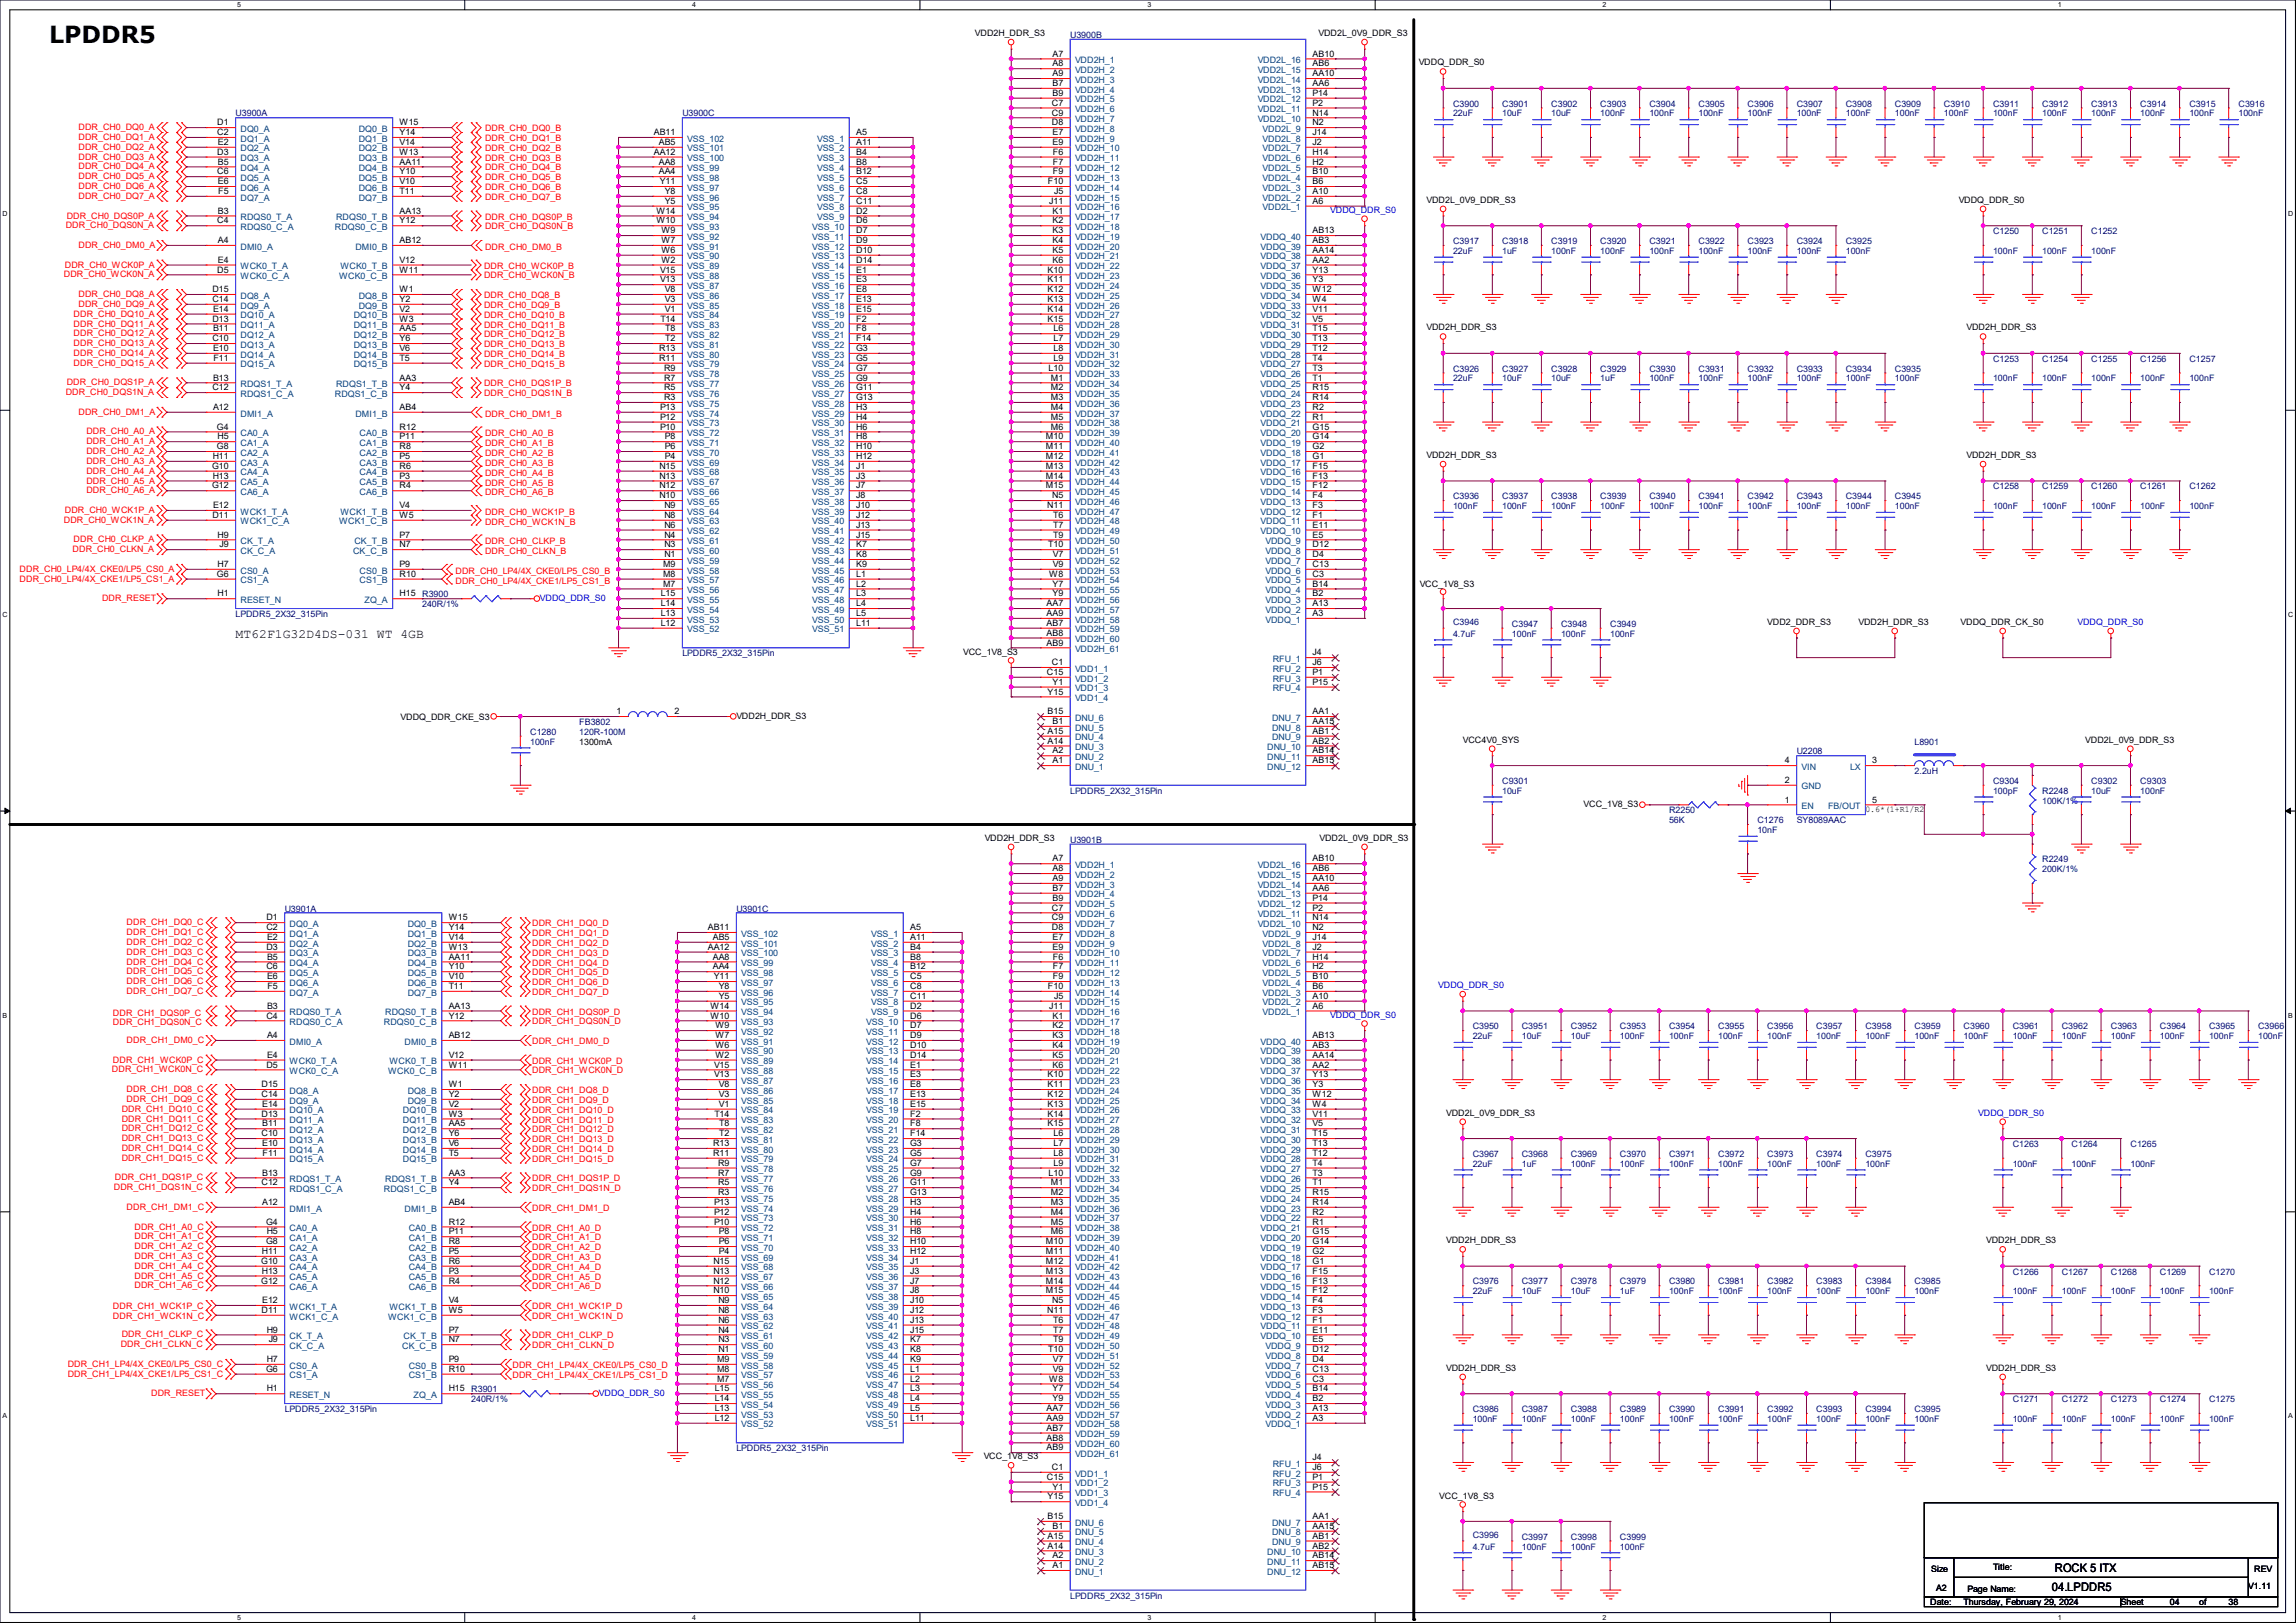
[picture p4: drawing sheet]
<svg xmlns="http://www.w3.org/2000/svg" width="297mm" height="210mm" viewBox="0 0 297 210" stroke-linecap="round" stroke-linejoin="round" font-family="sans-serif">
<defs><g id="words">
<text font-size="3" x="6.3" y="5.6">LPDDR5</text>
<text font-size="1.7" x="30.5" y="82.6">MT62F1G32D4DS-031 WT 4GB</text>
<g font-size="1.5">
<text x="265.8" y="203.5">ROCK 5 ITX</text>
<text x="265.4" y="205.9">04.LPDDR5</text>
</g>
<g font-size="1.1">
<text x="126.1" y="4.7">VDD2H_DDR_S3</text>
<text x="170.6" y="4.7">VDD2L_0V9_DDR_S3</text>
<text x="136.1" y="7.3">A7</text>
<text x="136.1" y="8.6">A8</text>
<text x="136.1" y="9.9">A9</text>
<text x="136.1" y="11.1">B7</text>
<text x="169.8" y="11.1">AA6</text>
<text x="169.8" y="9.9">AA10</text>
<text x="169.8" y="8.6">AB6</text>
<text x="169.8" y="7.3">AB10</text>
<text x="183.5" y="8.5">VDDQ_DDR_S0</text>
<text x="28.1" y="17.5">C2</text>
<text x="28.1" y="16.2">D1</text>
<text x="51.7" y="16.2">W15</text>
<text x="51.7" y="17.5">Y14</text>
<text x="84.6" y="17.5">AB11</text>
<text x="110.7" y="17.5">A5</text>
<text x="136.1" y="13.7">C7</text>
<text x="136.1" y="14.9">C9</text>
<text x="136.1" y="16.2">D8</text>
<text x="136.1" y="12.4">B9</text>
<text x="136.1" y="17.5">E7</text>
<text x="169.8" y="17.5">J14</text>
<text x="169.8" y="16.2">N2</text>
<text x="169.8" y="14.9">N14</text>
<text x="169.8" y="13.7">P2</text>
<text x="169.8" y="12.4">P14</text>
<text x="28.1" y="22.6">C6</text>
<text x="28.1" y="20">D3</text>
<text x="28.2" y="21.3">B5</text>
<text x="28.2" y="18.8">E2</text>
<text x="28.2" y="23.8">E6</text>
<text x="51.7" y="23.8">V10</text>
<text x="51.7" y="18.8">V14</text>
<text x="51.7" y="20">W13</text>
<text x="51.7" y="22.6">Y10</text>
<text x="51.7" y="21.3">AA11</text>
<text x="84.6" y="20">AA12</text>
<text x="85.2" y="22.6">AA4</text>
<text x="85.2" y="21.3">AA8</text>
<text x="85.2" y="18.8">AB5</text>
<text x="85.3" y="23.8">Y11</text>
<text x="110.7" y="18.8">A11</text>
<text x="110.7" y="20">B4</text>
<text x="110.7" y="21.3">B8</text>
<text x="110.7" y="22.6">B12</text>
<text x="110.7" y="23.8">C5</text>
<text x="135.6" y="23.8">F10</text>
<text x="136.1" y="18.8">E9</text>
<text x="136.2" y="20">F6</text>
<text x="136.2" y="21.3">F7</text>
<text x="136.2" y="22.6">F9</text>
<text x="169.8" y="23.8">B6</text>
<text x="169.8" y="22.6">B10</text>
<text x="169.8" y="21.3">H2</text>
<text x="169.8" y="20">H14</text>
<text x="169.8" y="18.8">J2</text>
<text x="28.1" y="28.9">C4</text>
<text x="28.2" y="27.6">B3</text>
<text x="28.2" y="25.1">F5</text>
<text x="51.7" y="28.9">Y12</text>
<text x="51.7" y="25.1">T11</text>
<text x="51.7" y="27.6">AA13</text>
<text x="84.9" y="28.9">W10</text>
<text x="84.9" y="27.6">W14</text>
<text x="86" y="26.4">Y5</text>
<text x="86" y="25.1">Y8</text>
<text x="110.7" y="25.1">C8</text>
<text x="110.7" y="26.4">C11</text>
<text x="110.7" y="27.6">D2</text>
<text x="110.7" y="28.9">D6</text>
<text x="135.7" y="26.4">J11</text>
<text x="136.1" y="27.6">K1</text>
<text x="136.1" y="28.9">K2</text>
<text x="136.4" y="25.1">J5</text>
<text x="169.8" y="26.4">A6</text>
<text x="169.8" y="25.1">A10</text>
<text x="184.5" y="26.2">VDD2L_0V9_DDR_S3</text>
<text x="253.4" y="26.2">VDDQ_DDR_S0</text>
<text x="28.1" y="35.3">D5</text>
<text x="28.2" y="31.5">A4</text>
<text x="28.2" y="34">E4</text>
<text x="51.7" y="34">V12</text>
<text x="51.7" y="35.3">W11</text>
<text x="51.7" y="31.5">AB12</text>
<text x="85.4" y="35.3">V15</text>
<text x="85.6" y="34">W2</text>
<text x="85.6" y="32.7">W6</text>
<text x="85.6" y="31.5">W7</text>
<text x="85.6" y="30.2">W9</text>
<text x="110.7" y="30.2">D7</text>
<text x="110.7" y="31.5">D9</text>
<text x="110.7" y="32.7">D10</text>
<text x="110.7" y="34">D14</text>
<text x="110.7" y="35.3">E1</text>
<text x="135.5" y="35.3">K10</text>
<text x="136.1" y="30.2">K3</text>
<text x="136.1" y="31.5">K4</text>
<text x="136.1" y="32.7">K5</text>
<text x="136.1" y="34">K6</text>
<text x="169.8" y="35.3">Y13</text>
<text x="169.8" y="34">AA2</text>
<text x="169.8" y="32.7">AA14</text>
<text x="169.8" y="31.5">AB3</text>
<text x="169.8" y="30.2">AB13</text>
<text x="27.5" y="39.1">C14</text>
<text x="27.5" y="41.6">D13</text>
<text x="27.5" y="37.8">D15</text>
<text x="27.6" y="40.3">E14</text>
<text x="51.7" y="40.3">V2</text>
<text x="51.7" y="37.8">W1</text>
<text x="51.7" y="41.6">W3</text>
<text x="51.7" y="39.1">Y2</text>
<text x="85.4" y="36.5">V13</text>
<text x="85.4" y="41.6">T14</text>
<text x="86" y="40.3">V1</text>
<text x="86" y="39.1">V3</text>
<text x="86" y="37.8">V8</text>
<text x="110.7" y="36.5">E3</text>
<text x="110.7" y="37.8">E8</text>
<text x="110.7" y="39.1">E13</text>
<text x="110.7" y="40.3">E15</text>
<text x="110.7" y="41.6">F2</text>
<text x="135.5" y="36.5">K11</text>
<text x="135.5" y="37.8">K12</text>
<text x="135.5" y="39.1">K13</text>
<text x="135.5" y="40.3">K14</text>
<text x="135.5" y="41.6">K15</text>
<text x="169.8" y="41.6">V5</text>
<text x="169.8" y="40.3">V11</text>
<text x="169.8" y="39.1">W4</text>
<text x="169.8" y="37.8">W12</text>
<text x="169.8" y="36.5">Y3</text>
<text x="27.5" y="44.2">C10</text>
<text x="27.6" y="42.9">B11</text>
<text x="27.6" y="45.4">E10</text>
<text x="27.6" y="46.7">F11</text>
<text x="51.7" y="46.7">T5</text>
<text x="51.7" y="45.4">V6</text>
<text x="51.7" y="44.2">Y6</text>
<text x="51.7" y="42.9">AA5</text>
<text x="85.3" y="46.7">R11</text>
<text x="85.3" y="45.4">R13</text>
<text x="85.9" y="48">R9</text>
<text x="86.1" y="44.2">T2</text>
<text x="86.1" y="42.9">T8</text>
<text x="110.7" y="42.9">F8</text>
<text x="110.7" y="44.2">F14</text>
<text x="110.7" y="45.4">G3</text>
<text x="110.7" y="46.7">G5</text>
<text x="110.7" y="48">G7</text>
<text x="135.6" y="48">L10</text>
<text x="136.3" y="42.9">L6</text>
<text x="136.3" y="44.2">L7</text>
<text x="136.3" y="45.4">L8</text>
<text x="136.3" y="46.7">L9</text>
<text x="169.8" y="48">T3</text>
<text x="169.8" y="46.7">T4</text>
<text x="169.8" y="45.4">T12</text>
<text x="169.8" y="44.2">T13</text>
<text x="169.8" y="42.9">T15</text>
<text x="184.5" y="42.8">VDD2H_DDR_S3</text>
<text x="254.4" y="42.8">VDD2H_DDR_S3</text>
<text x="27.5" y="50.5">C12</text>
<text x="27.6" y="53">A12</text>
<text x="27.6" y="49.2">B13</text>
<text x="51.7" y="50.5">Y4</text>
<text x="51.7" y="49.2">AA3</text>
<text x="51.7" y="53">AB4</text>
<text x="85.4" y="53">P13</text>
<text x="85.9" y="51.8">R3</text>
<text x="85.9" y="50.5">R5</text>
<text x="85.9" y="49.2">R7</text>
<text x="110.7" y="49.2">G9</text>
<text x="110.7" y="50.5">G11</text>
<text x="110.7" y="51.8">G13</text>
<text x="110.7" y="53">H3</text>
<text x="135.9" y="49.2">M1</text>
<text x="135.9" y="50.5">M2</text>
<text x="135.9" y="51.8">M3</text>
<text x="135.9" y="53">M4</text>
<text x="169.8" y="53">R2</text>
<text x="169.8" y="51.8">R14</text>
<text x="169.8" y="50.5">R15</text>
<text x="169.8" y="49.2">T1</text>
<text x="27.5" y="59.4">H11</text>
<text x="28.1" y="55.6">G4</text>
<text x="28.1" y="58.1">G8</text>
<text x="28.2" y="56.9">H5</text>
<text x="51.7" y="59.4">P5</text>
<text x="51.7" y="56.9">P11</text>
<text x="51.7" y="58.1">R8</text>
<text x="51.7" y="55.6">R12</text>
<text x="85.4" y="55.6">P10</text>
<text x="85.4" y="54.3">P12</text>
<text x="86" y="59.4">P4</text>
<text x="86" y="58.1">P6</text>
<text x="86" y="56.9">P8</text>
<text x="110.7" y="54.3">H4</text>
<text x="110.7" y="55.6">H6</text>
<text x="110.7" y="56.9">H8</text>
<text x="110.7" y="58.1">H10</text>
<text x="110.7" y="59.4">H12</text>
<text x="135.3" y="56.9">M10</text>
<text x="135.3" y="58.1">M11</text>
<text x="135.3" y="59.4">M12</text>
<text x="135.9" y="54.3">M5</text>
<text x="135.9" y="55.6">M6</text>
<text x="169.8" y="59.4">G1</text>
<text x="169.8" y="58.1">G2</text>
<text x="169.8" y="56.9">G14</text>
<text x="169.8" y="55.6">G15</text>
<text x="169.8" y="54.3">R1</text>
<text x="184.5" y="59.3">VDD2H_DDR_S3</text>
<text x="254.4" y="59.3">VDD2H_DDR_S3</text>
<text x="27.4" y="60.7">G10</text>
<text x="27.4" y="63.2">G12</text>
<text x="27.5" y="61.9">H13</text>
<text x="27.6" y="65.7">E12</text>
<text x="51.7" y="61.9">P3</text>
<text x="51.7" y="63.2">R4</text>
<text x="51.7" y="60.7">R6</text>
<text x="51.7" y="65.7">V4</text>
<text x="85.3" y="64.5">N10</text>
<text x="85.3" y="63.2">N12</text>
<text x="85.3" y="61.9">N13</text>
<text x="85.3" y="60.7">N15</text>
<text x="85.9" y="65.7">N9</text>
<text x="110.7" y="60.7">J1</text>
<text x="110.7" y="61.9">J3</text>
<text x="110.7" y="63.2">J7</text>
<text x="110.7" y="64.5">J8</text>
<text x="110.7" y="65.7">J10</text>
<text x="135.3" y="60.7">M13</text>
<text x="135.3" y="61.9">M14</text>
<text x="135.3" y="63.2">M15</text>
<text x="135.5" y="65.7">N11</text>
<text x="136.1" y="64.5">N5</text>
<text x="169.8" y="65.7">F3</text>
<text x="169.8" y="64.5">F4</text>
<text x="169.8" y="63.2">F12</text>
<text x="169.8" y="61.9">F13</text>
<text x="169.8" y="60.7">F15</text>
<text x="27.5" y="67">D11</text>
<text x="28.2" y="69.6">H9</text>
<text x="28.4" y="70.8">J9</text>
<text x="51.7" y="70.8">N7</text>
<text x="51.7" y="69.6">P7</text>
<text x="51.7" y="67">W5</text>
<text x="85.9" y="70.8">N3</text>
<text x="85.9" y="69.6">N4</text>
<text x="85.9" y="68.3">N6</text>
<text x="85.9" y="67">N8</text>
<text x="110.7" y="67">J12</text>
<text x="110.7" y="68.3">J13</text>
<text x="110.7" y="69.6">J15</text>
<text x="110.7" y="70.8">K7</text>
<text x="135.6" y="70.8">T10</text>
<text x="136.2" y="67">T6</text>
<text x="136.2" y="68.3">T7</text>
<text x="136.2" y="69.6">T9</text>
<text x="169.8" y="70.8">D12</text>
<text x="169.8" y="69.6">E5</text>
<text x="169.8" y="68.3">E11</text>
<text x="169.8" y="67">F1</text>
<text x="28.1" y="74.6">G6</text>
<text x="28.2" y="77.2">H1</text>
<text x="28.2" y="73.4">H7</text>
<text x="51.7" y="77.2">H15</text>
<text x="51.7" y="73.4">P9</text>
<text x="51.7" y="74.6">R10</text>
<text x="85.5" y="77.2">L15</text>
<text x="85.8" y="75.9">M7</text>
<text x="85.8" y="74.6">M8</text>
<text x="85.8" y="73.4">M9</text>
<text x="85.9" y="72.1">N1</text>
<text x="110.7" y="72.1">K8</text>
<text x="110.7" y="73.4">K9</text>
<text x="110.7" y="74.6">L1</text>
<text x="110.7" y="75.9">L2</text>
<text x="110.7" y="77.2">L3</text>
<text x="135.7" y="74.6">W8</text>
<text x="136.1" y="75.9">Y7</text>
<text x="136.1" y="77.2">Y9</text>
<text x="136.2" y="72.1">V7</text>
<text x="136.2" y="73.4">V9</text>
<text x="169.8" y="77.2">B2</text>
<text x="169.8" y="75.9">B14</text>
<text x="169.8" y="74.6">C3</text>
<text x="169.8" y="73.4">C13</text>
<text x="169.8" y="72.1">D4</text>
<text x="183.6" y="75.9">VCC_1V8_S3</text>
<text x="85.5" y="81">L12</text>
<text x="85.5" y="79.7">L13</text>
<text x="85.5" y="78.4">L14</text>
<text x="110.7" y="78.4">L4</text>
<text x="110.7" y="79.7">L5</text>
<text x="110.7" y="81">L11</text>
<text x="135.4" y="78.4">AA7</text>
<text x="135.4" y="79.7">AA9</text>
<text x="135.4" y="81">AB7</text>
<text x="135.4" y="82.3">AB8</text>
<text x="135.4" y="83.5">AB9</text>
<text x="169.8" y="79.7">A3</text>
<text x="169.8" y="78.4">A13</text>
<text x="228.6" y="80.9">VDD2_DDR_S3</text>
<text x="240.4" y="80.9">VDD2H_DDR_S3</text>
<text x="253.6" y="80.9">VDDQ_DDR_CK_S0</text>
<text x="124.6" y="84.8">VCC_1V8_S3</text>
<text x="135.4" y="87.3">C15</text>
<text x="135.5" y="89.9">Y15</text>
<text x="136.1" y="86.1">C1</text>
<text x="136.1" y="88.6">Y1</text>
<text x="169.8" y="84.8">J4</text>
<text x="169.8" y="86.1">J6</text>
<text x="169.8" y="87.3">P1</text>
<text x="169.8" y="88.6">P15</text>
<text x="51.8" y="93.2">VDDQ_DDR_CKE_S3</text>
<text x="79.8" y="92.4">1</text>
<text x="87.2" y="92.4">2</text>
<text x="95.2" y="93.1">VDD2H_DDR_S3</text>
<text x="135.5" y="95">A15</text>
<text x="135.5" y="92.4">B15</text>
<text x="136.1" y="93.7">B1</text>
<text x="169.8" y="92.4">AA1</text>
<text x="169.8" y="93.7">AA15</text>
<text x="169.8" y="95">AB1</text>
<text x="74.9" y="96.4">1300mA</text>
<text x="135.5" y="96.2">A14</text>
<text x="136.1" y="98.8">A1</text>
<text x="136.1" y="97.5">A2</text>
<text x="169.8" y="96.2">AB2</text>
<text x="169.8" y="97.5">AB14</text>
<text x="169.8" y="98.8">AB15</text>
<text x="189.2" y="96.1">VCC4V0_SYS</text>
<text x="230.9" y="101.3">2</text>
<text x="230.9" y="98.8">4</text>
<text x="242.2" y="98.8">3</text>
<text x="269.7" y="96.1">VDD2L_0V9_DDR_S3</text>
<text x="204.9" y="104.5">VCC_1V8_S3</text>
<text x="230.9" y="103.8">1</text>
<text x="241.3" y="105.1">0.6*(1+R1/R2</text>
<text x="242.2" y="103.8">5</text>
<text x="127.4" y="108.8">VDD2H_DDR_S3</text>
<text x="136.1" y="111.5">A7</text>
<text x="136.1" y="112.7">A8</text>
<text x="169.8" y="112.7">AB6</text>
<text x="169.8" y="111.5">AB10</text>
<text x="170.7" y="108.8">VDD2L_0V9_DDR_S3</text>
<text x="34.5" y="119.1">D1</text>
<text x="58" y="119.1">W15</text>
<text x="136.1" y="117.8">C7</text>
<text x="136.1" y="119.1">C9</text>
<text x="136.1" y="114">A9</text>
<text x="136.1" y="115.3">B7</text>
<text x="136.1" y="116.5">B9</text>
<text x="169.8" y="119.1">N14</text>
<text x="169.8" y="117.8">P2</text>
<text x="169.8" y="116.5">P14</text>
<text x="169.8" y="115.3">AA6</text>
<text x="169.8" y="114">AA10</text>
<text x="34.5" y="120.4">C2</text>
<text x="34.5" y="125.4">C6</text>
<text x="34.5" y="122.9">D3</text>
<text x="34.5" y="124.2">B5</text>
<text x="34.5" y="121.6">E2</text>
<text x="58" y="121.6">V14</text>
<text x="58" y="122.9">W13</text>
<text x="58" y="125.4">Y10</text>
<text x="58" y="120.4">Y14</text>
<text x="58" y="124.2">AA11</text>
<text x="91.6" y="122.9">AA12</text>
<text x="91.6" y="120.4">AB11</text>
<text x="92.2" y="125.4">AA4</text>
<text x="92.2" y="124.2">AA8</text>
<text x="92.2" y="121.6">AB5</text>
<text x="117.7" y="120.4">A5</text>
<text x="117.7" y="121.6">A11</text>
<text x="117.7" y="122.9">B4</text>
<text x="117.7" y="124.2">B8</text>
<text x="117.7" y="125.4">B12</text>
<text x="136.1" y="120.4">D8</text>
<text x="136.1" y="121.6">E7</text>
<text x="136.1" y="122.9">E9</text>
<text x="136.2" y="124.2">F6</text>
<text x="136.2" y="125.4">F7</text>
<text x="169.8" y="125.4">H2</text>
<text x="169.8" y="124.2">H14</text>
<text x="169.8" y="122.9">J2</text>
<text x="169.8" y="121.6">J14</text>
<text x="169.8" y="120.4">N2</text>
<text x="34.5" y="131.8">C4</text>
<text x="34.5" y="126.7">E6</text>
<text x="34.5" y="130.5">B3</text>
<text x="34.6" y="128">F5</text>
<text x="58" y="131.8">Y12</text>
<text x="58" y="128">T11</text>
<text x="58" y="126.7">V10</text>
<text x="58" y="130.5">AA13</text>
<text x="91.9" y="131.8">W10</text>
<text x="91.9" y="130.5">W14</text>
<text x="92.3" y="126.7">Y11</text>
<text x="93" y="129.2">Y5</text>
<text x="93" y="128">Y8</text>
<text x="117.7" y="126.7">C5</text>
<text x="117.7" y="128">C8</text>
<text x="117.7" y="129.2">C11</text>
<text x="117.7" y="130.5">D2</text>
<text x="117.7" y="131.8">D6</text>
<text x="135.6" y="128">F10</text>
<text x="135.7" y="130.5">J11</text>
<text x="136.1" y="131.8">K1</text>
<text x="136.2" y="126.7">F9</text>
<text x="136.4" y="129.2">J5</text>
<text x="169.8" y="130.5">A6</text>
<text x="169.8" y="129.2">A10</text>
<text x="169.8" y="128">B6</text>
<text x="169.8" y="126.7">B10</text>
<text x="34.5" y="134.3">A4</text>
<text x="34.5" y="136.9">E4</text>
<text x="58" y="136.9">V12</text>
<text x="58" y="134.3">AB12</text>
<text x="92.5" y="136.9">W2</text>
<text x="92.5" y="135.6">W6</text>
<text x="92.5" y="134.3">W7</text>
<text x="92.5" y="133.1">W9</text>
<text x="117.7" y="133.1">D7</text>
<text x="117.7" y="134.3">D9</text>
<text x="117.7" y="135.6">D10</text>
<text x="117.7" y="136.9">D14</text>
<text x="136.1" y="133.1">K2</text>
<text x="136.1" y="134.3">K3</text>
<text x="136.1" y="135.6">K4</text>
<text x="136.1" y="136.9">K5</text>
<text x="169.8" y="136.9">AA14</text>
<text x="169.8" y="135.6">AB3</text>
<text x="169.8" y="134.3">AB13</text>
<text x="33.8" y="141.9">C14</text>
<text x="33.8" y="140.7">D15</text>
<text x="33.9" y="143.2">E14</text>
<text x="34.5" y="138.1">D5</text>
<text x="58" y="143.2">V2</text>
<text x="58" y="140.7">W1</text>
<text x="58" y="138.1">W11</text>
<text x="58" y="141.9">Y2</text>
<text x="92.4" y="139.4">V13</text>
<text x="92.4" y="138.1">V15</text>
<text x="93" y="143.2">V1</text>
<text x="93" y="141.9">V3</text>
<text x="93" y="140.7">V8</text>
<text x="117.7" y="138.1">E1</text>
<text x="117.7" y="139.4">E3</text>
<text x="117.7" y="140.7">E8</text>
<text x="117.7" y="141.9">E13</text>
<text x="117.7" y="143.2">E15</text>
<text x="135.5" y="139.4">K10</text>
<text x="135.5" y="140.7">K11</text>
<text x="135.5" y="141.9">K12</text>
<text x="135.5" y="143.2">K13</text>
<text x="136.1" y="138.1">K6</text>
<text x="169.8" y="143.2">W4</text>
<text x="169.8" y="141.9">W12</text>
<text x="169.8" y="140.7">Y3</text>
<text x="169.8" y="139.4">Y13</text>
<text x="169.8" y="138.1">AA2</text>
<text x="33.8" y="147">C10</text>
<text x="33.8" y="144.5">D13</text>
<text x="33.9" y="145.8">B11</text>
<text x="33.9" y="148.3">E10</text>
<text x="34" y="149.6">F11</text>
<text x="58" y="149.6">T5</text>
<text x="58" y="148.3">V6</text>
<text x="58" y="144.5">W3</text>
<text x="58" y="147">Y6</text>
<text x="58" y="145.8">AA5</text>
<text x="92.2" y="149.6">R11</text>
<text x="92.2" y="148.3">R13</text>
<text x="92.4" y="144.5">T14</text>
<text x="93" y="147">T2</text>
<text x="93" y="145.8">T8</text>
<text x="117.7" y="144.5">F2</text>
<text x="117.7" y="145.8">F8</text>
<text x="117.7" y="147">F14</text>
<text x="117.7" y="148.3">G3</text>
<text x="117.7" y="149.6">G5</text>
<text x="135.5" y="144.5">K14</text>
<text x="135.5" y="145.8">K15</text>
<text x="136.3" y="147">L6</text>
<text x="136.3" y="148.3">L7</text>
<text x="136.3" y="149.6">L8</text>
<text x="169.8" y="149.6">T12</text>
<text x="169.8" y="148.3">T13</text>
<text x="169.8" y="147">T15</text>
<text x="169.8" y="145.8">V5</text>
<text x="169.8" y="144.5">V11</text>
<text x="187.1" y="144.4">VDD2L_0V9_DDR_S3</text>
<text x="33.8" y="153.4">C12</text>
<text x="33.9" y="155.9">A12</text>
<text x="33.9" y="152.1">B13</text>
<text x="58" y="153.4">Y4</text>
<text x="58" y="152.1">AA3</text>
<text x="58" y="155.9">AB4</text>
<text x="92.4" y="155.9">P13</text>
<text x="92.9" y="154.6">R3</text>
<text x="92.9" y="153.4">R5</text>
<text x="92.9" y="152.1">R7</text>
<text x="92.9" y="150.8">R9</text>
<text x="117.7" y="150.8">G7</text>
<text x="117.7" y="152.1">G9</text>
<text x="117.7" y="153.4">G11</text>
<text x="117.7" y="154.6">G13</text>
<text x="117.7" y="155.9">H3</text>
<text x="135.6" y="152.1">L10</text>
<text x="135.9" y="153.4">M1</text>
<text x="135.9" y="154.6">M2</text>
<text x="135.9" y="155.9">M3</text>
<text x="136.3" y="150.8">L9</text>
<text x="169.8" y="155.9">R14</text>
<text x="169.8" y="154.6">R15</text>
<text x="169.8" y="153.4">T1</text>
<text x="169.8" y="152.1">T3</text>
<text x="169.8" y="150.8">T4</text>
<text x="34.4" y="158.5">G4</text>
<text x="34.4" y="161">G8</text>
<text x="34.5" y="159.7">H5</text>
<text x="58" y="159.7">P11</text>
<text x="58" y="161">R8</text>
<text x="58" y="158.5">R12</text>
<text x="92.4" y="158.5">P10</text>
<text x="92.4" y="157.2">P12</text>
<text x="93" y="161">P6</text>
<text x="93" y="159.7">P8</text>
<text x="117.7" y="157.2">H4</text>
<text x="117.7" y="158.5">H6</text>
<text x="117.7" y="159.7">H8</text>
<text x="117.7" y="161">H10</text>
<text x="135.3" y="161">M10</text>
<text x="135.9" y="157.2">M4</text>
<text x="135.9" y="158.5">M5</text>
<text x="135.9" y="159.7">M6</text>
<text x="169.8" y="161">G14</text>
<text x="169.8" y="159.7">G15</text>
<text x="169.8" y="158.5">R1</text>
<text x="169.8" y="157.2">R2</text>
<text x="187.1" y="160.9">VDD2H_DDR_S3</text>
<text x="256.9" y="160.9">VDD2H_DDR_S3</text>
<text x="33.8" y="163.5">G10</text>
<text x="33.8" y="166.1">G12</text>
<text x="33.9" y="162.3">H11</text>
<text x="33.9" y="164.8">H13</text>
<text x="58" y="164.8">P3</text>
<text x="58" y="162.3">P5</text>
<text x="58" y="166.1">R4</text>
<text x="58" y="163.5">R6</text>
<text x="92.3" y="167.3">N10</text>
<text x="92.3" y="166.1">N12</text>
<text x="92.3" y="164.8">N13</text>
<text x="92.3" y="163.5">N15</text>
<text x="93" y="162.3">P4</text>
<text x="117.7" y="162.3">H12</text>
<text x="117.7" y="163.5">J1</text>
<text x="117.7" y="164.8">J3</text>
<text x="117.7" y="166.1">J7</text>
<text x="117.7" y="167.3">J8</text>
<text x="135.3" y="162.3">M11</text>
<text x="135.3" y="163.5">M12</text>
<text x="135.3" y="164.8">M13</text>
<text x="135.3" y="166.1">M14</text>
<text x="135.3" y="167.3">M15</text>
<text x="169.8" y="167.3">F12</text>
<text x="169.8" y="166.1">F13</text>
<text x="169.8" y="164.8">F15</text>
<text x="169.8" y="163.5">G1</text>
<text x="169.8" y="162.3">G2</text>
<text x="33.8" y="169.9">D11</text>
<text x="33.9" y="168.6">E12</text>
<text x="34.5" y="172.4">H9</text>
<text x="34.8" y="173.7">J9</text>
<text x="58" y="173.7">N7</text>
<text x="58" y="172.4">P7</text>
<text x="58" y="168.6">V4</text>
<text x="58" y="169.9">W5</text>
<text x="92.9" y="173.7">N3</text>
<text x="92.9" y="172.4">N4</text>
<text x="92.9" y="171.2">N6</text>
<text x="92.9" y="169.9">N8</text>
<text x="92.9" y="168.6">N9</text>
<text x="117.7" y="168.6">J10</text>
<text x="117.7" y="169.9">J12</text>
<text x="117.7" y="171.2">J13</text>
<text x="117.7" y="172.4">J15</text>
<text x="117.7" y="173.7">K7</text>
<text x="135.5" y="169.9">N11</text>
<text x="136.1" y="168.6">N5</text>
<text x="136.2" y="171.2">T6</text>
<text x="136.2" y="172.4">T7</text>
<text x="136.2" y="173.7">T9</text>
<text x="169.8" y="173.7">E5</text>
<text x="169.8" y="172.4">E11</text>
<text x="169.8" y="171.2">F1</text>
<text x="169.8" y="169.9">F3</text>
<text x="169.8" y="168.6">F4</text>
<text x="34.4" y="177.5">G6</text>
<text x="34.5" y="176.2">H7</text>
<text x="58" y="176.2">P9</text>
<text x="58" y="177.5">R10</text>
<text x="92.8" y="178.8">M7</text>
<text x="92.8" y="177.5">M8</text>
<text x="92.8" y="176.2">M9</text>
<text x="92.9" y="175">N1</text>
<text x="117.7" y="175">K8</text>
<text x="117.7" y="176.2">K9</text>
<text x="117.7" y="177.5">L1</text>
<text x="117.7" y="178.8">L2</text>
<text x="135.6" y="175">T10</text>
<text x="135.7" y="178.8">W8</text>
<text x="136.2" y="176.2">V7</text>
<text x="136.2" y="177.5">V9</text>
<text x="169.8" y="178.8">C3</text>
<text x="169.8" y="177.5">C13</text>
<text x="169.8" y="176.2">D4</text>
<text x="169.8" y="175">D12</text>
<text x="187.1" y="177.4">VDD2H_DDR_S3</text>
<text x="256.9" y="177.4">VDD2H_DDR_S3</text>
<text x="34.5" y="180">H1</text>
<text x="58" y="180">H15</text>
<text x="92.5" y="183.9">L12</text>
<text x="92.5" y="182.6">L13</text>
<text x="92.5" y="181.3">L14</text>
<text x="92.5" y="180">L15</text>
<text x="117.7" y="180">L3</text>
<text x="117.7" y="181.3">L4</text>
<text x="117.7" y="182.6">L5</text>
<text x="117.7" y="183.9">L11</text>
<text x="135.4" y="182.6">AA7</text>
<text x="135.4" y="183.9">AA9</text>
<text x="135.4" y="185.1">AB7</text>
<text x="136.1" y="180">Y7</text>
<text x="136.1" y="181.3">Y9</text>
<text x="169.8" y="183.9">A3</text>
<text x="169.8" y="182.6">A13</text>
<text x="169.8" y="181.3">B2</text>
<text x="169.8" y="180">B14</text>
<text x="127.3" y="188.8">VCC_1V8_S3</text>
<text x="135.4" y="186.4">AB8</text>
<text x="135.4" y="187.7">AB9</text>
<text x="135.4" y="191.5">C15</text>
<text x="136.1" y="190.2">C1</text>
<text x="169.8" y="188.9">J4</text>
<text x="169.8" y="190.2">J6</text>
<text x="169.8" y="191.5">P1</text>
<text x="135.5" y="194">Y15</text>
<text x="135.5" y="196.6">B15</text>
<text x="136.1" y="192.7">Y1</text>
<text x="136.1" y="197.8">B1</text>
<text x="169.8" y="192.7">P15</text>
<text x="169.8" y="196.6">AA1</text>
<text x="169.8" y="197.8">AA15</text>
<text x="186.2" y="194">VCC_1V8_S3</text>
<text x="135.5" y="200.4">A14</text>
<text x="135.5" y="199.1">A15</text>
<text x="136.1" y="202.9">A1</text>
<text x="136.1" y="201.6">A2</text>
<text x="169.8" y="199.1">AB1</text>
<text x="169.8" y="200.4">AB2</text>
<text x="169.8" y="201.6">AB14</text>
<text x="169.8" y="202.9">AB15</text>
<text x="249.8" y="203.4">Size</text>
<text x="257.8" y="203.2">Title:</text>
<text x="291.6" y="203.4">REV</text>
<text x="249.7" y="207.7">Date:</text>
<text x="250.4" y="205.8">A2</text>
<text x="254" y="207.7">Thursday, February 29, 2024</text>
<text x="254.5" y="206">Page Name:</text>
<text x="274.3" y="207.7">Sheet</text>
<text x="280.7" y="207.7">04</text>
<text x="284.5" y="207.7">of</text>
<text x="288.3" y="207.7">38</text>
<text x="290.8" y="205.6">V1.11</text>
</g>
<g font-size="1.1" fill="#00007f">
<text x="138.4" y="4.9">U3900B</text>
<text x="30.5" y="15.1">U3900A</text>
<text x="88.3" y="15.1">U3900C</text>
<text x="188" y="13.8">C3900</text>
<text x="188" y="15.1">22uF</text>
<text x="194.3" y="13.8">C3901</text>
<text x="194.3" y="15.1">10uF</text>
<text x="200.7" y="13.8">C3902</text>
<text x="200.7" y="15.1">10uF</text>
<text x="207" y="13.8">C3903</text>
<text x="207" y="15.1">100nF</text>
<text x="213.4" y="13.8">C3904</text>
<text x="213.4" y="15.1">100nF</text>
<text x="219.7" y="13.8">C3905</text>
<text x="219.7" y="15.1">100nF</text>
<text x="226.1" y="13.8">C3906</text>
<text x="226.1" y="15.1">100nF</text>
<text x="232.4" y="13.8">C3907</text>
<text x="232.4" y="15.1">100nF</text>
<text x="238.8" y="13.8">C3908</text>
<text x="238.8" y="15.1">100nF</text>
<text x="245.1" y="13.8">C3909</text>
<text x="245.1" y="15.1">100nF</text>
<text x="251.5" y="13.8">C3910</text>
<text x="251.5" y="15.1">100nF</text>
<text x="257.8" y="13.8">C3911</text>
<text x="257.8" y="15.1">100nF</text>
<text x="264.2" y="13.8">C3912</text>
<text x="264.2" y="15.1">100nF</text>
<text x="270.5" y="13.8">C3913</text>
<text x="270.5" y="15.1">100nF</text>
<text x="276.9" y="13.8">C3914</text>
<text x="276.9" y="15.1">100nF</text>
<text x="283.2" y="13.8">C3915</text>
<text x="283.2" y="15.1">100nF</text>
<text x="289.6" y="13.8">C3916</text>
<text x="289.6" y="15.1">100nF</text>
<text x="188" y="31.6">C3917</text>
<text x="188" y="32.9">22uF</text>
<text x="194.3" y="31.6">C3918</text>
<text x="194.3" y="32.9">1uF</text>
<text x="200.7" y="31.6">C3919</text>
<text x="200.7" y="32.9">100nF</text>
<text x="207" y="31.6">C3920</text>
<text x="207" y="32.9">100nF</text>
<text x="213.4" y="31.6">C3921</text>
<text x="213.4" y="32.9">100nF</text>
<text x="219.7" y="31.6">C3922</text>
<text x="219.7" y="32.9">100nF</text>
<text x="226.1" y="31.6">C3923</text>
<text x="226.1" y="32.9">100nF</text>
<text x="232.4" y="31.6">C3924</text>
<text x="232.4" y="32.9">100nF</text>
<text x="238.8" y="31.6">C3925</text>
<text x="238.8" y="32.9">100nF</text>
<text x="257.8" y="30.3">C1250</text>
<text x="257.8" y="32.9">100nF</text>
<text x="264.2" y="30.3">C1251</text>
<text x="264.2" y="32.9">100nF</text>
<text x="270.5" y="30.3">C1252</text>
<text x="270.5" y="32.9">100nF</text>
<text x="257.8" y="46.8">C1253</text>
<text x="264.2" y="46.8">C1254</text>
<text x="270.5" y="46.8">C1255</text>
<text x="276.9" y="46.8">C1256</text>
<text x="283.2" y="46.8">C1257</text>
<text x="188" y="48.1">C3926</text>
<text x="188" y="49.4">22uF</text>
<text x="194.3" y="48.1">C3927</text>
<text x="194.3" y="49.4">10uF</text>
<text x="200.7" y="48.1">C3928</text>
<text x="200.7" y="49.4">10uF</text>
<text x="207" y="48.1">C3929</text>
<text x="207" y="49.4">1uF</text>
<text x="213.4" y="48.1">C3930</text>
<text x="213.4" y="49.4">100nF</text>
<text x="219.7" y="48.1">C3931</text>
<text x="219.7" y="49.4">100nF</text>
<text x="226.1" y="48.1">C3932</text>
<text x="226.1" y="49.4">100nF</text>
<text x="232.4" y="48.1">C3933</text>
<text x="232.4" y="49.4">100nF</text>
<text x="238.8" y="48.1">C3934</text>
<text x="238.8" y="49.4">100nF</text>
<text x="245.1" y="48.1">C3935</text>
<text x="245.1" y="49.4">100nF</text>
<text x="257.8" y="49.4">100nF</text>
<text x="264.2" y="49.4">100nF</text>
<text x="270.5" y="49.4">100nF</text>
<text x="276.9" y="49.4">100nF</text>
<text x="283.2" y="49.4">100nF</text>
<text x="188" y="64.6">C3936</text>
<text x="188" y="65.9">100nF</text>
<text x="194.3" y="64.6">C3937</text>
<text x="194.3" y="65.9">100nF</text>
<text x="200.7" y="64.6">C3938</text>
<text x="200.7" y="65.9">100nF</text>
<text x="207" y="64.6">C3939</text>
<text x="207" y="65.9">100nF</text>
<text x="213.4" y="64.6">C3940</text>
<text x="213.4" y="65.9">100nF</text>
<text x="219.7" y="64.6">C3941</text>
<text x="219.7" y="65.9">100nF</text>
<text x="226.1" y="64.6">C3942</text>
<text x="226.1" y="65.9">100nF</text>
<text x="232.4" y="64.6">C3943</text>
<text x="232.4" y="65.9">100nF</text>
<text x="238.8" y="64.6">C3944</text>
<text x="238.8" y="65.9">100nF</text>
<text x="245.1" y="64.6">C3945</text>
<text x="245.1" y="65.9">100nF</text>
<text x="257.8" y="63.3">C1258</text>
<text x="257.8" y="65.9">100nF</text>
<text x="264.2" y="63.3">C1259</text>
<text x="264.2" y="65.9">100nF</text>
<text x="270.5" y="63.3">C1260</text>
<text x="270.5" y="65.9">100nF</text>
<text x="276.9" y="63.3">C1261</text>
<text x="276.9" y="65.9">100nF</text>
<text x="283.2" y="63.3">C1262</text>
<text x="283.2" y="65.9">100nF</text>
<text x="54.6" y="77.3">R3900</text>
<text x="30.5" y="79.8">LPDDR5_2X32_315Pin</text>
<text x="54.6" y="78.6">240R/1%</text>
<text x="188" y="80.9">C3946</text>
<text x="188" y="82.4">4.7uF</text>
<text x="195.6" y="81.1">C3947</text>
<text x="195.6" y="82.4">100nF</text>
<text x="201.9" y="81.1">C3948</text>
<text x="201.9" y="82.4">100nF</text>
<text x="208.3" y="81.1">C3949</text>
<text x="208.3" y="82.4">100nF</text>
<text x="88.3" y="84.9">LPDDR5_2X32_315Pin</text>
<text x="68.6" y="95.1">C1280</text>
<text x="74.9" y="93.8">FB3802</text>
<text x="74.9" y="95.1">120R-100M</text>
<text x="68.6" y="96.4">100nF</text>
<text x="194.3" y="101.4">C9301</text>
<text x="232.4" y="97.6">U2208</text>
<text x="247.6" y="96.4">L8901</text>
<text x="247.6" y="100.2">2.2uH</text>
<text x="257.8" y="101.4">C9304</text>
<text x="270.5" y="101.4">C9302</text>
<text x="276.9" y="101.4">C9303</text>
<text x="138.4" y="102.7">LPDDR5_2X32_315Pin</text>
<text x="194.3" y="102.7">10uF</text>
<text x="215.9" y="105.2">R2250</text>
<text x="215.9" y="106.5">56K</text>
<text x="227.3" y="106.5">C1276</text>
<text x="227.3" y="107.8">10nF</text>
<text x="232.4" y="106.5">SY8089AAC</text>
<text x="257.8" y="102.7">100pF</text>
<text x="264.2" y="102.7">R2248</text>
<text x="264.2" y="104">100K/1%</text>
<text x="270.5" y="102.7">10uF</text>
<text x="276.9" y="102.7">100nF</text>
<text x="138.4" y="109.1">U3901B</text>
<text x="264.2" y="111.6">R2249</text>
<text x="264.2" y="112.9">200K/1%</text>
<text x="36.8" y="117.9">U3901A</text>
<text x="95.2" y="117.9">U3901C</text>
<text x="190.5" y="133.2">C3950</text>
<text x="190.5" y="134.5">22uF</text>
<text x="196.8" y="133.2">C3951</text>
<text x="196.8" y="134.5">10uF</text>
<text x="203.2" y="133.2">C3952</text>
<text x="203.2" y="134.5">10uF</text>
<text x="209.5" y="133.2">C3953</text>
<text x="209.5" y="134.5">100nF</text>
<text x="215.9" y="133.2">C3954</text>
<text x="215.9" y="134.5">100nF</text>
<text x="222.2" y="133.2">C3955</text>
<text x="222.2" y="134.5">100nF</text>
<text x="228.6" y="133.2">C3956</text>
<text x="228.6" y="134.5">100nF</text>
<text x="234.9" y="133.2">C3957</text>
<text x="234.9" y="134.5">100nF</text>
<text x="241.3" y="133.2">C3958</text>
<text x="241.3" y="134.5">100nF</text>
<text x="247.6" y="133.2">C3959</text>
<text x="247.6" y="134.5">100nF</text>
<text x="254" y="133.2">C3960</text>
<text x="254" y="134.5">100nF</text>
<text x="260.3" y="133.2">C3961</text>
<text x="260.3" y="134.5">100nF</text>
<text x="266.7" y="133.2">C3962</text>
<text x="266.7" y="134.5">100nF</text>
<text x="273" y="133.2">C3963</text>
<text x="273" y="134.5">100nF</text>
<text x="279.4" y="133.2">C3964</text>
<text x="279.4" y="134.5">100nF</text>
<text x="285.8" y="133.2">C3965</text>
<text x="285.8" y="134.5">100nF</text>
<text x="292.1" y="133.2">C3966</text>
<text x="292.1" y="134.5">100nF</text>
<text x="190.5" y="149.7">C3967</text>
<text x="196.8" y="149.7">C3968</text>
<text x="203.2" y="149.7">C3969</text>
<text x="209.5" y="149.7">C3970</text>
<text x="215.9" y="149.7">C3971</text>
<text x="222.2" y="149.7">C3972</text>
<text x="228.6" y="149.7">C3973</text>
<text x="234.9" y="149.7">C3974</text>
<text x="241.3" y="149.7">C3975</text>
<text x="260.3" y="148.4">C1263</text>
<text x="268" y="148.4">C1264</text>
<text x="275.6" y="148.4">C1265</text>
<text x="190.5" y="151">22uF</text>
<text x="196.8" y="151">1uF</text>
<text x="203.2" y="151">100nF</text>
<text x="209.5" y="151">100nF</text>
<text x="215.9" y="151">100nF</text>
<text x="222.2" y="151">100nF</text>
<text x="228.6" y="151">100nF</text>
<text x="234.9" y="151">100nF</text>
<text x="241.3" y="151">100nF</text>
<text x="260.3" y="151">100nF</text>
<text x="268" y="151">100nF</text>
<text x="275.6" y="151">100nF</text>
<text x="190.5" y="166.2">C3976</text>
<text x="190.5" y="167.5">22uF</text>
<text x="196.8" y="166.2">C3977</text>
<text x="196.8" y="167.5">10uF</text>
<text x="203.2" y="166.2">C3978</text>
<text x="203.2" y="167.5">10uF</text>
<text x="209.5" y="166.2">C3979</text>
<text x="209.5" y="167.5">1uF</text>
<text x="215.9" y="166.2">C3980</text>
<text x="215.9" y="167.5">100nF</text>
<text x="222.2" y="166.2">C3981</text>
<text x="222.2" y="167.5">100nF</text>
<text x="228.6" y="166.2">C3982</text>
<text x="228.6" y="167.5">100nF</text>
<text x="234.9" y="166.2">C3983</text>
<text x="234.9" y="167.5">100nF</text>
<text x="241.3" y="166.2">C3984</text>
<text x="241.3" y="167.5">100nF</text>
<text x="247.6" y="166.2">C3985</text>
<text x="247.6" y="167.5">100nF</text>
<text x="260.3" y="164.9">C1266</text>
<text x="260.3" y="167.5">100nF</text>
<text x="266.7" y="164.9">C1267</text>
<text x="266.7" y="167.5">100nF</text>
<text x="273" y="164.9">C1268</text>
<text x="273" y="167.5">100nF</text>
<text x="279.4" y="164.9">C1269</text>
<text x="279.4" y="167.5">100nF</text>
<text x="285.8" y="164.9">C1270</text>
<text x="285.8" y="167.5">100nF</text>
<text x="36.8" y="182.7">LPDDR5_2X32_315Pin</text>
<text x="61" y="180.2">R3901</text>
<text x="61" y="181.4">240R/1%</text>
<text x="190.5" y="182.7">C3986</text>
<text x="190.5" y="184">100nF</text>
<text x="196.8" y="182.7">C3987</text>
<text x="196.8" y="184">100nF</text>
<text x="203.2" y="182.7">C3988</text>
<text x="203.2" y="184">100nF</text>
<text x="209.5" y="182.7">C3989</text>
<text x="209.5" y="184">100nF</text>
<text x="215.9" y="182.7">C3990</text>
<text x="215.9" y="184">100nF</text>
<text x="222.2" y="182.7">C3991</text>
<text x="222.2" y="184">100nF</text>
<text x="228.6" y="182.7">C3992</text>
<text x="228.6" y="184">100nF</text>
<text x="234.9" y="182.7">C3993</text>
<text x="234.9" y="184">100nF</text>
<text x="241.3" y="182.7">C3994</text>
<text x="241.3" y="184">100nF</text>
<text x="247.6" y="182.7">C3995</text>
<text x="247.6" y="184">100nF</text>
<text x="260.3" y="181.4">C1271</text>
<text x="260.3" y="184">100nF</text>
<text x="266.7" y="181.4">C1272</text>
<text x="266.7" y="184">100nF</text>
<text x="273" y="181.4">C1273</text>
<text x="273" y="184">100nF</text>
<text x="279.4" y="181.4">C1274</text>
<text x="279.4" y="184">100nF</text>
<text x="285.8" y="181.4">C1275</text>
<text x="285.8" y="184">100nF</text>
<text x="95.2" y="187.8">LPDDR5_2X32_315Pin</text>
<text x="190.5" y="199">C3996</text>
<text x="190.5" y="200.5">4.7uF</text>
<text x="196.8" y="199.2">C3997</text>
<text x="196.8" y="200.5">100nF</text>
<text x="203.2" y="199.2">C3998</text>
<text x="203.2" y="200.5">100nF</text>
<text x="209.5" y="199.2">C3999</text>
<text x="209.5" y="200.5">100nF</text>
<text x="138.4" y="206.8">LPDDR5_2X32_315Pin</text>
</g>
<g font-size="1.1" fill="#003f7f">
<text x="139.1" y="8.2">VDD2H_1</text>
<text x="139.1" y="9.4">VDD2H_2</text>
<text x="139.1" y="10.7">VDD2H_3</text>
<text x="139.1" y="12">VDD2H_4</text>
<text x="162.7" y="12">VDD2L_13</text>
<text x="162.7" y="10.7">VDD2L_14</text>
<text x="162.7" y="9.4">VDD2L_15</text>
<text x="162.7" y="8.2">VDD2L_16</text>
<text x="31.1" y="17.1">DQ0_A</text>
<text x="46.4" y="17.1">DQ0_B</text>
<text x="139.1" y="13.3">VDD2H_5</text>
<text x="139.1" y="14.5">VDD2H_6</text>
<text x="139.1" y="15.8">VDD2H_7</text>
<text x="139.1" y="17.1">VDD2H_8</text>
<text x="162.7" y="15.8">VDD2L_10</text>
<text x="162.7" y="14.5">VDD2L_11</text>
<text x="162.7" y="13.3">VDD2L_12</text>
<text x="163.3" y="17.1">VDD2L_9</text>
<text x="31.1" y="22.1">DQ4_A</text>
<text x="31.1" y="18.3">DQ1_A</text>
<text x="31.1" y="23.4">DQ5_A</text>
<text x="31.1" y="20.9">DQ3_A</text>
<text x="31.1" y="19.6">DQ2_A</text>
<text x="46.4" y="19.6">DQ2_B</text>
<text x="46.4" y="20.9">DQ3_B</text>
<text x="46.4" y="23.4">DQ5_B</text>
<text x="46.4" y="18.3">DQ1_B</text>
<text x="46.4" y="22.1">DQ4_B</text>
<text x="88.9" y="23.4">VSS_98</text>
<text x="88.9" y="22.1">VSS_99</text>
<text x="88.9" y="20.9">VSS_100</text>
<text x="88.9" y="19.6">VSS_101</text>
<text x="88.9" y="18.3">VSS_102</text>
<text x="105.7" y="18.3">VSS_1</text>
<text x="105.7" y="19.6">VSS_2</text>
<text x="105.7" y="20.9">VSS_3</text>
<text x="105.7" y="22.1">VSS_4</text>
<text x="105.7" y="23.4">VSS_5</text>
<text x="139.1" y="18.3">VDD2H_9</text>
<text x="139.1" y="19.6">VDD2H_10</text>
<text x="139.1" y="20.9">VDD2H_11</text>
<text x="139.1" y="22.1">VDD2H_12</text>
<text x="139.1" y="23.4">VDD2H_13</text>
<text x="163.3" y="23.4">VDD2L_4</text>
<text x="163.3" y="22.1">VDD2L_5</text>
<text x="163.3" y="20.9">VDD2L_6</text>
<text x="163.3" y="19.6">VDD2L_7</text>
<text x="163.3" y="18.3">VDD2L_8</text>
<text x="31.1" y="29.8">RDQS0_C_A</text>
<text x="31.1" y="24.7">DQ6_A</text>
<text x="31.1" y="26">DQ7_A</text>
<text x="31.1" y="28.5">RDQS0_T_A</text>
<text x="43.3" y="29.8">RDQS0_C_B</text>
<text x="43.5" y="28.5">RDQS0_T_B</text>
<text x="46.4" y="26">DQ7_B</text>
<text x="46.4" y="24.7">DQ6_B</text>
<text x="88.9" y="29.8">VSS_93</text>
<text x="88.9" y="28.5">VSS_94</text>
<text x="88.9" y="27.2">VSS_95</text>
<text x="88.9" y="26">VSS_96</text>
<text x="88.9" y="24.7">VSS_97</text>
<text x="105.1" y="29.8">VSS_10</text>
<text x="105.7" y="24.7">VSS_6</text>
<text x="105.7" y="26">VSS_7</text>
<text x="105.7" y="27.2">VSS_8</text>
<text x="105.7" y="28.5">VSS_9</text>
<text x="139.1" y="24.7">VDD2H_14</text>
<text x="139.1" y="26">VDD2H_15</text>
<text x="139.1" y="27.2">VDD2H_16</text>
<text x="139.1" y="28.5">VDD2H_17</text>
<text x="139.1" y="29.8">VDD2H_18</text>
<text x="163.3" y="27.2">VDD2L_1</text>
<text x="163.3" y="26">VDD2L_2</text>
<text x="163.3" y="24.7">VDD2L_3</text>
<text x="31.1" y="32.3">DMI0_A</text>
<text x="31.1" y="34.8">WCK0_T_A</text>
<text x="44" y="34.8">WCK0_T_B</text>
<text x="46" y="32.3">DMI0_B</text>
<text x="88.9" y="34.8">VSS_89</text>
<text x="88.9" y="33.6">VSS_90</text>
<text x="88.9" y="32.3">VSS_91</text>
<text x="88.9" y="31">VSS_92</text>
<text x="105.1" y="31">VSS_11</text>
<text x="105.1" y="32.3">VSS_12</text>
<text x="105.1" y="33.6">VSS_13</text>
<text x="105.1" y="34.8">VSS_14</text>
<text x="139.1" y="31">VDD2H_19</text>
<text x="139.1" y="32.3">VDD2H_20</text>
<text x="139.1" y="33.6">VDD2H_21</text>
<text x="139.1" y="34.8">VDD2H_22</text>
<text x="163.1" y="34.8">VDDQ_37</text>
<text x="163.1" y="33.6">VDDQ_38</text>
<text x="163.1" y="32.3">VDDQ_39</text>
<text x="163.1" y="31">VDDQ_40</text>
<text x="31.1" y="39.9">DQ9_A</text>
<text x="31.1" y="36.1">WCK0_C_A</text>
<text x="31.1" y="38.7">DQ8_A</text>
<text x="31.1" y="41.2">DQ10_A</text>
<text x="43.9" y="36.1">WCK0_C_B</text>
<text x="45.8" y="41.2">DQ10_B</text>
<text x="46.4" y="38.7">DQ8_B</text>
<text x="46.4" y="39.9">DQ9_B</text>
<text x="88.9" y="41.2">VSS_84</text>
<text x="88.9" y="39.9">VSS_85</text>
<text x="88.9" y="38.7">VSS_86</text>
<text x="88.9" y="37.4">VSS_87</text>
<text x="88.9" y="36.1">VSS_88</text>
<text x="105.1" y="36.1">VSS_15</text>
<text x="105.1" y="37.4">VSS_16</text>
<text x="105.1" y="38.7">VSS_17</text>
<text x="105.1" y="39.9">VSS_18</text>
<text x="105.1" y="41.2">VSS_19</text>
<text x="139.1" y="36.1">VDD2H_23</text>
<text x="139.1" y="37.4">VDD2H_24</text>
<text x="139.1" y="38.7">VDD2H_25</text>
<text x="139.1" y="39.9">VDD2H_26</text>
<text x="139.1" y="41.2">VDD2H_27</text>
<text x="163.1" y="41.2">VDDQ_32</text>
<text x="163.1" y="39.9">VDDQ_33</text>
<text x="163.1" y="38.7">VDDQ_34</text>
<text x="163.1" y="37.4">VDDQ_35</text>
<text x="163.1" y="36.1">VDDQ_36</text>
<text x="31.1" y="43.7">DQ12_A</text>
<text x="31.1" y="45">DQ13_A</text>
<text x="31.1" y="42.5">DQ11_A</text>
<text x="31.1" y="46.3">DQ14_A</text>
<text x="31.1" y="47.5">DQ15_A</text>
<text x="45.8" y="47.5">DQ15_B</text>
<text x="45.8" y="46.3">DQ14_B</text>
<text x="45.8" y="42.5">DQ11_B</text>
<text x="45.8" y="45">DQ13_B</text>
<text x="45.8" y="43.7">DQ12_B</text>
<text x="88.9" y="47.5">VSS_79</text>
<text x="88.9" y="46.3">VSS_80</text>
<text x="88.9" y="45">VSS_81</text>
<text x="88.9" y="43.7">VSS_82</text>
<text x="88.9" y="42.5">VSS_83</text>
<text x="105.1" y="42.5">VSS_20</text>
<text x="105.1" y="43.7">VSS_21</text>
<text x="105.1" y="45">VSS_22</text>
<text x="105.1" y="46.3">VSS_23</text>
<text x="105.1" y="47.5">VSS_24</text>
<text x="139.1" y="42.5">VDD2H_28</text>
<text x="139.1" y="43.7">VDD2H_29</text>
<text x="139.1" y="45">VDD2H_30</text>
<text x="139.1" y="46.3">VDD2H_31</text>
<text x="139.1" y="47.5">VDD2H_32</text>
<text x="163.1" y="47.5">VDDQ_27</text>
<text x="163.1" y="46.3">VDDQ_28</text>
<text x="163.1" y="45">VDDQ_29</text>
<text x="163.1" y="43.7">VDDQ_30</text>
<text x="163.1" y="42.5">VDDQ_31</text>
<text x="31.1" y="53.9">DMI1_A</text>
<text x="31.1" y="50.1">RDQS1_T_A</text>
<text x="31.1" y="51.4">RDQS1_C_A</text>
<text x="43.3" y="51.4">RDQS1_C_B</text>
<text x="43.5" y="50.1">RDQS1_T_B</text>
<text x="46" y="53.9">DMI1_B</text>
<text x="88.9" y="53.9">VSS_74</text>
<text x="88.9" y="52.6">VSS_75</text>
<text x="88.9" y="51.4">VSS_76</text>
<text x="88.9" y="50.1">VSS_77</text>
<text x="88.9" y="48.8">VSS_78</text>
<text x="105.1" y="48.8">VSS_25</text>
<text x="105.1" y="50.1">VSS_26</text>
<text x="105.1" y="51.4">VSS_27</text>
<text x="105.1" y="52.6">VSS_28</text>
<text x="105.1" y="53.9">VSS_29</text>
<text x="139.1" y="48.8">VDD2H_33</text>
<text x="139.1" y="50.1">VDD2H_34</text>
<text x="139.1" y="51.4">VDD2H_35</text>
<text x="139.1" y="52.6">VDD2H_36</text>
<text x="139.1" y="53.9">VDD2H_37</text>
<text x="163.1" y="53.9">VDDQ_22</text>
<text x="163.1" y="52.6">VDDQ_23</text>
<text x="163.1" y="51.4">VDDQ_24</text>
<text x="163.1" y="50.1">VDDQ_25</text>
<text x="163.1" y="48.8">VDDQ_26</text>
<text x="31.1" y="56.4">CA0_A</text>
<text x="31.1" y="59">CA2_A</text>
<text x="31.1" y="57.7">CA1_A</text>
<text x="46.5" y="57.7">CA1_B</text>
<text x="46.5" y="59">CA2_B</text>
<text x="46.5" y="56.4">CA0_B</text>
<text x="88.9" y="59">VSS_70</text>
<text x="88.9" y="57.7">VSS_71</text>
<text x="88.9" y="56.4">VSS_72</text>
<text x="88.9" y="55.2">VSS_73</text>
<text x="105.1" y="55.2">VSS_30</text>
<text x="105.1" y="56.4">VSS_31</text>
<text x="105.1" y="57.7">VSS_32</text>
<text x="105.1" y="59">VSS_33</text>
<text x="139.1" y="55.2">VDD2H_38</text>
<text x="139.1" y="56.4">VDD2H_39</text>
<text x="139.1" y="57.7">VDD2H_40</text>
<text x="139.1" y="59">VDD2H_41</text>
<text x="163.1" y="59">VDDQ_18</text>
<text x="163.1" y="57.7">VDDQ_19</text>
<text x="163.1" y="56.4">VDDQ_20</text>
<text x="163.1" y="55.2">VDDQ_21</text>
<text x="31.1" y="61.5">CA4_A</text>
<text x="31.1" y="64.1">CA6_A</text>
<text x="31.1" y="60.2">CA3_A</text>
<text x="31.1" y="62.8">CA5_A</text>
<text x="46.5" y="62.8">CA5_B</text>
<text x="46.5" y="60.2">CA3_B</text>
<text x="46.5" y="64.1">CA6_B</text>
<text x="46.5" y="61.5">CA4_B</text>
<text x="88.9" y="65.3">VSS_65</text>
<text x="88.9" y="64.1">VSS_66</text>
<text x="88.9" y="62.8">VSS_67</text>
<text x="88.9" y="61.5">VSS_68</text>
<text x="88.9" y="60.2">VSS_69</text>
<text x="105.1" y="60.2">VSS_34</text>
<text x="105.1" y="61.5">VSS_35</text>
<text x="105.1" y="62.8">VSS_36</text>
<text x="105.1" y="64.1">VSS_37</text>
<text x="105.1" y="65.3">VSS_38</text>
<text x="139.1" y="60.2">VDD2H_42</text>
<text x="139.1" y="61.5">VDD2H_43</text>
<text x="139.1" y="62.8">VDD2H_44</text>
<text x="139.1" y="64.1">VDD2H_45</text>
<text x="139.1" y="65.3">VDD2H_46</text>
<text x="163.1" y="65.3">VDDQ_13</text>
<text x="163.1" y="64.1">VDDQ_14</text>
<text x="163.1" y="62.8">VDDQ_15</text>
<text x="163.1" y="61.5">VDDQ_16</text>
<text x="163.1" y="60.2">VDDQ_17</text>
<text x="31.1" y="67.9">WCK1_C_A</text>
<text x="31.1" y="66.6">WCK1_T_A</text>
<text x="31.1" y="70.4">CK_T_A</text>
<text x="31.1" y="71.7">CK_C_A</text>
<text x="43.9" y="67.9">WCK1_C_B</text>
<text x="44" y="66.6">WCK1_T_B</text>
<text x="45.7" y="71.7">CK_C_B</text>
<text x="45.8" y="70.4">CK_T_B</text>
<text x="88.9" y="71.7">VSS_60</text>
<text x="88.9" y="70.4">VSS_61</text>
<text x="88.9" y="69.1">VSS_62</text>
<text x="88.9" y="67.9">VSS_63</text>
<text x="88.9" y="66.6">VSS_64</text>
<text x="105.1" y="66.6">VSS_39</text>
<text x="105.1" y="67.9">VSS_40</text>
<text x="105.1" y="69.1">VSS_41</text>
<text x="105.1" y="70.4">VSS_42</text>
<text x="105.1" y="71.7">VSS_43</text>
<text x="139.1" y="66.6">VDD2H_47</text>
<text x="139.1" y="67.9">VDD2H_48</text>
<text x="139.1" y="69.1">VDD2H_49</text>
<text x="139.1" y="70.4">VDD2H_50</text>
<text x="139.1" y="71.7">VDD2H_51</text>
<text x="163.1" y="69.1">VDDQ_10</text>
<text x="163.1" y="67.9">VDDQ_11</text>
<text x="163.1" y="66.6">VDDQ_12</text>
<text x="163.7" y="71.7">VDDQ_8</text>
<text x="163.7" y="70.4">VDDQ_9</text>
<text x="31.1" y="75.5">CS1_A</text>
<text x="31.1" y="74.2">CS0_A</text>
<text x="46.5" y="74.2">CS0_B</text>
<text x="46.5" y="75.5">CS1_B</text>
<text x="88.9" y="76.8">VSS_56</text>
<text x="88.9" y="75.5">VSS_57</text>
<text x="88.9" y="74.2">VSS_58</text>
<text x="88.9" y="72.9">VSS_59</text>
<text x="105.1" y="72.9">VSS_44</text>
<text x="105.1" y="74.2">VSS_45</text>
<text x="105.1" y="75.5">VSS_46</text>
<text x="105.1" y="76.8">VSS_47</text>
<text x="139.1" y="72.9">VDD2H_52</text>
<text x="139.1" y="74.2">VDD2H_53</text>
<text x="139.1" y="75.5">VDD2H_54</text>
<text x="139.1" y="76.8">VDD2H_55</text>
<text x="163.7" y="76.8">VDDQ_4</text>
<text x="163.7" y="75.5">VDDQ_5</text>
<text x="163.7" y="74.2">VDDQ_6</text>
<text x="163.7" y="72.9">VDDQ_7</text>
<text x="31.1" y="78">RESET_N</text>
<text x="47.2" y="78">ZQ_A</text>
<text x="88.9" y="81.8">VSS_52</text>
<text x="88.9" y="80.6">VSS_53</text>
<text x="88.9" y="79.3">VSS_54</text>
<text x="88.9" y="78">VSS_55</text>
<text x="105.1" y="78">VSS_48</text>
<text x="105.1" y="79.3">VSS_49</text>
<text x="105.1" y="80.6">VSS_50</text>
<text x="105.1" y="81.8">VSS_51</text>
<text x="139.1" y="78">VDD2H_56</text>
<text x="139.1" y="79.3">VDD2H_57</text>
<text x="139.1" y="80.6">VDD2H_58</text>
<text x="139.1" y="81.8">VDD2H_59</text>
<text x="139.1" y="83.1">VDD2H_60</text>
<text x="163.7" y="80.6">VDDQ_1</text>
<text x="163.7" y="79.3">VDDQ_2</text>
<text x="163.7" y="78">VDDQ_3</text>
<text x="139.1" y="86.9">VDD1_1</text>
<text x="139.1" y="88.2">VDD1_2</text>
<text x="139.1" y="89.5">VDD1_3</text>
<text x="139.1" y="84.4">VDD2H_61</text>
<text x="164.6" y="85.6">RFU_1</text>
<text x="164.6" y="86.9">RFU_2</text>
<text x="164.6" y="88.2">RFU_3</text>
<text x="164.6" y="89.5">RFU_4</text>
<text x="139.1" y="90.7">VDD1_4</text>
<text x="139.1" y="95.8">DNU_4</text>
<text x="139.1" y="94.5">DNU_5</text>
<text x="139.1" y="93.3">DNU_6</text>
<text x="164.5" y="93.3">DNU_7</text>
<text x="164.5" y="94.5">DNU_8</text>
<text x="164.5" y="95.8">DNU_9</text>
<text x="139.1" y="99.6">DNU_1</text>
<text x="139.1" y="98.3">DNU_2</text>
<text x="139.1" y="97.1">DNU_3</text>
<text x="163.9" y="97.1">DNU_10</text>
<text x="163.9" y="98.3">DNU_11</text>
<text x="163.9" y="99.6">DNU_12</text>
<text x="233" y="99.6">VIN</text>
<text x="239.3" y="99.6">LX</text>
<text x="233" y="104.7">EN</text>
<text x="233" y="102.2">GND</text>
<text x="236.5" y="104.7">FB/OUT</text>
<text x="139.1" y="112.3">VDD2H_1</text>
<text x="139.1" y="113.6">VDD2H_2</text>
<text x="162.7" y="113.6">VDD2L_15</text>
<text x="162.7" y="112.3">VDD2L_16</text>
<text x="37.5" y="119.9">DQ0_A</text>
<text x="52.7" y="119.9">DQ0_B</text>
<text x="139.1" y="114.9">VDD2H_3</text>
<text x="139.1" y="116.1">VDD2H_4</text>
<text x="139.1" y="117.4">VDD2H_5</text>
<text x="139.1" y="118.7">VDD2H_6</text>
<text x="139.1" y="119.9">VDD2H_7</text>
<text x="162.7" y="119.9">VDD2L_10</text>
<text x="162.7" y="118.7">VDD2L_11</text>
<text x="162.7" y="117.4">VDD2L_12</text>
<text x="162.7" y="116.1">VDD2L_13</text>
<text x="162.7" y="114.9">VDD2L_14</text>
<text x="37.5" y="125">DQ4_A</text>
<text x="37.5" y="121.2">DQ1_A</text>
<text x="37.5" y="123.7">DQ3_A</text>
<text x="37.5" y="122.5">DQ2_A</text>
<text x="52.7" y="122.5">DQ2_B</text>
<text x="52.7" y="123.7">DQ3_B</text>
<text x="52.7" y="121.2">DQ1_B</text>
<text x="52.7" y="125">DQ4_B</text>
<text x="95.9" y="125">VSS_99</text>
<text x="95.9" y="123.7">VSS_100</text>
<text x="95.9" y="122.5">VSS_101</text>
<text x="95.9" y="121.2">VSS_102</text>
<text x="112.7" y="121.2">VSS_1</text>
<text x="112.7" y="122.5">VSS_2</text>
<text x="112.7" y="123.7">VSS_3</text>
<text x="112.7" y="125">VSS_4</text>
<text x="139.1" y="121.2">VDD2H_8</text>
<text x="139.1" y="122.5">VDD2H_9</text>
<text x="139.1" y="123.7">VDD2H_10</text>
<text x="139.1" y="125">VDD2H_11</text>
<text x="163.3" y="125">VDD2L_6</text>
<text x="163.3" y="123.7">VDD2L_7</text>
<text x="163.3" y="122.5">VDD2L_8</text>
<text x="163.3" y="121.2">VDD2L_9</text>
<text x="37.5" y="126.3">DQ5_A</text>
<text x="37.5" y="127.6">DQ6_A</text>
<text x="37.5" y="128.8">DQ7_A</text>
<text x="37.5" y="131.4">RDQS0_T_A</text>
<text x="49.8" y="131.4">RDQS0_T_B</text>
<text x="52.7" y="128.8">DQ7_B</text>
<text x="52.7" y="127.6">DQ6_B</text>
<text x="52.7" y="126.3">DQ5_B</text>
<text x="95.9" y="131.4">VSS_94</text>
<text x="95.9" y="130.1">VSS_95</text>
<text x="95.9" y="128.8">VSS_96</text>
<text x="95.9" y="127.6">VSS_97</text>
<text x="95.9" y="126.3">VSS_98</text>
<text x="112.7" y="126.3">VSS_5</text>
<text x="112.7" y="127.6">VSS_6</text>
<text x="112.7" y="128.8">VSS_7</text>
<text x="112.7" y="130.1">VSS_8</text>
<text x="112.7" y="131.4">VSS_9</text>
<text x="139.1" y="126.3">VDD2H_12</text>
<text x="139.1" y="127.6">VDD2H_13</text>
<text x="139.1" y="128.8">VDD2H_14</text>
<text x="139.1" y="130.1">VDD2H_15</text>
<text x="139.1" y="131.4">VDD2H_16</text>
<text x="163.3" y="131.4">VDD2L_1</text>
<text x="163.3" y="130.1">VDD2L_2</text>
<text x="163.3" y="128.8">VDD2L_3</text>
<text x="163.3" y="127.6">VDD2L_4</text>
<text x="163.3" y="126.3">VDD2L_5</text>
<text x="37.5" y="135.2">DMI0_A</text>
<text x="37.5" y="132.6">RDQS0_C_A</text>
<text x="37.5" y="137.7">WCK0_T_A</text>
<text x="49.7" y="132.6">RDQS0_C_B</text>
<text x="50.4" y="137.7">WCK0_T_B</text>
<text x="52.3" y="135.2">DMI0_B</text>
<text x="95.9" y="137.7">VSS_89</text>
<text x="95.9" y="136.4">VSS_90</text>
<text x="95.9" y="135.2">VSS_91</text>
<text x="95.9" y="133.9">VSS_92</text>
<text x="95.9" y="132.6">VSS_93</text>
<text x="112.1" y="132.6">VSS_10</text>
<text x="112.1" y="133.9">VSS_11</text>
<text x="112.1" y="135.2">VSS_12</text>
<text x="112.1" y="136.4">VSS_13</text>
<text x="112.1" y="137.7">VSS_14</text>
<text x="139.1" y="132.6">VDD2H_17</text>
<text x="139.1" y="133.9">VDD2H_18</text>
<text x="139.1" y="135.2">VDD2H_19</text>
<text x="139.1" y="136.4">VDD2H_20</text>
<text x="139.1" y="137.7">VDD2H_21</text>
<text x="163.1" y="137.7">VDDQ_38</text>
<text x="163.1" y="136.4">VDDQ_39</text>
<text x="163.1" y="135.2">VDDQ_40</text>
<text x="37.5" y="142.8">DQ9_A</text>
<text x="37.5" y="139">WCK0_C_A</text>
<text x="37.5" y="141.5">DQ8_A</text>
<text x="50.2" y="139">WCK0_C_B</text>
<text x="52.7" y="141.5">DQ8_B</text>
<text x="52.7" y="142.8">DQ9_B</text>
<text x="95.9" y="142.8">VSS_85</text>
<text x="95.9" y="141.5">VSS_86</text>
<text x="95.9" y="140.3">VSS_87</text>
<text x="95.9" y="139">VSS_88</text>
<text x="112.1" y="139">VSS_15</text>
<text x="112.1" y="140.3">VSS_16</text>
<text x="112.1" y="141.5">VSS_17</text>
<text x="112.1" y="142.8">VSS_18</text>
<text x="139.1" y="139">VDD2H_22</text>
<text x="139.1" y="140.3">VDD2H_23</text>
<text x="139.1" y="141.5">VDD2H_24</text>
<text x="139.1" y="142.8">VDD2H_25</text>
<text x="163.1" y="142.8">VDDQ_34</text>
<text x="163.1" y="141.5">VDDQ_35</text>
<text x="163.1" y="140.3">VDDQ_36</text>
<text x="163.1" y="139">VDDQ_37</text>
<text x="37.5" y="146.6">DQ12_A</text>
<text x="37.5" y="147.9">DQ13_A</text>
<text x="37.5" y="145.3">DQ11_A</text>
<text x="37.5" y="149.1">DQ14_A</text>
<text x="37.5" y="144.1">DQ10_A</text>
<text x="52.1" y="144.1">DQ10_B</text>
<text x="52.1" y="149.1">DQ14_B</text>
<text x="52.1" y="145.3">DQ11_B</text>
<text x="52.1" y="147.9">DQ13_B</text>
<text x="52.1" y="146.6">DQ12_B</text>
<text x="95.9" y="149.1">VSS_80</text>
<text x="95.9" y="147.9">VSS_81</text>
<text x="95.9" y="146.6">VSS_82</text>
<text x="95.9" y="145.3">VSS_83</text>
<text x="95.9" y="144.1">VSS_84</text>
<text x="112.1" y="144.1">VSS_19</text>
<text x="112.1" y="145.3">VSS_20</text>
<text x="112.1" y="146.6">VSS_21</text>
<text x="112.1" y="147.9">VSS_22</text>
<text x="112.1" y="149.1">VSS_23</text>
<text x="139.1" y="144.1">VDD2H_26</text>
<text x="139.1" y="145.3">VDD2H_27</text>
<text x="139.1" y="146.6">VDD2H_28</text>
<text x="139.1" y="147.9">VDD2H_29</text>
<text x="139.1" y="149.1">VDD2H_30</text>
<text x="163.1" y="149.1">VDDQ_29</text>
<text x="163.1" y="147.9">VDDQ_30</text>
<text x="163.1" y="146.6">VDDQ_31</text>
<text x="163.1" y="145.3">VDDQ_32</text>
<text x="163.1" y="144.1">VDDQ_33</text>
<text x="37.5" y="153">RDQS1_T_A</text>
<text x="37.5" y="150.4">DQ15_A</text>
<text x="37.5" y="154.2">RDQS1_C_A</text>
<text x="49.7" y="154.2">RDQS1_C_B</text>
<text x="49.8" y="153">RDQS1_T_B</text>
<text x="52.1" y="150.4">DQ15_B</text>
<text x="95.9" y="155.5">VSS_75</text>
<text x="95.9" y="154.2">VSS_76</text>
<text x="95.9" y="153">VSS_77</text>
<text x="95.9" y="151.7">VSS_78</text>
<text x="95.9" y="150.4">VSS_79</text>
<text x="112.1" y="150.4">VSS_24</text>
<text x="112.1" y="151.7">VSS_25</text>
<text x="112.1" y="153">VSS_26</text>
<text x="112.1" y="154.2">VSS_27</text>
<text x="112.1" y="155.5">VSS_28</text>
<text x="139.1" y="150.4">VDD2H_31</text>
<text x="139.1" y="151.7">VDD2H_32</text>
<text x="139.1" y="153">VDD2H_33</text>
<text x="139.1" y="154.2">VDD2H_34</text>
<text x="139.1" y="155.5">VDD2H_35</text>
<text x="163.1" y="155.5">VDDQ_24</text>
<text x="163.1" y="154.2">VDDQ_25</text>
<text x="163.1" y="153">VDDQ_26</text>
<text x="163.1" y="151.7">VDDQ_27</text>
<text x="163.1" y="150.4">VDDQ_28</text>
<text x="37.5" y="156.8">DMI1_A</text>
<text x="37.5" y="159.3">CA0_A</text>
<text x="37.5" y="161.8">CA2_A</text>
<text x="37.5" y="160.6">CA1_A</text>
<text x="52.3" y="156.8">DMI1_B</text>
<text x="52.9" y="160.6">CA1_B</text>
<text x="52.9" y="161.8">CA2_B</text>
<text x="52.9" y="159.3">CA0_B</text>
<text x="95.9" y="161.8">VSS_70</text>
<text x="95.9" y="160.6">VSS_71</text>
<text x="95.9" y="159.3">VSS_72</text>
<text x="95.9" y="158">VSS_73</text>
<text x="95.9" y="156.8">VSS_74</text>
<text x="112.1" y="156.8">VSS_29</text>
<text x="112.1" y="158">VSS_30</text>
<text x="112.1" y="159.3">VSS_31</text>
<text x="112.1" y="160.6">VSS_32</text>
<text x="112.1" y="161.8">VSS_33</text>
<text x="139.1" y="156.8">VDD2H_36</text>
<text x="139.1" y="158">VDD2H_37</text>
<text x="139.1" y="159.3">VDD2H_38</text>
<text x="139.1" y="160.6">VDD2H_39</text>
<text x="139.1" y="161.8">VDD2H_40</text>
<text x="163.1" y="161.8">VDDQ_19</text>
<text x="163.1" y="160.6">VDDQ_20</text>
<text x="163.1" y="159.3">VDDQ_21</text>
<text x="163.1" y="158">VDDQ_22</text>
<text x="163.1" y="156.8">VDDQ_23</text>
<text x="37.5" y="164.4">CA4_A</text>
<text x="37.5" y="166.9">CA6_A</text>
<text x="37.5" y="163.1">CA3_A</text>
<text x="37.5" y="165.7">CA5_A</text>
<text x="52.9" y="165.7">CA5_B</text>
<text x="52.9" y="163.1">CA3_B</text>
<text x="52.9" y="166.9">CA6_B</text>
<text x="52.9" y="164.4">CA4_B</text>
<text x="95.9" y="166.9">VSS_66</text>
<text x="95.9" y="165.7">VSS_67</text>
<text x="95.9" y="164.4">VSS_68</text>
<text x="95.9" y="163.1">VSS_69</text>
<text x="112.1" y="163.1">VSS_34</text>
<text x="112.1" y="164.4">VSS_35</text>
<text x="112.1" y="165.7">VSS_36</text>
<text x="112.1" y="166.9">VSS_37</text>
<text x="139.1" y="163.1">VDD2H_41</text>
<text x="139.1" y="164.4">VDD2H_42</text>
<text x="139.1" y="165.7">VDD2H_43</text>
<text x="139.1" y="166.9">VDD2H_44</text>
<text x="163.1" y="166.9">VDDQ_15</text>
<text x="163.1" y="165.7">VDDQ_16</text>
<text x="163.1" y="164.4">VDDQ_17</text>
<text x="163.1" y="163.1">VDDQ_18</text>
<text x="37.5" y="170.7">WCK1_C_A</text>
<text x="37.5" y="169.5">WCK1_T_A</text>
<text x="37.5" y="173.3">CK_T_A</text>
<text x="50.2" y="170.7">WCK1_C_B</text>
<text x="50.4" y="169.5">WCK1_T_B</text>
<text x="52.2" y="173.3">CK_T_B</text>
<text x="95.9" y="173.3">VSS_61</text>
<text x="95.9" y="172">VSS_62</text>
<text x="95.9" y="170.7">VSS_63</text>
<text x="95.9" y="169.5">VSS_64</text>
<text x="95.9" y="168.2">VSS_65</text>
<text x="112.1" y="168.2">VSS_38</text>
<text x="112.1" y="169.5">VSS_39</text>
<text x="112.1" y="170.7">VSS_40</text>
<text x="112.1" y="172">VSS_41</text>
<text x="112.1" y="173.3">VSS_42</text>
<text x="139.1" y="168.2">VDD2H_45</text>
<text x="139.1" y="169.5">VDD2H_46</text>
<text x="139.1" y="170.7">VDD2H_47</text>
<text x="139.1" y="172">VDD2H_48</text>
<text x="139.1" y="173.3">VDD2H_49</text>
<text x="163.1" y="173.3">VDDQ_10</text>
<text x="163.1" y="172">VDDQ_11</text>
<text x="163.1" y="170.7">VDDQ_12</text>
<text x="163.1" y="169.5">VDDQ_13</text>
<text x="163.1" y="168.2">VDDQ_14</text>
<text x="37.5" y="178.4">CS1_A</text>
<text x="37.5" y="177.1">CS0_A</text>
<text x="37.5" y="174.5">CK_C_A</text>
<text x="52" y="174.5">CK_C_B</text>
<text x="52.9" y="177.1">CS0_B</text>
<text x="52.9" y="178.4">CS1_B</text>
<text x="95.9" y="179.6">VSS_56</text>
<text x="95.9" y="178.4">VSS_57</text>
<text x="95.9" y="177.1">VSS_58</text>
<text x="95.9" y="175.8">VSS_59</text>
<text x="95.9" y="174.5">VSS_60</text>
<text x="112.1" y="174.5">VSS_43</text>
<text x="112.1" y="175.8">VSS_44</text>
<text x="112.1" y="177.1">VSS_45</text>
<text x="112.1" y="178.4">VSS_46</text>
<text x="112.1" y="179.6">VSS_47</text>
<text x="139.1" y="174.5">VDD2H_50</text>
<text x="139.1" y="175.8">VDD2H_51</text>
<text x="139.1" y="177.1">VDD2H_52</text>
<text x="139.1" y="178.4">VDD2H_53</text>
<text x="139.1" y="179.6">VDD2H_54</text>
<text x="163.7" y="179.6">VDDQ_5</text>
<text x="163.7" y="178.4">VDDQ_6</text>
<text x="163.7" y="177.1">VDDQ_7</text>
<text x="163.7" y="175.8">VDDQ_8</text>
<text x="163.7" y="174.5">VDDQ_9</text>
<text x="37.5" y="180.9">RESET_N</text>
<text x="53.5" y="180.9">ZQ_A</text>
<text x="95.9" y="184.7">VSS_52</text>
<text x="95.9" y="183.4">VSS_53</text>
<text x="95.9" y="182.2">VSS_54</text>
<text x="95.9" y="180.9">VSS_55</text>
<text x="112.1" y="180.9">VSS_48</text>
<text x="112.1" y="182.2">VSS_49</text>
<text x="112.1" y="183.4">VSS_50</text>
<text x="112.1" y="184.7">VSS_51</text>
<text x="139.1" y="180.9">VDD2H_55</text>
<text x="139.1" y="182.2">VDD2H_56</text>
<text x="139.1" y="183.4">VDD2H_57</text>
<text x="139.1" y="184.7">VDD2H_58</text>
<text x="139.1" y="186">VDD2H_59</text>
<text x="163.7" y="184.7">VDDQ_1</text>
<text x="163.7" y="183.4">VDDQ_2</text>
<text x="163.7" y="182.2">VDDQ_3</text>
<text x="163.7" y="180.9">VDDQ_4</text>
<text x="139.1" y="191.1">VDD1_1</text>
<text x="139.1" y="187.2">VDD2H_60</text>
<text x="139.1" y="188.5">VDD2H_61</text>
<text x="164.6" y="189.8">RFU_1</text>
<text x="164.6" y="191.1">RFU_2</text>
<text x="139.1" y="192.3">VDD1_2</text>
<text x="139.1" y="193.6">VDD1_3</text>
<text x="139.1" y="194.9">VDD1_4</text>
<text x="139.1" y="197.4">DNU_6</text>
<text x="164.5" y="197.4">DNU_7</text>
<text x="164.6" y="192.3">RFU_3</text>
<text x="164.6" y="193.6">RFU_4</text>
<text x="139.1" y="203.8">DNU_1</text>
<text x="139.1" y="202.5">DNU_2</text>
<text x="139.1" y="201.2">DNU_3</text>
<text x="139.1" y="199.9">DNU_4</text>
<text x="139.1" y="198.7">DNU_5</text>
<text x="163.9" y="201.2">DNU_10</text>
<text x="163.9" y="202.5">DNU_11</text>
<text x="163.9" y="203.8">DNU_12</text>
<text x="164.5" y="198.7">DNU_8</text>
<text x="164.5" y="199.9">DNU_9</text>
</g>
<g font-size="1.1" fill="#f00">
<text x="10.2" y="16.9">DDR_CH0_DQ0_A</text>
<text x="62.7" y="17">DDR_CH0_DQ0_B</text>
<text x="10.2" y="18.1">DDR_CH0_DQ1_A</text>
<text x="10.2" y="19.4">DDR_CH0_DQ2_A</text>
<text x="10.2" y="20.7">DDR_CH0_DQ3_A</text>
<text x="10.2" y="21.9">DDR_CH0_DQ4_A</text>
<text x="10.2" y="23.2">DDR_CH0_DQ5_A</text>
<text x="62.7" y="18.2">DDR_CH0_DQ1_B</text>
<text x="62.7" y="19.5">DDR_CH0_DQ2_B</text>
<text x="62.7" y="20.8">DDR_CH0_DQ3_B</text>
<text x="62.7" y="22.1">DDR_CH0_DQ4_B</text>
<text x="62.7" y="23.3">DDR_CH0_DQ5_B</text>
<text x="8.5" y="29.6">DDR_CH0_DQS0N_A</text>
<text x="8.6" y="28.3">DDR_CH0_DQS0P_A</text>
<text x="10.2" y="24.5">DDR_CH0_DQ6_A</text>
<text x="10.2" y="25.7">DDR_CH0_DQ7_A</text>
<text x="62.7" y="24.6">DDR_CH0_DQ6_B</text>
<text x="62.7" y="25.9">DDR_CH0_DQ7_B</text>
<text x="62.7" y="28.4">DDR_CH0_DQS0P_B</text>
<text x="62.7" y="29.7">DDR_CH0_DQS0N_B</text>
<text x="8.3" y="35.9">DDR_CH0_WCK0N_A</text>
<text x="8.4" y="34.6">DDR_CH0_WCK0P_A</text>
<text x="10.2" y="32.1">DDR_CH0_DM0_A</text>
<text x="62.6" y="34.8">DDR_CH0_WCK0P_B</text>
<text x="62.7" y="32.3">DDR_CH0_DM0_B</text>
<text x="9.5" y="41">DDR_CH0_DQ10_A</text>
<text x="10.2" y="38.4">DDR_CH0_DQ8_A</text>
<text x="10.2" y="39.7">DDR_CH0_DQ9_A</text>
<text x="62.6" y="36">DDR_CH0_WCK0N_B</text>
<text x="62.6" y="38.6">DDR_CH0_DQ8_B</text>
<text x="62.6" y="39.8">DDR_CH0_DQ9_B</text>
<text x="62.6" y="41.1">DDR_CH0_DQ10_B</text>
<text x="9.5" y="42.3">DDR_CH0_DQ11_A</text>
<text x="9.5" y="43.5">DDR_CH0_DQ12_A</text>
<text x="9.5" y="44.8">DDR_CH0_DQ13_A</text>
<text x="9.5" y="46.1">DDR_CH0_DQ14_A</text>
<text x="9.5" y="47.3">DDR_CH0_DQ15_A</text>
<text x="62.6" y="42.4">DDR_CH0_DQ11_B</text>
<text x="62.6" y="43.6">DDR_CH0_DQ12_B</text>
<text x="62.6" y="44.9">DDR_CH0_DQ13_B</text>
<text x="62.6" y="46.2">DDR_CH0_DQ14_B</text>
<text x="62.6" y="47.5">DDR_CH0_DQ15_B</text>
<text x="8.5" y="51.1">DDR_CH0_DQS1N_A</text>
<text x="8.6" y="49.9">DDR_CH0_DQS1P_A</text>
<text x="10.2" y="53.7">DDR_CH0_DM1_A</text>
<text x="62.6" y="50">DDR_CH0_DQS1P_B</text>
<text x="62.6" y="51.3">DDR_CH0_DQS1N_B</text>
<text x="62.7" y="53.9">DDR_CH0_DM1_B</text>
<text x="11.2" y="56.2">DDR_CH0_A0_A</text>
<text x="11.2" y="57.5">DDR_CH0_A1_A</text>
<text x="11.2" y="58.8">DDR_CH0_A2_A</text>
<text x="62.7" y="56.5">DDR_CH0_A0_B</text>
<text x="62.7" y="57.7">DDR_CH0_A1_B</text>
<text x="62.7" y="59">DDR_CH0_A2_B</text>
<text x="11.2" y="60">DDR_CH0_A3_A</text>
<text x="11.2" y="61.3">DDR_CH0_A4_A</text>
<text x="11.2" y="62.6">DDR_CH0_A5_A</text>
<text x="11.2" y="63.8">DDR_CH0_A6_A</text>
<text x="62.7" y="60.3">DDR_CH0_A3_B</text>
<text x="62.7" y="61.6">DDR_CH0_A4_B</text>
<text x="62.7" y="62.8">DDR_CH0_A5_B</text>
<text x="62.7" y="64.1">DDR_CH0_A6_B</text>
<text x="8.3" y="67.7">DDR_CH0_WCK1N_A</text>
<text x="8.4" y="66.4">DDR_CH0_WCK1P_A</text>
<text x="9.4" y="71.5">DDR_CH0_CLKN_A</text>
<text x="9.5" y="70.2">DDR_CH0_CLKP_A</text>
<text x="62.7" y="66.6">DDR_CH0_WCK1P_B</text>
<text x="62.7" y="67.9">DDR_CH0_WCK1N_B</text>
<text x="62.7" y="70.4">DDR_CH0_CLKP_B</text>
<text x="62.7" y="71.7">DDR_CH0_CLKN_B</text>
<text x="2.5" y="74">DDR_CH0_LP4/4X_CKE0/LP5_CS0_A</text>
<text x="2.5" y="75.3">DDR_CH0_LP4/4X_CKE1/LP5_CS1_A</text>
<text x="13.2" y="77.8">DDR_RESET</text>
<text x="58.9" y="74.3">DDR_CH0_LP4/4X_CKE0/LP5_CS0_B</text>
<text x="58.9" y="75.5">DDR_CH0_LP4/4X_CKE1/LP5_CS1_B</text>
<text x="16.4" y="119.7">DDR_CH1_DQ0_C</text>
<text x="68.8" y="119.8">DDR_CH1_DQ0_D</text>
<text x="16.4" y="121">DDR_CH1_DQ1_C</text>
<text x="16.4" y="122.3">DDR_CH1_DQ2_C</text>
<text x="16.4" y="123.5">DDR_CH1_DQ3_C</text>
<text x="16.4" y="124.8">DDR_CH1_DQ4_C</text>
<text x="68.8" y="121.1">DDR_CH1_DQ1_D</text>
<text x="68.8" y="122.4">DDR_CH1_DQ2_D</text>
<text x="68.8" y="123.7">DDR_CH1_DQ3_D</text>
<text x="68.8" y="124.9">DDR_CH1_DQ4_D</text>
<text x="14.6" y="131.4">DDR_CH1_DQS0P_C</text>
<text x="16.4" y="126.1">DDR_CH1_DQ5_C</text>
<text x="16.4" y="127.3">DDR_CH1_DQ6_C</text>
<text x="16.4" y="128.6">DDR_CH1_DQ7_C</text>
<text x="68.8" y="126.2">DDR_CH1_DQ5_D</text>
<text x="68.8" y="127.5">DDR_CH1_DQ6_D</text>
<text x="68.8" y="128.7">DDR_CH1_DQ7_D</text>
<text x="68.8" y="131.3">DDR_CH1_DQS0P_D</text>
<text x="14.6" y="132.7">DDR_CH1_DQS0N_C</text>
<text x="14.6" y="137.5">DDR_CH1_WCK0P_C</text>
<text x="16.4" y="135">DDR_CH1_DM0_C</text>
<text x="68.8" y="132.5">DDR_CH1_DQS0N_D</text>
<text x="68.8" y="135.1">DDR_CH1_DM0_D</text>
<text x="68.8" y="137.6">DDR_CH1_WCK0P_D</text>
<text x="14.5" y="138.8">DDR_CH1_WCK0N_C</text>
<text x="15.7" y="143.9">DDR_CH1_DQ10_C</text>
<text x="16.4" y="141.3">DDR_CH1_DQ8_C</text>
<text x="16.4" y="142.6">DDR_CH1_DQ9_C</text>
<text x="68.8" y="138.9">DDR_CH1_WCK0N_D</text>
<text x="68.8" y="141.4">DDR_CH1_DQ8_D</text>
<text x="68.8" y="142.7">DDR_CH1_DQ9_D</text>
<text x="68.8" y="144">DDR_CH1_DQ10_D</text>
<text x="15.7" y="145.1">DDR_CH1_DQ11_C</text>
<text x="15.7" y="146.4">DDR_CH1_DQ12_C</text>
<text x="15.7" y="147.7">DDR_CH1_DQ13_C</text>
<text x="15.7" y="148.9">DDR_CH1_DQ14_C</text>
<text x="68.8" y="145.2">DDR_CH1_DQ11_D</text>
<text x="68.8" y="146.5">DDR_CH1_DQ12_D</text>
<text x="68.8" y="147.8">DDR_CH1_DQ13_D</text>
<text x="68.8" y="149.1">DDR_CH1_DQ14_D</text>
<text x="14.7" y="154">DDR_CH1_DQS1N_C</text>
<text x="14.9" y="152.7">DDR_CH1_DQS1P_C</text>
<text x="15.7" y="150.2">DDR_CH1_DQ15_C</text>
<text x="68.8" y="150.3">DDR_CH1_DQ15_D</text>
<text x="68.8" y="152.9">DDR_CH1_DQS1P_D</text>
<text x="68.8" y="154.1">DDR_CH1_DQS1N_D</text>
<text x="16.4" y="156.6">DDR_CH1_DM1_C</text>
<text x="17.4" y="159.1">DDR_CH1_A0_C</text>
<text x="17.4" y="160.4">DDR_CH1_A1_C</text>
<text x="17.4" y="161.6">DDR_CH1_A2_C</text>
<text x="68.8" y="156.7">DDR_CH1_DM1_D</text>
<text x="68.8" y="159.2">DDR_CH1_A0_D</text>
<text x="68.8" y="160.5">DDR_CH1_A1_D</text>
<text x="68.8" y="161.8">DDR_CH1_A2_D</text>
<text x="17.4" y="162.9">DDR_CH1_A3_C</text>
<text x="17.4" y="164.2">DDR_CH1_A4_C</text>
<text x="17.4" y="165.4">DDR_CH1_A5_C</text>
<text x="17.4" y="166.7">DDR_CH1_A6_C</text>
<text x="68.8" y="163">DDR_CH1_A3_D</text>
<text x="68.8" y="164.3">DDR_CH1_A4_D</text>
<text x="68.8" y="165.6">DDR_CH1_A5_D</text>
<text x="68.8" y="166.8">DDR_CH1_A6_D</text>
<text x="14.6" y="169.4">DDR_CH1_WCK1P_C</text>
<text x="14.6" y="170.6">DDR_CH1_WCK1N_C</text>
<text x="15.7" y="173.1">DDR_CH1_CLKP_C</text>
<text x="68.8" y="169.4">DDR_CH1_WCK1P_D</text>
<text x="68.8" y="170.6">DDR_CH1_WCK1N_D</text>
<text x="68.8" y="173.2">DDR_CH1_CLKP_D</text>
<text x="8.8" y="176.9">DDR_CH1_LP4/4X_CKE0/LP5_CS0_C</text>
<text x="8.8" y="178.1">DDR_CH1_LP4/4X_CKE1/LP5_CS1_C</text>
<text x="15.6" y="174.3">DDR_CH1_CLKN_C</text>
<text x="66.3" y="177">DDR_CH1_LP4/4X_CKE0/LP5_CS0_D</text>
<text x="66.3" y="178.3">DDR_CH1_LP4/4X_CKE1/LP5_CS1_D</text>
<text x="68.8" y="174.5">DDR_CH1_CLKN_D</text>
<text x="19.6" y="180.7">DDR_RESET</text>
</g>
<g font-size="1.1" fill="#00f">
<text x="172.1" y="27.5">VDDQ_DDR_S0</text>
<text x="69.8" y="77.8">VDDQ_DDR_S0</text>
<text x="268.7" y="80.9">VDDQ_DDR_S0</text>
<text x="172.1" y="131.7">VDDQ_DDR_S0</text>
<text x="186.1" y="127.8">VDDQ_DDR_S0</text>
<text x="255.9" y="144.4">VDDQ_DDR_S0</text>
<text x="77.5" y="180.7">VDDQ_DDR_S0</text>
</g>
<g font-size=".9">
<text x="30.7" y=".9">5</text>
<text x="89.5" y=".9">4</text>
<text x="148.4" y=".9">3</text>
<text x="207.3" y=".9">2</text>
<text x="266.2" y=".9">1</text>
<text x=".3" y="28">D</text>
<text x="296" y="28">D</text>
<text x=".3" y="79.8">C</text>
<text x="296" y="79.8">C</text>
<text x=".3" y="131.7">B</text>
<text x="296" y="131.7">B</text>
<text x=".3" y="183.5">A</text>
<text x="296" y="183.5">A</text>
<text x="30.7" y="209.6">5</text>
<text x="89.5" y="209.6">4</text>
<text x="148.4" y="209.6">3</text>
<text x="207.3" y="209.6">2</text>
<text x="266.2" y="209.6">1</text>
</g>
</g></defs>
<g fill="none" stroke="#000" stroke-width=".13">
<path d="M0 0h296.9v209.9h-296.9zM1.3 1.3h294.4v207.4h-294.4zM60.1 0v1.3M119 0v1.3M177.9 0v1.3M236.8 0v1.3M0 53.1h1.3M295.7 53.1h1.2M0 104.9h1.3M.6 104.6l.7 .3-.7 .4zM295.7 104.9l.6-.3v.7zM295.7 104.9h1.2"/>
<path d="M0 156.8h1.3M295.7 156.8h1.2M248.9 194.4h45.7v7.2h-45.7zM60.1 208.7v1.2M119 208.7v1.2M177.9 208.7v1.2M236.8 208.7v1.2M248.9 201.6h3.8v5h-3.8zM248.9 206.6h25.4v1.3h-25.4zM252.7 201.6h38.1v2.5h-38.1zM252.7 204.1h38.1v2.5h-38.1zM274.3 206.6h20.3v1.3h-20.3z"/>
<path d="M290.8 201.6h3.8v5h-3.8z"/>
</g>
<path d="M.6 104.6l.7 .3-.7 .4zM295.7 104.9l.6-.3v.7z" fill="#000"/>
<path d="M182.9 2.5v207.1M1.3 106.7h181.6" fill="none" stroke="#000" stroke-width=".38"/>
<g fill="#000">
<circle cx="182.9" cy="106.7" r=".19"/>
<circle cx="182.9" cy="209.6" r=".19"/>
</g>
<g fill="none" stroke="#f00" stroke-width=".13">
<path d="M21 15.9h.1M21 17.1h.1M21 18.4h.1M21 19.7h.1M21 19.7l-.7 .6 .7 .7M21 15.9l-.7 .6 .7 .6M21 17.1l-.7 .7 .7 .6M21 18.4l-.7 .7 .7 .6M21.6 15.9h.1M21.6 17.1h.1M21.6 18.4h.1M21.6 19.7h.1"/>
<path d="M21.6 18.4l-.6 .7 .6 .6M21.6 15.9l-.6 .6 .6 .6M21.6 19.7l-.6 .6 .6 .7M21.6 17.1l-.6 .7 .6 .6M22.9 15.9h.1M22.9 17.1h.1M22.9 18.4h.1M22.9 19.7h.1M22.9 15.9l.6 .6-.6 .6M22.9 18.4l.6 .7-.6 .6M22.9 17.1l.6 .7-.6 .6M22.9 19.7l.6 .6-.6 .7"/>
<path d="M23.5 17.1h.1M23.5 15.9h.1M23.5 18.4h.1M23.5 19.7h.1M23.5 15.9l.6 .6-.6 .6M23.5 19.7l.6 .6-.6 .7M23.5 17.1l.6 .7-.6 .6M23.5 18.4l.6 .7-.6 .6M59.1 15.9h.1M59.1 17.1h.1M59.1 18.4h.1M59.1 19.7h.1"/>
<path d="M59.1 15.9l-.7 .6 .7 .6M59.1 19.7l-.7 .6 .7 .7M59.1 17.1l-.7 .7 .7 .6M59.1 18.4l-.7 .7 .7 .6M59.7 17.1h.1M59.7 15.9h.1M59.7 18.4h.1M59.7 19.7h.1M59.7 15.9l-.6 .6 .6 .6M59.7 18.4l-.6 .7 .6 .6M59.7 17.1l-.6 .7 .6 .6M59.7 19.7l-.6 .6 .6 .7"/>
<path d="M61 17.1h.1M61 15.9h.1M61 18.4h.1M61 19.7h.1M61 18.4l.6 .7-.6 .6M61 15.9l.6 .6-.6 .6M61 19.7l.6 .6-.6 .7M61 17.1l.6 .7-.6 .6M61.6 17.1h.1M61.6 15.9h.1M61.6 18.4h.1M61.6 19.7h.1"/>
<path d="M61.6 19.7l.6 .6-.6 .7M61.6 15.9l.6 .6-.6 .6M61.6 17.1l.6 .7-.6 .6M61.6 18.4l.6 .7-.6 .6M84.5 19.1h.1M84.5 17.8h.1M84.5 17.8h3.8M84.5 19.1h3.8M109.9 17.8h3.8M109.9 19.1h3.8M113.7 17.8h.1M113.7 19.1h.1"/>
<path d="M130.8 6.4h.1M130.8 5.8v.6M134.6 7.6h.1M134.6 8.9h.1M134.6 10.2h.1M134.6 11.4h.1M134.6 12.7h.1M134.6 14h.1M134.6 15.2h.1M134.6 16.5h.1M134.6 17.8h.1M134.6 19.1h.1"/>
<path d="M134.6 7.6h3.8M134.6 8.9h3.8M134.6 10.2h3.8M134.6 11.4h3.8M134.6 12.7h3.8M134.6 14h3.8M134.6 15.2h3.8M134.6 16.5h3.8M134.6 17.8h3.8M134.6 19.1h3.8M168.9 7.6h3.8M168.9 8.9h3.8"/>
<path d="M168.9 10.2h3.8M168.9 11.4h3.8M168.9 12.7h3.8M168.9 14h3.8M168.9 15.2h3.8M168.9 16.5h3.8M168.9 17.8h3.8M168.9 19.1h3.8M172.7 19.1h.1M172.7 17.8h.1M172.7 16.5h.1M172.7 15.2h.1"/>
<path d="M172.7 14h.1M172.7 12.7h.1M172.7 11.4h.1M172.7 10.2h.1M172.7 8.9h.1M172.7 7.6h.1M176.5 6.4h.1M176.5 5.8v.6M186.7 10.2h.1M186.7 9.7v.5M193 14h.1M193 17.8h.1"/>
<path d="M193 14v1.2M193 16.5v1.3M199.4 14h.1M199.4 17.8h.1M199.4 14v1.2M199.4 16.5v1.3M224.8 14h.1M224.8 17.8h.1M224.8 14v1.2M224.8 16.5v1.3M231.1 14h.1M231.1 17.8h.1"/>
<path d="M231.1 14v1.2M231.1 16.5v1.3M237.5 14h.1M237.5 17.8h.1M237.5 14v1.2M237.5 16.5v1.3M262.9 14h.1M262.9 17.8h.1M262.9 14v1.2M262.9 16.5v1.3M269.2 14h.1M269.2 17.8h.1"/>
<path d="M269.2 14v1.2M269.2 16.5v1.3M20.3 31.1h.1M20.3 32.4h.1M20.3 33.7h.1M20.3 34.9h.1M20.3 36.2h.1M20.3 31.1l.7 .7-.7 .6M20.3 33.7l.7 .6-.7 .6M20.3 34.9l.7 .7-.7 .6M21 21h.1M21 22.2h.1"/>
<path d="M21 23.5h.1M21 24.8h.1M21 26h.1M21 27.3h.1M21 28.6h.1M21 29.8h.1M21 32.4h.1M21 31.1h.1M21 34.9h.1M21 33.7h.1M21 36.2h.1M21 37.5h.1"/>
<path d="M21 38.7h.1M21 21l-.7 .6 .7 .6M21 22.2l-.7 .7 .7 .6M21 23.5l-.7 .6 .7 .7M21 24.8l-.7 .6 .7 .6M21 27.3l-.7 .6 .7 .7M21 28.6l-.7 .6 .7 .6M21 31.1l.6 .7-.6 .6M21 33.7l.6 .6-.6 .6M21 34.9l.6 .7-.6 .6M21 37.5l-.7 .6 .7 .6M21 38.7l-.7 .7 .7 .6"/>
<path d="M21.6 21h.1M21.6 22.2h.1M21.6 23.5h.1M21.6 24.8h.1M21.6 26h.1M21.6 27.3h.1M21.6 28.6h.1M21.6 29.8h.1M21.6 37.5h.1M21.6 38.7h.1M21.6 21l-.6 .6 .6 .6M21.6 22.2l-.6 .7 .6 .6"/>
<path d="M21.6 23.5l-.6 .6 .6 .7M21.6 24.8l-.6 .6 .6 .6M21.6 27.3l-.6 .6 .6 .7M21.6 28.6l-.6 .6 .6 .6M21.6 37.5l-.6 .6 .6 .6M21.6 38.7l-.6 .7 .6 .6M22.9 21h.1M22.9 22.2h.1M22.9 23.5h.1M22.9 24.8h.1M22.9 26h.1M22.9 27.3h.1"/>
<path d="M22.9 28.6h.1M22.9 29.8h.1M22.9 37.5h.1M22.9 38.7h.1M22.9 21l.6 .6-.6 .6M22.9 23.5l.6 .6-.6 .7M22.9 22.2l.6 .7-.6 .6M22.9 24.8l.6 .6-.6 .6M22.9 27.3l.6 .6-.6 .7M22.9 28.6l.6 .6-.6 .6M22.9 37.5l.6 .6-.6 .6M22.9 38.7l.6 .7-.6 .6"/>
<path d="M23.5 21h.1M23.5 22.2h.1M23.5 23.5h.1M23.5 24.8h.1M23.5 26h.1M23.5 28.6h.1M23.5 27.3h.1M23.5 29.8h.1M23.5 38.7h.1M23.5 37.5h.1M23.5 21l.6 .6-.6 .6M23.5 23.5l.6 .6-.6 .7"/>
<path d="M23.5 24.8l.6 .6-.6 .6M23.5 22.2l.6 .7-.6 .6M23.5 27.3l.6 .6-.6 .7M23.5 28.6l.6 .6-.6 .6M23.5 37.5l.6 .6-.6 .6M23.5 38.7l.6 .7-.6 .6M59.1 21h.1M59.1 22.2h.1M59.1 23.5h.1M59.1 24.8h.1M59.1 26h.1M59.1 27.3h.1"/>
<path d="M59.1 28.6h.1M59.1 29.8h.1M59.1 37.5h.1M59.1 38.7h.1M59.1 21l-.7 .6 .7 .6M59.1 22.2l-.7 .7 .7 .6M59.1 23.5l-.7 .6 .7 .7M59.1 24.8l-.7 .6 .7 .6M59.1 27.3l-.7 .6 .7 .7M59.1 28.6l-.7 .6 .7 .6M59.1 37.5l-.7 .6 .7 .6M59.1 38.7l-.7 .7 .7 .6"/>
<path d="M59.7 21h.1M59.7 22.2h.1M59.7 23.5h.1M59.7 24.8h.1M59.7 26h.1M59.7 28.6h.1M59.7 27.3h.1M59.7 29.8h.1M59.7 38.7h.1M59.7 37.5h.1M59.7 21l-.6 .6 .6 .6M59.7 22.2l-.6 .7 .6 .6"/>
<path d="M59.7 23.5l-.6 .6 .6 .7M59.7 24.8l-.6 .6 .6 .6M59.7 27.3l-.6 .6 .6 .7M59.7 28.6l-.6 .6 .6 .6M59.7 37.5l-.6 .6 .6 .6M59.7 38.7l-.6 .7 .6 .6M61 21h.1M61 22.2h.1M61 23.5h.1M61 24.8h.1M61 26h.1M61 28.6h.1"/>
<path d="M61 27.3h.1M61 29.8h.1M61 34.9h.1M61 33.7h.1M61 36.2h.1M61 38.7h.1M61 37.5h.1M61 21l.6 .6-.6 .6M61 22.2l.6 .7-.6 .6M61 23.5l.6 .6-.6 .7M61 24.8l.6 .6-.6 .6M61 27.3l.6 .6-.6 .7"/>
<path d="M61 28.6l.6 .6-.6 .6M61 33.7l.6 .6-.6 .6M61 34.9l.6 .7-.6 .6M61 37.5l.6 .6-.6 .6M61 38.7l.6 .7-.6 .6M61.6 21h.1M61.6 22.2h.1M61.6 23.5h.1M61.6 24.8h.1M61.6 26h.1M61.6 28.6h.1M61.6 27.3h.1"/>
<path d="M61.6 29.8h.1M61.6 31.1h.1M61.6 32.4h.1M61.6 34.9h.1M61.6 33.7h.1M61.6 36.2h.1M61.6 38.7h.1M61.6 37.5h.1M61.6 21l.6 .6-.6 .6M61.6 22.2l.6 .7-.6 .6M61.6 24.8l.6 .6-.6 .6M61.6 27.3l.6 .6-.6 .7"/>
<path d="M61.6 23.5l.6 .6-.6 .7M61.6 28.6l.6 .6-.6 .6M61.6 31.1l-.6 .7 .6 .6M61.6 33.7l.6 .6-.6 .6M61.6 34.9l.6 .7-.6 .6M61.6 37.5l.6 .6-.6 .6M61.6 38.7l.6 .7-.6 .6M62.2 32.4h.1M62.2 31.1h.1M62.2 31.1l-.6 .7 .6 .6M84.5 39.4h.1M84.5 38.1h.1"/>
<path d="M84.5 36.8h.1M84.5 35.6h.1M84.5 34.3h.1M84.5 33h.1M84.5 31.8h.1M84.5 30.5h.1M84.5 29.2h.1M84.5 27.9h.1M84.5 26.7h.1M84.5 25.4h.1M84.5 24.1h.1M84.5 22.9h.1"/>
<path d="M84.5 21.6h.1M84.5 20.3h.1M84.5 20.3h3.8M84.5 38.1h3.8M84.5 26.7h3.8M84.5 25.4h3.8M84.5 24.1h3.8M84.5 22.9h3.8M84.5 21.6h3.8M84.5 27.9h3.8M84.5 29.2h3.8M84.5 30.5h3.8"/>
<path d="M84.5 31.8h3.8M84.5 33h3.8M84.5 34.3h3.8M84.5 35.6h3.8M84.5 36.8h3.8M84.5 39.4h3.8M109.9 20.3h3.8M109.9 38.1h3.8M109.9 26.7h3.8M109.9 25.4h3.8M109.9 24.1h3.8M109.9 22.9h3.8"/>
<path d="M109.9 21.6h3.8M109.9 27.9h3.8M109.9 29.2h3.8M109.9 30.5h3.8M109.9 31.8h3.8M109.9 33h3.8M109.9 34.3h3.8M109.9 35.6h3.8M109.9 36.8h3.8M109.9 39.4h3.8M113.7 20.3h.1M113.7 21.6h.1"/>
<path d="M113.7 22.9h.1M113.7 24.1h.1M113.7 25.4h.1M113.7 26.7h.1M113.7 27.9h.1M113.7 29.2h.1M113.7 30.5h.1M113.7 31.8h.1M113.7 33h.1M113.7 34.3h.1M113.7 35.6h.1M113.7 36.8h.1"/>
<path d="M113.7 38.1h.1M113.7 39.4h.1M134.6 20.3h.1M134.6 21.6h.1M134.6 22.9h.1M134.6 24.1h.1M134.6 25.4h.1M134.6 26.7h.1M134.6 27.9h.1M134.6 29.2h.1M134.6 30.5h.1M134.6 31.8h.1"/>
<path d="M134.6 33h.1M134.6 34.3h.1M134.6 35.6h.1M134.6 36.8h.1M134.6 38.1h.1M134.6 39.4h.1M134.6 20.3h3.8M134.6 38.1h3.8M134.6 26.7h3.8M134.6 25.4h3.8M134.6 24.1h3.8M134.6 22.9h3.8"/>
<path d="M134.6 21.6h3.8M134.6 27.9h3.8M134.6 29.2h3.8M134.6 30.5h3.8M134.6 31.8h3.8M134.6 33h3.8M134.6 34.3h3.8M134.6 35.6h3.8M134.6 36.8h3.8M134.6 39.4h3.8M168.9 20.3h3.8M168.9 38.1h3.8"/>
<path d="M168.9 26.7h3.8M168.9 25.4h3.8M168.9 24.1h3.8M168.9 22.9h3.8M168.9 21.6h3.8M168.9 30.5h3.8M168.9 31.8h3.8M168.9 33h3.8M168.9 34.3h3.8M168.9 35.6h3.8M168.9 36.8h3.8M168.9 39.4h3.8"/>
<path d="M172.7 26.7h.1M172.7 25.4h.1M172.7 24.1h.1M172.7 22.9h.1M172.7 21.6h.1M172.7 20.3h.1M172.7 39.4h.1M172.7 38.1h.1M172.7 36.8h.1M172.7 35.6h.1M172.7 34.3h.1M172.7 33h.1"/>
<path d="M172.7 31.8h.1M172.7 30.5h.1M176.5 29.2h.1M176.5 28.7v.5M185.4 20.3h2.6M185.4 38.1h2.6M185.8 20.7h1.8M185.8 38.5h1.8M186.2 21.1h.1M186.2 38.9h.1M186.2 21.1h1M186.2 38.9h1"/>
<path d="M186.6 21.5h.2M186.6 39.2h.2M186.7 27.9h.1M186.7 27.4v.5M186.8 21.5h.1M186.8 39.2h.1M187.6 20.7h.1M187.6 38.5h.1M188 20.3h.1M188 38.1h.1M191.8 20.3h2.5M191.8 38.1h2.5"/>
<path d="M192.2 20.7h1.7M192.2 38.5h1.7M192.5 21.1h.1M192.5 38.9h.1M192.5 21.1h1M192.5 38.9h1M192.9 21.5h.3M192.9 39.2h.3M193.2 21.5h.1M193.2 39.2h.1M193.9 20.7h.1M193.9 38.5h.1"/>
<path d="M194.3 20.3h.1M194.3 38.1h.1M198.1 20.3h2.6M198.1 38.1h2.6M198.5 20.7h1.8M198.5 38.5h1.8M198.9 21.1h.1M198.9 38.9h.1M198.9 21.1h1M198.9 38.9h1M199.3 21.5h.2M199.3 39.2h.2"/>
<path d="M199.5 21.5h.1M199.5 39.2h.1M200.3 20.7h.1M200.3 38.5h.1M200.7 20.3h.1M200.7 38.1h.1M204.5 20.3h2.5M204.5 38.1h2.5M204.9 20.7h1.7M204.9 38.5h1.7M205.2 21.1h.1M205.2 38.9h.1"/>
<path d="M205.2 21.1h1M205.2 38.9h1M205.6 21.5h.3M205.6 39.2h.3M205.7 31.8h.1M205.7 35.6h.1M205.7 31.8v1.2M205.7 34.3v1.3M205.9 21.5h.1M205.9 39.2h.1M206.6 20.7h.1M206.6 38.5h.1"/>
<path d="M207 20.3h.1M207 38.1h.1M210.8 20.3h2.6M210.8 38.1h2.6M211.2 20.7h1.8M211.2 38.5h1.8M211.6 21.1h.1M211.6 38.9h.1M211.6 21.1h1M211.6 38.9h1M212 21.5h.2M212 39.2h.2"/>
<path d="M212.1 31.8h.1M212.1 35.6h.1M212.1 31.8v1.2M212.1 34.3v1.3M212.2 21.5h.1M212.2 39.2h.1M213 20.7h.1M213 38.5h.1M213.4 20.3h.1M213.4 38.1h.1M217.2 20.3h2.5M217.2 38.1h2.5"/>
<path d="M217.6 20.7h1.7M217.6 38.5h1.7M217.9 21.1h.1M217.9 38.9h.1M217.9 21.1h1M217.9 38.9h1M218.3 21.5h.3M218.3 39.2h.3M218.4 31.8h.1M218.4 35.6h.1M218.4 31.8v1.2M218.4 34.3v1.3"/>
<path d="M218.6 21.5h.1M218.6 39.2h.1M219.3 20.7h.1M219.3 38.5h.1M219.7 20.3h.1M219.7 38.1h.1M223.5 20.3h2.6M223.5 38.1h2.6M223.9 20.7h1.8M223.9 38.5h1.8M224.3 21.1h.1M224.3 38.9h.1"/>
<path d="M224.3 21.1h1M224.3 38.9h1M224.7 21.5h.2M224.7 39.2h.2M224.9 21.5h.1M224.9 39.2h.1M225.7 20.7h.1M225.7 38.5h.1M226.1 20.3h.1M226.1 38.1h.1M229.9 20.3h2.5M229.9 38.1h2.5"/>
<path d="M230.3 20.7h1.7M230.3 38.5h1.7M230.6 21.1h.1M230.6 38.9h.1M230.6 21.1h1M230.6 38.9h1M231 21.5h.3M231 39.2h.3M231.3 21.5h.1M231.3 39.2h.1M232 20.7h.1M232 38.5h.1"/>
<path d="M232.4 20.3h.1M232.4 38.1h.1M236.2 20.3h2.6M236.2 38.1h2.6M236.6 20.7h1.8M236.6 38.5h1.8M237 21.1h.1M237 38.9h.1M237 21.1h1M237 38.9h1M237.4 21.5h.2M237.4 39.2h.2"/>
<path d="M237.6 21.5h.1M237.6 39.2h.1M238.4 20.7h.1M238.4 38.5h.1M238.8 20.3h.1M238.8 38.1h.1M242.6 20.3h2.5M243 20.7h1.7M243.3 21.1h.1M243.3 21.1h1M243.7 21.5h.3M244 21.5h.1"/>
<path d="M244.7 20.7h.1M245.1 20.3h.1M248.9 20.3h2.6M249.3 20.7h1.8M249.7 21.1h.1M249.7 21.1h1M250.1 21.5h.2M250.3 21.5h.1M251.1 20.7h.1M251.5 20.3h.1M255.3 20.3h2.5M255.3 38.1h2.5"/>
<path d="M255.7 20.7h1.7M255.7 38.5h1.7M256 21.1h.1M256 38.9h.1M256 21.1h1M256 38.9h1M256.4 21.5h.3M256.4 39.2h.3M256.5 27.9h.1M256.5 31.8h.1M256.5 35.6h.1M256.5 27.4v.5"/>
<path d="M256.5 31.8v1.2M256.5 34.3v1.3M256.7 21.5h.1M256.7 39.2h.1M257.4 20.7h.1M257.4 38.5h.1M257.8 20.3h.1M257.8 38.1h.1M261.6 20.3h2.6M261.6 38.1h2.6M262 20.7h1.8M262 38.5h1.8"/>
<path d="M262.4 21.1h.1M262.4 38.9h.1M262.4 21.1h1M262.4 38.9h1M262.8 21.5h.2M262.8 39.2h.2M262.9 31.8h.1M262.9 35.6h.1M262.9 31.8v1.2M262.9 34.3v1.3M263 21.5h.1M263 39.2h.1"/>
<path d="M263.8 20.7h.1M263.8 38.5h.1M264.2 20.3h.1M264.2 38.1h.1M268 20.3h2.5M268 38.1h2.5M268.4 20.7h1.7M268.4 38.5h1.7M268.7 21.1h.1M268.7 38.9h.1M268.7 21.1h1M268.7 38.9h1"/>
<path d="M269.1 21.5h.3M269.1 39.2h.3M269.2 31.8h.1M269.2 35.6h.1M269.2 31.8v1.2M269.2 34.3v1.3M269.4 21.5h.1M269.4 39.2h.1M270.1 20.7h.1M270.1 38.5h.1M270.5 20.3h.1M270.5 38.1h.1"/>
<path d="M274.3 20.3h2.6M274.7 20.7h1.8M275.1 21.1h.1M275.1 21.1h1M275.5 21.5h.2M275.7 21.5h.1M276.5 20.7h.1M276.9 20.3h.1M280.7 20.3h2.5M281.1 20.7h1.7M281.4 21.1h.1M281.4 21.1h1"/>
<path d="M281.8 21.5h.3M282.1 21.5h.1M282.8 20.7h.1M283.2 20.3h.1M287 20.3h2.6M287.4 20.7h1.8M287.8 21.1h.1M287.8 21.1h1M288.2 21.5h.2M288.4 21.5h.1M289.2 20.7h.1M289.6 20.3h.1"/>
<path d="M20.3 52.7h.1M20.3 54h.1M20.3 55.2h.1M20.3 56.5h.1M20.3 57.8h.1M20.3 59.1h.1M20.3 56.5l.7 .7-.7 .6M20.3 55.2l.7 .7-.7 .6M20.3 52.7l.7 .6-.7 .7M20.3 57.8l.7 .6-.7 .7M20.3 59.1l.7 .6-.7 .6M21 40h.1"/>
<path d="M21 41.3h.1M21 42.5h.1M21 43.8h.1M21 45.1h.1M21 46.4h.1M21 47.6h.1M21 48.9h.1M21 50.2h.1M21 51.4h.1M21 54h.1M21 52.7h.1M21 56.5h.1"/>
<path d="M21 55.2h.1M21 57.8h.1M21 59.1h.1M21 56.5l.6 .7-.6 .6M21 55.2l.6 .7-.6 .6M21 59.1l.6 .6-.6 .6M21 41.3l-.7 .6 .7 .6M21 42.5l-.7 .7 .7 .6M21 43.8l-.7 .7 .7 .6M21 40l-.7 .6 .7 .7M21 45.1l-.7 .6 .7 .7M21 46.4l-.7 .6 .7 .6"/>
<path d="M21 48.9l-.7 .6 .7 .7M21 50.2l-.7 .6 .7 .6M21 52.7l.6 .6-.6 .7M21 57.8l.6 .6-.6 .7M21.6 40h.1M21.6 41.3h.1M21.6 42.5h.1M21.6 43.8h.1M21.6 45.1h.1M21.6 46.4h.1M21.6 47.6h.1M21.6 48.9h.1"/>
<path d="M21.6 50.2h.1M21.6 51.4h.1M21.6 40l-.6 .6 .6 .7M21.6 41.3l-.6 .6 .6 .6M21.6 42.5l-.6 .7 .6 .6M21.6 43.8l-.6 .7 .6 .6M21.6 45.1l-.6 .6 .6 .7M21.6 46.4l-.6 .6 .6 .6M21.6 48.9l-.6 .6 .6 .7M21.6 50.2l-.6 .6 .6 .6M22.9 40h.1M22.9 41.3h.1"/>
<path d="M22.9 42.5h.1M22.9 43.8h.1M22.9 45.1h.1M22.9 46.4h.1M22.9 47.6h.1M22.9 48.9h.1M22.9 50.2h.1M22.9 51.4h.1M22.9 40l.6 .6-.6 .7M22.9 41.3l.6 .6-.6 .6M22.9 42.5l.6 .7-.6 .6M22.9 43.8l.6 .7-.6 .6"/>
<path d="M22.9 45.1l.6 .6-.6 .7M22.9 46.4l.6 .6-.6 .6M22.9 48.9l.6 .6-.6 .7M22.9 50.2l.6 .6-.6 .6M23.5 40h.1M23.5 41.3h.1M23.5 42.5h.1M23.5 43.8h.1M23.5 45.1h.1M23.5 46.4h.1M23.5 47.6h.1M23.5 50.2h.1"/>
<path d="M23.5 48.9h.1M23.5 51.4h.1M23.5 41.3l.6 .6-.6 .6M23.5 40l.6 .6-.6 .7M23.5 43.8l.6 .7-.6 .6M23.5 45.1l.6 .6-.6 .7M23.5 42.5l.6 .7-.6 .6M23.5 46.4l.6 .6-.6 .6M23.5 50.2l.6 .6-.6 .6M23.5 48.9l.6 .6-.6 .7M59.1 40h.1M59.1 41.3h.1"/>
<path d="M59.1 42.5h.1M59.1 43.8h.1M59.1 45.1h.1M59.1 46.4h.1M59.1 47.6h.1M59.1 48.9h.1M59.1 50.2h.1M59.1 51.4h.1M59.1 41.3l-.7 .6 .7 .6M59.1 42.5l-.7 .7 .7 .6M59.1 40l-.7 .6 .7 .7M59.1 43.8l-.7 .7 .7 .6"/>
<path d="M59.1 45.1l-.7 .6 .7 .7M59.1 46.4l-.7 .6 .7 .6M59.1 48.9l-.7 .6 .7 .7M59.1 50.2l-.7 .6 .7 .6M59.7 40h.1M59.7 41.3h.1M59.7 42.5h.1M59.7 43.8h.1M59.7 45.1h.1M59.7 46.4h.1M59.7 47.6h.1M59.7 50.2h.1"/>
<path d="M59.7 48.9h.1M59.7 51.4h.1M59.7 40l-.6 .6 .6 .7M59.7 41.3l-.6 .6 .6 .6M59.7 42.5l-.6 .7 .6 .6M59.7 43.8l-.6 .7 .6 .6M59.7 45.1l-.6 .6 .6 .7M59.7 46.4l-.6 .6 .6 .6M59.7 48.9l-.6 .6 .6 .7M59.7 50.2l-.6 .6 .6 .6M61 40h.1M61 41.3h.1"/>
<path d="M61 42.5h.1M61 43.8h.1M61 45.1h.1M61 46.4h.1M61 47.6h.1M61 50.2h.1M61 48.9h.1M61 51.4h.1M61 40l.6 .6-.6 .7M61 41.3l.6 .6-.6 .6M61 43.8l.6 .7-.6 .6M61 45.1l.6 .6-.6 .7"/>
<path d="M61 42.5l.6 .7-.6 .6M61 46.4l.6 .6-.6 .6M61 48.9l.6 .6-.6 .7M61 50.2l.6 .6-.6 .6M61.6 40h.1M61.6 41.3h.1M61.6 42.5h.1M61.6 43.8h.1M61.6 45.1h.1M61.6 46.4h.1M61.6 47.6h.1M61.6 50.2h.1"/>
<path d="M61.6 48.9h.1M61.6 51.4h.1M61.6 52.7h.1M61.6 54h.1M61.6 55.2h.1M61.6 56.5h.1M61.6 57.8h.1M61.6 59.1h.1M61.6 41.3l.6 .6-.6 .6M61.6 42.5l.6 .7-.6 .6M61.6 40l.6 .6-.6 .7M61.6 45.1l.6 .6-.6 .7"/>
<path d="M61.6 46.4l.6 .6-.6 .6M61.6 43.8l.6 .7-.6 .6M61.6 48.9l.6 .6-.6 .7M61.6 52.7l-.6 .6 .6 .7M61.6 50.2l.6 .6-.6 .6M61.6 55.2l-.6 .7 .6 .6M61.6 56.5l-.6 .7 .6 .6M61.6 57.8l-.6 .6 .6 .7M61.6 59.1l-.6 .6 .6 .6M62.2 54h.1M62.2 52.7h.1M62.2 56.5h.1"/>
<path d="M62.2 55.2h.1M62.2 57.8h.1M62.2 59.1h.1M62.2 52.7l-.6 .6 .6 .7M62.2 55.2l-.6 .7 .6 .6M62.2 56.5l-.6 .7 .6 .6M62.2 57.8l-.6 .6 .6 .7M62.2 59.1l-.6 .6 .6 .6M84.5 59.7h.1M84.5 58.4h.1M84.5 57.2h.1M84.5 55.9h.1"/>
<path d="M84.5 54.6h.1M84.5 53.3h.1M84.5 52.1h.1M84.5 50.8h.1M84.5 49.5h.1M84.5 48.3h.1M84.5 47h.1M84.5 45.7h.1M84.5 44.5h.1M84.5 43.2h.1M84.5 41.9h.1M84.5 40.6h.1"/>
<path d="M84.5 54.6h3.8M84.5 59.7h3.8M84.5 58.4h3.8M84.5 57.2h3.8M84.5 55.9h3.8M84.5 40.6h3.8M84.5 41.9h3.8M84.5 43.2h3.8M84.5 44.5h3.8M84.5 45.7h3.8M84.5 47h3.8M84.5 48.3h3.8"/>
<path d="M84.5 49.5h3.8M84.5 50.8h3.8M84.5 52.1h3.8M84.5 53.3h3.8M109.9 54.6h3.8M109.9 59.7h3.8M109.9 58.4h3.8M109.9 57.2h3.8M109.9 55.9h3.8M109.9 40.6h3.8M109.9 41.9h3.8M109.9 43.2h3.8"/>
<path d="M109.9 44.5h3.8M109.9 45.7h3.8M109.9 47h3.8M109.9 48.3h3.8M109.9 49.5h3.8M109.9 50.8h3.8M109.9 52.1h3.8M109.9 53.3h3.8M113.7 40.6h.1M113.7 41.9h.1M113.7 43.2h.1M113.7 44.5h.1"/>
<path d="M113.7 45.7h.1M113.7 47h.1M113.7 48.3h.1M113.7 49.5h.1M113.7 50.8h.1M113.7 52.1h.1M113.7 53.3h.1M113.7 54.6h.1M113.7 55.9h.1M113.7 57.2h.1M113.7 58.4h.1M113.7 59.7h.1"/>
<path d="M134.6 40.6h.1M134.6 41.9h.1M134.6 43.2h.1M134.6 44.5h.1M134.6 45.7h.1M134.6 47h.1M134.6 48.3h.1M134.6 49.5h.1M134.6 50.8h.1M134.6 52.1h.1M134.6 53.3h.1M134.6 54.6h.1"/>
<path d="M134.6 55.9h.1M134.6 57.2h.1M134.6 58.4h.1M134.6 59.7h.1M134.6 54.6h3.8M134.6 59.7h3.8M134.6 58.4h3.8M134.6 57.2h3.8M134.6 55.9h3.8M134.6 40.6h3.8M134.6 41.9h3.8M134.6 43.2h3.8"/>
<path d="M134.6 44.5h3.8M134.6 45.7h3.8M134.6 47h3.8M134.6 48.3h3.8M134.6 49.5h3.8M134.6 50.8h3.8M134.6 52.1h3.8M134.6 53.3h3.8M168.9 54.6h3.8M168.9 59.7h3.8M168.9 58.4h3.8M168.9 57.2h3.8"/>
<path d="M168.9 55.9h3.8M168.9 40.6h3.8M168.9 41.9h3.8M168.9 43.2h3.8M168.9 44.5h3.8M168.9 45.7h3.8M168.9 47h3.8M168.9 48.3h3.8M168.9 49.5h3.8M168.9 50.8h3.8M168.9 52.1h3.8M168.9 53.3h3.8"/>
<path d="M172.7 59.7h.1M172.7 58.4h.1M172.7 57.2h.1M172.7 55.9h.1M172.7 54.6h.1M172.7 53.3h.1M172.7 52.1h.1M172.7 50.8h.1M172.7 49.5h.1M172.7 48.3h.1M172.7 47h.1M172.7 45.7h.1"/>
<path d="M172.7 44.5h.1M172.7 43.2h.1M172.7 41.9h.1M172.7 40.6h.1M185.4 54.6h2.6M185.8 55h1.8M186.2 55.4h.1M186.2 55.4h1M186.6 55.8h.2M186.7 44.5h.1M186.7 43.9v.6M186.8 55.8h.1"/>
<path d="M187.6 55h.1M188 54.6h.1M191.8 54.6h2.5M192.2 55h1.7M192.5 55.4h.1M192.5 55.4h1M192.9 55.8h.3M193.2 55.8h.1M193.9 55h.1M194.3 54.6h.1M198.1 54.6h2.6M198.5 55h1.8"/>
<path d="M198.9 55.4h.1M198.9 55.4h1M199.3 55.8h.2M199.4 48.3h.1M199.4 52.1h.1M199.4 48.3v1.2M199.4 50.8v1.3M199.5 55.8h.1M200.3 55h.1M200.7 54.6h.1M204.5 54.6h2.5M204.9 55h1.7"/>
<path d="M205.2 55.4h.1M205.2 55.4h1M205.6 55.8h.3M205.7 48.3h.1M205.7 52.1h.1M205.7 48.3v1.2M205.7 50.8v1.3M205.9 55.8h.1M206.6 55h.1M207 54.6h.1M210.8 54.6h2.6M211.2 55h1.8"/>
<path d="M211.6 55.4h.1M211.6 55.4h1M212 55.8h.2M212.2 55.8h.1M213 55h.1M213.4 54.6h.1M217.2 54.6h2.5M217.6 55h1.7M217.9 55.4h.1M217.9 55.4h1M218.3 55.8h.3M218.6 55.8h.1"/>
<path d="M219.3 55h.1M219.7 54.6h.1M223.5 54.6h2.6M223.9 55h1.8M224.3 55.4h.1M224.3 55.4h1M224.7 55.8h.2M224.9 55.8h.1M225.7 55h.1M226.1 54.6h.1M229.9 54.6h2.5M230.3 55h1.7"/>
<path d="M230.6 55.4h.1M230.6 55.4h1M231 55.8h.3M231.3 55.8h.1M232 55h.1M232.4 54.6h.1M236.2 54.6h2.6M236.6 55h1.8M237 55.4h.1M237 55.4h1M237.4 55.8h.2M237.5 48.3h.1"/>
<path d="M237.5 52.1h.1M237.5 48.3v1.2M237.5 50.8v1.3M237.6 55.8h.1M238.4 55h.1M238.8 54.6h.1M242.6 54.6h2.5M243 55h1.7M243.3 55.4h.1M243.3 55.4h1M243.7 55.8h.3M243.8 48.3h.1"/>
<path d="M243.8 52.1h.1M243.8 48.3v1.2M243.8 50.8v1.3M244 55.8h.1M244.7 55h.1M245.1 54.6h.1M255.3 54.6h2.5M255.7 55h1.7M256 55.4h.1M256 55.4h1M256.4 55.8h.3M256.5 44.5h.1"/>
<path d="M256.5 48.3h.1M256.5 52.1h.1M256.5 43.9v.6M256.5 48.3v1.2M256.5 50.8v1.3M256.7 55.8h.1M257.4 55h.1M257.8 54.6h.1M261.6 54.6h2.6M262 55h1.8M262.4 55.4h.1M262.4 55.4h1"/>
<path d="M262.8 55.8h.2M263 55.8h.1M263.8 55h.1M264.2 54.6h.1M268 54.6h2.5M268.4 55h1.7M268.7 55.4h.1M268.7 55.4h1M269.1 55.8h.3M269.4 55.8h.1M270.1 55h.1M270.5 54.6h.1"/>
<path d="M274.3 54.6h2.6M274.7 55h1.8M275.1 55.4h.1M275.1 55.4h1M275.5 55.8h.2M275.7 55.8h.1M276.5 55h.1M276.9 54.6h.1M280.7 54.6h2.5M281.1 55h1.7M281.4 55.4h.1M281.4 55.4h1"/>
<path d="M281.8 55.8h.3M281.9 48.3h.1M281.9 52.1h.1M281.9 48.3v1.2M281.9 50.8v1.3M282.1 55.8h.1M282.8 55h.1M283.2 54.6h.1M20.3 60.3h.1M20.3 61.6h.1M20.3 62.9h.1M20.3 64.1h.1"/>
<path d="M20.3 65.4h.1M20.3 66.7h.1M20.3 67.9h.1M20.3 69.2h.1M20.3 70.5h.1M20.3 71.8h.1M20.3 78.1h.1M20.3 76.8h.1M20.3 60.3l.7 .7-.7 .6M20.3 61.6l.7 .6-.7 .7M20.3 62.9l.7 .6-.7 .6M20.3 65.4l.7 .6-.7 .7"/>
<path d="M20.3 66.7l.7 .6-.7 .6M20.3 76.8l.7 .7-.7 .6M20.3 69.2l.7 .7-.7 .6M20.3 70.5l.7 .6-.7 .7M21 60.3h.1M21 61.6h.1M21 62.9h.1M21 64.1h.1M21 66.7h.1M21 65.4h.1M21 67.9h.1M21 70.5h.1"/>
<path d="M21 69.2h.1M21 71.8h.1M21 76.8h.1M21 78.1h.1M21 60.3l.6 .7-.6 .6M21 61.6l.6 .6-.6 .7M21 65.4l.6 .6-.6 .7M21 70.5l.6 .6-.6 .7M21 76.8l.6 .7-.6 .6M21 62.9l.6 .6-.6 .6M21 66.7l.6 .6-.6 .6M21 69.2l.6 .7-.6 .6"/>
<path d="M22.9 73h.1M22.9 74.3h.1M22.9 75.6h.1M22.9 73l.6 .7-.6 .6M22.9 74.3l.6 .6-.6 .7M23.5 74.3h.1M23.5 73h.1M23.5 75.6h.1M23.5 73l.6 .7-.6 .6M23.5 74.3l.6 .6-.6 .7M57.8 73h.1M57.8 74.3h.1"/>
<path d="M57.8 75.6h.1M57.8 73l-.6 .7 .6 .6M57.8 74.3l-.6 .6 .6 .7M58.4 74.3h.1M58.4 73h.1M58.4 75.6h.1M58.4 73l-.6 .7 .6 .6M58.4 74.3l-.6 .6 .6 .7M59.7 77.5h.1M59.7 77.5h1.3M61 66.7h.1M61 65.4h.1"/>
<path d="M61 67.9h.1M61 65.4l.6 .6-.6 .7M61 66.7l.6 .6-.6 .6M61.6 60.3h.1M61.6 61.6h.1M61.6 62.9h.1M61.6 64.1h.1M61.6 66.7h.1M61.6 65.4h.1M61.6 67.9h.1M61.6 69.2h.1M61.6 70.5h.1"/>
<path d="M61.6 71.8h.1M61.6 60.3l-.6 .7 .6 .6M61.6 61.6l-.6 .6 .6 .7M61.6 62.9l-.6 .6 .6 .6M61.6 65.4l.6 .6-.6 .7M61.6 66.7l.6 .6-.6 .6M61.6 69.2l-.6 .7 .6 .6M61.6 70.5l-.6 .6 .6 .7M62.2 60.3h.1M62.2 61.6h.1M62.2 62.9h.1M62.2 64.1h.1"/>
<path d="M62.2 70.5h.1M62.2 69.2h.1M62.2 71.8h.1M62.2 60.3l-.6 .7 .6 .6M62.2 61.6l-.6 .6 .6 .7M62.2 62.9l-.6 .6 .6 .6M62.2 69.2l-.6 .7 .6 .6M62.2 70.5l-.6 .6 .6 .7M64.8 77.5h1.2M66 77.5h.1M68.6 77.5h.1M68.6 77.5h.5"/>
<path d="M84.5 78.7h.1M84.5 77.5h.1M84.5 76.2h.1M84.5 74.9h.1M84.5 73.7h.1M84.5 72.4h.1M84.5 71.1h.1M84.5 69.9h.1M84.5 68.6h.1M84.5 67.3h.1M84.5 66h.1M84.5 64.8h.1"/>
<path d="M84.5 63.5h.1M84.5 62.2h.1M84.5 61h.1M84.5 71.1h3.8M84.5 77.5h3.8M84.5 78.7h3.8M84.5 76.2h3.8M84.5 74.9h3.8M84.5 73.7h3.8M84.5 72.4h3.8M84.5 69.9h3.8M84.5 68.6h3.8"/>
<path d="M84.5 67.3h3.8M84.5 66h3.8M84.5 64.8h3.8M84.5 63.5h3.8M84.5 62.2h3.8M84.5 61h3.8M109.9 71.1h3.8M109.9 77.5h3.8M109.9 78.7h3.8M109.9 76.2h3.8M109.9 74.9h3.8M109.9 73.7h3.8"/>
<path d="M109.9 72.4h3.8M109.9 69.9h3.8M109.9 68.6h3.8M109.9 67.3h3.8M109.9 66h3.8M109.9 64.8h3.8M109.9 63.5h3.8M109.9 62.2h3.8M109.9 61h3.8M113.7 61h.1M113.7 62.2h.1M113.7 63.5h.1"/>
<path d="M113.7 64.8h.1M113.7 66h.1M113.7 67.3h.1M113.7 68.6h.1M113.7 69.9h.1M113.7 71.1h.1M113.7 72.4h.1M113.7 73.7h.1M113.7 74.9h.1M113.7 76.2h.1M113.7 77.5h.1M113.7 78.7h.1"/>
<path d="M134.6 61h.1M134.6 62.2h.1M134.6 63.5h.1M134.6 64.8h.1M134.6 66h.1M134.6 67.3h.1M134.6 68.6h.1M134.6 69.9h.1M134.6 71.1h.1M134.6 72.4h.1M134.6 73.7h.1M134.6 74.9h.1"/>
<path d="M134.6 76.2h.1M134.6 77.5h.1M134.6 78.7h.1M134.6 71.1h3.8M134.6 77.5h3.8M134.6 78.7h3.8M134.6 76.2h3.8M134.6 74.9h3.8M134.6 73.7h3.8M134.6 72.4h3.8M134.6 69.9h3.8M134.6 68.6h3.8"/>
<path d="M134.6 67.3h3.8M134.6 66h3.8M134.6 64.8h3.8M134.6 63.5h3.8M134.6 62.2h3.8M134.6 61h3.8M168.9 71.1h3.8M168.9 77.5h3.8M168.9 78.7h3.8M168.9 76.2h3.8M168.9 74.9h3.8M168.9 73.7h3.8"/>
<path d="M168.9 72.4h3.8M168.9 69.9h3.8M168.9 68.6h3.8M168.9 67.3h3.8M168.9 66h3.8M168.9 64.8h3.8M168.9 63.5h3.8M168.9 62.2h3.8M168.9 61h3.8M172.7 78.7h.1M172.7 77.5h.1M172.7 76.2h.1"/>
<path d="M172.7 74.9h.1M172.7 73.7h.1M172.7 72.4h.1M172.7 71.1h.1M172.7 69.9h.1M172.7 68.6h.1M172.7 67.3h.1M172.7 66h.1M172.7 64.8h.1M172.7 63.5h.1M172.7 62.2h.1M172.7 61h.1"/>
<path d="M185.4 71.1h2.6M185.8 71.5h1.8M186.2 71.9h.1M186.2 71.9h1M186.6 72.3h.2M186.7 61h.1M186.7 77.5h.1M186.7 64.8h.1M186.7 68.6h.1M186.7 60.5v.5M186.7 64.8v1.2M186.7 67.3v1.3"/>
<path d="M186.7 77v.5M186.8 72.3h.1M187.6 71.5h.1M188 71.1h.1M191.8 71.1h2.5M192.2 71.5h1.7M192.5 71.9h.1M192.5 71.9h1M192.9 72.3h.3M193.2 72.3h.1M193.9 71.5h.1M194.3 71.1h.1"/>
<path d="M198.1 71.1h2.6M198.5 71.5h1.8M198.9 71.9h.1M198.9 71.9h1M199.3 72.3h.2M199.5 72.3h.1M200.3 71.5h.1M200.7 71.1h.1M204.5 71.1h2.5M204.9 71.5h1.7M205.2 71.9h.1M205.2 71.9h1"/>
<path d="M205.6 72.3h.3M205.9 72.3h.1M206.6 71.5h.1M207 71.1h.1M210.8 71.1h2.6M211.2 71.5h1.8M211.6 71.9h.1M211.6 71.9h1M212 72.3h.2M212.1 64.8h.1M212.1 68.6h.1M212.1 64.8v1.2"/>
<path d="M212.1 67.3v1.3M212.2 72.3h.1M213 71.5h.1M213.4 71.1h.1M217.2 71.1h2.5M217.6 71.5h1.7M217.9 71.9h.1M217.9 71.9h1M218.3 72.3h.3M218.4 64.8h.1M218.4 68.6h.1M218.4 64.8v1.2"/>
<path d="M218.4 67.3v1.3M218.6 72.3h.1M219.3 71.5h.1M219.7 71.1h.1M223.5 71.1h2.6M223.9 71.5h1.8M224.3 71.9h.1M224.3 71.9h1M224.7 72.3h.2M224.8 64.8h.1M224.8 68.6h.1M224.8 64.8v1.2"/>
<path d="M224.8 67.3v1.3M224.9 72.3h.1M225.7 71.5h.1M226.1 71.1h.1M229.9 71.1h2.5M230.3 71.5h1.7M230.6 71.9h.1M230.6 71.9h1M231 72.3h.3M231.1 64.8h.1M231.1 68.6h.1M231.1 64.8v1.2"/>
<path d="M231.1 67.3v1.3M231.3 72.3h.1M232 71.5h.1M232.4 71.1h.1M236.2 71.1h2.6M236.6 71.5h1.8M237 71.9h.1M237 71.9h1M237.4 72.3h.2M237.6 72.3h.1M238.4 71.5h.1M238.8 71.1h.1"/>
<path d="M242.6 71.1h2.5M243 71.5h1.7M243.3 71.9h.1M243.3 71.9h1M243.7 72.3h.3M244 72.3h.1M244.7 71.5h.1M245.1 71.1h.1M255.3 71.1h2.5M255.7 71.5h1.7M256 71.9h.1M256 71.9h1"/>
<path d="M256.4 72.3h.3M256.5 61h.1M256.5 60.5v.5M256.7 72.3h.1M257.4 71.5h.1M257.8 71.1h.1M261.6 71.1h2.6M262 71.5h1.8M262.4 71.9h.1M262.4 71.9h1M262.8 72.3h.2M262.9 64.8h.1"/>
<path d="M262.9 68.6h.1M262.9 64.8v1.2M262.9 67.3v1.3M263 72.3h.1M263.8 71.5h.1M264.2 71.1h.1M268 71.1h2.5M268.4 71.5h1.7M268.7 71.9h.1M268.7 71.9h1M269.1 72.3h.3M269.2 64.8h.1"/>
<path d="M269.2 68.6h.1M269.2 64.8v1.2M269.2 67.3v1.3M269.4 72.3h.1M270.1 71.5h.1M270.5 71.1h.1M274.3 71.1h2.6M274.7 71.5h1.8M275.1 71.9h.1M275.1 71.9h1M275.5 72.3h.2M275.6 64.8h.1"/>
<path d="M275.6 68.6h.1M275.6 64.8v1.2M275.6 67.3v1.3M275.7 72.3h.1M276.5 71.5h.1M276.9 71.1h.1M280.7 71.1h2.5M281.1 71.5h1.7M281.4 71.9h.1M281.4 71.9h1M281.8 72.3h.3M282.1 72.3h.1"/>
<path d="M282.8 71.5h.1M283.2 71.1h.1M64.3 92.7h.5M64.8 92.7h.1M67.3 95.3h.1M67.3 99.1h.1M67.3 95.3v1.2M67.3 97.8v1.3M78.7 83.8h2.6M79.1 84.2h1.8M79.5 84.6h.1M79.5 84.6h1"/>
<path d="M79.9 85h.2M80.1 85h.1M80.9 84.2h.1M81.3 83.8h.1M84.5 81.3h.1M84.5 80h.1M84.5 80h3.8M84.5 81.3h3.8M94 92.7h.1M94 92.7h.5M109.9 80h3.8M109.9 81.3h3.8"/>
<path d="M113.7 80h.1M113.7 81.3h.1M116.8 83.8h2.6M117.2 84.2h1.8M117.6 84.6h.1M117.6 84.6h1M118 85h.2M118.2 85h.1M119 84.2h.1M119.4 83.8h.1M130.8 86.4h.1M130.8 85.9v.5"/>
<path d="M134.6 86.4h.1M134.6 87.6h.1M134.6 88.9h.1M134.6 90.2h.1M134.6 80h.1M134.6 81.3h.1M134.6 82.6h.1M134.6 83.8h.1M134.6 99.1h.1M134.6 97.8h.1M134.6 96.5h.1M134.6 95.3h.1"/>
<path d="M134.6 94h.1M134.6 92.7h.1M134.6 83.8h3.8M134.6 87.6h3.8M134.6 92.7h3.8M134.6 80h3.8M134.6 86.4h3.8M134.6 88.9h3.8M134.6 90.2h3.8M134.6 81.3h3.8M134.6 82.6h3.8M134.6 99.1h3.8"/>
<path d="M134.6 97.8h3.8M134.6 96.5h3.8M134.6 95.3h3.8M134.6 94h3.8M168.9 87.6h3.8M168.9 92.7h3.8M168.9 80h3.8M168.9 86.4h3.8M168.9 88.9h3.8M168.9 99.1h3.8M168.9 97.8h3.8M168.9 96.5h3.8"/>
<path d="M168.9 95.3h3.8M168.9 94h3.8M168.9 85.1h3.8M172.7 80h.1M172.7 85.1h.1M172.7 86.4h.1M172.7 87.6h.1M172.7 88.9h.1M172.7 92.7h.1M172.7 94h.1M172.7 95.3h.1M172.7 96.5h.1"/>
<path d="M172.7 97.8h.1M172.7 99.1h.1M185.4 87.6h2.6M185.8 88h1.8M186.2 88.4h.1M186.2 88.4h1M186.6 88.8h.2M186.7 81.3h.1M186.7 85.1h.1M186.7 81.3v1.3M186.7 83.8v1.3M186.8 88.8h.1"/>
<path d="M187.6 88h.1M188 87.6h.1M193 97.8h.1M193 87.6h2.6M193 97.3v.5M193.4 88h1.8M193.8 88.4h.1M193.8 88.4h1M194.2 88.8h.2M194.3 81.3h.1M194.3 85.1h.1M194.3 81.3v1.3"/>
<path d="M194.3 83.8v1.3M194.4 88.8h.1M195.2 88h.1M195.6 87.6h.1M199.4 87.6h2.5M199.8 88h1.7M200.2 88.4h.1M200.2 88.4h1M200.5 88.8h.3M200.8 88.8h.1M201.5 88h.1M201.9 87.6h.1"/>
<path d="M205.7 87.6h2.6M206.1 88h1.8M206.5 88.4h.1M206.5 88.4h1M206.9 88.8h.2M207.1 88.8h.1M207.9 88h.1M208.3 87.6h.1M232.4 82.6h.1M232.4 82v.6M245.1 82.6h.1M245.1 82v.6"/>
<path d="M259.1 82.6h.1M259.1 82v.6M273.1 82.6h.1M273.1 82v.6M275.6 97.8h.1M275.6 97.3v.5M27.3 118.7h.1M27.3 118.7l-.6 .7 .6 .6M27.9 118.7h.1M27.9 118.7l-.6 .7 .6 .6M29.2 118.7h.1M29.2 118.7l.6 .7-.6 .6"/>
<path d="M29.8 118.7h.1M29.8 118.7l.7 .7-.7 .6M65.4 118.7h.1M65.4 118.7l-.6 .7 .6 .6M66 118.7h.1M66 101.6h2.6M66 118.7l-.6 .7 .6 .6M66.4 102h1.8M66.8 102.4h.1M66.8 102.4h1M67.2 102.7h.2M67.3 118.7h.1"/>
<path d="M67.3 118.7l.6 .7-.6 .6M67.4 102.7h.1M67.9 118.7h.1M67.9 118.7l.7 .7-.7 .6M68.2 102h.1M68.6 101.6h.1M130.8 110.5h.1M130.8 110v.5M134.6 111.8h.1M134.6 113h.1M134.6 114.3h.1M134.6 115.6h.1"/>
<path d="M134.6 116.8h.1M134.6 118.1h.1M134.6 119.4h.1M134.6 113h3.8M134.6 116.8h3.8M134.6 111.8h3.8M134.6 114.3h3.8M134.6 115.6h3.8M134.6 118.1h3.8M134.6 119.4h3.8M168.9 113h3.8M168.9 116.8h3.8"/>
<path d="M168.9 111.8h3.8M168.9 114.3h3.8M168.9 115.6h3.8M168.9 118.1h3.8M168.9 119.4h3.8M172.7 119.4h.1M172.7 118.1h.1M172.7 116.8h.1M172.7 115.6h.1M172.7 114.3h.1M172.7 113h.1M172.7 111.8h.1"/>
<path d="M176.5 110.5h.1M176.5 110v.5M191.8 109.2h2.5M192.2 109.6h1.7M192.5 110h.1M192.5 110h1M192.9 110.4h.3M193.2 110.4h.1M193.9 109.6h.1M194.3 109.2h.1M212.9 104.1h.5M213.4 104.1h.1"/>
<path d="M224.8 113h2.5M224.9 101.7h.1M224.9 101.5v.2M225.2 113.4h1.7M225.3 101.1h.1M225.3 101.1v1M225.6 113.8h.1M225.6 113.8h1M225.7 102.5h.1M225.7 100.7v1.8M225.9 114.2h.3M226.1 102.9h.1"/>
<path d="M226.1 100.3v2.6M226.2 114.2h.1M226.9 113.4h.1M227.3 113h.1M261.6 116.8h2.6M262 117.2h1.8M262.4 117.6h.1M262.4 117.6h1M262.8 118h.2M262.9 100.3h.1M262.9 106.7h.1M262.9 100.3v1.3"/>
<path d="M262.9 105.4v1.3M263 118h.1M263.8 117.2h.1M264.2 116.8h.1M268 109.2h2.5M268.4 109.6h1.7M268.7 110h.1M268.7 110h1M269.1 110.4h.3M269.4 110.4h.1M270.1 109.6h.1M270.5 109.2h.1"/>
<path d="M274.3 109.2h2.6M274.7 109.6h1.8M275.1 110h.1M275.1 110h1M275.5 110.4h.2M275.6 101.6h.1M275.6 105.4h.1M275.6 101.6v1.3M275.6 104.1v1.3M275.7 110.4h.1M276.5 109.6h.1M276.9 109.2h.1"/>
<path d="M26.7 134h.1M26.7 135.3h.1M26.7 136.5h.1M26.7 137.8h.1M26.7 139.1h.1M26.7 134l.6 .6-.6 .7M26.7 136.5l.6 .7-.6 .6M26.7 137.8l.6 .6-.6 .7M27.3 120h.1M27.3 121.3h.1M27.3 122.6h.1M27.3 123.8h.1"/>
<path d="M27.3 125.1h.1M27.3 126.4h.1M27.3 127.6h.1M27.3 128.9h.1M27.3 130.2h.1M27.3 131.4h.1M27.3 132.7h.1M27.3 135.3h.1M27.3 134h.1M27.3 137.8h.1M27.3 136.5h.1M27.3 139.1h.1"/>
<path d="M27.3 122.6l-.6 .6 .6 .6M27.3 123.8l-.6 .7 .6 .6M27.3 120l-.6 .7 .6 .6M27.3 125.1l-.6 .6 .6 .7M27.3 121.3l-.6 .6 .6 .7M27.3 126.4l-.6 .6 .6 .6M27.3 127.6l-.6 .7 .6 .6M27.3 130.2l-.6 .6 .6 .6M27.3 131.4l-.6 .7 .6 .6M27.3 134l.6 .6-.6 .7M27.3 136.5l.6 .7-.6 .6M27.3 137.8l.6 .6-.6 .7"/>
<path d="M27.9 120h.1M27.9 121.3h.1M27.9 122.6h.1M27.9 123.8h.1M27.9 125.1h.1M27.9 126.4h.1M27.9 127.6h.1M27.9 128.9h.1M27.9 130.2h.1M27.9 131.4h.1M27.9 132.7h.1M27.9 121.3l-.6 .6 .6 .7"/>
<path d="M27.9 122.6l-.6 .6 .6 .6M27.9 120l-.6 .7 .6 .6M27.9 123.8l-.6 .7 .6 .6M27.9 125.1l-.6 .6 .6 .7M27.9 126.4l-.6 .6 .6 .6M27.9 127.6l-.6 .7 .6 .6M27.9 130.2l-.6 .6 .6 .6M27.9 131.4l-.6 .7 .6 .6M29.2 120h.1M29.2 121.3h.1M29.2 122.6h.1M29.2 123.8h.1"/>
<path d="M29.2 125.1h.1M29.2 126.4h.1M29.2 127.6h.1M29.2 128.9h.1M29.2 130.2h.1M29.2 131.4h.1M29.2 132.7h.1M29.2 121.3l.6 .6-.6 .7M29.2 120l.6 .7-.6 .6M29.2 122.6l.6 .6-.6 .6M29.2 125.1l.6 .6-.6 .7M29.2 123.8l.6 .7-.6 .6"/>
<path d="M29.2 126.4l.6 .6-.6 .6M29.2 127.6l.6 .7-.6 .6M29.2 130.2l.6 .6-.6 .6M29.2 131.4l.6 .7-.6 .6M29.8 120h.1M29.8 121.3h.1M29.8 122.6h.1M29.8 123.8h.1M29.8 125.1h.1M29.8 126.4h.1M29.8 127.6h.1M29.8 128.9h.1"/>
<path d="M29.8 131.4h.1M29.8 130.2h.1M29.8 132.7h.1M29.8 122.6l.7 .6-.7 .6M29.8 120l.7 .7-.7 .6M29.8 121.3l.7 .6-.7 .7M29.8 125.1l.7 .6-.7 .7M29.8 126.4l.7 .6-.7 .6M29.8 123.8l.7 .7-.7 .6M29.8 127.6l.7 .7-.7 .6M29.8 130.2l.7 .6-.7 .6M29.8 131.4l.7 .7-.7 .6"/>
<path d="M65.4 120h.1M65.4 121.3h.1M65.4 122.6h.1M65.4 123.8h.1M65.4 125.1h.1M65.4 126.4h.1M65.4 127.6h.1M65.4 128.9h.1M65.4 130.2h.1M65.4 131.4h.1M65.4 132.7h.1M65.4 122.6l-.6 .6 .6 .6"/>
<path d="M65.4 120l-.6 .7 .6 .6M65.4 123.8l-.6 .7 .6 .6M65.4 121.3l-.6 .6 .6 .7M65.4 125.1l-.6 .6 .6 .7M65.4 126.4l-.6 .6 .6 .6M65.4 127.6l-.6 .7 .6 .6M65.4 130.2l-.6 .6 .6 .6M65.4 131.4l-.6 .7 .6 .6M66 120h.1M66 121.3h.1M66 122.6h.1M66 123.8h.1"/>
<path d="M66 125.1h.1M66 126.4h.1M66 127.6h.1M66 128.9h.1M66 131.4h.1M66 130.2h.1M66 132.7h.1M66 121.3l-.6 .6 .6 .7M66 120l-.6 .7 .6 .6M66 122.6l-.6 .6 .6 .6M66 123.8l-.6 .7 .6 .6M66 125.1l-.6 .6 .6 .7"/>
<path d="M66 126.4l-.6 .6 .6 .6M66 127.6l-.6 .7 .6 .6M66 130.2l-.6 .6 .6 .6M66 131.4l-.6 .7 .6 .6M67.3 120h.1M67.3 121.3h.1M67.3 122.6h.1M67.3 123.8h.1M67.3 125.1h.1M67.3 126.4h.1M67.3 127.6h.1M67.3 128.9h.1"/>
<path d="M67.3 131.4h.1M67.3 130.2h.1M67.3 132.7h.1M67.3 121.3l.6 .6-.6 .7M67.3 122.6l.6 .6-.6 .6M67.3 120l.6 .7-.6 .6M67.3 123.8l.6 .7-.6 .6M67.3 125.1l.6 .6-.6 .7M67.3 126.4l.6 .6-.6 .6M67.3 127.6l.6 .7-.6 .6M67.3 130.2l.6 .6-.6 .6M67.3 131.4l.6 .7-.6 .6"/>
<path d="M67.9 120h.1M67.9 121.3h.1M67.9 122.6h.1M67.9 123.8h.1M67.9 125.1h.1M67.9 126.4h.1M67.9 127.6h.1M67.9 128.9h.1M67.9 131.4h.1M67.9 130.2h.1M67.9 132.7h.1M67.9 134h.1"/>
<path d="M67.9 135.3h.1M67.9 136.5h.1M67.9 137.8h.1M67.9 139.1h.1M67.9 122.6l.7 .6-.7 .6M67.9 123.8l.7 .7-.7 .6M67.9 120l.7 .7-.7 .6M67.9 121.3l.7 .6-.7 .7M67.9 126.4l.7 .6-.7 .6M67.9 127.6l.7 .7-.7 .6M67.9 125.1l.7 .6-.7 .7M67.9 130.2l.7 .6-.7 .6"/>
<path d="M67.9 134l-.6 .6 .6 .7M67.9 131.4l.7 .7-.7 .6M67.9 136.5l-.6 .7 .6 .6M67.9 137.8l-.6 .6 .6 .7M68.6 135.3h.1M68.6 134h.1M68.6 137.8h.1M68.6 136.5h.1M68.6 139.1h.1M68.6 134l-.7 .6 .7 .7M68.6 136.5l-.7 .7 .7 .6M68.6 137.8l-.7 .6 .7 .7"/>
<path d="M91.4 139.7h.1M91.4 138.4h.1M91.4 137.2h.1M91.4 135.9h.1M91.4 134.6h.1M91.4 133.4h.1M91.4 132.1h.1M91.4 130.8h.1M91.4 129.5h.1M91.4 128.3h.1M91.4 127h.1M91.4 125.7h.1"/>
<path d="M91.4 124.5h.1M91.4 123.2h.1M91.4 121.9h.1M91.4 120.7h.1M91.4 139.7h3.9M91.4 130.8h3.9M91.4 129.5h3.9M91.4 128.3h3.9M91.4 127h3.9M91.4 120.7h3.9M91.4 121.9h3.9M91.4 123.2h3.9"/>
<path d="M91.4 124.5h3.9M91.4 125.7h3.9M91.4 132.1h3.9M91.4 133.4h3.9M91.4 134.6h3.9M91.4 135.9h3.9M91.4 137.2h3.9M91.4 138.4h3.9M116.8 139.7h3.9M116.8 130.8h3.9M116.8 129.5h3.9M116.8 128.3h3.9"/>
<path d="M116.8 127h3.9M116.8 120.7h3.9M116.8 121.9h3.9M116.8 123.2h3.9M116.8 124.5h3.9M116.8 125.7h3.9M116.8 132.1h3.9M116.8 133.4h3.9M116.8 134.6h3.9M116.8 135.9h3.9M116.8 137.2h3.9M116.8 138.4h3.9"/>
<path d="M120.7 120.7h.1M120.7 121.9h.1M120.7 123.2h.1M120.7 124.5h.1M120.7 125.7h.1M120.7 127h.1M120.7 128.3h.1M120.7 129.5h.1M120.7 130.8h.1M120.7 132.1h.1M120.7 133.4h.1M120.7 134.6h.1"/>
<path d="M120.7 135.9h.1M120.7 137.2h.1M120.7 138.4h.1M120.7 139.7h.1M134.6 120.7h.1M134.6 121.9h.1M134.6 123.2h.1M134.6 124.5h.1M134.6 125.7h.1M134.6 127h.1M134.6 128.3h.1M134.6 129.5h.1"/>
<path d="M134.6 130.8h.1M134.6 132.1h.1M134.6 133.4h.1M134.6 134.6h.1M134.6 135.9h.1M134.6 137.2h.1M134.6 138.4h.1M134.6 139.7h.1M134.6 139.7h3.8M134.6 130.8h3.8M134.6 129.5h3.8M134.6 128.3h3.8"/>
<path d="M134.6 127h3.8M134.6 120.7h3.8M134.6 121.9h3.8M134.6 123.2h3.8M134.6 124.5h3.8M134.6 125.7h3.8M134.6 132.1h3.8M134.6 133.4h3.8M134.6 134.6h3.8M134.6 135.9h3.8M134.6 137.2h3.8M134.6 138.4h3.8"/>
<path d="M168.9 139.7h3.8M168.9 130.8h3.8M168.9 129.5h3.8M168.9 128.3h3.8M168.9 127h3.8M168.9 120.7h3.8M168.9 121.9h3.8M168.9 123.2h3.8M168.9 124.5h3.8M168.9 125.7h3.8M168.9 134.6h3.8M168.9 135.9h3.8"/>
<path d="M168.9 137.2h3.8M168.9 138.4h3.8M172.7 130.8h.1M172.7 129.5h.1M172.7 128.3h.1M172.7 127h.1M172.7 125.7h.1M172.7 124.5h.1M172.7 123.2h.1M172.7 121.9h.1M172.7 120.7h.1M172.7 139.7h.1"/>
<path d="M172.7 138.4h.1M172.7 137.2h.1M172.7 135.9h.1M172.7 134.6h.1M176.5 133.4h.1M176.5 132.8v.6M188 139.7h2.5M189.2 129.5h.1M189.2 133.4h.1M189.2 137.2h.1M189.2 129v.5M189.2 133.4v1.2"/>
<path d="M189.2 135.9v1.3M190.5 139.7h.1M194.3 139.7h2.6M195.6 133.4h.1M195.6 137.2h.1M195.6 133.4v1.2M195.6 135.9v1.3M196.9 139.7h.1M200.7 139.7h2.5M201.9 133.4h.1M201.9 137.2h.1M201.9 133.4v1.2"/>
<path d="M201.9 135.9v1.3M203.2 139.7h.1M207 139.7h2.6M209.6 139.7h.1M213.4 139.7h2.5M215.9 139.7h.1M219.7 139.7h2.6M222.3 139.7h.1M226.1 139.7h2.5M227.3 133.4h.1M227.3 137.2h.1M227.3 133.4v1.2"/>
<path d="M227.3 135.9v1.3M228.6 139.7h.1M232.4 139.7h2.6M233.7 133.4h.1M233.7 137.2h.1M233.7 133.4v1.2M233.7 135.9v1.3M235 139.7h.1M238.8 139.7h2.5M241.3 139.7h.1M245.1 139.7h2.6M247.7 139.7h.1"/>
<path d="M251.5 139.7h2.5M254 139.7h.1M257.8 139.7h2.6M260.4 139.7h.1M264.2 139.7h2.5M265.4 133.4h.1M265.4 137.2h.1M265.4 133.4v1.2M265.4 135.9v1.3M266.7 139.7h.1M270.5 139.7h2.6M271.8 133.4h.1"/>
<path d="M271.8 137.2h.1M271.8 133.4v1.2M271.8 135.9v1.3M273.1 139.7h.1M276.9 139.7h2.5M279.4 139.7h.1M283.2 139.7h2.6M285.8 139.7h.1M289.6 139.7h2.5M292.1 139.7h.1M26.7 155.6h.1M26.7 156.8h.1"/>
<path d="M26.7 158.1h.1M26.7 159.4h.1M26.7 158.1l.6 .7-.6 .6M26.7 155.6l.6 .6-.6 .6M26.7 159.4l.6 .6-.6 .7M27.3 140.3h.1M27.3 141.6h.1M27.3 142.9h.1M27.3 144.1h.1M27.3 145.4h.1M27.3 146.7h.1M27.3 148h.1"/>
<path d="M27.3 149.2h.1M27.3 150.5h.1M27.3 151.8h.1M27.3 153h.1M27.3 154.3h.1M27.3 156.8h.1M27.3 155.6h.1M27.3 159.4h.1M27.3 158.1h.1M27.3 155.6l.6 .6-.6 .6M27.3 158.1l.6 .7-.6 .6M27.3 144.1l-.6 .7 .6 .6"/>
<path d="M27.3 140.3l-.6 .7 .6 .6M27.3 145.4l-.6 .7 .6 .6M27.3 141.6l-.6 .6 .6 .7M27.3 146.7l-.6 .6 .6 .7M27.3 142.9l-.6 .6 .6 .6M27.3 148l-.6 .6 .6 .6M27.3 149.2l-.6 .7 .6 .6M27.3 151.8l-.6 .6 .6 .6M27.3 153l-.6 .7 .6 .6M27.3 159.4l.6 .6-.6 .7M27.9 140.3h.1M27.9 141.6h.1"/>
<path d="M27.9 142.9h.1M27.9 144.1h.1M27.9 145.4h.1M27.9 146.7h.1M27.9 148h.1M27.9 149.2h.1M27.9 150.5h.1M27.9 151.8h.1M27.9 153h.1M27.9 154.3h.1M27.9 142.9l-.6 .6 .6 .6M27.9 140.3l-.6 .7 .6 .6"/>
<path d="M27.9 144.1l-.6 .7 .6 .6M27.9 141.6l-.6 .6 .6 .7M27.9 145.4l-.6 .7 .6 .6M27.9 146.7l-.6 .6 .6 .7M27.9 148l-.6 .6 .6 .6M27.9 149.2l-.6 .7 .6 .6M27.9 151.8l-.6 .6 .6 .6M27.9 153l-.6 .7 .6 .6M29.2 140.3h.1M29.2 141.6h.1M29.2 142.9h.1M29.2 144.1h.1"/>
<path d="M29.2 145.4h.1M29.2 146.7h.1M29.2 148h.1M29.2 149.2h.1M29.2 150.5h.1M29.2 151.8h.1M29.2 153h.1M29.2 154.3h.1M29.2 140.3l.6 .7-.6 .6M29.2 142.9l.6 .6-.6 .6M29.2 141.6l.6 .6-.6 .7M29.2 144.1l.6 .7-.6 .6"/>
<path d="M29.2 145.4l.6 .7-.6 .6M29.2 146.7l.6 .6-.6 .7M29.2 148l.6 .6-.6 .6M29.2 149.2l.6 .7-.6 .6M29.2 151.8l.6 .6-.6 .6M29.2 153l.6 .7-.6 .6M29.8 141.6h.1M29.8 140.3h.1M29.8 142.9h.1M29.8 144.1h.1M29.8 145.4h.1M29.8 146.7h.1"/>
<path d="M29.8 148h.1M29.8 149.2h.1M29.8 150.5h.1M29.8 153h.1M29.8 151.8h.1M29.8 154.3h.1M29.8 153l.7 .7-.7 .6M29.8 140.3l.7 .7-.7 .6M29.8 141.6l.7 .6-.7 .7M29.8 145.4l.7 .7-.7 .6M29.8 142.9l.7 .6-.7 .6M29.8 146.7l.7 .6-.7 .7"/>
<path d="M29.8 144.1l.7 .7-.7 .6M29.8 148l.7 .6-.7 .6M29.8 149.2l.7 .7-.7 .6M29.8 151.8l.7 .6-.7 .6M65.4 140.3h.1M65.4 141.6h.1M65.4 142.9h.1M65.4 144.1h.1M65.4 145.4h.1M65.4 146.7h.1M65.4 148h.1M65.4 149.2h.1"/>
<path d="M65.4 150.5h.1M65.4 151.8h.1M65.4 153h.1M65.4 154.3h.1M65.4 140.3l-.6 .7 .6 .6M65.4 144.1l-.6 .7 .6 .6M65.4 141.6l-.6 .6 .6 .7M65.4 145.4l-.6 .7 .6 .6M65.4 142.9l-.6 .6 .6 .6M65.4 146.7l-.6 .6 .6 .7M65.4 148l-.6 .6 .6 .6M65.4 149.2l-.6 .7 .6 .6"/>
<path d="M65.4 151.8l-.6 .6 .6 .6M65.4 153l-.6 .7 .6 .6M66 141.6h.1M66 140.3h.1M66 142.9h.1M66 144.1h.1M66 145.4h.1M66 146.7h.1M66 148h.1M66 149.2h.1M66 150.5h.1M66 153h.1"/>
<path d="M66 151.8h.1M66 154.3h.1M66 140.3l-.6 .7 .6 .6M66 142.9l-.6 .6 .6 .6M66 141.6l-.6 .6 .6 .7M66 144.1l-.6 .7 .6 .6M66 145.4l-.6 .7 .6 .6M66 146.7l-.6 .6 .6 .7M66 148l-.6 .6 .6 .6M66 149.2l-.6 .7 .6 .6M66 151.8l-.6 .6 .6 .6M66 153l-.6 .7 .6 .6"/>
<path d="M67.3 141.6h.1M67.3 140.3h.1M67.3 142.9h.1M67.3 144.1h.1M67.3 145.4h.1M67.3 146.7h.1M67.3 148h.1M67.3 149.2h.1M67.3 150.5h.1M67.3 153h.1M67.3 151.8h.1M67.3 154.3h.1"/>
<path d="M67.3 142.9l.6 .6-.6 .6M67.3 140.3l.6 .7-.6 .6M67.3 141.6l.6 .6-.6 .7M67.3 145.4l.6 .7-.6 .6M67.3 146.7l.6 .6-.6 .7M67.3 144.1l.6 .7-.6 .6M67.3 148l.6 .6-.6 .6M67.3 149.2l.6 .7-.6 .6M67.3 151.8l.6 .6-.6 .6M67.3 153l.6 .7-.6 .6M67.9 141.6h.1M67.9 140.3h.1"/>
<path d="M67.9 142.9h.1M67.9 144.1h.1M67.9 145.4h.1M67.9 146.7h.1M67.9 148h.1M67.9 149.2h.1M67.9 150.5h.1M67.9 153h.1M67.9 151.8h.1M67.9 154.3h.1M67.9 155.6h.1M67.9 156.8h.1"/>
<path d="M67.9 158.1h.1M67.9 159.4h.1M67.9 140.3l.7 .7-.7 .6M67.9 145.4l.7 .7-.7 .6M67.9 141.6l.7 .6-.7 .7M67.9 146.7l.7 .6-.7 .7M67.9 142.9l.7 .6-.7 .6M67.9 148l.7 .6-.7 .6M67.9 144.1l.7 .7-.7 .6M67.9 149.2l.7 .7-.7 .6M67.9 153l.7 .7-.7 .6M67.9 151.8l.7 .6-.7 .6"/>
<path d="M67.9 155.6l-.6 .6 .6 .6M67.9 158.1l-.6 .7 .6 .6M67.9 159.4l-.6 .6 .6 .7M68.6 156.8h.1M68.6 155.6h.1M68.6 159.4h.1M68.6 158.1h.1M68.6 155.6l-.7 .6 .7 .6M68.6 158.1l-.7 .7 .7 .6M68.6 159.4l-.7 .6 .7 .7M91.4 158.8h.1M91.4 157.5h.1"/>
<path d="M91.4 156.2h.1M91.4 154.9h.1M91.4 153.7h.1M91.4 152.4h.1M91.4 151.1h.1M91.4 149.9h.1M91.4 148.6h.1M91.4 147.3h.1M91.4 146.1h.1M91.4 144.8h.1M91.4 143.5h.1M91.4 142.2h.1"/>
<path d="M91.4 141h.1M91.4 156.2h3.9M91.4 141h3.9M91.4 142.2h3.9M91.4 143.5h3.9M91.4 144.8h3.9M91.4 146.1h3.9M91.4 147.3h3.9M91.4 148.6h3.9M91.4 149.9h3.9M91.4 151.1h3.9M91.4 152.4h3.9"/>
<path d="M91.4 153.7h3.9M91.4 154.9h3.9M91.4 157.5h3.9M91.4 158.8h3.9M116.8 156.2h3.9M116.8 141h3.9M116.8 142.2h3.9M116.8 143.5h3.9M116.8 144.8h3.9M116.8 146.1h3.9M116.8 147.3h3.9M116.8 148.6h3.9"/>
<path d="M116.8 149.9h3.9M116.8 151.1h3.9M116.8 152.4h3.9M116.8 153.7h3.9M116.8 154.9h3.9M116.8 157.5h3.9M116.8 158.8h3.9M120.7 141h.1M120.7 142.2h.1M120.7 143.5h.1M120.7 144.8h.1M120.7 146.1h.1"/>
<path d="M120.7 147.3h.1M120.7 148.6h.1M120.7 149.9h.1M120.7 151.1h.1M120.7 152.4h.1M120.7 153.7h.1M120.7 154.9h.1M120.7 156.2h.1M120.7 157.5h.1M120.7 158.8h.1M134.6 141h.1M134.6 142.2h.1"/>
<path d="M134.6 143.5h.1M134.6 144.8h.1M134.6 146.1h.1M134.6 147.3h.1M134.6 148.6h.1M134.6 149.9h.1M134.6 151.1h.1M134.6 152.4h.1M134.6 153.7h.1M134.6 154.9h.1M134.6 156.2h.1M134.6 157.5h.1"/>
<path d="M134.6 158.8h.1M134.6 156.2h3.8M134.6 141h3.8M134.6 142.2h3.8M134.6 143.5h3.8M134.6 144.8h3.8M134.6 146.1h3.8M134.6 147.3h3.8M134.6 148.6h3.8M134.6 149.9h3.8M134.6 151.1h3.8M134.6 152.4h3.8"/>
<path d="M134.6 153.7h3.8M134.6 154.9h3.8M134.6 157.5h3.8M134.6 158.8h3.8M168.9 156.2h3.8M168.9 141h3.8M168.9 142.2h3.8M168.9 143.5h3.8M168.9 144.8h3.8M168.9 146.1h3.8M168.9 147.3h3.8M168.9 148.6h3.8"/>
<path d="M168.9 149.9h3.8M168.9 151.1h3.8M168.9 152.4h3.8M168.9 153.7h3.8M168.9 154.9h3.8M168.9 157.5h3.8M168.9 158.8h3.8M172.7 158.8h.1M172.7 157.5h.1M172.7 156.2h.1M172.7 154.9h.1M172.7 153.7h.1"/>
<path d="M172.7 152.4h.1M172.7 151.1h.1M172.7 149.9h.1M172.7 148.6h.1M172.7 147.3h.1M172.7 146.1h.1M172.7 144.8h.1M172.7 143.5h.1M172.7 142.2h.1M172.7 141h.1M188 156.2h2.5M188.3 140.1h1.8"/>
<path d="M188.3 156.6h1.8M188.7 140.5h.1M188.7 157h.1M188.7 140.5h1M188.7 157h1M189.1 140.8h.3M189.1 157.4h.3M189.2 146.1h.1M189.2 149.9h.1M189.2 153.7h.1M189.2 145.5v.6M189.2 149.9v1.2"/>
<path d="M189.2 152.4v1.3M189.4 140.8h.1M189.4 157.4h.1M190.1 140.1h.1M190.1 156.6h.1M190.5 156.2h.1M194.3 156.2h2.6M194.7 140.1h1.8M194.7 156.6h1.8M195.1 140.5h.1M195.1 157h.1M195.1 140.5h1"/>
<path d="M195.1 157h1M195.5 140.8h.2M195.5 157.4h.2M195.6 149.9h.1M195.6 153.7h.1M195.6 149.9v1.2M195.6 152.4v1.3M195.7 140.8h.1M195.7 157.4h.1M196.5 140.1h.1M196.5 156.6h.1M196.9 156.2h.1"/>
<path d="M200.7 156.2h2.5M201 140.1h1.8M201 156.6h1.8M201.4 140.5h.1M201.4 157h.1M201.4 140.5h1M201.4 157h1M201.8 140.8h.3M201.8 157.4h.3M201.9 149.9h.1M201.9 153.7h.1M201.9 149.9v1.2"/>
<path d="M201.9 152.4v1.3M202.1 140.8h.1M202.1 157.4h.1M202.8 140.1h.1M202.8 156.6h.1M203.2 156.2h.1M207 156.2h2.6M207.4 140.1h1.8M207.4 156.6h1.8M207.8 140.5h.1M207.8 157h.1M207.8 140.5h1"/>
<path d="M207.8 157h1M208.2 140.8h.2M208.2 157.4h.2M208.4 140.8h.1M208.4 157.4h.1M209.2 140.1h.1M209.2 156.6h.1M209.6 156.2h.1M213.4 156.2h2.5M213.7 140.1h1.8M213.7 156.6h1.8M214.1 140.5h.1"/>
<path d="M214.1 157h.1M214.1 140.5h1M214.1 157h1M214.5 140.8h.3M214.5 157.4h.3M214.8 140.8h.1M214.8 157.4h.1M215.5 140.1h.1M215.5 156.6h.1M215.9 156.2h.1M219.7 156.2h2.6M220.1 140.1h1.8"/>
<path d="M220.1 156.6h1.8M220.5 140.5h.1M220.5 157h.1M220.5 140.5h1M220.5 157h1M220.9 140.8h.2M220.9 157.4h.2M221.1 140.8h.1M221.1 157.4h.1M221.9 140.1h.1M221.9 156.6h.1M222.3 156.2h.1"/>
<path d="M226.1 156.2h2.5M226.4 140.1h1.8M226.4 156.6h1.8M226.8 140.5h.1M226.8 157h.1M226.8 140.5h1M226.8 157h1M227.2 140.8h.3M227.2 157.4h.3M227.3 149.9h.1M227.3 153.7h.1M227.3 149.9v1.2"/>
<path d="M227.3 152.4v1.3M227.5 140.8h.1M227.5 157.4h.1M228.2 140.1h.1M228.2 156.6h.1M228.6 156.2h.1M232.4 156.2h2.6M232.8 140.1h1.8M232.8 156.6h1.8M233.2 140.5h.1M233.2 157h.1M233.2 140.5h1"/>
<path d="M233.2 157h1M233.6 140.8h.2M233.6 157.4h.2M233.7 149.9h.1M233.7 153.7h.1M233.7 149.9v1.2M233.7 152.4v1.3M233.8 140.8h.1M233.8 157.4h.1M234.6 140.1h.1M234.6 156.6h.1M235 156.2h.1"/>
<path d="M238.8 156.2h2.5M239.1 140.1h1.8M239.1 156.6h1.8M239.5 140.5h.1M239.5 157h.1M239.5 140.5h1M239.5 157h1M239.9 140.8h.3M239.9 157.4h.3M240 149.9h.1M240 153.7h.1M240 149.9v1.2"/>
<path d="M240 152.4v1.3M240.2 140.8h.1M240.2 157.4h.1M240.9 140.1h.1M240.9 156.6h.1M241.3 156.2h.1M245.5 140.1h1.8M245.9 140.5h.1M245.9 140.5h1M246.3 140.8h.2M246.5 140.8h.1M247.3 140.1h.1"/>
<path d="M251.8 140.1h1.8M252.2 140.5h.1M252.2 140.5h1M252.6 140.8h.3M252.9 140.8h.1M253.6 140.1h.1M257.8 156.2h2.6M258.2 140.1h1.8M258.2 156.6h1.8M258.6 140.5h.1M258.6 157h.1M258.6 140.5h1"/>
<path d="M258.6 157h1M259 140.8h.2M259 157.4h.2M259.1 146.1h.1M259.1 145.5v.6M259.2 140.8h.1M259.2 157.4h.1M260 140.1h.1M260 156.6h.1M260.4 156.2h.1M264.5 140.1h1.8M264.9 140.5h.1"/>
<path d="M264.9 140.5h1M265.3 140.8h.3M265.4 156.2h2.6M265.6 140.8h.1M265.8 156.6h1.8M266.2 157h.1M266.2 157h1M266.3 140.1h.1M266.6 157.4h.2M266.8 157.4h.1M267.6 156.6h.1M268 156.2h.1"/>
<path d="M270.9 140.1h1.8M271.3 140.5h.1M271.3 140.5h1M271.7 140.8h.2M271.9 140.8h.1M272.7 140.1h.1M273.1 156.2h2.5M273.4 156.6h1.8M273.8 157h.1M273.8 157h1M274.2 157.4h.2M274.4 157.4h.1"/>
<path d="M275.2 156.6h.1M275.6 156.2h.1M277.2 140.1h1.8M277.6 140.5h.1M277.6 140.5h1M278 140.8h.3M278.3 140.8h.1M279 140.1h.1M283.6 140.1h1.8M284 140.5h.1M284 140.5h1M284.4 140.8h.2"/>
<path d="M284.6 140.8h.1M285.4 140.1h.1M289.9 140.1h1.8M290.3 140.5h.1M290.3 140.5h1M290.7 140.8h.3M291 140.8h.1M291.7 140.1h.1M26.7 160.7h.1M26.7 161.9h.1M26.7 163.2h.1M26.7 164.5h.1"/>
<path d="M26.7 165.7h.1M26.7 167h.1M26.7 168.3h.1M26.7 169.5h.1M26.7 170.8h.1M26.7 172.1h.1M26.7 173.4h.1M26.7 174.6h.1M26.7 179.7h.1M26.7 161.9l.6 .7-.6 .6M26.7 163.2l.6 .6-.6 .7M26.7 168.3l.6 .6-.6 .6"/>
<path d="M26.7 169.5l.6 .7-.6 .6M26.7 172.1l.6 .6-.6 .7M26.7 179.7l.6 .6-.6 .7M26.7 160.7l.6 .6-.6 .6M26.7 164.5l.6 .6-.6 .6M26.7 165.7l.6 .7-.6 .6M26.7 173.4l.6 .6-.6 .6M27.3 160.7h.1M27.3 161.9h.1M27.3 163.2h.1M27.3 164.5h.1M27.3 165.7h.1"/>
<path d="M27.3 167h.1M27.3 169.5h.1M27.3 168.3h.1M27.3 170.8h.1M27.3 173.4h.1M27.3 172.1h.1M27.3 174.6h.1M27.3 179.7h.1M27.3 160.7l.6 .6-.6 .6M27.3 161.9l.6 .7-.6 .6M27.3 163.2l.6 .6-.6 .7M27.3 165.7l.6 .7-.6 .6"/>
<path d="M27.3 168.3l.6 .6-.6 .6M27.3 172.1l.6 .6-.6 .7M27.3 173.4l.6 .6-.6 .6M27.3 179.7l.6 .6-.6 .7M27.3 164.5l.6 .6-.6 .6M27.3 169.5l.6 .7-.6 .6M29.2 175.9h.1M29.2 177.2h.1M29.2 178.4h.1M29.2 175.9l.6 .6-.6 .7M29.2 177.2l.6 .6-.6 .6M29.8 177.2h.1"/>
<path d="M29.8 175.9h.1M29.8 178.4h.1M29.8 175.9l.7 .6-.7 .7M29.8 177.2l.7 .6-.7 .6M65.4 172.1h.1M65.4 173.4h.1M65.4 174.6h.1M65.4 175.9h.1M65.4 177.2h.1M65.4 178.4h.1M65.4 172.1l-.6 .6 .6 .7M65.4 175.9l-.6 .6 .6 .7"/>
<path d="M65.4 173.4l-.6 .6 .6 .6M65.4 177.2l-.6 .6 .6 .6M66 173.4h.1M66 172.1h.1M66 174.6h.1M66 177.2h.1M66 175.9h.1M66 178.4h.1M66 172.1l-.6 .6 .6 .7M66 173.4l-.6 .6 .6 .6M66 175.9l-.6 .6 .6 .7M66 177.2l-.6 .6 .6 .6"/>
<path d="M67.3 173.4h.1M67.3 172.1h.1M67.3 174.6h.1M67.3 172.1l.6 .6-.6 .7M67.3 173.4l.6 .6-.6 .6M67.9 160.7h.1M67.9 161.9h.1M67.9 163.2h.1M67.9 164.5h.1M67.9 165.7h.1M67.9 167h.1M67.9 168.3h.1"/>
<path d="M67.9 169.5h.1M67.9 170.8h.1M67.9 173.4h.1M67.9 172.1h.1M67.9 174.6h.1M67.9 160.7l-.6 .6 .6 .6M67.9 161.9l-.6 .7 .6 .6M67.9 163.2l-.6 .6 .6 .7M67.9 164.5l-.6 .6 .6 .6M67.9 165.7l-.6 .7 .6 .6M67.9 168.3l-.6 .6 .6 .6M67.9 169.5l-.6 .7 .6 .6"/>
<path d="M67.9 172.1l.7 .6-.7 .7M67.9 173.4l.7 .6-.7 .6M68.6 160.7h.1M68.6 161.9h.1M68.6 163.2h.1M68.6 164.5h.1M68.6 165.7h.1M68.6 167h.1M68.6 169.5h.1M68.6 168.3h.1M68.6 170.8h.1M68.6 160.7l-.7 .6 .7 .6"/>
<path d="M68.6 161.9l-.7 .7 .7 .6M68.6 163.2l-.7 .6 .7 .7M68.6 164.5l-.7 .6 .7 .6M68.6 165.7l-.7 .7 .7 .6M68.6 168.3l-.7 .6 .7 .6M68.6 169.5l-.7 .7 .7 .6M91.4 179.1h.1M91.4 177.8h.1M91.4 176.5h.1M91.4 175.3h.1M91.4 174h.1M91.4 172.7h.1"/>
<path d="M91.4 171.5h.1M91.4 170.2h.1M91.4 168.9h.1M91.4 167.6h.1M91.4 166.4h.1M91.4 165.1h.1M91.4 163.8h.1M91.4 162.6h.1M91.4 161.3h.1M91.4 160h.1M91.4 172.7h3.9M91.4 179.1h3.9"/>
<path d="M91.4 177.8h3.9M91.4 176.5h3.9M91.4 175.3h3.9M91.4 174h3.9M91.4 171.5h3.9M91.4 170.2h3.9M91.4 168.9h3.9M91.4 167.6h3.9M91.4 166.4h3.9M91.4 165.1h3.9M91.4 163.8h3.9M91.4 162.6h3.9"/>
<path d="M91.4 161.3h3.9M91.4 160h3.9M116.8 172.7h3.9M116.8 179.1h3.9M116.8 177.8h3.9M116.8 176.5h3.9M116.8 175.3h3.9M116.8 174h3.9M116.8 171.5h3.9M116.8 170.2h3.9M116.8 168.9h3.9M116.8 167.6h3.9"/>
<path d="M116.8 166.4h3.9M116.8 165.1h3.9M116.8 163.8h3.9M116.8 162.6h3.9M116.8 161.3h3.9M116.8 160h3.9M120.7 160h.1M120.7 161.3h.1M120.7 162.6h.1M120.7 163.8h.1M120.7 165.1h.1M120.7 166.4h.1"/>
<path d="M120.7 167.6h.1M120.7 168.9h.1M120.7 170.2h.1M120.7 171.5h.1M120.7 172.7h.1M120.7 174h.1M120.7 175.3h.1M120.7 176.5h.1M120.7 177.8h.1M120.7 179.1h.1M134.6 160h.1M134.6 161.3h.1"/>
<path d="M134.6 162.6h.1M134.6 163.8h.1M134.6 165.1h.1M134.6 166.4h.1M134.6 167.6h.1M134.6 168.9h.1M134.6 170.2h.1M134.6 171.5h.1M134.6 172.7h.1M134.6 174h.1M134.6 175.3h.1M134.6 176.5h.1"/>
<path d="M134.6 177.8h.1M134.6 179.1h.1M134.6 172.7h3.8M134.6 179.1h3.8M134.6 177.8h3.8M134.6 176.5h3.8M134.6 175.3h3.8M134.6 174h3.8M134.6 171.5h3.8M134.6 170.2h3.8M134.6 168.9h3.8M134.6 167.6h3.8"/>
<path d="M134.6 166.4h3.8M134.6 165.1h3.8M134.6 163.8h3.8M134.6 162.6h3.8M134.6 161.3h3.8M134.6 160h3.8M168.9 172.7h3.8M168.9 179.1h3.8M168.9 177.8h3.8M168.9 176.5h3.8M168.9 175.3h3.8M168.9 174h3.8"/>
<path d="M168.9 171.5h3.8M168.9 170.2h3.8M168.9 168.9h3.8M168.9 167.6h3.8M168.9 166.4h3.8M168.9 165.1h3.8M168.9 163.8h3.8M168.9 162.6h3.8M168.9 161.3h3.8M168.9 160h3.8M172.7 179.1h.1M172.7 177.8h.1"/>
<path d="M172.7 176.5h.1M172.7 175.3h.1M172.7 174h.1M172.7 172.7h.1M172.7 171.5h.1M172.7 170.2h.1M172.7 168.9h.1M172.7 167.6h.1M172.7 166.4h.1M172.7 165.1h.1M172.7 163.8h.1M172.7 162.6h.1"/>
<path d="M172.7 161.3h.1M172.7 160h.1M188 172.7h2.5M188.3 173.1h1.8M188.7 173.5h.1M188.7 173.5h1M189.1 173.9h.3M189.2 162.6h.1M189.2 179.1h.1M189.2 166.4h.1M189.2 170.2h.1M189.2 162.1v.5"/>
<path d="M189.2 166.4v1.2M189.2 168.9v1.3M189.2 178.6v.5M189.4 173.9h.1M190.1 173.1h.1M190.5 172.7h.1M194.3 172.7h2.6M194.7 173.1h1.8M195.1 173.5h.1M195.1 173.5h1M195.5 173.9h.2M195.6 166.4h.1"/>
<path d="M195.6 170.2h.1M195.6 166.4v1.2M195.6 168.9v1.3M195.7 173.9h.1M196.5 173.1h.1M196.9 172.7h.1M200.7 172.7h2.5M201 173.1h1.8M201.4 173.5h.1M201.4 173.5h1M201.8 173.9h.3M201.9 166.4h.1"/>
<path d="M201.9 170.2h.1M201.9 166.4v1.2M201.9 168.9v1.3M202.1 173.9h.1M202.8 173.1h.1M203.2 172.7h.1M207 172.7h2.6M207.4 173.1h1.8M207.8 173.5h.1M207.8 173.5h1M208.2 173.9h.2M208.4 173.9h.1"/>
<path d="M209.2 173.1h.1M209.6 172.7h.1M213.4 172.7h2.5M213.7 173.1h1.8M214.1 173.5h.1M214.1 173.5h1M214.5 173.9h.3M214.8 173.9h.1M215.5 173.1h.1M215.9 172.7h.1M219.7 172.7h2.6M220.1 173.1h1.8"/>
<path d="M220.5 173.5h.1M220.5 173.5h1M220.9 173.9h.2M221.1 173.9h.1M221.9 173.1h.1M222.3 172.7h.1M226.1 172.7h2.5M226.4 173.1h1.8M226.8 173.5h.1M226.8 173.5h1M227.2 173.9h.3M227.5 173.9h.1"/>
<path d="M228.2 173.1h.1M228.6 172.7h.1M232.4 172.7h2.6M232.8 173.1h1.8M233.2 173.5h.1M233.2 173.5h1M233.6 173.9h.2M233.7 166.4h.1M233.7 170.2h.1M233.7 166.4v1.2M233.7 168.9v1.3M233.8 173.9h.1"/>
<path d="M234.6 173.1h.1M235 172.7h.1M238.8 172.7h2.5M239.1 173.1h1.8M239.5 173.5h.1M239.5 173.5h1M239.9 173.9h.3M240 166.4h.1M240 170.2h.1M240 166.4v1.2M240 168.9v1.3M240.2 173.9h.1"/>
<path d="M240.9 173.1h.1M241.3 172.7h.1M245.1 172.7h2.6M245.5 173.1h1.8M245.9 173.5h.1M245.9 173.5h1M246.3 173.9h.2M246.5 173.9h.1M247.3 173.1h.1M247.7 172.7h.1M257.8 172.7h2.6M258.2 173.1h1.8"/>
<path d="M258.6 173.5h.1M258.6 173.5h1M259 173.9h.2M259.1 162.6h.1M259.1 179.1h.1M259.1 162.1v.5M259.1 178.6v.5M259.2 173.9h.1M260 173.1h.1M260.4 172.7h.1M264.2 172.7h2.5M264.5 173.1h1.8"/>
<path d="M264.9 173.5h.1M264.9 173.5h1M265.3 173.9h.3M265.6 173.9h.1M266.3 173.1h.1M266.7 172.7h.1M270.5 172.7h2.6M270.9 173.1h1.8M271.3 173.5h.1M271.3 173.5h1M271.7 173.9h.2M271.9 173.9h.1"/>
<path d="M272.7 173.1h.1M273.1 172.7h.1M276.9 172.7h2.5M277.2 173.1h1.8M277.6 173.5h.1M277.6 173.5h1M278 173.9h.3M278.1 166.4h.1M278.1 170.2h.1M278.1 166.4v1.2M278.1 168.9v1.3M278.3 173.9h.1"/>
<path d="M279 173.1h.1M279.4 172.7h.1M283.2 172.7h2.6M283.6 173.1h1.8M284 173.5h.1M284 173.5h1M284.4 173.9h.2M284.5 166.4h.1M284.5 170.2h.1M284.5 166.4v1.2M284.5 168.9v1.3M284.6 173.9h.1"/>
<path d="M285.4 173.1h.1M285.8 172.7h.1M26.7 181h.1M27.3 181h.1M76.2 180.3h.1M76.2 180.3h.5M86.4 188h2.5M86.7 188.3h1.8M87.1 188.7h.1M87.1 188.7h1M87.5 189.1h.3M87.8 189.1h.1"/>
<path d="M88.5 188.3h.1M88.9 188h.1M91.4 184.2h.1M91.4 182.9h.1M91.4 181.6h.1M91.4 180.3h.1M91.4 180.3h3.9M91.4 184.2h3.9M91.4 182.9h3.9M91.4 181.6h3.9M116.8 180.3h3.9M116.8 184.2h3.9"/>
<path d="M116.8 182.9h3.9M116.8 181.6h3.9M120.7 180.3h.1M120.7 181.6h.1M120.7 182.9h.1M120.7 184.2h.1M123.2 188h2.5M123.6 188.3h1.7M124 188.7h.1M124 188.7h1M124.3 189.1h.3M124.6 189.1h.1"/>
<path d="M125.3 188.3h.1M125.7 188h.1M130.8 190.5h.1M130.8 190v.5M134.6 190.5h.1M134.6 191.8h.1M134.6 193h.1M134.6 180.3h.1M134.6 181.6h.1M134.6 194.3h.1M134.6 182.9h.1M134.6 184.2h.1"/>
<path d="M134.6 185.4h.1M134.6 186.7h.1M134.6 188h.1M134.6 199.4h.1M134.6 198.1h.1M134.6 196.9h.1M134.6 180.3h3.8M134.6 188h3.8M134.6 184.2h3.8M134.6 182.9h3.8M134.6 181.6h3.8M134.6 190.5h3.8"/>
<path d="M134.6 191.8h3.8M134.6 193h3.8M134.6 194.3h3.8M134.6 185.4h3.8M134.6 186.7h3.8M134.6 199.4h3.8M134.6 198.1h3.8M134.6 196.9h3.8M168.9 180.3h3.8M168.9 189.2h3.8M168.9 184.2h3.8M168.9 182.9h3.8"/>
<path d="M168.9 181.6h3.8M168.9 190.5h3.8M168.9 191.8h3.8M168.9 193h3.8M168.9 199.4h3.8M168.9 198.1h3.8M168.9 196.9h3.8M172.7 184.2h.1M172.7 182.9h.1M172.7 181.6h.1M172.7 180.3h.1M172.7 189.2h.1"/>
<path d="M172.7 190.5h.1M172.7 191.8h.1M172.7 193h.1M172.7 196.9h.1M172.7 198.1h.1M172.7 199.4h.1M188 189.2h2.5M188.3 189.6h1.8M188.7 190h.1M188.7 190h1M189.1 190.4h.3M189.2 195.6h.1"/>
<path d="M189.2 195.1v.5M189.4 190.4h.1M190.1 189.6h.1M190.5 189.2h.1M194.3 189.2h2.6M194.7 189.6h1.8M195.1 190h.1M195.1 190h1M195.5 190.4h.2M195.7 190.4h.1M196.5 189.6h.1M196.9 189.2h.1"/>
<path d="M200.7 189.2h2.5M201 189.6h1.8M201.4 190h.1M201.4 190h1M201.8 190.4h.3M202.1 190.4h.1M202.8 189.6h.1M203.2 189.2h.1M207 189.2h2.6M207.4 189.6h1.8M207.8 190h.1M207.8 190h1"/>
<path d="M208.2 190.4h.2M208.3 199.4h.1M208.3 199.4v1.3M208.4 190.4h.1M209.2 189.6h.1M209.6 189.2h.1M213.4 189.2h2.5M213.7 189.6h1.8M214.1 190h.1M214.1 190h1M214.5 190.4h.3M214.8 190.4h.1"/>
<path d="M215.5 189.6h.1M215.9 189.2h.1M219.7 189.2h2.6M220.1 189.6h1.8M220.5 190h.1M220.5 190h1M220.9 190.4h.2M221 182.9h.1M221 186.7h.1M221 182.9v1.3M221 185.4v1.3M221.1 190.4h.1"/>
<path d="M221.9 189.6h.1M222.3 189.2h.1M226.1 189.2h2.5M226.4 189.6h1.8M226.8 190h.1M226.8 190h1M227.2 190.4h.3M227.3 182.9h.1M227.3 186.7h.1M227.3 182.9v1.3M227.3 185.4v1.3M227.5 190.4h.1"/>
<path d="M228.2 189.6h.1M228.6 189.2h.1M232.4 189.2h2.6M232.8 189.6h1.8M233.2 190h.1M233.2 190h1M233.6 190.4h.2M233.8 190.4h.1M234.6 189.6h.1M235 189.2h.1M238.8 189.2h2.5M239.1 189.6h1.8"/>
<path d="M239.5 190h.1M239.5 190h1M239.9 190.4h.3M240.2 190.4h.1M240.9 189.6h.1M241.3 189.2h.1M245.1 189.2h2.6M245.5 189.6h1.8M245.9 190h.1M245.9 190h1M246.3 190.4h.2M246.5 190.4h.1"/>
<path d="M247.3 189.6h.1M247.7 189.2h.1M257.8 189.2h2.6M258.2 189.6h1.8M258.6 190h.1M258.6 190h1M259 190.4h.2M259.2 190.4h.1M260 189.6h.1M260.4 189.2h.1M264.2 189.2h2.5M264.5 189.6h1.8"/>
<path d="M264.9 190h.1M264.9 190h1M265.3 190.4h.3M265.4 182.9h.1M265.4 186.7h.1M265.4 182.9v1.3M265.4 185.4v1.3M265.6 190.4h.1M266.3 189.6h.1M266.7 189.2h.1M270.5 189.2h2.6M270.9 189.6h1.8"/>
<path d="M271.3 190h.1M271.3 190h1M271.7 190.4h.2M271.8 182.9h.1M271.8 186.7h.1M271.8 182.9v1.3M271.8 185.4v1.3M271.9 190.4h.1M272.7 189.6h.1M273.1 189.2h.1M276.9 189.2h2.5M277.2 189.6h1.8"/>
<path d="M277.6 190h.1M277.6 190h1M278 190.4h.3M278.1 182.9h.1M278.1 186.7h.1M278.1 182.9v1.3M278.1 185.4v1.3M278.3 190.4h.1M279 189.6h.1M279.4 189.2h.1M283.2 189.2h2.6M283.6 189.6h1.8"/>
<path d="M284 190h.1M284 190h1M284.4 190.4h.2M284.6 190.4h.1M285.4 189.6h.1M285.8 189.2h.1M134.6 203.2h.1M134.6 201.9h.1M134.6 200.7h.1M134.6 203.2h3.8M134.6 201.9h3.8M134.6 200.7h3.8"/>
<path d="M168.9 203.2h3.8M168.9 201.9h3.8M168.9 200.7h3.8M172.7 200.7h.1M172.7 201.9h.1M172.7 203.2h.1M188 205.7h2.5M188.3 206.1h1.8M188.7 206.5h.1M188.7 206.5h1M189.1 206.9h.3M189.4 206.9h.1"/>
<path d="M190.1 206.1h.1M190.5 205.7h.1M194.3 205.7h2.6M194.7 206.1h1.8M195.1 206.5h.1M195.1 206.5h1M195.5 206.9h.2M195.7 206.9h.1M196.5 206.1h.1M196.9 205.7h.1M200.7 205.7h2.5M201 206.1h1.8"/>
<path d="M201.4 206.5h.1M201.4 206.5h1M201.8 206.9h.3M202.1 206.9h.1M202.8 206.1h.1M203.2 205.7h.1M207 205.7h2.6M207.4 206.1h1.8M207.8 206.5h.1M207.8 206.5h1M208.2 206.9h.2M208.3 203.2h.1"/>
<path d="M208.3 201.9v1.3M208.4 206.9h.1M209.2 206.1h.1M209.6 205.7h.1"/>
<circle cx="130.8" cy="5.4" r=".36"/>
<circle cx="176.5" cy="5.4" r=".36"/>
<circle cx="186.7" cy="9.3" r=".36"/>
<circle cx="176.5" cy="28.3" r=".36"/>
<circle cx="186.7" cy="27" r=".36"/>
<circle cx="256.5" cy="27" r=".36"/>
<circle cx="186.7" cy="43.5" r=".36"/>
<circle cx="256.5" cy="43.5" r=".36"/>
<circle cx="69.4" cy="77.5" r=".36"/>
<circle cx="186.7" cy="76.6" r=".36"/>
<circle cx="186.7" cy="60.1" r=".36"/>
<circle cx="256.5" cy="60.1" r=".36"/>
<circle cx="63.9" cy="92.7" r=".36"/>
<circle cx="94.8" cy="92.7" r=".36"/>
<circle cx="130.8" cy="85.5" r=".36"/>
<circle cx="193" cy="96.9" r=".36"/>
<circle cx="232.4" cy="81.6" r=".36"/>
<circle cx="245.1" cy="81.6" r=".36"/>
<circle cx="259.1" cy="81.6" r=".36"/>
<circle cx="273" cy="81.6" r=".36"/>
<circle cx="275.6" cy="96.9" r=".36"/>
<circle cx="130.8" cy="109.6" r=".36"/>
<circle cx="176.5" cy="109.6" r=".36"/>
<circle cx="212.4" cy="104.1" r=".36"/>
<circle cx="176.5" cy="132.4" r=".36"/>
<circle cx="189.2" cy="128.6" r=".36"/>
<circle cx="189.2" cy="145.1" r=".36"/>
<circle cx="259.1" cy="145.1" r=".36"/>
<circle cx="189.2" cy="178.2" r=".36"/>
<circle cx="189.2" cy="161.7" r=".36"/>
<circle cx="259.1" cy="178.2" r=".36"/>
<circle cx="259.1" cy="161.7" r=".36"/>
<circle cx="77.1" cy="180.3" r=".36"/>
<circle cx="130.8" cy="189.6" r=".36"/>
<circle cx="189.2" cy="194.7" r=".36"/>
</g>
<g fill="none" stroke="#00f" stroke-width=".13">
<path d="M88.3 15.2h21.6v68.6h-21.6zM138.4 5.1h30.5v96.5h-30.5zM191.9 16.1h2.3M191.9 15.5h2.3M193 15.5h.1M193 16.1h.1M193 15.2v.3M193 16.1v.4M194.2 16.1h.1M194.2 15.5h.1M198.2 16.1h2.3M198.2 15.5h2.3"/>
<path d="M199.4 15.5h.1M199.4 16.1h.1M199.4 15.2v.3M199.4 16.1v.4M200.5 16.1h.1M200.5 15.5h.1M223.6 16.1h2.3M223.6 15.5h2.3M224.8 15.5h.1M224.8 16.1h.1M224.8 15.2v.3M224.8 16.1v.4"/>
<path d="M225.9 16.1h.1M225.9 15.5h.1M230 16.1h2.3M230 15.5h2.3M231.1 15.5h.1M231.1 16.1h.1M231.1 15.2v.3M231.1 16.1v.4M232.3 16.1h.1M232.3 15.5h.1M236.3 16.1h2.3M236.3 15.5h2.3"/>
<path d="M237.5 15.5h.1M237.5 16.1h.1M237.5 15.2v.3M237.5 16.1v.4M238.6 16.1h.1M238.6 15.5h.1M261.7 16.1h2.3M261.7 15.5h2.3M262.9 15.5h.1M262.9 16.1h.1M262.9 15.2v.3M262.9 16.1v.4"/>
<path d="M264 16.1h.1M264 15.5h.1M268.1 16.1h2.3M268.1 15.5h2.3M269.2 15.5h.1M269.2 16.1h.1M269.2 15.2v.3M269.2 16.1v.4M270.4 16.1h.1M270.4 15.5h.1M204.6 33.9h2.3M204.6 33.3h2.3"/>
<path d="M205.7 33.3h.1M205.7 33.9h.1M205.7 33v.3M205.7 33.9v.4M206.9 33.9h.1M206.9 33.3h.1M210.9 33.9h2.3M210.9 33.3h2.3M212.1 33.3h.1M212.1 33.9h.1M212.1 33v.3M212.1 33.9v.4"/>
<path d="M213.2 33.9h.1M213.2 33.3h.1M217.3 33.9h2.3M217.3 33.3h2.3M218.4 33.3h.1M218.4 33.9h.1M218.4 33v.3M218.4 33.9v.4M219.6 33.9h.1M219.6 33.3h.1M255.4 33.9h2.3M255.4 33.3h2.3"/>
<path d="M256.5 33.3h.1M256.5 33.9h.1M256.5 33v.3M256.5 33.9v.4M257.7 33.9h.1M257.7 33.3h.1M261.7 33.9h2.3M261.7 33.3h2.3M262.9 33.3h.1M262.9 33.9h.1M262.9 33v.3M262.9 33.9v.4"/>
<path d="M264 33.9h.1M264 33.3h.1M268.1 33.9h2.3M268.1 33.3h2.3M269.2 33.3h.1M269.2 33.9h.1M269.2 33v.3M269.2 33.9v.4M270.4 33.9h.1M270.4 33.3h.1M198.2 50.4h2.3M198.2 49.8h2.3"/>
<path d="M199.4 49.8h.1M199.4 50.4h.1M199.4 49.5v.3M199.4 50.4v.4M200.5 50.4h.1M200.5 49.8h.1M204.6 50.4h2.3M204.6 49.8h2.3M205.7 49.8h.1M205.7 50.4h.1M205.7 49.5v.3M205.7 50.4v.4"/>
<path d="M206.9 50.4h.1M206.9 49.8h.1M236.3 50.4h2.3M236.3 49.8h2.3M237.5 49.8h.1M237.5 50.4h.1M237.5 49.5v.3M237.5 50.4v.4M238.6 50.4h.1M238.6 49.8h.1M242.7 50.4h2.3M242.7 49.8h2.3"/>
<path d="M243.8 49.8h.1M243.8 50.4h.1M243.8 49.5v.3M243.8 50.4v.4M245 50.4h.1M245 49.8h.1M255.4 50.4h2.3M255.4 49.8h2.3M256.5 49.8h.1M256.5 50.4h.1M256.5 49.5v.3M256.5 50.4v.4"/>
<path d="M257.7 50.4h.1M257.7 49.8h.1M280.8 50.4h2.3M280.8 49.8h2.3M281.9 49.8h.1M281.9 50.4h.1M281.9 49.5v.3M281.9 50.4v.4M283.1 50.4h.1M283.1 49.8h.1M61.3 77.1h.1M61.3 77.1l-.3 .4"/>
<path d="M61.3 77.1l.8 .8M62.1 77.9h.1M62.9 77.1h.1M62.9 77.1l-.8 .8M62.9 77.1l.7 .8M63.6 77.9h.1M64.4 77.1h.1M64.4 77.1l-.8 .8M64.4 77.1l.4 .4M64.8 77.5h.1M185.5 66.9h2.3M185.5 66.3h2.3"/>
<path d="M186.7 66.3h.1M186.7 66.9h.1M186.7 66v.3M186.7 66.9v.4M187.8 66.9h.1M187.8 66.3h.1M210.9 66.9h2.3M210.9 66.3h2.3M212.1 66.3h.1M212.1 66.9h.1M212.1 66v.3M212.1 66.9v.4"/>
<path d="M213.2 66.9h.1M213.2 66.3h.1M217.3 66.9h2.3M217.3 66.3h2.3M218.4 66.3h.1M218.4 66.9h.1M218.4 66v.3M218.4 66.9v.4M219.6 66.9h.1M219.6 66.3h.1M223.6 66.9h2.3M223.6 66.3h2.3"/>
<path d="M224.8 66.3h.1M224.8 66.9h.1M224.8 66v.3M224.8 66.9v.4M225.9 66.9h.1M225.9 66.3h.1M230 66.9h2.3M230 66.3h2.3M231.1 66.3h.1M231.1 66.9h.1M231.1 66v.3M231.1 66.9v.4"/>
<path d="M232.3 66.9h.1M232.3 66.3h.1M261.7 66.9h2.3M261.7 66.3h2.3M262.9 66.3h.1M262.9 66.9h.1M262.9 66v.3M262.9 66.9v.4M264 66.9h.1M264 66.3h.1M268.1 66.9h2.3M268.1 66.3h2.3"/>
<path d="M269.2 66.3h.1M269.2 66.9h.1M269.2 66v.3M269.2 66.9v.4M270.4 66.9h.1M270.4 66.3h.1M274.4 66.9h2.3M274.4 66.3h2.3M275.6 66.3h.1M275.6 66.9h.1M275.6 66v.3M275.6 66.9v.4"/>
<path d="M276.7 66.9h.1M276.7 66.3h.1M66.2 97.4h2.3M66.2 96.8h2.3M67.3 96.8h.1M67.3 97.4h.1M67.3 96.5v.3M67.3 97.4v.4M68.5 97.4h.1M68.5 96.8h.1M185.5 83.4h.1M185.5 82.8h.1"/>
<path d="M185.5 83.4h2.3M185.5 82.8h2.3M186.7 82.8h.1M186.7 83.4h.1M186.7 82.6v.2M186.7 83.4v.4M193.2 83.4h2.3M193.2 82.8h2.3M194.3 82.8h.1M194.3 83.4h.1M194.3 82.6v.2M194.3 83.4v.4"/>
<path d="M195.5 83.4h.1M195.5 82.8h.1M248.9 99.1a.61 .61 0 0 0-.6-.7 .61 .61 0 0 0-.6 .7M250.1 99.1a.61 .61 0 0 0-.6-.7 .61 .61 0 0 0-.6 .7M251.4 99.1a.61 .61 0 0 0-.6-.7 .61 .61 0 0 0-.6 .7M252.7 99.1a.61 .61 0 0 0-.6-.7 .61 .61 0 0 0-.6 .7M95.3 118.1h21.5v68.6h-21.5zM138.4 109.2h30.5v96.5h-30.5zM262.5 102.7h.1M262.5 104.3h.1M262.5 102.7l.8 .8M262.5 104.3l.8 .7"/>
<path d="M262.9 105.4h.1M262.9 101.6l.4 .4M263.3 102h.1M263.3 103.5h.1M263.3 105h.1M263.3 102l-.8 .7M263.3 103.5l-.8 .8M263.3 105l-.4 .4M274.4 103.8h2.3M274.4 103.1h2.3M275.6 103.1h.1M275.6 103.8h.1"/>
<path d="M275.6 102.9v.2M275.6 103.8v.3M276.7 103.8h.1M276.7 103.1h.1M188.1 135.5h2.3M188.1 134.9h2.3M189.2 134.9h.1M189.2 135.5h.1M189.2 134.6v.3M189.2 135.5v.4M190.4 135.5h.1M190.4 134.9h.1"/>
<path d="M194.4 135.5h2.3M194.4 134.9h2.3M195.6 134.9h.1M195.6 135.5h.1M195.6 134.6v.3M195.6 135.5v.4M196.7 135.5h.1M196.7 134.9h.1M200.8 135.5h2.3M200.8 134.9h2.3M201.9 134.9h.1M201.9 135.5h.1"/>
<path d="M201.9 134.6v.3M201.9 135.5v.4M203.1 135.5h.1M203.1 134.9h.1M226.2 135.5h2.3M226.2 134.9h2.3M227.3 134.9h.1M227.3 135.5h.1M227.3 134.6v.3M227.3 135.5v.4M228.5 135.5h.1M228.5 134.9h.1"/>
<path d="M232.5 135.5h2.3M232.5 134.9h2.3M233.7 134.9h.1M233.7 135.5h.1M233.7 134.6v.3M233.7 135.5v.4M234.8 135.5h.1M234.8 134.9h.1M264.3 135.5h2.3M264.3 134.9h2.3M265.4 134.9h.1M265.4 135.5h.1"/>
<path d="M265.4 134.6v.3M265.4 135.5v.4M266.6 135.5h.1M266.6 134.9h.1M270.6 135.5h2.3M270.6 134.9h2.3M271.8 134.9h.1M271.8 135.5h.1M271.8 134.6v.3M271.8 135.5v.4M272.9 135.5h.1M272.9 134.9h.1"/>
<path d="M188.1 152h2.3M188.1 151.4h2.3M189.2 151.4h.1M189.2 152h.1M189.2 151.1v.3M189.2 152v.4M190.4 152h.1M190.4 151.4h.1M194.4 152h2.3M194.4 151.4h2.3M195.6 151.4h.1M195.6 152h.1"/>
<path d="M195.6 151.1v.3M195.6 152v.4M196.7 152h.1M196.7 151.4h.1M200.8 152h2.3M200.8 151.4h2.3M201.9 151.4h.1M201.9 152h.1M201.9 151.1v.3M201.9 152v.4M203.1 152h.1M203.1 151.4h.1"/>
<path d="M226.2 152h2.3M226.2 151.4h2.3M227.3 151.4h.1M227.3 152h.1M227.3 151.1v.3M227.3 152v.4M228.5 152h.1M228.5 151.4h.1M232.5 152h2.3M232.5 151.4h2.3M233.7 151.4h.1M233.7 152h.1"/>
<path d="M233.7 151.1v.3M233.7 152v.4M234.8 152h.1M234.8 151.4h.1M238.9 152h2.3M238.9 151.4h2.3M240 151.4h.1M240 152h.1M240 151.1v.3M240 152v.4M241.2 152h.1M241.2 151.4h.1"/>
<path d="M188.1 168.5h2.3M188.1 167.9h2.3M189.2 167.9h.1M189.2 168.5h.1M189.2 167.6v.3M189.2 168.5v.4M190.4 168.5h.1M190.4 167.9h.1M194.4 168.5h2.3M194.4 167.9h2.3M195.6 167.9h.1M195.6 168.5h.1"/>
<path d="M195.6 167.6v.3M195.6 168.5v.4M196.7 168.5h.1M196.7 167.9h.1M200.8 168.5h2.3M200.8 167.9h2.3M201.9 167.9h.1M201.9 168.5h.1M201.9 167.6v.3M201.9 168.5v.4M203.1 168.5h.1M203.1 167.9h.1"/>
<path d="M232.5 168.5h2.3M232.5 167.9h2.3M233.7 167.9h.1M233.7 168.5h.1M233.7 167.6v.3M233.7 168.5v.4M234.8 168.5h.1M234.8 167.9h.1M238.9 168.5h2.3M238.9 167.9h2.3M240 167.9h.1M240 168.5h.1"/>
<path d="M240 167.6v.3M240 168.5v.4M241.2 168.5h.1M241.2 167.9h.1M277 168.5h2.3M277 167.9h2.3M278.1 167.9h.1M278.1 168.5h.1M278.1 167.6v.3M278.1 168.5v.4M279.3 168.5h.1M279.3 167.9h.1"/>
<path d="M283.3 168.5h2.3M283.3 167.9h2.3M284.5 167.9h.1M284.5 168.5h.1M284.5 167.6v.3M284.5 168.5v.4M285.6 168.5h.1M285.6 167.9h.1M219.8 185h2.3M219.8 184.4h2.3M221 184.4h.1M221 185h.1"/>
<path d="M221 184.2v.2M221 185v.4M222.1 185h.1M222.1 184.4h.1M226.2 185h2.3M226.2 184.4h2.3M227.3 184.4h.1M227.3 185h.1M227.3 184.2v.2M227.3 185v.4M228.5 185h.1M228.5 184.4h.1"/>
<path d="M264.3 185h2.3M264.3 184.4h2.3M265.4 184.4h.1M265.4 185h.1M265.4 184.2v.2M265.4 185v.4M266.6 185h.1M266.6 184.4h.1M270.6 185h2.3M270.6 184.4h2.3M271.8 184.4h.1M271.8 185h.1"/>
<path d="M271.8 184.2v.2M271.8 185v.4M272.9 185h.1M272.9 184.4h.1M277 185h2.3M277 184.4h2.3M278.1 184.4h.1M278.1 185h.1M278.1 184.2v.2M278.1 185v.4M279.3 185h.1M279.3 184.4h.1"/>
<path d="M207.1 201.6h2.3M207.1 200.9h2.3M208.3 200.9h.1M208.3 201.6h.1M208.3 200.7v.2M208.3 201.6v.3M209.4 201.6h.1M209.4 200.9h.1"/>
</g>
<g fill="none" stroke="#7f3f00" stroke-width=".13">
<path d="M134.2 99.5h.1M134.2 98.2h.1M134.2 96.9h.1M134.2 95.7h.1M134.2 94.4h.1M134.2 93.1h.1M134.2 98.7l.8 .8M134.2 97.4l.8 .8M134.2 96.1l.8 .8M134.2 94.9l.8 .8M134.2 93.6l.8 .8M134.2 92.3l.8 .8"/>
<path d="M135 98.7l-.8 .8M135 97.4l-.8 .8M135 96.1l-.8 .8M135 94.9l-.8 .8M135 93.6l-.8 .8M135 92.3l-.8 .8M135 99.5h.1M135 98.2h.1M135 96.9h.1M135 95.7h.1M135 94.4h.1M135 93.1h.1"/>
<path d="M172.3 85.5h.1M172.3 86.8h.1M172.3 88.1h.1M172.3 89.3h.1M172.3 93.1h.1M172.3 94.4h.1M172.3 95.7h.1M172.3 96.9h.1M172.3 98.2h.1M172.3 99.5h.1M172.3 84.7l.8 .8M172.3 86l.8 .8"/>
<path d="M172.3 87.3l.8 .8M172.3 88.5l.8 .8M172.3 92.3l.8 .8M172.3 93.6l.8 .8M172.3 94.9l.8 .8M172.3 96.1l.8 .8M172.3 97.4l.8 .8M172.3 98.7l.8 .8M173.1 84.7l-.8 .8M173.1 86l-.8 .8M173.1 87.3l-.8 .8M173.1 88.5l-.8 .8"/>
<path d="M173.1 92.3l-.8 .8M173.1 93.6l-.8 .8M173.1 94.9l-.8 .8M173.1 96.1l-.8 .8M173.1 97.4l-.8 .8M173.1 98.7l-.8 .8M173.1 85.5h.1M173.1 86.8h.1M173.1 88.1h.1M173.1 89.3h.1M173.1 93.1h.1M173.1 94.4h.1"/>
<path d="M173.1 95.7h.1M173.1 96.9h.1M173.1 98.2h.1M173.1 99.5h.1M134.2 199.8h.1M134.2 198.5h.1M134.2 197.3h.1M134.2 199l.8 .8M134.2 197.7l.8 .8M134.2 196.5l.8 .8M135 199l-.8 .8M135 197.7l-.8 .8"/>
<path d="M135 196.5l-.8 .8M135 199.8h.1M135 198.5h.1M135 197.3h.1M172.3 189.7h.1M172.3 190.9h.1M172.3 192.2h.1M172.3 193.5h.1M172.3 197.3h.1M172.3 198.5h.1M172.3 199.8h.1M172.3 188.9l.8 .8"/>
<path d="M172.3 190.1l.8 .8M172.3 191.4l.8 .8M172.3 192.7l.8 .8M172.3 196.5l.8 .8M172.3 197.7l.8 .8M172.3 199l.8 .8M173.1 188.9l-.8 .8M173.1 190.1l-.8 .8M173.1 191.4l-.8 .8M173.1 192.7l-.8 .8M173.1 196.5l-.8 .8M173.1 197.7l-.8 .8"/>
<path d="M173.1 199l-.8 .8M173.1 189.7h.1M173.1 190.9h.1M173.1 192.2h.1M173.1 193.5h.1M173.1 197.3h.1M173.1 198.5h.1M173.1 199.8h.1M134.2 203.6h.1M134.2 202.4h.1M134.2 201.1h.1M134.2 202.8l.8 .8"/>
<path d="M134.2 201.6l.8 .8M134.2 200.3l.8 .8M135 202.8l-.8 .8M135 201.6l-.8 .8M135 200.3l-.8 .8M135 203.6h.1M135 202.4h.1M135 201.1h.1M172.3 201.1h.1M172.3 202.4h.1M172.3 203.6h.1M172.3 200.3l.8 .8"/>
<path d="M172.3 201.6l.8 .8M172.3 202.8l.8 .8M173.1 200.3l-.8 .8M173.1 201.6l-.8 .8M173.1 202.8l-.8 .8M173.1 201.1h.1M173.1 202.4h.1M173.1 203.6h.1"/>
</g>
<path d="M247.7 97.7h5" fill="none" stroke="#00f" stroke-width=".38"/>
<circle cx="252.7" cy="97.7" r=".19" fill="#00f"/>
<g fill="none" stroke="#f00" stroke-width=".13">
<path d="M26.7 17.8h.1M26.7 16.5h.1M26.7 19.1h.1M26.7 17.8h3.8M26.7 16.5h3.8M26.7 19.1h3.8M50.8 17.8h3.8M50.8 16.5h3.8M50.8 19.1h3.8M54.6 19.1h.1M54.6 16.5h.1M54.6 17.8h.1"/>
<path d="M186.7 14h.1M186.7 17.8h.1M186.7 14v1.2M186.7 16.5v1.3M205.7 14h.1M205.7 17.8h.1M205.7 14v1.2M205.7 16.5v1.3M212.1 14h.1M212.1 17.8h.1M212.1 14v1.2M212.1 16.5v1.3"/>
<path d="M218.4 14h.1M218.4 17.8h.1M218.4 14v1.2M218.4 16.5v1.3M243.8 14h.1M243.8 17.8h.1M243.8 14v1.2M243.8 16.5v1.3M250.2 14h.1M250.2 17.8h.1M250.2 14v1.2M250.2 16.5v1.3"/>
<path d="M256.5 14h.1M256.5 17.8h.1M256.5 14v1.2M256.5 16.5v1.3M275.6 14h.1M275.6 17.8h.1M275.6 14v1.2M275.6 16.5v1.3M281.9 14h.1M281.9 17.8h.1M281.9 14v1.2M281.9 16.5v1.3"/>
<path d="M288.3 14h.1M288.3 17.8h.1M288.3 14v1.2M288.3 16.5v1.3M26.7 31.8h.1M26.7 21.6h.1M26.7 29.2h.1M26.7 22.9h.1M26.7 39.4h.1M26.7 20.3h.1M26.7 35.6h.1M26.7 38.1h.1"/>
<path d="M26.7 34.3h.1M26.7 24.1h.1M26.7 25.4h.1M26.7 27.9h.1M26.7 31.8h3.8M26.7 21.6h3.8M26.7 29.2h3.8M26.7 22.9h3.8M26.7 39.4h3.8M26.7 20.3h3.8M26.7 35.6h3.8M26.7 38.1h3.8"/>
<path d="M26.7 34.3h3.8M26.7 24.1h3.8M26.7 25.4h3.8M26.7 27.9h3.8M50.8 31.8h3.8M50.8 21.6h3.8M50.8 29.2h3.8M50.8 22.9h3.8M50.8 39.4h3.8M50.8 20.3h3.8M50.8 35.6h3.8M50.8 38.1h3.8"/>
<path d="M50.8 34.3h3.8M50.8 24.1h3.8M50.8 25.4h3.8M50.8 27.9h3.8M54.6 29.2h.1M54.6 25.4h.1M54.6 24.1h.1M54.6 34.3h.1M54.6 38.1h.1M54.6 35.6h.1M54.6 20.3h.1M54.6 39.4h.1"/>
<path d="M54.6 22.9h.1M54.6 21.6h.1M54.6 27.9h.1M54.6 31.8h.1M186.7 31.8h.1M186.7 35.6h.1M186.7 31.8v1.2M186.7 34.3v1.3M193 31.8h.1M193 35.6h.1M193 31.8v1.2M193 34.3v1.3"/>
<path d="M199.4 31.8h.1M199.4 35.6h.1M199.4 31.8v1.2M199.4 34.3v1.3M224.8 31.8h.1M224.8 35.6h.1M224.8 31.8v1.2M224.8 34.3v1.3M231.1 31.8h.1M231.1 35.6h.1M231.1 31.8v1.2M231.1 34.3v1.3"/>
<path d="M237.5 31.8h.1M237.5 35.6h.1M237.5 31.8v1.2M237.5 34.3v1.3M26.7 53.3h.1M26.7 43.2h.1M26.7 49.5h.1M26.7 44.5h.1M26.7 41.9h.1M26.7 45.7h.1M26.7 40.6h.1M26.7 47h.1"/>
<path d="M26.7 55.9h.1M26.7 58.4h.1M26.7 57.2h.1M26.7 59.7h.1M26.7 50.8h.1M26.7 53.3h3.8M26.7 43.2h3.8M26.7 49.5h3.8M26.7 44.5h3.8M26.7 41.9h3.8M26.7 45.7h3.8M26.7 40.6h3.8"/>
<path d="M26.7 47h3.8M26.7 55.9h3.8M26.7 58.4h3.8M26.7 57.2h3.8M26.7 59.7h3.8M26.7 50.8h3.8M50.8 53.3h3.8M50.8 43.2h3.8M50.8 49.5h3.8M50.8 44.5h3.8M50.8 41.9h3.8M50.8 45.7h3.8"/>
<path d="M50.8 40.6h3.8M50.8 47h3.8M50.8 55.9h3.8M50.8 58.4h3.8M50.8 57.2h3.8M50.8 59.7h3.8M50.8 50.8h3.8M54.6 59.7h.1M54.6 57.2h.1M54.6 58.4h.1M54.6 55.9h.1M54.6 47h.1"/>
<path d="M54.6 40.6h.1M54.6 45.7h.1M54.6 41.9h.1M54.6 50.8h.1M54.6 44.5h.1M54.6 49.5h.1M54.6 43.2h.1M54.6 53.3h.1M186.7 48.3h.1M186.7 52.1h.1M186.7 48.3v1.2M186.7 50.8v1.3"/>
<path d="M193 48.3h.1M193 52.1h.1M193 48.3v1.2M193 50.8v1.3M212.1 48.3h.1M212.1 52.1h.1M212.1 48.3v1.2M212.1 50.8v1.3M218.4 48.3h.1M218.4 52.1h.1M218.4 48.3v1.2M218.4 50.8v1.3"/>
<path d="M224.8 48.3h.1M224.8 52.1h.1M224.8 48.3v1.2M224.8 50.8v1.3M231.1 48.3h.1M231.1 52.1h.1M231.1 48.3v1.2M231.1 50.8v1.3M262.9 48.3h.1M262.9 52.1h.1M262.9 48.3v1.2M262.9 50.8v1.3"/>
<path d="M269.2 48.3h.1M269.2 52.1h.1M269.2 48.3v1.2M269.2 50.8v1.3M275.6 48.3h.1M275.6 52.1h.1M275.6 48.3v1.2M275.6 50.8v1.3M26.7 67.3h.1M26.7 66h.1M26.7 74.9h.1M26.7 61h.1"/>
<path d="M26.7 63.5h.1M26.7 77.5h.1M26.7 73.7h.1M26.7 69.9h.1M26.7 62.2h.1M26.7 71.1h.1M26.7 67.3h3.8M26.7 66h3.8M26.7 74.9h3.8M26.7 61h3.8M26.7 63.5h3.8M26.7 77.5h3.8"/>
<path d="M26.7 73.7h3.8M26.7 69.9h3.8M26.7 62.2h3.8M26.7 71.1h3.8M50.8 67.3h3.8M50.8 66h3.8M50.8 74.9h3.8M50.8 61h3.8M50.8 63.5h3.8M50.8 77.5h3.8M50.8 73.7h3.8M50.8 69.9h3.8"/>
<path d="M50.8 62.2h3.8M50.8 71.1h3.8M54.6 77.5h.1M54.6 71.1h.1M54.6 62.2h.1M54.6 69.9h.1M54.6 73.7h.1M54.6 63.5h.1M54.6 61h.1M54.6 74.9h.1M54.6 66h.1M54.6 67.3h.1"/>
<path d="M193 64.8h.1M193 68.6h.1M193 64.8v1.2M193 67.3v1.3M199.4 64.8h.1M199.4 68.6h.1M199.4 64.8v1.2M199.4 67.3v1.3M205.7 64.8h.1M205.7 68.6h.1M205.7 64.8v1.2M205.7 67.3v1.3"/>
<path d="M237.5 64.8h.1M237.5 68.6h.1M237.5 64.8v1.2M237.5 67.3v1.3M243.8 64.8h.1M243.8 68.6h.1M243.8 64.8v1.2M243.8 67.3v1.3M256.5 64.8h.1M256.5 68.6h.1M256.5 64.8v1.2M256.5 67.3v1.3"/>
<path d="M281.9 64.8h.1M281.9 68.6h.1M281.9 64.8v1.2M281.9 67.3v1.3M80 92.7h.1M80 92.7h1.3M86.4 92.7h1.2M87.6 92.7h.1M200.7 81.3h.1M200.7 85.1h.1M200.7 81.3v1.3M200.7 83.8v1.3"/>
<path d="M207 81.3h.1M207 85.1h.1M207 81.3v1.3M207 83.8v1.3M228.6 99.1h.1M228.6 99.1h3.8M241.3 99.1h3.8M245.1 99.1h.1M246.4 99.1h.1M246.4 99.1h1.3M252.7 99.1h1.3M254 99.1h.1"/>
<path d="M33 119.4h.1M33 119.4h3.8M57.2 119.4h3.8M61 119.4h.1M193 101.6h.1M193 105.4h.1M193 101.6v1.3M193 104.1v1.3M217.2 104.1h.1M217.2 104.1h1.2M222.3 104.1h1.2M223.5 104.1h.1"/>
<path d="M226.1 106.7h.1M226.1 110.5h.1M226.1 106.7v1.3M226.1 109.2v1.3M228.6 104.1h.1M228.6 101.6h.1M228.6 104.1h3.8M228.6 101.6h3.8M241.3 104.1h3.8M245.1 104.1h.1M256.5 101.6h.1M256.5 105.4h.1"/>
<path d="M256.5 101.6v1.3M256.5 104.1v1.3M262.9 109.2h.1M262.9 115.6h.1M262.9 109.2v1.3M262.9 114.3v1.3M269.2 101.6h.1M269.2 105.4h.1M269.2 101.6v1.3M269.2 104.1v1.3M33 134.6h.1M33 124.5h.1"/>
<path d="M33 120.7h.1M33 132.1h.1M33 125.7h.1M33 123.2h.1M33 138.4h.1M33 121.9h.1M33 137.2h.1M33 127h.1M33 128.3h.1M33 130.8h.1M33 134.6h3.8M33 124.5h3.8"/>
<path d="M33 120.7h3.8M33 132.1h3.8M33 125.7h3.8M33 123.2h3.8M33 138.4h3.8M33 121.9h3.8M33 137.2h3.8M33 127h3.8M33 128.3h3.8M33 130.8h3.8M57.2 134.6h3.8M57.2 124.5h3.8"/>
<path d="M57.2 120.7h3.8M57.2 132.1h3.8M57.2 125.7h3.8M57.2 123.2h3.8M57.2 138.4h3.8M57.2 121.9h3.8M57.2 137.2h3.8M57.2 127h3.8M57.2 128.3h3.8M57.2 130.8h3.8M61 132.1h.1M61 128.3h.1"/>
<path d="M61 127h.1M61 137.2h.1M61 121.9h.1M61 138.4h.1M61 123.2h.1M61 125.7h.1M61 120.7h.1M61 124.5h.1M61 130.8h.1M61 134.6h.1M208.3 133.4h.1M208.3 137.2h.1"/>
<path d="M208.3 133.4v1.2M208.3 135.9v1.3M214.6 133.4h.1M214.6 137.2h.1M214.6 133.4v1.2M214.6 135.9v1.3M221 133.4h.1M221 137.2h.1M221 133.4v1.2M221 135.9v1.3M240 133.4h.1M240 137.2h.1"/>
<path d="M240 133.4v1.2M240 135.9v1.3M246.4 133.4h.1M246.4 137.2h.1M246.4 133.4v1.2M246.4 135.9v1.3M252.7 133.4h.1M252.7 137.2h.1M252.7 133.4v1.2M252.7 135.9v1.3M259.1 133.4h.1M259.1 137.2h.1"/>
<path d="M259.1 133.4v1.2M259.1 135.9v1.3M278.1 133.4h.1M278.1 137.2h.1M278.1 133.4v1.2M278.1 135.9v1.3M284.5 133.4h.1M284.5 137.2h.1M284.5 133.4v1.2M284.5 135.9v1.3M290.8 133.4h.1M290.8 137.2h.1"/>
<path d="M290.8 133.4v1.2M290.8 135.9v1.3M33 156.2h.1M33 146.1h.1M33 152.4h.1M33 147.3h.1M33 142.2h.1M33 144.8h.1M33 141h.1M33 148.6h.1M33 143.5h.1M33 149.9h.1"/>
<path d="M33 158.8h.1M33 153.7h.1M33 156.2h3.8M33 146.1h3.8M33 152.4h3.8M33 147.3h3.8M33 142.2h3.8M33 144.8h3.8M33 141h3.8M33 148.6h3.8M33 143.5h3.8M33 149.9h3.8"/>
<path d="M33 158.8h3.8M33 153.7h3.8M57.2 156.2h3.8M57.2 146.1h3.8M57.2 152.4h3.8M57.2 147.3h3.8M57.2 142.2h3.8M57.2 144.8h3.8M57.2 141h3.8M57.2 148.6h3.8M57.2 143.5h3.8M57.2 149.9h3.8"/>
<path d="M57.2 158.8h3.8M57.2 153.7h3.8M61 158.8h.1M61 149.9h.1M61 143.5h.1M61 148.6h.1M61 141h.1M61 144.8h.1M61 142.2h.1M61 153.7h.1M61 147.3h.1M61 152.4h.1"/>
<path d="M61 146.1h.1M61 156.2h.1M208.3 149.9h.1M208.3 153.7h.1M208.3 149.9v1.2M208.3 152.4v1.3M214.6 149.9h.1M214.6 153.7h.1M214.6 149.9v1.2M214.6 152.4v1.3M221 149.9h.1M221 153.7h.1"/>
<path d="M221 149.9v1.2M221 152.4v1.3M259.1 149.9h.1M259.1 153.7h.1M259.1 149.9v1.2M259.1 152.4v1.3M266.7 149.9h.1M266.7 153.7h.1M266.7 149.9v1.2M266.7 152.4v1.3M274.3 149.9h.1M274.3 153.7h.1"/>
<path d="M274.3 149.9v1.2M274.3 152.4v1.3M33 170.2h.1M33 168.9h.1M33 177.8h.1M33 161.3h.1M33 163.8h.1M33 166.4h.1M33 160h.1M33 176.5h.1M33 172.7h.1M33 162.6h.1"/>
<path d="M33 165.1h.1M33 174h.1M33 170.2h3.8M33 168.9h3.8M33 177.8h3.8M33 161.3h3.8M33 163.8h3.8M33 166.4h3.8M33 160h3.8M33 176.5h3.8M33 172.7h3.8M33 162.6h3.8"/>
<path d="M33 165.1h3.8M33 174h3.8M57.2 170.2h3.8M57.2 168.9h3.8M57.2 177.8h3.8M57.2 161.3h3.8M57.2 163.8h3.8M57.2 166.4h3.8M57.2 160h3.8M57.2 176.5h3.8M57.2 172.7h3.8M57.2 162.6h3.8"/>
<path d="M57.2 165.1h3.8M57.2 174h3.8M61 174h.1M61 165.1h.1M61 162.6h.1M61 172.7h.1M61 176.5h.1M61 160h.1M61 166.4h.1M61 163.8h.1M61 161.3h.1M61 177.8h.1"/>
<path d="M61 168.9h.1M61 170.2h.1M208.3 166.4h.1M208.3 170.2h.1M208.3 166.4v1.2M208.3 168.9v1.3M214.6 166.4h.1M214.6 170.2h.1M214.6 166.4v1.2M214.6 168.9v1.3M221 166.4h.1M221 170.2h.1"/>
<path d="M221 166.4v1.2M221 168.9v1.3M227.3 166.4h.1M227.3 170.2h.1M227.3 166.4v1.2M227.3 168.9v1.3M246.4 166.4h.1M246.4 170.2h.1M246.4 166.4v1.2M246.4 168.9v1.3M259.1 166.4h.1M259.1 170.2h.1"/>
<path d="M259.1 166.4v1.2M259.1 168.9v1.3M265.4 166.4h.1M265.4 170.2h.1M265.4 166.4v1.2M265.4 168.9v1.3M271.8 166.4h.1M271.8 170.2h.1M271.8 166.4v1.2M271.8 168.9v1.3M33 180.3h.1M33 180.3h3.8"/>
<path d="M57.2 180.3h3.8M61 180.3h.1M66 180.3h.1M66 180.3h1.3M71.1 180.3h1.3M72.4 180.3h.1M189.2 199.4h.1M189.2 182.9h.1M189.2 186.7h.1M189.2 182.9v1.3M189.2 185.4v1.3M189.2 199.4v1.3"/>
<path d="M195.6 199.4h.1M195.6 182.9h.1M195.6 186.7h.1M195.6 182.9v1.3M195.6 185.4v1.3M195.6 199.4v1.3M201.9 199.4h.1M201.9 182.9h.1M201.9 186.7h.1M201.9 182.9v1.3M201.9 185.4v1.3M201.9 199.4v1.3"/>
<path d="M208.3 182.9h.1M208.3 186.7h.1M208.3 182.9v1.3M208.3 185.4v1.3M214.6 182.9h.1M214.6 186.7h.1M214.6 182.9v1.3M214.6 185.4v1.3M233.7 182.9h.1M233.7 186.7h.1M233.7 182.9v1.3M233.7 185.4v1.3"/>
<path d="M240 182.9h.1M240 186.7h.1M240 182.9v1.3M240 185.4v1.3M246.4 182.9h.1M246.4 186.7h.1M246.4 182.9v1.3M246.4 185.4v1.3M259.1 182.9h.1M259.1 186.7h.1M259.1 182.9v1.3M259.1 185.4v1.3"/>
<path d="M284.5 182.9h.1M284.5 186.7h.1M284.5 182.9v1.3M284.5 185.4v1.3M189.2 203.2h.1M189.2 201.9v1.3M195.6 203.2h.1M195.6 201.9v1.3M201.9 203.2h.1M201.9 201.9v1.3"/>
</g>
<g fill="none" stroke="#00f" stroke-width=".13">
<path d="M30.5 15.2h20.3v63.5h-20.3zM185.5 16.1h2.3M185.5 15.5h2.3M186.7 15.5h.1M186.7 16.1h.1M186.7 15.2v.3M186.7 16.1v.4M187.8 16.1h.1M187.8 15.5h.1M204.6 16.1h2.3M204.6 15.5h2.3M205.7 15.5h.1"/>
<path d="M205.7 16.1h.1M205.7 15.2v.3M205.7 16.1v.4M206.9 16.1h.1M206.9 15.5h.1M210.9 16.1h2.3M210.9 15.5h2.3M212.1 15.5h.1M212.1 16.1h.1M212.1 15.2v.3M212.1 16.1v.4M213.2 16.1h.1"/>
<path d="M213.2 15.5h.1M217.3 16.1h2.3M217.3 15.5h2.3M218.4 15.5h.1M218.4 16.1h.1M218.4 15.2v.3M218.4 16.1v.4M219.6 16.1h.1M219.6 15.5h.1M242.7 16.1h2.3M242.7 15.5h2.3M243.8 15.5h.1"/>
<path d="M243.8 16.1h.1M243.8 15.2v.3M243.8 16.1v.4M245 16.1h.1M245 15.5h.1M249 16.1h2.3M249 15.5h2.3M250.2 15.5h.1M250.2 16.1h.1M250.2 15.2v.3M250.2 16.1v.4M251.3 16.1h.1"/>
<path d="M251.3 15.5h.1M255.4 16.1h2.3M255.4 15.5h2.3M256.5 15.5h.1M256.5 16.1h.1M256.5 15.2v.3M256.5 16.1v.4M257.7 16.1h.1M257.7 15.5h.1M274.4 16.1h2.3M274.4 15.5h2.3M275.6 15.5h.1"/>
<path d="M275.6 16.1h.1M275.6 15.2v.3M275.6 16.1v.4M276.7 16.1h.1M276.7 15.5h.1M280.8 16.1h2.3M280.8 15.5h2.3M281.9 15.5h.1M281.9 16.1h.1M281.9 15.2v.3M281.9 16.1v.4M283.1 16.1h.1"/>
<path d="M283.1 15.5h.1M287.1 16.1h2.3M287.1 15.5h2.3M288.3 15.5h.1M288.3 16.1h.1M288.3 15.2v.3M288.3 16.1v.4M289.4 16.1h.1M289.4 15.5h.1M185.5 33.9h2.3M185.5 33.3h2.3M186.7 33.3h.1"/>
<path d="M186.7 33.9h.1M186.7 33v.3M186.7 33.9v.4M187.8 33.9h.1M187.8 33.3h.1M191.9 33.9h2.3M191.9 33.3h2.3M193 33.3h.1M193 33.9h.1M193 33v.3M193 33.9v.4M194.2 33.9h.1"/>
<path d="M194.2 33.3h.1M198.2 33.9h2.3M198.2 33.3h2.3M199.4 33.3h.1M199.4 33.9h.1M199.4 33v.3M199.4 33.9v.4M200.5 33.9h.1M200.5 33.3h.1M223.6 33.9h2.3M223.6 33.3h2.3M224.8 33.3h.1"/>
<path d="M224.8 33.9h.1M224.8 33v.3M224.8 33.9v.4M225.9 33.9h.1M225.9 33.3h.1M230 33.9h2.3M230 33.3h2.3M231.1 33.3h.1M231.1 33.9h.1M231.1 33v.3M231.1 33.9v.4M232.3 33.9h.1"/>
<path d="M232.3 33.3h.1M236.3 33.9h2.3M236.3 33.3h2.3M237.5 33.3h.1M237.5 33.9h.1M237.5 33v.3M237.5 33.9v.4M238.6 33.9h.1M238.6 33.3h.1M185.5 50.4h2.3M185.5 49.8h2.3M186.7 49.8h.1"/>
<path d="M186.7 50.4h.1M186.7 49.5v.3M186.7 50.4v.4M187.8 50.4h.1M187.8 49.8h.1M191.9 50.4h2.3M191.9 49.8h2.3M193 49.8h.1M193 50.4h.1M193 49.5v.3M193 50.4v.4M194.2 50.4h.1"/>
<path d="M194.2 49.8h.1M210.9 50.4h2.3M210.9 49.8h2.3M212.1 49.8h.1M212.1 50.4h.1M212.1 49.5v.3M212.1 50.4v.4M213.2 50.4h.1M213.2 49.8h.1M217.3 50.4h2.3M217.3 49.8h2.3M218.4 49.8h.1"/>
<path d="M218.4 50.4h.1M218.4 49.5v.3M218.4 50.4v.4M219.6 50.4h.1M219.6 49.8h.1M223.6 50.4h2.3M223.6 49.8h2.3M224.8 49.8h.1M224.8 50.4h.1M224.8 49.5v.3M224.8 50.4v.4M225.9 50.4h.1"/>
<path d="M225.9 49.8h.1M230 50.4h2.3M230 49.8h2.3M231.1 49.8h.1M231.1 50.4h.1M231.1 49.5v.3M231.1 50.4v.4M232.3 50.4h.1M232.3 49.8h.1M261.7 50.4h2.3M261.7 49.8h2.3M262.9 49.8h.1"/>
<path d="M262.9 50.4h.1M262.9 49.5v.3M262.9 50.4v.4M264 50.4h.1M264 49.8h.1M268.1 50.4h2.3M268.1 49.8h2.3M269.2 49.8h.1M269.2 50.4h.1M269.2 49.5v.3M269.2 50.4v.4M270.4 50.4h.1"/>
<path d="M270.4 49.8h.1M274.4 50.4h2.3M274.4 49.8h2.3M275.6 49.8h.1M275.6 50.4h.1M275.6 49.5v.3M275.6 50.4v.4M276.7 50.4h.1M276.7 49.8h.1M191.9 66.9h2.3M191.9 66.3h2.3M193 66.3h.1"/>
<path d="M193 66.9h.1M193 66v.3M193 66.9v.4M194.2 66.9h.1M194.2 66.3h.1M198.2 66.9h2.3M198.2 66.3h2.3M199.4 66.3h.1M199.4 66.9h.1M199.4 66v.3M199.4 66.9v.4M200.5 66.9h.1"/>
<path d="M200.5 66.3h.1M204.6 66.9h2.3M204.6 66.3h2.3M205.7 66.3h.1M205.7 66.9h.1M205.7 66v.3M205.7 66.9v.4M206.9 66.9h.1M206.9 66.3h.1M236.3 66.9h2.3M236.3 66.3h2.3M237.5 66.3h.1"/>
<path d="M237.5 66.9h.1M237.5 66v.3M237.5 66.9v.4M238.6 66.9h.1M238.6 66.3h.1M242.7 66.9h2.3M242.7 66.3h2.3M243.8 66.3h.1M243.8 66.9h.1M243.8 66v.3M243.8 66.9v.4M245 66.9h.1"/>
<path d="M245 66.3h.1M255.4 66.9h2.3M255.4 66.3h2.3M256.5 66.3h.1M256.5 66.9h.1M256.5 66v.3M256.5 66.9v.4M257.7 66.9h.1M257.7 66.3h.1M280.8 66.9h2.3M280.8 66.3h2.3M281.9 66.3h.1"/>
<path d="M281.9 66.9h.1M281.9 66v.3M281.9 66.9v.4M283.1 66.9h.1M283.1 66.3h.1M82.5 92.7a.61 .61 0 0 0-.6-.6 .61 .61 0 0 0-.6 .6M83.8 92.7a.61 .61 0 0 0-.6-.6 .61 .61 0 0 0-.6 .6M85 92.7a.61 .61 0 0 0-.6-.6 .61 .61 0 0 0-.6 .6M86.3 92.7a.61 .61 0 0 0-.6-.6 .61 .61 0 0 0-.6 .6M199.5 83.4h2.3M199.5 82.8h2.3M200.7 82.8h.1"/>
<path d="M200.7 83.4h.1M200.7 82.6v.2M200.7 83.4v.4M201.8 83.4h.1M201.8 82.8h.1M205.9 83.4h2.3M205.9 82.8h2.3M207 82.8h.1M207 83.4h.1M207 82.6v.2M207 83.4v.4M208.2 83.4h.1"/>
<path d="M208.2 82.8h.1M232.4 97.8h8.9v7.6h-8.9zM36.8 118.1h20.4v63.5h-20.4zM191.9 103.8h2.3M191.9 103.1h2.3M193 103.1h.1M193 103.8h.1M193 102.9v.2M193 103.8v.3M194.2 103.8h.1M194.2 103.1h.1M218.8 103.8h.1"/>
<path d="M218.8 103.8l-.4 .3M218.8 103.8l.8 .7M219.6 104.5h.1M220.3 103.8h.1M220.3 103.8l-.7 .7M220.3 103.8l.8 .7M221.1 104.5h.1M221.9 103.8h.1M221.9 103.8l-.8 .7M221.9 103.8l.4 .3M222.3 104.1h.1M224.9 108.8h2.3"/>
<path d="M224.9 108.2h2.3M226.1 108.2h.1M226.1 108.8h.1M226.1 108v.2M226.1 108.8v.4M227.2 108.8h.1M227.2 108.2h.1M255.4 103.8h2.3M255.4 103.1h2.3M256.5 103.1h.1M256.5 103.8h.1M256.5 102.9v.2"/>
<path d="M256.5 103.8v.3M257.7 103.8h.1M257.7 103.1h.1M262.5 111.6h.1M262.5 113.2h.1M262.5 111.6l.8 .8M262.5 113.2l.8 .7M262.9 114.3h.1M262.9 110.5l.4 .4M263.3 110.9h.1M263.3 112.4h.1M263.3 113.9h.1"/>
<path d="M263.3 110.9l-.8 .7M263.3 112.4l-.8 .8M263.3 113.9l-.4 .4M268.1 103.8h2.3M268.1 103.1h2.3M269.2 103.1h.1M269.2 103.8h.1M269.2 102.9v.2M269.2 103.8v.3M270.4 103.8h.1M270.4 103.1h.1M207.1 135.5h2.3"/>
<path d="M207.1 134.9h2.3M208.3 134.9h.1M208.3 135.5h.1M208.3 134.6v.3M208.3 135.5v.4M209.4 135.5h.1M209.4 134.9h.1M213.5 135.5h2.3M213.5 134.9h2.3M214.6 134.9h.1M214.6 135.5h.1M214.6 134.6v.3"/>
<path d="M214.6 135.5v.4M215.8 135.5h.1M215.8 134.9h.1M219.8 135.5h2.3M219.8 134.9h2.3M221 134.9h.1M221 135.5h.1M221 134.6v.3M221 135.5v.4M222.1 135.5h.1M222.1 134.9h.1M238.9 135.5h2.3"/>
<path d="M238.9 134.9h2.3M240 134.9h.1M240 135.5h.1M240 134.6v.3M240 135.5v.4M241.2 135.5h.1M241.2 134.9h.1M245.2 135.5h2.3M245.2 134.9h2.3M246.4 134.9h.1M246.4 135.5h.1M246.4 134.6v.3"/>
<path d="M246.4 135.5v.4M247.5 135.5h.1M247.5 134.9h.1M251.6 135.5h2.3M251.6 134.9h2.3M252.7 134.9h.1M252.7 135.5h.1M252.7 134.6v.3M252.7 135.5v.4M253.9 135.5h.1M253.9 134.9h.1M257.9 135.5h2.3"/>
<path d="M257.9 134.9h2.3M259.1 134.9h.1M259.1 135.5h.1M259.1 134.6v.3M259.1 135.5v.4M260.2 135.5h.1M260.2 134.9h.1M277 135.5h2.3M277 134.9h2.3M278.1 134.9h.1M278.1 135.5h.1M278.1 134.6v.3"/>
<path d="M278.1 135.5v.4M279.3 135.5h.1M279.3 134.9h.1M283.3 135.5h2.3M283.3 134.9h2.3M284.5 134.9h.1M284.5 135.5h.1M284.5 134.6v.3M284.5 135.5v.4M285.6 135.5h.1M285.6 134.9h.1M289.7 135.5h2.3"/>
<path d="M289.7 134.9h2.3M290.8 134.9h.1M290.8 135.5h.1M290.8 134.6v.3M290.8 135.5v.4M292 135.5h.1M292 134.9h.1M207.1 152h2.3M207.1 151.4h2.3M208.3 151.4h.1M208.3 152h.1M208.3 151.1v.3"/>
<path d="M208.3 152v.4M209.4 152h.1M209.4 151.4h.1M213.5 152h2.3M213.5 151.4h2.3M214.6 151.4h.1M214.6 152h.1M214.6 151.1v.3M214.6 152v.4M215.8 152h.1M215.8 151.4h.1M219.8 152h2.3"/>
<path d="M219.8 151.4h2.3M221 151.4h.1M221 152h.1M221 151.1v.3M221 152v.4M222.1 152h.1M222.1 151.4h.1M257.9 152h2.3M257.9 151.4h2.3M259.1 151.4h.1M259.1 152h.1M259.1 151.1v.3"/>
<path d="M259.1 152v.4M260.2 152h.1M260.2 151.4h.1M265.6 152h2.2M265.6 151.4h2.2M266.7 151.4h.1M266.7 152h.1M266.7 151.1v.3M266.7 152v.4M267.8 152h.1M267.8 151.4h.1M273.2 152h2.3"/>
<path d="M273.2 151.4h2.3M274.3 151.4h.1M274.3 152h.1M274.3 151.1v.3M274.3 152v.4M275.5 152h.1M275.5 151.4h.1M67.7 180h.1M67.7 180l-.4 .3M67.7 180l.8 .7M69.2 180h.1M69.2 180l-.7 .7"/>
<path d="M69.2 180l.8 .7M70.7 180h.1M70.7 180l-.7 .7M70.7 180l.4 .3M207.1 168.5h2.3M207.1 167.9h2.3M208.3 167.9h.1M208.3 168.5h.1M208.3 167.6v.3M208.3 168.5v.4M209.4 168.5h.1M209.4 167.9h.1"/>
<path d="M213.5 168.5h2.3M213.5 167.9h2.3M214.6 167.9h.1M214.6 168.5h.1M214.6 167.6v.3M214.6 168.5v.4M215.8 168.5h.1M215.8 167.9h.1M219.8 168.5h2.3M219.8 167.9h2.3M221 167.9h.1M221 168.5h.1"/>
<path d="M221 167.6v.3M221 168.5v.4M222.1 168.5h.1M222.1 167.9h.1M226.2 168.5h2.3M226.2 167.9h2.3M227.3 167.9h.1M227.3 168.5h.1M227.3 167.6v.3M227.3 168.5v.4M228.5 168.5h.1M228.5 167.9h.1"/>
<path d="M245.2 168.5h2.3M245.2 167.9h2.3M246.4 167.9h.1M246.4 168.5h.1M246.4 167.6v.3M246.4 168.5v.4M247.5 168.5h.1M247.5 167.9h.1M257.9 168.5h2.3M257.9 167.9h2.3M259.1 167.9h.1M259.1 168.5h.1"/>
<path d="M259.1 167.6v.3M259.1 168.5v.4M260.2 168.5h.1M260.2 167.9h.1M264.3 168.5h2.3M264.3 167.9h2.3M265.4 167.9h.1M265.4 168.5h.1M265.4 167.6v.3M265.4 168.5v.4M266.6 168.5h.1M266.6 167.9h.1"/>
<path d="M270.6 168.5h2.3M270.6 167.9h2.3M271.8 167.9h.1M271.8 168.5h.1M271.8 167.6v.3M271.8 168.5v.4M272.9 168.5h.1M272.9 167.9h.1M68.5 180.7h.1M70 180.7h.1M71.1 180.3h.1M188.1 185h2.3"/>
<path d="M188.1 184.4h2.3M189.2 184.4h.1M189.2 185h.1M189.2 184.2v.2M189.2 185v.4M190.4 185h.1M190.4 184.4h.1M194.4 185h2.3M194.4 184.4h2.3M195.6 184.4h.1M195.6 185h.1M195.6 184.2v.2"/>
<path d="M195.6 185v.4M196.7 185h.1M196.7 184.4h.1M200.8 185h2.3M200.8 184.4h2.3M201.9 184.4h.1M201.9 185h.1M201.9 184.2v.2M201.9 185v.4M203.1 185h.1M203.1 184.4h.1M207.1 185h2.3"/>
<path d="M207.1 184.4h2.3M208.3 184.4h.1M208.3 185h.1M208.3 184.2v.2M208.3 185v.4M209.4 185h.1M209.4 184.4h.1M213.5 185h2.3M213.5 184.4h2.3M214.6 184.4h.1M214.6 185h.1M214.6 184.2v.2"/>
<path d="M214.6 185v.4M215.8 185h.1M215.8 184.4h.1M232.5 185h2.3M232.5 184.4h2.3M233.7 184.4h.1M233.7 185h.1M233.7 184.2v.2M233.7 185v.4M234.8 185h.1M234.8 184.4h.1M238.9 185h2.3"/>
<path d="M238.9 184.4h2.3M240 184.4h.1M240 185h.1M240 184.2v.2M240 185v.4M241.2 185h.1M241.2 184.4h.1M245.2 185h2.3M245.2 184.4h2.3M246.4 184.4h.1M246.4 185h.1M246.4 184.2v.2"/>
<path d="M246.4 185v.4M247.5 185h.1M247.5 184.4h.1M257.9 185h2.3M257.9 184.4h2.3M259.1 184.4h.1M259.1 185h.1M259.1 184.2v.2M259.1 185v.4M260.2 185h.1M260.2 184.4h.1M283.3 185h2.3"/>
<path d="M283.3 184.4h2.3M284.5 184.4h.1M284.5 185h.1M284.5 184.2v.2M284.5 185v.4M285.6 185h.1M285.6 184.4h.1M188.1 201.6h.1M188.1 200.9h.1M188.1 201.6h2.3M188.1 200.9h2.3M189.2 200.9h.1"/>
<path d="M189.2 201.6h.1M189.2 200.7v.2M189.2 201.6v.3M194.4 201.6h2.3M194.4 200.9h2.3M195.6 200.9h.1M195.6 201.6h.1M195.6 200.7v.2M195.6 201.6v.3M196.7 201.6h.1M196.7 200.9h.1M200.8 201.6h2.3"/>
<path d="M200.8 200.9h2.3M201.9 200.9h.1M201.9 201.6h.1M201.9 200.7v.2M201.9 201.6v.3M203.1 201.6h.1M203.1 200.9h.1"/>
</g>
<path d="M130.8 7.6h.1M130.8 8.9h.1M130.8 6.4v2.5M130.8 7.6h3.8M176.5 7.6h.1M176.5 6.4v1.2" fill="none" stroke="#7f003f" stroke-width=".13"/>
<circle cx="130.8" cy="7.6" r=".23" fill="#f0f"/>
<circle cx="130.8" cy="7.6" r=".23" fill="none" stroke="#f0f" stroke-width=".13"/>
<path d="M172.7 7.6h.1M172.7 7.6h3.8v1.3M176.5 8.9h.1" fill="none" stroke="#7f003f" stroke-width=".13"/>
<circle cx="176.5" cy="7.6" r=".23" fill="#f0f"/>
<circle cx="176.5" cy="7.6" r=".23" fill="none" stroke="#f0f" stroke-width=".13"/>
<circle cx="176.5" cy="8.9" r=".23" fill="#f0f"/>
<circle cx="176.5" cy="8.9" r=".23" fill="none" stroke="#f0f" stroke-width=".13"/>
<path d="M130.8 8.9h.1M130.8 8.9h3.8" fill="none" stroke="#7f003f" stroke-width=".13"/>
<circle cx="130.8" cy="8.9" r=".23" fill="#f0f"/>
<circle cx="130.8" cy="8.9" r=".23" fill="none" stroke="#f0f" stroke-width=".13"/>
<path d="M130.8 10.2h.1M130.8 8.9v1.3M172.7 8.9h.1M172.7 8.9h3.8v1.3M176.5 10.2h.1" fill="none" stroke="#7f003f" stroke-width=".13"/>
<circle cx="176.5" cy="10.1" r=".23" fill="#f0f"/>
<circle cx="176.5" cy="10.1" r=".23" fill="none" stroke="#f0f" stroke-width=".13"/>
<path d="M130.8 10.2h.1M130.8 10.2h3.8" fill="none" stroke="#7f003f" stroke-width=".13"/>
<circle cx="130.8" cy="10.1" r=".23" fill="#f0f"/>
<circle cx="130.8" cy="10.1" r=".23" fill="none" stroke="#f0f" stroke-width=".13"/>
<path d="M130.8 11.4h.1M130.8 10.2v1.2M172.7 10.2h.1M172.7 10.2h3.8v1.2M176.5 11.4h.1" fill="none" stroke="#7f003f" stroke-width=".13"/>
<circle cx="176.5" cy="11.4" r=".23" fill="#f0f"/>
<circle cx="176.5" cy="11.4" r=".23" fill="none" stroke="#f0f" stroke-width=".13"/>
<path d="M130.8 12.7h.1M130.8 11.4h.1M130.8 11.4v1.3M130.8 11.4h3.8M186.7 11.4h.1M186.7 10.2v1.2" fill="none" stroke="#7f003f" stroke-width=".13"/>
<circle cx="130.8" cy="11.4" r=".23" fill="#f0f"/>
<circle cx="130.8" cy="11.4" r=".23" fill="none" stroke="#f0f" stroke-width=".13"/>
<path d="M172.7 11.4h.1M172.7 11.4h3.8v1.3M176.5 12.7h.1M186.7 11.4h.1M186.7 11.4h6.3" fill="none" stroke="#7f003f" stroke-width=".13"/>
<circle cx="193" cy="11.4" r=".23" fill="#f0f"/>
<circle cx="193" cy="11.4" r=".23" fill="none" stroke="#f0f" stroke-width=".13"/>
<circle cx="186.7" cy="11.4" r=".23" fill="#f0f"/>
<circle cx="186.7" cy="11.4" r=".23" fill="none" stroke="#f0f" stroke-width=".13"/>
<path d="M186.7 11.4h.1M186.7 11.4v2.6M193 11.4h.1M193 11.4v2.6M193 11.4h12.7M199.4 11.4h.1M199.4 11.4v2.6" fill="none" stroke="#7f003f" stroke-width=".13"/>
<circle cx="205.7" cy="11.4" r=".23" fill="#f0f"/>
<circle cx="205.7" cy="11.4" r=".23" fill="none" stroke="#f0f" stroke-width=".13"/>
<circle cx="199.4" cy="11.4" r=".23" fill="#f0f"/>
<circle cx="199.4" cy="11.4" r=".23" fill="none" stroke="#f0f" stroke-width=".13"/>
<path d="M205.7 11.4h.1M205.7 11.4h6.4" fill="none" stroke="#7f003f" stroke-width=".13"/>
<circle cx="212.1" cy="11.4" r=".23" fill="#f0f"/>
<circle cx="212.1" cy="11.4" r=".23" fill="none" stroke="#f0f" stroke-width=".13"/>
<path d="M205.7 11.4h.1M205.7 11.4v2.6M212.1 11.4h.1M212.1 11.4v2.6M212.1 11.4h12.7M218.4 11.4h.1M218.4 11.4v2.6" fill="none" stroke="#7f003f" stroke-width=".13"/>
<circle cx="224.8" cy="11.4" r=".23" fill="#f0f"/>
<circle cx="224.8" cy="11.4" r=".23" fill="none" stroke="#f0f" stroke-width=".13"/>
<circle cx="218.4" cy="11.4" r=".23" fill="#f0f"/>
<circle cx="218.4" cy="11.4" r=".23" fill="none" stroke="#f0f" stroke-width=".13"/>
<path d="M224.8 11.4h.1M224.8 11.4v2.6M224.8 11.4h6.3" fill="none" stroke="#7f003f" stroke-width=".13"/>
<circle cx="231.1" cy="11.4" r=".23" fill="#f0f"/>
<circle cx="231.1" cy="11.4" r=".23" fill="none" stroke="#f0f" stroke-width=".13"/>
<path d="M231.1 11.4h.1M231.1 11.4v2.6M231.1 11.4h12.7M237.5 11.4h.1" fill="none" stroke="#7f003f" stroke-width=".13"/>
<circle cx="243.8" cy="11.4" r=".23" fill="#f0f"/>
<circle cx="243.8" cy="11.4" r=".23" fill="none" stroke="#f0f" stroke-width=".13"/>
<circle cx="237.5" cy="11.4" r=".23" fill="#f0f"/>
<circle cx="237.5" cy="11.4" r=".23" fill="none" stroke="#f0f" stroke-width=".13"/>
<path d="M237.5 11.4h.1M237.5 11.4v2.6M243.8 11.4h.1M243.8 11.4h6.4" fill="none" stroke="#7f003f" stroke-width=".13"/>
<circle cx="250.2" cy="11.4" r=".23" fill="#f0f"/>
<circle cx="250.2" cy="11.4" r=".23" fill="none" stroke="#f0f" stroke-width=".13"/>
<path d="M243.8 11.4h.1M243.8 11.4v2.6M250.2 11.4h.1M250.2 11.4h12.7M250.2 11.4v2.6M256.5 11.4h.1" fill="none" stroke="#7f003f" stroke-width=".13"/>
<circle cx="262.9" cy="11.4" r=".23" fill="#f0f"/>
<circle cx="262.9" cy="11.4" r=".23" fill="none" stroke="#f0f" stroke-width=".13"/>
<circle cx="256.5" cy="11.4" r=".23" fill="#f0f"/>
<circle cx="256.5" cy="11.4" r=".23" fill="none" stroke="#f0f" stroke-width=".13"/>
<path d="M256.5 11.4h.1M256.5 11.4v2.6M262.9 11.4h.1M262.9 11.4h6.3" fill="none" stroke="#7f003f" stroke-width=".13"/>
<circle cx="269.2" cy="11.4" r=".23" fill="#f0f"/>
<circle cx="269.2" cy="11.4" r=".23" fill="none" stroke="#f0f" stroke-width=".13"/>
<path d="M262.9 11.4h.1M262.9 11.4v2.6M269.2 11.4h.1M269.2 11.4v2.6M269.2 11.4h12.7M275.6 11.4h.1" fill="none" stroke="#7f003f" stroke-width=".13"/>
<circle cx="281.9" cy="11.4" r=".23" fill="#f0f"/>
<circle cx="281.9" cy="11.4" r=".23" fill="none" stroke="#f0f" stroke-width=".13"/>
<circle cx="275.6" cy="11.4" r=".23" fill="#f0f"/>
<circle cx="275.6" cy="11.4" r=".23" fill="none" stroke="#f0f" stroke-width=".13"/>
<path d="M130.8 14h.1M130.8 12.7h.1M130.8 12.7v1.3M130.8 12.7h3.8M275.6 11.4h.1M275.6 11.4v2.6M281.9 11.4h.1M281.9 11.4h6.4M281.9 11.4v2.6M288.3 11.4h.1M288.3 11.4v2.6" fill="none" stroke="#7f003f" stroke-width=".13"/>
<circle cx="130.8" cy="12.7" r=".23" fill="#f0f"/>
<circle cx="130.8" cy="12.7" r=".23" fill="none" stroke="#f0f" stroke-width=".13"/>
<path d="M172.7 12.7h.1M172.7 12.7h3.8" fill="none" stroke="#7f003f" stroke-width=".13"/>
<circle cx="176.5" cy="12.7" r=".23" fill="#f0f"/>
<circle cx="176.5" cy="12.7" r=".23" fill="none" stroke="#f0f" stroke-width=".13"/>
<path d="M130.8 14h.1M130.8 14h3.8M176.5 14h.1M176.5 12.7v1.3" fill="none" stroke="#7f003f" stroke-width=".13"/>
<circle cx="130.8" cy="14" r=".23" fill="#f0f"/>
<circle cx="130.8" cy="14" r=".23" fill="none" stroke="#f0f" stroke-width=".13"/>
<path d="M130.8 15.2h.1M130.8 14v1.2M172.7 14h.1M172.7 14h3.8v1.2M176.5 15.2h.1" fill="none" stroke="#7f003f" stroke-width=".13"/>
<circle cx="176.5" cy="14" r=".23" fill="#f0f"/>
<circle cx="176.5" cy="14" r=".23" fill="none" stroke="#f0f" stroke-width=".13"/>
<circle cx="176.5" cy="15.2" r=".23" fill="#f0f"/>
<circle cx="176.5" cy="15.2" r=".23" fill="none" stroke="#f0f" stroke-width=".13"/>
<path d="M130.8 16.5h.1M130.8 15.2h.1M130.8 15.2v1.3M130.8 15.2h3.8" fill="none" stroke="#7f003f" stroke-width=".13"/>
<circle cx="130.8" cy="15.2" r=".23" fill="#f0f"/>
<circle cx="130.8" cy="15.2" r=".23" fill="none" stroke="#f0f" stroke-width=".13"/>
<path d="M172.7 15.2h.1M172.7 15.2h3.8v1.3M176.5 16.5h.1" fill="none" stroke="#7f003f" stroke-width=".13"/>
<circle cx="176.5" cy="16.5" r=".23" fill="#f0f"/>
<circle cx="176.5" cy="16.5" r=".23" fill="none" stroke="#f0f" stroke-width=".13"/>
<path d="M24.1 16.5h.1M24.1 16.5h2.6M54.6 16.5h.1M54.6 16.5h3.8M130.8 16.5h.1M130.8 16.5h3.8" fill="none" stroke="#7f003f" stroke-width=".13"/>
<circle cx="130.8" cy="16.5" r=".23" fill="#f0f"/>
<circle cx="130.8" cy="16.5" r=".23" fill="none" stroke="#f0f" stroke-width=".13"/>
<path d="M24.1 17.8h.1M24.1 17.8h2.6M54.6 17.8h.1M54.6 17.8h3.8M80 19.1h.1M80 17.8v1.3M130.8 17.8h.1M130.8 16.5v1.3M172.7 16.5h.1M172.7 16.5h3.8v1.3M176.5 17.8h.1" fill="none" stroke="#7f003f" stroke-width=".13"/>
<circle cx="80" cy="19" r=".23" fill="#f0f"/>
<circle cx="80" cy="19" r=".23" fill="none" stroke="#f0f" stroke-width=".13"/>
<path d="M80 17.8h.1M80 17.8h4.5M113.7 17.8h.1M113.7 17.8h4.4v1.3M118.1 19.1h.1M130.8 17.8h.1M130.8 17.8h3.8" fill="none" stroke="#7f003f" stroke-width=".13"/>
<circle cx="130.8" cy="17.8" r=".23" fill="#f0f"/>
<circle cx="130.8" cy="17.8" r=".23" fill="none" stroke="#f0f" stroke-width=".13"/>
<path d="M130.8 19.1h.1M130.8 17.8v1.3M172.7 17.8h.1M172.7 17.8h3.8v1.3M176.5 19.1h.1" fill="none" stroke="#7f003f" stroke-width=".13"/>
<circle cx="176.5" cy="17.8" r=".23" fill="#f0f"/>
<circle cx="176.5" cy="17.8" r=".23" fill="none" stroke="#f0f" stroke-width=".13"/>
<g fill="none" stroke="#7f003f" stroke-width=".13">
<path d="M24.1 19.1h.1M24.1 19.1h2.6M54.6 19.1h.1M54.6 19.1h3.8M80 19.1h.1M80 19.1h4.5M80 19.1v1.2M113.7 19.1h.1M113.7 19.1h4.4M186.7 17.8h.1M186.7 17.8v2.5M193 17.8h.1"/>
<path d="M193 17.8v2.5M199.4 17.8h.1M199.4 17.8v2.5M205.7 17.8h.1M205.7 17.8v2.5M212.1 17.8h.1M212.1 17.8v2.5M218.4 17.8h.1M218.4 17.8v2.5M224.8 17.8h.1M224.8 17.8v2.5M231.1 17.8h.1"/>
<path d="M231.1 17.8v2.5M237.5 17.8h.1M237.5 17.8v2.5M243.8 17.8h.1M243.8 17.8v2.5M250.2 17.8h.1M250.2 17.8v2.5M256.5 17.8h.1M256.5 17.8v2.5M262.9 17.8h.1M262.9 17.8v2.5M269.2 17.8h.1"/>
<path d="M269.2 17.8v2.5M275.6 17.8h.1M275.6 17.8v2.5M281.9 17.8h.1M281.9 17.8v2.5M288.3 17.8h.1M288.3 17.8v2.5M80 20.3h.1"/>
</g>
<circle cx="118.1" cy="19" r=".23" fill="#f0f"/>
<circle cx="118.1" cy="19" r=".23" fill="none" stroke="#f0f" stroke-width=".13"/>
<path d="M118.1 19.1v1.2M118.1 20.3h.1" fill="none" stroke="#7f003f" stroke-width=".13"/>
<circle cx="118.1" cy="20.3" r=".23" fill="#f0f"/>
<circle cx="118.1" cy="20.3" r=".23" fill="none" stroke="#f0f" stroke-width=".13"/>
<path d="M130.8 19.1h.1M130.8 19.1v1.2M130.8 19.1h3.8M130.8 20.3h.1" fill="none" stroke="#7f003f" stroke-width=".13"/>
<circle cx="130.8" cy="19" r=".23" fill="#f0f"/>
<circle cx="130.8" cy="19" r=".23" fill="none" stroke="#f0f" stroke-width=".13"/>
<path d="M172.7 19.1h.1M172.7 19.1h3.8" fill="none" stroke="#7f003f" stroke-width=".13"/>
<circle cx="176.5" cy="19" r=".23" fill="#f0f"/>
<circle cx="176.5" cy="19" r=".23" fill="none" stroke="#f0f" stroke-width=".13"/>
<path d="M176.5 19.1v1.2M24.1 20.3h.1M24.1 20.3h2.6M54.6 20.3h.1M54.6 20.3h3.8M80 21.6h.1M80 20.3v1.3M176.5 20.3h.1" fill="none" stroke="#7f003f" stroke-width=".13"/>
<circle cx="80" cy="20.3" r=".23" fill="#f0f"/>
<circle cx="80" cy="20.3" r=".23" fill="none" stroke="#f0f" stroke-width=".13"/>
<circle cx="80" cy="21.6" r=".23" fill="#f0f"/>
<circle cx="80" cy="21.6" r=".23" fill="none" stroke="#f0f" stroke-width=".13"/>
<path d="M80 20.3h.1M80 20.3h4.5M113.7 20.3h.1M113.7 20.3h4.4v1.3M118.1 21.6h.1M130.8 21.6h.1M130.8 20.3h.1M130.8 20.3h3.8M130.8 20.3v1.3" fill="none" stroke="#7f003f" stroke-width=".13"/>
<circle cx="130.8" cy="20.3" r=".23" fill="#f0f"/>
<circle cx="130.8" cy="20.3" r=".23" fill="none" stroke="#f0f" stroke-width=".13"/>
<path d="M172.7 20.3h.1M172.7 20.3h3.8v1.3M176.5 21.6h.1" fill="none" stroke="#7f003f" stroke-width=".13"/>
<circle cx="176.5" cy="20.3" r=".23" fill="#f0f"/>
<circle cx="176.5" cy="20.3" r=".23" fill="none" stroke="#f0f" stroke-width=".13"/>
<path d="M24.1 21.6h.1M24.1 21.6h2.6M54.6 21.6h.1M54.6 21.6h3.8M80 21.6h.1M80 22.9h.1M80 21.6h4.5M80 21.6v1.3" fill="none" stroke="#7f003f" stroke-width=".13"/>
<circle cx="80" cy="22.8" r=".23" fill="#f0f"/>
<circle cx="80" cy="22.8" r=".23" fill="none" stroke="#f0f" stroke-width=".13"/>
<path d="M113.7 21.6h.1M113.7 21.6h4.4" fill="none" stroke="#7f003f" stroke-width=".13"/>
<circle cx="118.1" cy="21.6" r=".23" fill="#f0f"/>
<circle cx="118.1" cy="21.6" r=".23" fill="none" stroke="#f0f" stroke-width=".13"/>
<path d="M118.1 22.9h.1M118.1 21.6v1.3M130.8 21.6h.1M130.8 21.6h3.8" fill="none" stroke="#7f003f" stroke-width=".13"/>
<circle cx="130.8" cy="21.6" r=".23" fill="#f0f"/>
<circle cx="130.8" cy="21.6" r=".23" fill="none" stroke="#f0f" stroke-width=".13"/>
<path d="M130.8 22.9h.1M130.8 21.6v1.3M172.7 21.6h.1M172.7 21.6h3.8" fill="none" stroke="#7f003f" stroke-width=".13"/>
<circle cx="176.5" cy="21.6" r=".23" fill="#f0f"/>
<circle cx="176.5" cy="21.6" r=".23" fill="none" stroke="#f0f" stroke-width=".13"/>
<g fill="none" stroke="#7f003f" stroke-width=".13">
<path d="M24.1 22.9h.1M24.1 22.9h2.6M54.6 22.9h.1M54.6 22.9h3.8M80 22.9h.1M80 24.1h.1M80 22.9h4.5M80 22.9v1.2M113.7 22.9h.1M113.7 22.9h4.4v1.2M118.1 24.1h.1M176.5 22.9h.1"/>
<path d="M176.5 21.6v1.3"/>
</g>
<circle cx="118.1" cy="22.8" r=".23" fill="#f0f"/>
<circle cx="118.1" cy="22.8" r=".23" fill="none" stroke="#f0f" stroke-width=".13"/>
<path d="M130.8 24.1h.1M130.8 22.9h.1M130.8 22.9v1.2M130.8 22.9h3.8" fill="none" stroke="#7f003f" stroke-width=".13"/>
<circle cx="130.8" cy="22.8" r=".23" fill="#f0f"/>
<circle cx="130.8" cy="22.8" r=".23" fill="none" stroke="#f0f" stroke-width=".13"/>
<path d="M172.7 22.9h.1M172.7 22.9h3.8v1.2M176.5 24.1h.1" fill="none" stroke="#7f003f" stroke-width=".13"/>
<circle cx="176.5" cy="22.8" r=".23" fill="#f0f"/>
<circle cx="176.5" cy="22.8" r=".23" fill="none" stroke="#f0f" stroke-width=".13"/>
<path d="M24.1 24.1h.1M24.1 24.1h2.6M54.6 24.1h.1M54.6 24.1h3.8M80 25.4h.1M80 24.1v1.3" fill="none" stroke="#7f003f" stroke-width=".13"/>
<circle cx="80" cy="24.1" r=".23" fill="#f0f"/>
<circle cx="80" cy="24.1" r=".23" fill="none" stroke="#f0f" stroke-width=".13"/>
<circle cx="80" cy="25.4" r=".23" fill="#f0f"/>
<circle cx="80" cy="25.4" r=".23" fill="none" stroke="#f0f" stroke-width=".13"/>
<path d="M80 24.1h.1M80 24.1h4.5M113.7 24.1h.1M113.7 24.1h4.4" fill="none" stroke="#7f003f" stroke-width=".13"/>
<circle cx="118.1" cy="24.1" r=".23" fill="#f0f"/>
<circle cx="118.1" cy="24.1" r=".23" fill="none" stroke="#f0f" stroke-width=".13"/>
<path d="M118.1 25.4h.1M118.1 24.1v1.3M130.8 24.1h.1M130.8 24.1h3.8" fill="none" stroke="#7f003f" stroke-width=".13"/>
<circle cx="130.8" cy="24.1" r=".23" fill="#f0f"/>
<circle cx="130.8" cy="24.1" r=".23" fill="none" stroke="#f0f" stroke-width=".13"/>
<path d="M130.8 25.4h.1M130.8 24.1v1.3M172.7 24.1h.1M172.7 24.1h3.8v1.3M176.5 25.4h.1" fill="none" stroke="#7f003f" stroke-width=".13"/>
<circle cx="176.5" cy="24.1" r=".23" fill="#f0f"/>
<circle cx="176.5" cy="24.1" r=".23" fill="none" stroke="#f0f" stroke-width=".13"/>
<path d="M24.1 25.4h.1M24.1 25.4h2.6M54.6 25.4h.1M54.6 25.4h3.8M80 26.7h.1M80 25.4h.1M80 25.4h4.5M80 25.4v1.3M113.7 25.4h.1M113.7 25.4h4.4v1.3M118.1 26.7h.1" fill="none" stroke="#7f003f" stroke-width=".13"/>
<circle cx="118.1" cy="25.4" r=".23" fill="#f0f"/>
<circle cx="118.1" cy="25.4" r=".23" fill="none" stroke="#f0f" stroke-width=".13"/>
<path d="M130.8 26.7h.1M130.8 25.4h.1M130.8 25.4v1.3M130.8 25.4h3.8" fill="none" stroke="#7f003f" stroke-width=".13"/>
<circle cx="130.8" cy="25.4" r=".23" fill="#f0f"/>
<circle cx="130.8" cy="25.4" r=".23" fill="none" stroke="#f0f" stroke-width=".13"/>
<path d="M172.7 25.4h.1M172.7 25.4h3.8v1.3M176.5 26.7h.1" fill="none" stroke="#7f003f" stroke-width=".13"/>
<circle cx="176.5" cy="25.4" r=".23" fill="#f0f"/>
<circle cx="176.5" cy="25.4" r=".23" fill="none" stroke="#f0f" stroke-width=".13"/>
<path d="M80 27.9h.1M80 26.7v1.2" fill="none" stroke="#7f003f" stroke-width=".13"/>
<circle cx="80" cy="26.7" r=".23" fill="#f0f"/>
<circle cx="80" cy="26.7" r=".23" fill="none" stroke="#f0f" stroke-width=".13"/>
<circle cx="80" cy="27.9" r=".23" fill="#f0f"/>
<circle cx="80" cy="27.9" r=".23" fill="none" stroke="#f0f" stroke-width=".13"/>
<path d="M80 26.7h.1M80 26.7h4.5M113.7 26.7h.1M113.7 26.7h4.4v1.2M118.1 27.9h.1" fill="none" stroke="#7f003f" stroke-width=".13"/>
<circle cx="118.1" cy="26.7" r=".23" fill="#f0f"/>
<circle cx="118.1" cy="26.7" r=".23" fill="none" stroke="#f0f" stroke-width=".13"/>
<circle cx="118.1" cy="27.9" r=".23" fill="#f0f"/>
<circle cx="118.1" cy="27.9" r=".23" fill="none" stroke="#f0f" stroke-width=".13"/>
<path d="M130.8 27.9h.1M130.8 26.7v1.2" fill="none" stroke="#7f003f" stroke-width=".13"/>
<circle cx="130.8" cy="26.7" r=".23" fill="#f0f"/>
<circle cx="130.8" cy="26.7" r=".23" fill="none" stroke="#f0f" stroke-width=".13"/>
<circle cx="130.8" cy="27.9" r=".23" fill="#f0f"/>
<circle cx="130.8" cy="27.9" r=".23" fill="none" stroke="#f0f" stroke-width=".13"/>
<g fill="none" stroke="#7f003f" stroke-width=".13">
<path d="M24.1 27.9h.1M24.1 29.2h.1M24.1 27.9h2.6M24.1 29.2h2.6M54.6 27.9h.1M54.6 29.2h.1M54.6 27.9h3.8M54.6 29.2h3.8M80 27.9h.1M80 29.2h.1M80 27.9h4.5M80 27.9v1.3"/>
<path d="M80 29.2h4.5M113.7 27.9h.1M113.7 27.9h4.4v1.3M118.1 29.2h.1M130.8 26.7h.1M130.8 29.2h.1M130.8 27.9h.1M130.8 26.7h3.8M130.8 27.9h3.8M130.8 27.9v1.3M172.7 26.7h.1M172.7 26.7h3.8"/>
<path d="M186.7 29.2h.1M186.7 27.9v1.3M256.5 29.2h.1M256.5 27.9v1.3"/>
</g>
<circle cx="80" cy="29.2" r=".23" fill="#f0f"/>
<circle cx="80" cy="29.2" r=".23" fill="none" stroke="#f0f" stroke-width=".13"/>
<path d="M80 30.5h.1M80 29.2v1.3" fill="none" stroke="#7f003f" stroke-width=".13"/>
<circle cx="80" cy="30.5" r=".23" fill="#f0f"/>
<circle cx="80" cy="30.5" r=".23" fill="none" stroke="#f0f" stroke-width=".13"/>
<path d="M113.7 29.2h.1M113.7 29.2h4.4" fill="none" stroke="#7f003f" stroke-width=".13"/>
<circle cx="118.1" cy="29.2" r=".23" fill="#f0f"/>
<circle cx="118.1" cy="29.2" r=".23" fill="none" stroke="#f0f" stroke-width=".13"/>
<path d="M118.1 30.5h.1M118.1 29.2v1.3" fill="none" stroke="#7f003f" stroke-width=".13"/>
<circle cx="118.1" cy="30.5" r=".23" fill="#f0f"/>
<circle cx="118.1" cy="30.5" r=".23" fill="none" stroke="#f0f" stroke-width=".13"/>
<path d="M130.8 30.5h.1M130.8 29.2h.1M130.8 29.2v1.3M130.8 29.2h3.8" fill="none" stroke="#7f003f" stroke-width=".13"/>
<circle cx="130.8" cy="29.2" r=".23" fill="#f0f"/>
<circle cx="130.8" cy="29.2" r=".23" fill="none" stroke="#f0f" stroke-width=".13"/>
<path d="M176.5 30.5h.1M176.5 29.2v1.3M186.7 29.2h.1M186.7 29.2v2.6M186.7 29.2h6.3" fill="none" stroke="#7f003f" stroke-width=".13"/>
<circle cx="193" cy="29.2" r=".23" fill="#f0f"/>
<circle cx="193" cy="29.2" r=".23" fill="none" stroke="#f0f" stroke-width=".13"/>
<circle cx="186.7" cy="29.2" r=".23" fill="#f0f"/>
<circle cx="186.7" cy="29.2" r=".23" fill="none" stroke="#f0f" stroke-width=".13"/>
<path d="M193 29.2h.1M193 29.2h12.7M193 29.2v2.6M199.4 29.2h.1" fill="none" stroke="#7f003f" stroke-width=".13"/>
<circle cx="205.7" cy="29.2" r=".23" fill="#f0f"/>
<circle cx="205.7" cy="29.2" r=".23" fill="none" stroke="#f0f" stroke-width=".13"/>
<circle cx="199.4" cy="29.2" r=".23" fill="#f0f"/>
<circle cx="199.4" cy="29.2" r=".23" fill="none" stroke="#f0f" stroke-width=".13"/>
<path d="M199.4 29.2h.1M199.4 29.2v2.6M205.7 29.2h.1M205.7 29.2v2.6M205.7 29.2h6.4M212.1 29.2h.1M212.1 29.2v2.6" fill="none" stroke="#7f003f" stroke-width=".13"/>
<circle cx="212.1" cy="29.2" r=".23" fill="#f0f"/>
<circle cx="212.1" cy="29.2" r=".23" fill="none" stroke="#f0f" stroke-width=".13"/>
<path d="M212.1 29.2h.1M212.1 29.2h12.7M218.4 29.2h.1" fill="none" stroke="#7f003f" stroke-width=".13"/>
<circle cx="224.8" cy="29.2" r=".23" fill="#f0f"/>
<circle cx="224.8" cy="29.2" r=".23" fill="none" stroke="#f0f" stroke-width=".13"/>
<circle cx="218.4" cy="29.2" r=".23" fill="#f0f"/>
<circle cx="218.4" cy="29.2" r=".23" fill="none" stroke="#f0f" stroke-width=".13"/>
<path d="M218.4 29.2h.1M218.4 29.2v2.6M224.8 29.2h.1M224.8 29.2v2.6M224.8 29.2h12.7M231.1 29.2h.1" fill="none" stroke="#7f003f" stroke-width=".13"/>
<circle cx="231.1" cy="29.2" r=".23" fill="#f0f"/>
<circle cx="231.1" cy="29.2" r=".23" fill="none" stroke="#f0f" stroke-width=".13"/>
<path d="M231.1 29.2h.1M231.1 29.2v2.6M237.5 29.2h.1M237.5 29.2v2.6M256.5 29.2h.1M256.5 29.2v2.6M256.5 29.2h6.4" fill="none" stroke="#7f003f" stroke-width=".13"/>
<circle cx="262.9" cy="29.2" r=".23" fill="#f0f"/>
<circle cx="262.9" cy="29.2" r=".23" fill="none" stroke="#f0f" stroke-width=".13"/>
<circle cx="256.5" cy="29.2" r=".23" fill="#f0f"/>
<circle cx="256.5" cy="29.2" r=".23" fill="none" stroke="#f0f" stroke-width=".13"/>
<g fill="none" stroke="#7f003f" stroke-width=".13">
<path d="M80 31.8h.1M80 30.5h.1M80 30.5v1.3M80 30.5h4.5M113.7 30.5h.1M113.7 30.5h4.4v1.3M118.1 31.8h.1M130.8 30.5h.1M130.8 30.5h3.8M262.9 29.2h.1M262.9 29.2h6.3M262.9 29.2v2.6"/>
<path d="M269.2 29.2h.1M269.2 29.2v2.6"/>
</g>
<circle cx="130.8" cy="30.5" r=".23" fill="#f0f"/>
<circle cx="130.8" cy="30.5" r=".23" fill="none" stroke="#f0f" stroke-width=".13"/>
<path d="M130.8 31.8h.1M130.8 30.5v1.3M172.7 30.5h.1M172.7 30.5h3.8v1.3M176.5 31.8h.1" fill="none" stroke="#7f003f" stroke-width=".13"/>
<circle cx="176.5" cy="30.5" r=".23" fill="#f0f"/>
<circle cx="176.5" cy="30.5" r=".23" fill="none" stroke="#f0f" stroke-width=".13"/>
<path d="M21.6 31.8h.1M21.6 31.8h5.1M54.6 31.8h.1M54.6 31.8h6.4M80 31.8h.1M80 33h.1M80 31.8h4.5M80 31.8v1.2" fill="none" stroke="#7f003f" stroke-width=".13"/>
<circle cx="80" cy="31.7" r=".23" fill="#f0f"/>
<circle cx="80" cy="31.7" r=".23" fill="none" stroke="#f0f" stroke-width=".13"/>
<circle cx="80" cy="33" r=".23" fill="#f0f"/>
<circle cx="80" cy="33" r=".23" fill="none" stroke="#f0f" stroke-width=".13"/>
<path d="M113.7 31.8h.1M113.7 31.8h4.4v1.2M118.1 33h.1" fill="none" stroke="#7f003f" stroke-width=".13"/>
<circle cx="118.1" cy="31.7" r=".23" fill="#f0f"/>
<circle cx="118.1" cy="31.7" r=".23" fill="none" stroke="#f0f" stroke-width=".13"/>
<path d="M130.8 31.8h.1M130.8 31.8h3.8" fill="none" stroke="#7f003f" stroke-width=".13"/>
<circle cx="130.8" cy="31.7" r=".23" fill="#f0f"/>
<circle cx="130.8" cy="31.7" r=".23" fill="none" stroke="#f0f" stroke-width=".13"/>
<path d="M130.8 33h.1M130.8 31.8v1.2M172.7 31.8h.1M172.7 31.8h3.8" fill="none" stroke="#7f003f" stroke-width=".13"/>
<circle cx="176.5" cy="31.7" r=".23" fill="#f0f"/>
<circle cx="176.5" cy="31.7" r=".23" fill="none" stroke="#f0f" stroke-width=".13"/>
<path d="M80 34.3h.1M80 33h.1M80 33v1.3M80 33h4.5M113.7 33h.1M113.7 33h4.4v1.3M118.1 34.3h.1M176.5 33h.1M176.5 31.8v1.2" fill="none" stroke="#7f003f" stroke-width=".13"/>
<circle cx="118.1" cy="33" r=".23" fill="#f0f"/>
<circle cx="118.1" cy="33" r=".23" fill="none" stroke="#f0f" stroke-width=".13"/>
<path d="M130.8 33h.1M130.8 33h3.8" fill="none" stroke="#7f003f" stroke-width=".13"/>
<circle cx="130.8" cy="33" r=".23" fill="#f0f"/>
<circle cx="130.8" cy="33" r=".23" fill="none" stroke="#f0f" stroke-width=".13"/>
<path d="M130.8 34.3h.1M130.8 33v1.3M172.7 33h.1M172.7 33h3.8v1.3M176.5 34.3h.1" fill="none" stroke="#7f003f" stroke-width=".13"/>
<circle cx="176.5" cy="33" r=".23" fill="#f0f"/>
<circle cx="176.5" cy="33" r=".23" fill="none" stroke="#f0f" stroke-width=".13"/>
<path d="M21.6 34.3h.1M21.6 34.3h5.1M54.6 34.3h.1M54.6 34.3h6.4M80 34.3h.1M80 34.3h4.5" fill="none" stroke="#7f003f" stroke-width=".13"/>
<circle cx="80" cy="34.3" r=".23" fill="#f0f"/>
<circle cx="80" cy="34.3" r=".23" fill="none" stroke="#f0f" stroke-width=".13"/>
<path d="M80 35.6h.1M80 34.3v1.3M113.7 34.3h.1M113.7 34.3h4.4" fill="none" stroke="#7f003f" stroke-width=".13"/>
<circle cx="118.1" cy="34.3" r=".23" fill="#f0f"/>
<circle cx="118.1" cy="34.3" r=".23" fill="none" stroke="#f0f" stroke-width=".13"/>
<path d="M118.1 35.6h.1M118.1 34.3v1.3M130.8 34.3h.1M130.8 34.3h3.8" fill="none" stroke="#7f003f" stroke-width=".13"/>
<circle cx="130.8" cy="34.3" r=".23" fill="#f0f"/>
<circle cx="130.8" cy="34.3" r=".23" fill="none" stroke="#f0f" stroke-width=".13"/>
<path d="M130.8 35.6h.1M130.8 34.3v1.3M172.7 34.3h.1M172.7 34.3h3.8" fill="none" stroke="#7f003f" stroke-width=".13"/>
<circle cx="176.5" cy="34.3" r=".23" fill="#f0f"/>
<circle cx="176.5" cy="34.3" r=".23" fill="none" stroke="#f0f" stroke-width=".13"/>
<path d="M21.6 35.6h.1M21.6 35.6h5.1M54.6 35.6h.1M54.6 35.6h6.4M80 35.6h.1M80 36.8h.1M80 35.6h4.5M80 35.6v1.2M176.5 35.6h.1M176.5 34.3v1.3" fill="none" stroke="#7f003f" stroke-width=".13"/>
<circle cx="80" cy="35.5" r=".23" fill="#f0f"/>
<circle cx="80" cy="35.5" r=".23" fill="none" stroke="#f0f" stroke-width=".13"/>
<circle cx="80" cy="36.8" r=".23" fill="#f0f"/>
<circle cx="80" cy="36.8" r=".23" fill="none" stroke="#f0f" stroke-width=".13"/>
<path d="M113.7 35.6h.1M113.7 35.6h4.4v1.2M118.1 36.8h.1" fill="none" stroke="#7f003f" stroke-width=".13"/>
<circle cx="118.1" cy="35.5" r=".23" fill="#f0f"/>
<circle cx="118.1" cy="35.5" r=".23" fill="none" stroke="#f0f" stroke-width=".13"/>
<circle cx="118.1" cy="36.8" r=".23" fill="#f0f"/>
<circle cx="118.1" cy="36.8" r=".23" fill="none" stroke="#f0f" stroke-width=".13"/>
<path d="M130.8 36.8h.1M130.8 35.6h.1M130.8 35.6v1.2M130.8 35.6h3.8" fill="none" stroke="#7f003f" stroke-width=".13"/>
<circle cx="130.8" cy="35.5" r=".23" fill="#f0f"/>
<circle cx="130.8" cy="35.5" r=".23" fill="none" stroke="#f0f" stroke-width=".13"/>
<path d="M172.7 35.6h.1M172.7 35.6h3.8v1.2M176.5 36.8h.1" fill="none" stroke="#7f003f" stroke-width=".13"/>
<circle cx="176.5" cy="35.5" r=".23" fill="#f0f"/>
<circle cx="176.5" cy="35.5" r=".23" fill="none" stroke="#f0f" stroke-width=".13"/>
<g fill="none" stroke="#7f003f" stroke-width=".13">
<path d="M80 36.8h.1M80 38.1h.1M80 36.8h4.5M80 36.8v1.3M113.7 36.8h.1M113.7 36.8h4.4v1.3M118.1 38.1h.1M130.8 36.8h.1M130.8 36.8h3.8M186.7 35.6h.1M186.7 35.6v2.5M193 35.6h.1"/>
<path d="M193 35.6v2.5M199.4 35.6h.1M199.4 35.6v2.5M205.7 35.6h.1M205.7 35.6v2.5M212.1 35.6h.1M212.1 35.6v2.5M218.4 35.6h.1M218.4 35.6v2.5M224.8 35.6h.1M224.8 35.6v2.5M231.1 35.6h.1"/>
<path d="M231.1 35.6v2.5M237.5 35.6h.1M237.5 35.6v2.5M256.5 35.6h.1M256.5 35.6v2.5M262.9 35.6h.1M262.9 35.6v2.5M269.2 35.6h.1M269.2 35.6v2.5"/>
</g>
<circle cx="130.8" cy="36.8" r=".23" fill="#f0f"/>
<circle cx="130.8" cy="36.8" r=".23" fill="none" stroke="#f0f" stroke-width=".13"/>
<path d="M130.8 38.1h.1M130.8 36.8v1.3M172.7 36.8h.1M172.7 36.8h3.8" fill="none" stroke="#7f003f" stroke-width=".13"/>
<circle cx="176.5" cy="36.8" r=".23" fill="#f0f"/>
<circle cx="176.5" cy="36.8" r=".23" fill="none" stroke="#f0f" stroke-width=".13"/>
<path d="M24.1 38.1h.1M24.1 38.1h2.6M54.6 38.1h.1M54.6 38.1h3.8M80 38.1h.1M80 38.1h4.5M176.5 38.1h.1M176.5 36.8v1.3" fill="none" stroke="#7f003f" stroke-width=".13"/>
<circle cx="80" cy="38.1" r=".23" fill="#f0f"/>
<circle cx="80" cy="38.1" r=".23" fill="none" stroke="#f0f" stroke-width=".13"/>
<path d="M80 39.4h.1M80 38.1v1.3M113.7 38.1h.1M113.7 38.1h4.4v1.3M118.1 39.4h.1" fill="none" stroke="#7f003f" stroke-width=".13"/>
<circle cx="118.1" cy="38.1" r=".23" fill="#f0f"/>
<circle cx="118.1" cy="38.1" r=".23" fill="none" stroke="#f0f" stroke-width=".13"/>
<path d="M130.8 38.1h.1M130.8 38.1h3.8" fill="none" stroke="#7f003f" stroke-width=".13"/>
<circle cx="130.8" cy="38.1" r=".23" fill="#f0f"/>
<circle cx="130.8" cy="38.1" r=".23" fill="none" stroke="#f0f" stroke-width=".13"/>
<path d="M130.8 39.4h.1M130.8 38.1v1.3M172.7 38.1h.1M172.7 38.1h3.8" fill="none" stroke="#7f003f" stroke-width=".13"/>
<circle cx="176.5" cy="38.1" r=".23" fill="#f0f"/>
<circle cx="176.5" cy="38.1" r=".23" fill="none" stroke="#f0f" stroke-width=".13"/>
<path d="M24.1 39.4h.1M24.1 39.4h2.6M54.6 39.4h.1M54.6 39.4h3.8M80 39.4v1.2M176.5 39.4h.1M176.5 38.1v1.3M80 40.6h.1" fill="none" stroke="#7f003f" stroke-width=".13"/>
<circle cx="80" cy="39.4" r=".23" fill="#f0f"/>
<circle cx="80" cy="39.4" r=".23" fill="none" stroke="#f0f" stroke-width=".13"/>
<circle cx="80" cy="40.6" r=".23" fill="#f0f"/>
<circle cx="80" cy="40.6" r=".23" fill="none" stroke="#f0f" stroke-width=".13"/>
<path d="M80 39.4h.1M80 39.4h4.5M113.7 39.4h.1M113.7 39.4h4.4v1.2M118.1 40.6h.1" fill="none" stroke="#7f003f" stroke-width=".13"/>
<circle cx="118.1" cy="39.4" r=".23" fill="#f0f"/>
<circle cx="118.1" cy="39.4" r=".23" fill="none" stroke="#f0f" stroke-width=".13"/>
<circle cx="118.1" cy="40.6" r=".23" fill="#f0f"/>
<circle cx="118.1" cy="40.6" r=".23" fill="none" stroke="#f0f" stroke-width=".13"/>
<path d="M130.8 39.4v1.2M130.8 40.6h.1" fill="none" stroke="#7f003f" stroke-width=".13"/>
<circle cx="130.8" cy="39.4" r=".23" fill="#f0f"/>
<circle cx="130.8" cy="39.4" r=".23" fill="none" stroke="#f0f" stroke-width=".13"/>
<circle cx="130.8" cy="40.6" r=".23" fill="#f0f"/>
<circle cx="130.8" cy="40.6" r=".23" fill="none" stroke="#f0f" stroke-width=".13"/>
<path d="M130.8 39.4h.1M130.8 39.4h3.8M172.7 39.4h.1M172.7 39.4h3.8v1.2M176.5 40.6h.1" fill="none" stroke="#7f003f" stroke-width=".13"/>
<circle cx="176.5" cy="39.4" r=".23" fill="#f0f"/>
<circle cx="176.5" cy="39.4" r=".23" fill="none" stroke="#f0f" stroke-width=".13"/>
<circle cx="176.5" cy="40.6" r=".23" fill="#f0f"/>
<circle cx="176.5" cy="40.6" r=".23" fill="none" stroke="#f0f" stroke-width=".13"/>
<g fill="none" stroke="#7f003f" stroke-width=".13">
<path d="M24.1 40.6h.1M24.1 41.9h.1M24.1 40.6h2.6M24.1 41.9h2.6M54.6 40.6h.1M54.6 41.9h.1M54.6 40.6h3.8M54.6 41.9h3.8M80 41.9h.1M80 40.6h.1M80 43.2h.1M80 40.6h4.5"/>
<path d="M80 40.6v2.6M113.7 40.6h.1M113.7 40.6h4.4v1.3M118.1 41.9h.1M130.8 41.9h.1M130.8 40.6h.1M130.8 40.6h3.8M130.8 40.6v1.3M172.7 40.6h.1M172.7 40.6h3.8v1.3M176.5 41.9h.1"/>
</g>
<circle cx="80" cy="43.2" r=".23" fill="#f0f"/>
<circle cx="80" cy="43.2" r=".23" fill="none" stroke="#f0f" stroke-width=".13"/>
<path d="M80 41.9h.1M80 41.9h4.5" fill="none" stroke="#7f003f" stroke-width=".13"/>
<circle cx="80" cy="41.9" r=".23" fill="#f0f"/>
<circle cx="80" cy="41.9" r=".23" fill="none" stroke="#f0f" stroke-width=".13"/>
<path d="M113.7 41.9h.1M113.7 41.9h4.4" fill="none" stroke="#7f003f" stroke-width=".13"/>
<circle cx="118.1" cy="41.9" r=".23" fill="#f0f"/>
<circle cx="118.1" cy="41.9" r=".23" fill="none" stroke="#f0f" stroke-width=".13"/>
<path d="M118.1 43.2h.1M118.1 41.9v1.3M130.8 43.2h.1M130.8 41.9h.1M130.8 41.9v1.3M130.8 41.9h3.8" fill="none" stroke="#7f003f" stroke-width=".13"/>
<circle cx="130.8" cy="41.9" r=".23" fill="#f0f"/>
<circle cx="130.8" cy="41.9" r=".23" fill="none" stroke="#f0f" stroke-width=".13"/>
<path d="M172.7 41.9h.1M172.7 41.9h3.8v1.3M176.5 43.2h.1" fill="none" stroke="#7f003f" stroke-width=".13"/>
<circle cx="176.5" cy="41.9" r=".23" fill="#f0f"/>
<circle cx="176.5" cy="41.9" r=".23" fill="none" stroke="#f0f" stroke-width=".13"/>
<path d="M24.1 43.2h.1M24.1 43.2h2.6M54.6 43.2h.1M54.6 43.2h3.8M80 44.5h.1M80 43.2h.1M80 43.2h4.5M80 43.2v1.3M113.7 43.2h.1M113.7 43.2h4.4" fill="none" stroke="#7f003f" stroke-width=".13"/>
<circle cx="118.1" cy="43.2" r=".23" fill="#f0f"/>
<circle cx="118.1" cy="43.2" r=".23" fill="none" stroke="#f0f" stroke-width=".13"/>
<path d="M118.1 44.5h.1M118.1 43.2v1.3M130.8 43.2h.1M130.8 43.2h3.8" fill="none" stroke="#7f003f" stroke-width=".13"/>
<circle cx="130.8" cy="43.2" r=".23" fill="#f0f"/>
<circle cx="130.8" cy="43.2" r=".23" fill="none" stroke="#f0f" stroke-width=".13"/>
<path d="M130.8 44.5h.1M130.8 43.2v1.3M172.7 43.2h.1M172.7 43.2h3.8" fill="none" stroke="#7f003f" stroke-width=".13"/>
<circle cx="176.5" cy="43.2" r=".23" fill="#f0f"/>
<circle cx="176.5" cy="43.2" r=".23" fill="none" stroke="#f0f" stroke-width=".13"/>
<path d="M24.1 44.5h.1M24.1 44.5h2.6M54.6 44.5h.1M54.6 44.5h3.8M80 45.7h.1M80 44.5h.1M80 44.5h4.5M80 44.5v1.2M176.5 44.5h.1M176.5 43.2v1.3" fill="none" stroke="#7f003f" stroke-width=".13"/>
<circle cx="80" cy="44.4" r=".23" fill="#f0f"/>
<circle cx="80" cy="44.4" r=".23" fill="none" stroke="#f0f" stroke-width=".13"/>
<path d="M113.7 44.5h.1M113.7 44.5h4.4v1.2M118.1 45.7h.1" fill="none" stroke="#7f003f" stroke-width=".13"/>
<circle cx="118.1" cy="44.4" r=".23" fill="#f0f"/>
<circle cx="118.1" cy="44.4" r=".23" fill="none" stroke="#f0f" stroke-width=".13"/>
<circle cx="118.1" cy="45.7" r=".23" fill="#f0f"/>
<circle cx="118.1" cy="45.7" r=".23" fill="none" stroke="#f0f" stroke-width=".13"/>
<path d="M130.8 45.7h.1M130.8 44.5h.1M130.8 44.5v1.2M130.8 44.5h3.8" fill="none" stroke="#7f003f" stroke-width=".13"/>
<circle cx="130.8" cy="44.4" r=".23" fill="#f0f"/>
<circle cx="130.8" cy="44.4" r=".23" fill="none" stroke="#f0f" stroke-width=".13"/>
<path d="M172.7 44.5h.1M172.7 44.5h3.8v1.2M176.5 45.7h.1" fill="none" stroke="#7f003f" stroke-width=".13"/>
<circle cx="176.5" cy="44.4" r=".23" fill="#f0f"/>
<circle cx="176.5" cy="44.4" r=".23" fill="none" stroke="#f0f" stroke-width=".13"/>
<circle cx="176.5" cy="45.7" r=".23" fill="#f0f"/>
<circle cx="176.5" cy="45.7" r=".23" fill="none" stroke="#f0f" stroke-width=".13"/>
<path d="M24.1 45.7h.1M24.1 45.7h2.6M54.6 45.7h.1M54.6 45.7h3.8M80 47h.1M80 45.7h.1M80 45.7h4.5M80 45.7v1.3M186.7 45.7h.1M186.7 44.5v1.2M256.5 45.7h.1M256.5 44.5v1.2" fill="none" stroke="#7f003f" stroke-width=".13"/>
<circle cx="80" cy="45.7" r=".23" fill="#f0f"/>
<circle cx="80" cy="45.7" r=".23" fill="none" stroke="#f0f" stroke-width=".13"/>
<path d="M113.7 45.7h.1M113.7 45.7h4.4v1.3M118.1 47h.1M130.8 47h.1M130.8 45.7h.1M130.8 45.7h3.8M130.8 45.7v1.3" fill="none" stroke="#7f003f" stroke-width=".13"/>
<circle cx="130.8" cy="45.7" r=".23" fill="#f0f"/>
<circle cx="130.8" cy="45.7" r=".23" fill="none" stroke="#f0f" stroke-width=".13"/>
<path d="M172.7 45.7h.1M172.7 45.7h3.8v1.3M176.5 47h.1M186.7 45.7h.1M186.7 45.7h6.3" fill="none" stroke="#7f003f" stroke-width=".13"/>
<circle cx="193" cy="45.7" r=".23" fill="#f0f"/>
<circle cx="193" cy="45.7" r=".23" fill="none" stroke="#f0f" stroke-width=".13"/>
<circle cx="186.7" cy="45.7" r=".23" fill="#f0f"/>
<circle cx="186.7" cy="45.7" r=".23" fill="none" stroke="#f0f" stroke-width=".13"/>
<path d="M186.7 45.7h.1M186.7 45.7v2.6M193 45.7h.1M193 45.7v2.6M193 45.7h12.7M199.4 45.7h.1M199.4 45.7v2.6" fill="none" stroke="#7f003f" stroke-width=".13"/>
<circle cx="205.7" cy="45.7" r=".23" fill="#f0f"/>
<circle cx="205.7" cy="45.7" r=".23" fill="none" stroke="#f0f" stroke-width=".13"/>
<circle cx="199.4" cy="45.7" r=".23" fill="#f0f"/>
<circle cx="199.4" cy="45.7" r=".23" fill="none" stroke="#f0f" stroke-width=".13"/>
<path d="M205.7 45.7h.1M205.7 45.7v2.6M205.7 45.7h6.4" fill="none" stroke="#7f003f" stroke-width=".13"/>
<circle cx="212.1" cy="45.7" r=".23" fill="#f0f"/>
<circle cx="212.1" cy="45.7" r=".23" fill="none" stroke="#f0f" stroke-width=".13"/>
<path d="M212.1 45.7h.1M212.1 45.7v2.6M212.1 45.7h12.7M218.4 45.7h.1M218.4 45.7v2.6" fill="none" stroke="#7f003f" stroke-width=".13"/>
<circle cx="224.8" cy="45.7" r=".23" fill="#f0f"/>
<circle cx="224.8" cy="45.7" r=".23" fill="none" stroke="#f0f" stroke-width=".13"/>
<circle cx="218.4" cy="45.7" r=".23" fill="#f0f"/>
<circle cx="218.4" cy="45.7" r=".23" fill="none" stroke="#f0f" stroke-width=".13"/>
<path d="M224.8 45.7h.1M224.8 45.7v2.6M224.8 45.7h6.3M231.1 45.7h.1M231.1 45.7v2.6" fill="none" stroke="#7f003f" stroke-width=".13"/>
<circle cx="231.1" cy="45.7" r=".23" fill="#f0f"/>
<circle cx="231.1" cy="45.7" r=".23" fill="none" stroke="#f0f" stroke-width=".13"/>
<path d="M231.1 45.7h.1M231.1 45.7h12.7M237.5 45.7h.1" fill="none" stroke="#7f003f" stroke-width=".13"/>
<circle cx="237.5" cy="45.7" r=".23" fill="#f0f"/>
<circle cx="237.5" cy="45.7" r=".23" fill="none" stroke="#f0f" stroke-width=".13"/>
<path d="M237.5 45.7h.1M237.5 45.7v2.6M243.8 45.7h.1M243.8 45.7v2.6M256.5 45.7h.1M256.5 45.7h6.4" fill="none" stroke="#7f003f" stroke-width=".13"/>
<circle cx="262.9" cy="45.7" r=".23" fill="#f0f"/>
<circle cx="262.9" cy="45.7" r=".23" fill="none" stroke="#f0f" stroke-width=".13"/>
<circle cx="256.5" cy="45.7" r=".23" fill="#f0f"/>
<circle cx="256.5" cy="45.7" r=".23" fill="none" stroke="#f0f" stroke-width=".13"/>
<path d="M256.5 45.7h.1M256.5 45.7v2.6M262.9 45.7h.1M262.9 45.7h6.3" fill="none" stroke="#7f003f" stroke-width=".13"/>
<circle cx="269.2" cy="45.7" r=".23" fill="#f0f"/>
<circle cx="269.2" cy="45.7" r=".23" fill="none" stroke="#f0f" stroke-width=".13"/>
<path d="M262.9 45.7h.1M262.9 45.7v2.6M269.2 45.7h.1M269.2 45.7v2.6M269.2 45.7h12.7M275.6 45.7h.1" fill="none" stroke="#7f003f" stroke-width=".13"/>
<circle cx="275.6" cy="45.7" r=".23" fill="#f0f"/>
<circle cx="275.6" cy="45.7" r=".23" fill="none" stroke="#f0f" stroke-width=".13"/>
<path d="M24.1 47h.1M24.1 47h2.6M54.6 47h.1M54.6 47h3.8M80 48.3h.1M80 47h.1M80 47h4.5M80 47v1.3M275.6 45.7h.1M275.6 45.7v2.6M281.9 45.7h.1M281.9 45.7v2.6" fill="none" stroke="#7f003f" stroke-width=".13"/>
<circle cx="80" cy="47" r=".23" fill="#f0f"/>
<circle cx="80" cy="47" r=".23" fill="none" stroke="#f0f" stroke-width=".13"/>
<path d="M113.7 47h.1M113.7 47h4.4v1.3M118.1 48.3h.1" fill="none" stroke="#7f003f" stroke-width=".13"/>
<circle cx="118.1" cy="47" r=".23" fill="#f0f"/>
<circle cx="118.1" cy="47" r=".23" fill="none" stroke="#f0f" stroke-width=".13"/>
<circle cx="118.1" cy="48.2" r=".23" fill="#f0f"/>
<circle cx="118.1" cy="48.2" r=".23" fill="none" stroke="#f0f" stroke-width=".13"/>
<path d="M130.8 47h.1M130.8 47h3.8" fill="none" stroke="#7f003f" stroke-width=".13"/>
<circle cx="130.8" cy="47" r=".23" fill="#f0f"/>
<circle cx="130.8" cy="47" r=".23" fill="none" stroke="#f0f" stroke-width=".13"/>
<path d="M130.8 48.3h.1M130.8 47v1.3M172.7 47h.1M172.7 47h3.8v1.3M176.5 48.3h.1" fill="none" stroke="#7f003f" stroke-width=".13"/>
<circle cx="176.5" cy="47" r=".23" fill="#f0f"/>
<circle cx="176.5" cy="47" r=".23" fill="none" stroke="#f0f" stroke-width=".13"/>
<path d="M80 48.3h.1M80 49.5h.1M80 48.3h4.5M80 48.3v1.2" fill="none" stroke="#7f003f" stroke-width=".13"/>
<circle cx="80" cy="48.2" r=".23" fill="#f0f"/>
<circle cx="80" cy="48.2" r=".23" fill="none" stroke="#f0f" stroke-width=".13"/>
<circle cx="80" cy="49.5" r=".23" fill="#f0f"/>
<circle cx="80" cy="49.5" r=".23" fill="none" stroke="#f0f" stroke-width=".13"/>
<path d="M113.7 48.3h.1M113.7 48.3h4.4v1.2M118.1 49.5h.1M130.8 48.3h.1M130.8 48.3h3.8" fill="none" stroke="#7f003f" stroke-width=".13"/>
<circle cx="130.8" cy="48.2" r=".23" fill="#f0f"/>
<circle cx="130.8" cy="48.2" r=".23" fill="none" stroke="#f0f" stroke-width=".13"/>
<path d="M130.8 49.5h.1M130.8 48.3v1.2M172.7 48.3h.1M172.7 48.3h3.8v1.2M176.5 49.5h.1" fill="none" stroke="#7f003f" stroke-width=".13"/>
<circle cx="176.5" cy="48.2" r=".23" fill="#f0f"/>
<circle cx="176.5" cy="48.2" r=".23" fill="none" stroke="#f0f" stroke-width=".13"/>
<circle cx="176.5" cy="49.5" r=".23" fill="#f0f"/>
<circle cx="176.5" cy="49.5" r=".23" fill="none" stroke="#f0f" stroke-width=".13"/>
<path d="M24.1 49.5h.1M24.1 49.5h2.6M54.6 49.5h.1M54.6 49.5h3.8M80 50.8h.1M80 49.5h.1M80 49.5h4.5M80 49.5v1.3M113.7 49.5h.1M113.7 49.5h4.4" fill="none" stroke="#7f003f" stroke-width=".13"/>
<circle cx="118.1" cy="49.5" r=".23" fill="#f0f"/>
<circle cx="118.1" cy="49.5" r=".23" fill="none" stroke="#f0f" stroke-width=".13"/>
<path d="M118.1 50.8h.1M118.1 49.5v1.3" fill="none" stroke="#7f003f" stroke-width=".13"/>
<circle cx="118.1" cy="50.8" r=".23" fill="#f0f"/>
<circle cx="118.1" cy="50.8" r=".23" fill="none" stroke="#f0f" stroke-width=".13"/>
<path d="M130.8 49.5h.1M130.8 49.5h3.8" fill="none" stroke="#7f003f" stroke-width=".13"/>
<circle cx="130.8" cy="49.5" r=".23" fill="#f0f"/>
<circle cx="130.8" cy="49.5" r=".23" fill="none" stroke="#f0f" stroke-width=".13"/>
<path d="M130.8 50.8h.1M130.8 49.5v1.3M172.7 49.5h.1M172.7 49.5h3.8v1.3M176.5 50.8h.1" fill="none" stroke="#7f003f" stroke-width=".13"/>
<circle cx="176.5" cy="50.8" r=".23" fill="#f0f"/>
<circle cx="176.5" cy="50.8" r=".23" fill="none" stroke="#f0f" stroke-width=".13"/>
<path d="M24.1 50.8h.1M24.1 50.8h2.6M54.6 50.8h.1M54.6 50.8h3.8M80 52.1h.1M80 50.8h.1M80 50.8h4.5M80 50.8v1.3" fill="none" stroke="#7f003f" stroke-width=".13"/>
<circle cx="80" cy="50.8" r=".23" fill="#f0f"/>
<circle cx="80" cy="50.8" r=".23" fill="none" stroke="#f0f" stroke-width=".13"/>
<path d="M113.7 50.8h.1M113.7 50.8h4.4v1.3M118.1 52.1h.1M130.8 50.8h.1M130.8 50.8h3.8" fill="none" stroke="#7f003f" stroke-width=".13"/>
<circle cx="130.8" cy="50.8" r=".23" fill="#f0f"/>
<circle cx="130.8" cy="50.8" r=".23" fill="none" stroke="#f0f" stroke-width=".13"/>
<path d="M80 53.3h.1M80 52.1v1.2M130.8 52.1h.1M130.8 50.8v1.3M172.7 50.8h.1M172.7 50.8h3.8v1.3M176.5 52.1h.1" fill="none" stroke="#7f003f" stroke-width=".13"/>
<circle cx="80" cy="52.1" r=".23" fill="#f0f"/>
<circle cx="80" cy="52.1" r=".23" fill="none" stroke="#f0f" stroke-width=".13"/>
<path d="M80 52.1h.1M80 52.1h4.5M113.7 52.1h.1M113.7 52.1h4.4v1.2M118.1 53.3h.1" fill="none" stroke="#7f003f" stroke-width=".13"/>
<circle cx="118.1" cy="52.1" r=".23" fill="#f0f"/>
<circle cx="118.1" cy="52.1" r=".23" fill="none" stroke="#f0f" stroke-width=".13"/>
<path d="M130.8 52.1h.1M130.8 52.1h3.8" fill="none" stroke="#7f003f" stroke-width=".13"/>
<circle cx="130.8" cy="52.1" r=".23" fill="#f0f"/>
<circle cx="130.8" cy="52.1" r=".23" fill="none" stroke="#f0f" stroke-width=".13"/>
<path d="M130.8 53.3h.1M130.8 52.1v1.2M172.7 52.1h.1M172.7 52.1h3.8v1.2M176.5 53.3h.1" fill="none" stroke="#7f003f" stroke-width=".13"/>
<circle cx="176.5" cy="52.1" r=".23" fill="#f0f"/>
<circle cx="176.5" cy="52.1" r=".23" fill="none" stroke="#f0f" stroke-width=".13"/>
<g fill="none" stroke="#7f003f" stroke-width=".13">
<path d="M21.6 53.3h.1M21.6 53.3h5.1M54.6 53.3h.1M54.6 53.3h6.4M80 53.3h.1M80 54.6h.1M80 53.3h4.5M80 53.3v1.3M186.7 52.1h.1M186.7 52.1v2.5M193 52.1h.1M193 52.1v2.5"/>
<path d="M199.4 52.1h.1M199.4 52.1v2.5M205.7 52.1h.1M205.7 52.1v2.5M212.1 52.1h.1M212.1 52.1v2.5M218.4 52.1h.1M218.4 52.1v2.5M224.8 52.1h.1M224.8 52.1v2.5M231.1 52.1h.1M231.1 52.1v2.5"/>
<path d="M237.5 52.1h.1M237.5 52.1v2.5M243.8 52.1h.1M243.8 52.1v2.5M256.5 52.1h.1M256.5 52.1v2.5M262.9 52.1h.1M262.9 52.1v2.5M269.2 52.1h.1M269.2 52.1v2.5M275.6 52.1h.1M275.6 52.1v2.5"/>
<path d="M281.9 52.1h.1M281.9 52.1v2.5"/>
</g>
<circle cx="80" cy="53.3" r=".23" fill="#f0f"/>
<circle cx="80" cy="53.3" r=".23" fill="none" stroke="#f0f" stroke-width=".13"/>
<circle cx="80" cy="54.6" r=".23" fill="#f0f"/>
<circle cx="80" cy="54.6" r=".23" fill="none" stroke="#f0f" stroke-width=".13"/>
<path d="M113.7 53.3h.1M113.7 53.3h4.4v1.3M118.1 54.6h.1" fill="none" stroke="#7f003f" stroke-width=".13"/>
<circle cx="118.1" cy="53.3" r=".23" fill="#f0f"/>
<circle cx="118.1" cy="53.3" r=".23" fill="none" stroke="#f0f" stroke-width=".13"/>
<circle cx="118.1" cy="54.6" r=".23" fill="#f0f"/>
<circle cx="118.1" cy="54.6" r=".23" fill="none" stroke="#f0f" stroke-width=".13"/>
<path d="M130.8 54.6h.1M130.8 53.3v1.3" fill="none" stroke="#7f003f" stroke-width=".13"/>
<circle cx="130.8" cy="53.3" r=".23" fill="#f0f"/>
<circle cx="130.8" cy="53.3" r=".23" fill="none" stroke="#f0f" stroke-width=".13"/>
<circle cx="130.8" cy="54.6" r=".23" fill="#f0f"/>
<circle cx="130.8" cy="54.6" r=".23" fill="none" stroke="#f0f" stroke-width=".13"/>
<path d="M130.8 53.3h.1M130.8 53.3h3.8M172.7 53.3h.1M172.7 53.3h3.8v1.3M176.5 54.6h.1" fill="none" stroke="#7f003f" stroke-width=".13"/>
<circle cx="176.5" cy="53.3" r=".23" fill="#f0f"/>
<circle cx="176.5" cy="53.3" r=".23" fill="none" stroke="#f0f" stroke-width=".13"/>
<circle cx="176.5" cy="54.6" r=".23" fill="#f0f"/>
<circle cx="176.5" cy="54.6" r=".23" fill="none" stroke="#f0f" stroke-width=".13"/>
<path d="M80 54.6h.1M80 55.9h.1M80 54.6h4.5M80 54.6v1.3" fill="none" stroke="#7f003f" stroke-width=".13"/>
<circle cx="80" cy="55.9" r=".23" fill="#f0f"/>
<circle cx="80" cy="55.9" r=".23" fill="none" stroke="#f0f" stroke-width=".13"/>
<path d="M113.7 54.6h.1M113.7 54.6h4.4v1.3M118.1 55.9h.1" fill="none" stroke="#7f003f" stroke-width=".13"/>
<circle cx="118.1" cy="55.9" r=".23" fill="#f0f"/>
<circle cx="118.1" cy="55.9" r=".23" fill="none" stroke="#f0f" stroke-width=".13"/>
<g fill="none" stroke="#7f003f" stroke-width=".13">
<path d="M21.6 55.9h.1M21.6 55.9h5.1M54.6 55.9h.1M54.6 55.9h6.4M80 55.9h.1M80 57.2h.1M80 55.9h4.5M80 55.9v1.3M113.7 55.9h.1M113.7 55.9h4.4v1.3M118.1 57.2h.1M130.8 54.6h.1"/>
<path d="M130.8 55.9h.1M130.8 54.6h3.8M130.8 54.6v1.3M130.8 55.9h3.8M172.7 54.6h.1M172.7 54.6h3.8v1.3M176.5 55.9h.1"/>
</g>
<circle cx="130.8" cy="55.9" r=".23" fill="#f0f"/>
<circle cx="130.8" cy="55.9" r=".23" fill="none" stroke="#f0f" stroke-width=".13"/>
<path d="M130.8 57.2h.1M130.8 55.9v1.3M172.7 55.9h.1M172.7 55.9h3.8" fill="none" stroke="#7f003f" stroke-width=".13"/>
<circle cx="176.5" cy="55.9" r=".23" fill="#f0f"/>
<circle cx="176.5" cy="55.9" r=".23" fill="none" stroke="#f0f" stroke-width=".13"/>
<path d="M21.6 57.2h.1M21.6 57.2h5.1M54.6 57.2h.1M54.6 57.2h6.4M80 57.2h.1M80 58.4h.1M80 57.2h4.5M80 57.2v1.2M176.5 57.2h.1M176.5 55.9v1.3" fill="none" stroke="#7f003f" stroke-width=".13"/>
<circle cx="80" cy="57.1" r=".23" fill="#f0f"/>
<circle cx="80" cy="57.1" r=".23" fill="none" stroke="#f0f" stroke-width=".13"/>
<path d="M113.7 57.2h.1M113.7 57.2h4.4v1.2M118.1 58.4h.1" fill="none" stroke="#7f003f" stroke-width=".13"/>
<circle cx="118.1" cy="57.1" r=".23" fill="#f0f"/>
<circle cx="118.1" cy="57.1" r=".23" fill="none" stroke="#f0f" stroke-width=".13"/>
<circle cx="118.1" cy="58.4" r=".23" fill="#f0f"/>
<circle cx="118.1" cy="58.4" r=".23" fill="none" stroke="#f0f" stroke-width=".13"/>
<path d="M130.8 57.2h.1M130.8 57.2h3.8" fill="none" stroke="#7f003f" stroke-width=".13"/>
<circle cx="130.8" cy="57.1" r=".23" fill="#f0f"/>
<circle cx="130.8" cy="57.1" r=".23" fill="none" stroke="#f0f" stroke-width=".13"/>
<path d="M130.8 58.4h.1M130.8 57.2v1.2M172.7 57.2h.1M172.7 57.2h3.8v1.2M176.5 58.4h.1" fill="none" stroke="#7f003f" stroke-width=".13"/>
<circle cx="176.5" cy="57.1" r=".23" fill="#f0f"/>
<circle cx="176.5" cy="57.1" r=".23" fill="none" stroke="#f0f" stroke-width=".13"/>
<path d="M21.6 58.4h.1M21.6 58.4h5.1M54.6 58.4h.1M54.6 58.4h6.4M80 59.7h.1M80 58.4h.1M80 58.4h4.5M80 58.4v1.3" fill="none" stroke="#7f003f" stroke-width=".13"/>
<circle cx="80" cy="58.4" r=".23" fill="#f0f"/>
<circle cx="80" cy="58.4" r=".23" fill="none" stroke="#f0f" stroke-width=".13"/>
<path d="M113.7 58.4h.1M113.7 58.4h4.4v1.3M118.1 59.7h.1" fill="none" stroke="#7f003f" stroke-width=".13"/>
<circle cx="118.1" cy="59.7" r=".23" fill="#f0f"/>
<circle cx="118.1" cy="59.7" r=".23" fill="none" stroke="#f0f" stroke-width=".13"/>
<path d="M130.8 58.4h.1M130.8 58.4h3.8" fill="none" stroke="#7f003f" stroke-width=".13"/>
<circle cx="130.8" cy="58.4" r=".23" fill="#f0f"/>
<circle cx="130.8" cy="58.4" r=".23" fill="none" stroke="#f0f" stroke-width=".13"/>
<path d="M130.8 59.7h.1M130.8 58.4v1.3M172.7 58.4h.1M172.7 58.4h3.8v1.3M176.5 59.7h.1" fill="none" stroke="#7f003f" stroke-width=".13"/>
<circle cx="176.5" cy="58.4" r=".23" fill="#f0f"/>
<circle cx="176.5" cy="58.4" r=".23" fill="none" stroke="#f0f" stroke-width=".13"/>
<path d="M21.6 59.7h.1M21.6 59.7h5.1M54.6 59.7h.1M54.6 59.7h6.4M80 59.7h.1M80 59.7h4.5M80 59.7v1.3M80 61h.1" fill="none" stroke="#7f003f" stroke-width=".13"/>
<circle cx="80" cy="59.7" r=".23" fill="#f0f"/>
<circle cx="80" cy="59.7" r=".23" fill="none" stroke="#f0f" stroke-width=".13"/>
<path d="M113.7 59.7h.1M113.7 59.7h4.4v1.3M130.8 59.7h.1M130.8 59.7h3.8M130.8 59.7v1.3M118.1 61h.1M130.8 61h.1" fill="none" stroke="#7f003f" stroke-width=".13"/>
<circle cx="130.8" cy="59.7" r=".23" fill="#f0f"/>
<circle cx="130.8" cy="59.7" r=".23" fill="none" stroke="#f0f" stroke-width=".13"/>
<path d="M172.7 59.7h.1M172.7 59.7h3.8v1.3M176.5 61h.1" fill="none" stroke="#7f003f" stroke-width=".13"/>
<circle cx="176.5" cy="59.7" r=".23" fill="#f0f"/>
<circle cx="176.5" cy="59.7" r=".23" fill="none" stroke="#f0f" stroke-width=".13"/>
<circle cx="176.5" cy="60.9" r=".23" fill="#f0f"/>
<circle cx="176.5" cy="60.9" r=".23" fill="none" stroke="#f0f" stroke-width=".13"/>
<path d="M21.6 61h.1M21.6 61h5.1M54.6 61h.1M54.6 61h6.4M80 61h.1M80 61h4.5" fill="none" stroke="#7f003f" stroke-width=".13"/>
<circle cx="80" cy="60.9" r=".23" fill="#f0f"/>
<circle cx="80" cy="60.9" r=".23" fill="none" stroke="#f0f" stroke-width=".13"/>
<path d="M80 62.2h.1M80 61v1.2M113.7 61h.1M113.7 61h4.4" fill="none" stroke="#7f003f" stroke-width=".13"/>
<circle cx="118.1" cy="60.9" r=".23" fill="#f0f"/>
<circle cx="118.1" cy="60.9" r=".23" fill="none" stroke="#f0f" stroke-width=".13"/>
<path d="M118.1 62.2h.1M118.1 61v1.2M130.8 61h.1M130.8 61h3.8" fill="none" stroke="#7f003f" stroke-width=".13"/>
<circle cx="130.8" cy="60.9" r=".23" fill="#f0f"/>
<circle cx="130.8" cy="60.9" r=".23" fill="none" stroke="#f0f" stroke-width=".13"/>
<g fill="none" stroke="#7f003f" stroke-width=".13">
<path d="M21.6 62.2h.1M21.6 62.2h5.1M54.6 62.2h.1M54.6 62.2h6.4M80 62.2h.1M80 63.5h.1M80 62.2h4.5M80 62.2v1.3M130.8 62.2h.1M130.8 61v1.2M172.7 61h.1M172.7 61h3.8v1.2"/>
<path d="M176.5 62.2h.1M186.7 62.2h.1M186.7 61v1.2M256.5 62.2h.1M256.5 61v1.2"/>
</g>
<circle cx="80" cy="62.2" r=".23" fill="#f0f"/>
<circle cx="80" cy="62.2" r=".23" fill="none" stroke="#f0f" stroke-width=".13"/>
<path d="M113.7 62.2h.1M113.7 62.2h4.4v1.3M118.1 63.5h.1" fill="none" stroke="#7f003f" stroke-width=".13"/>
<circle cx="118.1" cy="62.2" r=".23" fill="#f0f"/>
<circle cx="118.1" cy="62.2" r=".23" fill="none" stroke="#f0f" stroke-width=".13"/>
<path d="M130.8 63.5h.1M130.8 62.2h.1M130.8 62.2v1.3M130.8 62.2h3.8" fill="none" stroke="#7f003f" stroke-width=".13"/>
<circle cx="130.8" cy="62.2" r=".23" fill="#f0f"/>
<circle cx="130.8" cy="62.2" r=".23" fill="none" stroke="#f0f" stroke-width=".13"/>
<path d="M172.7 62.2h.1M172.7 62.2h3.8" fill="none" stroke="#7f003f" stroke-width=".13"/>
<circle cx="176.5" cy="62.2" r=".23" fill="#f0f"/>
<circle cx="176.5" cy="62.2" r=".23" fill="none" stroke="#f0f" stroke-width=".13"/>
<path d="M176.5 63.5h.1M176.5 62.2v1.3M186.7 62.2h.1M186.7 62.2v2.6M186.7 62.2h6.3" fill="none" stroke="#7f003f" stroke-width=".13"/>
<circle cx="193" cy="62.2" r=".23" fill="#f0f"/>
<circle cx="193" cy="62.2" r=".23" fill="none" stroke="#f0f" stroke-width=".13"/>
<circle cx="186.7" cy="62.2" r=".23" fill="#f0f"/>
<circle cx="186.7" cy="62.2" r=".23" fill="none" stroke="#f0f" stroke-width=".13"/>
<path d="M193 62.2h.1M193 62.2v2.6M193 62.2h12.7M199.4 62.2h.1" fill="none" stroke="#7f003f" stroke-width=".13"/>
<circle cx="205.7" cy="62.2" r=".23" fill="#f0f"/>
<circle cx="205.7" cy="62.2" r=".23" fill="none" stroke="#f0f" stroke-width=".13"/>
<circle cx="199.4" cy="62.2" r=".23" fill="#f0f"/>
<circle cx="199.4" cy="62.2" r=".23" fill="none" stroke="#f0f" stroke-width=".13"/>
<path d="M199.4 62.2h.1M199.4 62.2v2.6M205.7 62.2h.1M205.7 62.2v2.6M205.7 62.2h12.7M212.1 62.2h.1" fill="none" stroke="#7f003f" stroke-width=".13"/>
<circle cx="212.1" cy="62.2" r=".23" fill="#f0f"/>
<circle cx="212.1" cy="62.2" r=".23" fill="none" stroke="#f0f" stroke-width=".13"/>
<path d="M212.1 62.2h.1M212.1 62.2v2.6M218.4 62.2h.1M218.4 62.2h6.4" fill="none" stroke="#7f003f" stroke-width=".13"/>
<circle cx="224.8" cy="62.2" r=".23" fill="#f0f"/>
<circle cx="224.8" cy="62.2" r=".23" fill="none" stroke="#f0f" stroke-width=".13"/>
<circle cx="218.4" cy="62.2" r=".23" fill="#f0f"/>
<circle cx="218.4" cy="62.2" r=".23" fill="none" stroke="#f0f" stroke-width=".13"/>
<path d="M218.4 62.2h.1M218.4 62.2v2.6M224.8 62.2h.1M224.8 62.2v2.6M224.8 62.2h12.7M231.1 62.2h.1M231.1 62.2v2.6" fill="none" stroke="#7f003f" stroke-width=".13"/>
<circle cx="231.1" cy="62.2" r=".23" fill="#f0f"/>
<circle cx="231.1" cy="62.2" r=".23" fill="none" stroke="#f0f" stroke-width=".13"/>
<path d="M237.5 62.2h.1M237.5 62.2v2.6M237.5 62.2h6.3" fill="none" stroke="#7f003f" stroke-width=".13"/>
<circle cx="237.5" cy="62.2" r=".23" fill="#f0f"/>
<circle cx="237.5" cy="62.2" r=".23" fill="none" stroke="#f0f" stroke-width=".13"/>
<path d="M243.8 62.2h.1M243.8 62.2v2.6M256.5 62.2h.1M256.5 62.2v2.6M256.5 62.2h6.4" fill="none" stroke="#7f003f" stroke-width=".13"/>
<circle cx="262.9" cy="62.2" r=".23" fill="#f0f"/>
<circle cx="262.9" cy="62.2" r=".23" fill="none" stroke="#f0f" stroke-width=".13"/>
<circle cx="256.5" cy="62.2" r=".23" fill="#f0f"/>
<circle cx="256.5" cy="62.2" r=".23" fill="none" stroke="#f0f" stroke-width=".13"/>
<path d="M262.9 62.2h.1M262.9 62.2h6.3" fill="none" stroke="#7f003f" stroke-width=".13"/>
<circle cx="269.2" cy="62.2" r=".23" fill="#f0f"/>
<circle cx="269.2" cy="62.2" r=".23" fill="none" stroke="#f0f" stroke-width=".13"/>
<path d="M262.9 62.2h.1M262.9 62.2v2.6M269.2 62.2h.1M269.2 62.2h12.7M269.2 62.2v2.6M275.6 62.2h.1M275.6 62.2v2.6" fill="none" stroke="#7f003f" stroke-width=".13"/>
<circle cx="275.6" cy="62.2" r=".23" fill="#f0f"/>
<circle cx="275.6" cy="62.2" r=".23" fill="none" stroke="#f0f" stroke-width=".13"/>
<path d="M21.6 63.5h.1M21.6 63.5h5.1M54.6 63.5h.1M54.6 63.5h6.4M80 64.8h.1M80 63.5h.1M80 63.5h4.5M80 63.5v1.3M281.9 62.2h.1M281.9 62.2v2.6" fill="none" stroke="#7f003f" stroke-width=".13"/>
<circle cx="80" cy="63.5" r=".23" fill="#f0f"/>
<circle cx="80" cy="63.5" r=".23" fill="none" stroke="#f0f" stroke-width=".13"/>
<path d="M113.7 63.5h.1M113.7 63.5h4.4" fill="none" stroke="#7f003f" stroke-width=".13"/>
<circle cx="118.1" cy="63.5" r=".23" fill="#f0f"/>
<circle cx="118.1" cy="63.5" r=".23" fill="none" stroke="#f0f" stroke-width=".13"/>
<path d="M118.1 64.8h.1M118.1 63.5v1.3M130.8 64.8h.1M130.8 63.5h.1M130.8 63.5v1.3M130.8 63.5h3.8" fill="none" stroke="#7f003f" stroke-width=".13"/>
<circle cx="130.8" cy="63.5" r=".23" fill="#f0f"/>
<circle cx="130.8" cy="63.5" r=".23" fill="none" stroke="#f0f" stroke-width=".13"/>
<path d="M172.7 63.5h.1M172.7 63.5h3.8" fill="none" stroke="#7f003f" stroke-width=".13"/>
<circle cx="176.5" cy="63.5" r=".23" fill="#f0f"/>
<circle cx="176.5" cy="63.5" r=".23" fill="none" stroke="#f0f" stroke-width=".13"/>
<path d="M80 64.8h.1M80 66h.1M80 64.8h4.5M80 64.8v1.2M176.5 64.8h.1M176.5 63.5v1.3" fill="none" stroke="#7f003f" stroke-width=".13"/>
<circle cx="80" cy="64.8" r=".23" fill="#f0f"/>
<circle cx="80" cy="64.8" r=".23" fill="none" stroke="#f0f" stroke-width=".13"/>
<path d="M113.7 64.8h.1M113.7 64.8h4.4" fill="none" stroke="#7f003f" stroke-width=".13"/>
<circle cx="118.1" cy="64.8" r=".23" fill="#f0f"/>
<circle cx="118.1" cy="64.8" r=".23" fill="none" stroke="#f0f" stroke-width=".13"/>
<path d="M118.1 66h.1M118.1 64.8v1.2M130.8 64.8h.1M130.8 64.8h3.8" fill="none" stroke="#7f003f" stroke-width=".13"/>
<circle cx="130.8" cy="64.8" r=".23" fill="#f0f"/>
<circle cx="130.8" cy="64.8" r=".23" fill="none" stroke="#f0f" stroke-width=".13"/>
<path d="M130.8 66h.1M130.8 64.8v1.2M172.7 64.8h.1M172.7 64.8h3.8" fill="none" stroke="#7f003f" stroke-width=".13"/>
<circle cx="176.5" cy="64.8" r=".23" fill="#f0f"/>
<circle cx="176.5" cy="64.8" r=".23" fill="none" stroke="#f0f" stroke-width=".13"/>
<path d="M21.6 66h.1M21.6 66h5.1M54.6 66h.1M54.6 66h6.4M80 66h.1M80 67.3h.1M80 66h4.5M80 66v1.3M176.5 66h.1M176.5 64.8v1.2" fill="none" stroke="#7f003f" stroke-width=".13"/>
<circle cx="80" cy="66" r=".23" fill="#f0f"/>
<circle cx="80" cy="66" r=".23" fill="none" stroke="#f0f" stroke-width=".13"/>
<circle cx="80" cy="67.3" r=".23" fill="#f0f"/>
<circle cx="80" cy="67.3" r=".23" fill="none" stroke="#f0f" stroke-width=".13"/>
<path d="M113.7 66h.1M113.7 66h4.4v1.3M118.1 67.3h.1" fill="none" stroke="#7f003f" stroke-width=".13"/>
<circle cx="118.1" cy="66" r=".23" fill="#f0f"/>
<circle cx="118.1" cy="66" r=".23" fill="none" stroke="#f0f" stroke-width=".13"/>
<circle cx="118.1" cy="67.3" r=".23" fill="#f0f"/>
<circle cx="118.1" cy="67.3" r=".23" fill="none" stroke="#f0f" stroke-width=".13"/>
<path d="M130.8 66h.1M130.8 66h3.8" fill="none" stroke="#7f003f" stroke-width=".13"/>
<circle cx="130.8" cy="66" r=".23" fill="#f0f"/>
<circle cx="130.8" cy="66" r=".23" fill="none" stroke="#f0f" stroke-width=".13"/>
<path d="M130.8 67.3h.1M130.8 66v1.3" fill="none" stroke="#7f003f" stroke-width=".13"/>
<circle cx="130.8" cy="67.3" r=".23" fill="#f0f"/>
<circle cx="130.8" cy="67.3" r=".23" fill="none" stroke="#f0f" stroke-width=".13"/>
<path d="M172.7 66h.1M172.7 66h3.8v1.3M176.5 67.3h.1" fill="none" stroke="#7f003f" stroke-width=".13"/>
<circle cx="176.5" cy="66" r=".23" fill="#f0f"/>
<circle cx="176.5" cy="66" r=".23" fill="none" stroke="#f0f" stroke-width=".13"/>
<circle cx="176.5" cy="67.3" r=".23" fill="#f0f"/>
<circle cx="176.5" cy="67.3" r=".23" fill="none" stroke="#f0f" stroke-width=".13"/>
<g fill="none" stroke="#7f003f" stroke-width=".13">
<path d="M21.6 67.3h.1M21.6 67.3h5.1M54.6 67.3h.1M54.6 67.3h6.4M80 67.3h.1M80 68.6h.1M80 67.3h4.5M80 67.3v1.3M80 68.6h4.5M113.7 67.3h.1M113.7 67.3h4.4v1.3M118.1 68.6h.1"/>
<path d="M130.8 67.3h.1M130.8 68.6h.1M130.8 67.3h3.8M130.8 67.3v1.3M172.7 67.3h.1M172.7 67.3h3.8v1.3M176.5 68.6h.1"/>
</g>
<circle cx="80" cy="68.6" r=".23" fill="#f0f"/>
<circle cx="80" cy="68.6" r=".23" fill="none" stroke="#f0f" stroke-width=".13"/>
<path d="M80 69.9h.1M80 68.6v1.3M113.7 68.6h.1M113.7 68.6h4.4v1.3M118.1 69.9h.1" fill="none" stroke="#7f003f" stroke-width=".13"/>
<circle cx="118.1" cy="68.6" r=".23" fill="#f0f"/>
<circle cx="118.1" cy="68.6" r=".23" fill="none" stroke="#f0f" stroke-width=".13"/>
<path d="M130.8 69.9h.1M130.8 68.6h.1M130.8 68.6v1.3M130.8 68.6h3.8" fill="none" stroke="#7f003f" stroke-width=".13"/>
<circle cx="130.8" cy="68.6" r=".23" fill="#f0f"/>
<circle cx="130.8" cy="68.6" r=".23" fill="none" stroke="#f0f" stroke-width=".13"/>
<path d="M172.7 68.6h.1M172.7 68.6h3.8" fill="none" stroke="#7f003f" stroke-width=".13"/>
<circle cx="176.5" cy="68.6" r=".23" fill="#f0f"/>
<circle cx="176.5" cy="68.6" r=".23" fill="none" stroke="#f0f" stroke-width=".13"/>
<g fill="none" stroke="#7f003f" stroke-width=".13">
<path d="M21.6 69.9h.1M21.6 69.9h5.1M54.6 69.9h.1M54.6 69.9h6.4M80 69.9h.1M80 69.9h4.5M176.5 69.9h.1M176.5 68.6v1.3M186.7 68.6h.1M186.7 68.6v2.5M193 68.6h.1M193 68.6v2.5"/>
<path d="M199.4 68.6h.1M199.4 68.6v2.5M205.7 68.6h.1M205.7 68.6v2.5M212.1 68.6h.1M212.1 68.6v2.5M218.4 68.6h.1M218.4 68.6v2.5M224.8 68.6h.1M224.8 68.6v2.5M231.1 68.6h.1M231.1 68.6v2.5"/>
<path d="M237.5 68.6h.1M237.5 68.6v2.5M243.8 68.6h.1M243.8 68.6v2.5M256.5 68.6h.1M256.5 68.6v2.5M262.9 68.6h.1M262.9 68.6v2.5M269.2 68.6h.1M269.2 68.6v2.5M275.6 68.6h.1M275.6 68.6v2.5"/>
<path d="M281.9 68.6h.1M281.9 68.6v2.5"/>
</g>
<circle cx="80" cy="69.8" r=".23" fill="#f0f"/>
<circle cx="80" cy="69.8" r=".23" fill="none" stroke="#f0f" stroke-width=".13"/>
<path d="M80 71.1h.1M80 69.9v1.2M113.7 69.9h.1M113.7 69.9h4.4v1.2M118.1 71.1h.1" fill="none" stroke="#7f003f" stroke-width=".13"/>
<circle cx="118.1" cy="69.8" r=".23" fill="#f0f"/>
<circle cx="118.1" cy="69.8" r=".23" fill="none" stroke="#f0f" stroke-width=".13"/>
<path d="M130.8 71.1h.1M130.8 69.9h.1M130.8 69.9v1.2M130.8 69.9h3.8" fill="none" stroke="#7f003f" stroke-width=".13"/>
<circle cx="130.8" cy="69.8" r=".23" fill="#f0f"/>
<circle cx="130.8" cy="69.8" r=".23" fill="none" stroke="#f0f" stroke-width=".13"/>
<path d="M172.7 69.9h.1M172.7 69.9h3.8v1.2M176.5 71.1h.1" fill="none" stroke="#7f003f" stroke-width=".13"/>
<circle cx="176.5" cy="69.8" r=".23" fill="#f0f"/>
<circle cx="176.5" cy="69.8" r=".23" fill="none" stroke="#f0f" stroke-width=".13"/>
<path d="M21.6 71.1h.1M21.6 71.1h5.1M54.6 71.1h.1M54.6 71.1h6.4M80 71.1h.1M80 72.4h.1M80 71.1h4.5M80 71.1v1.3" fill="none" stroke="#7f003f" stroke-width=".13"/>
<circle cx="80" cy="71.1" r=".23" fill="#f0f"/>
<circle cx="80" cy="71.1" r=".23" fill="none" stroke="#f0f" stroke-width=".13"/>
<circle cx="80" cy="72.4" r=".23" fill="#f0f"/>
<circle cx="80" cy="72.4" r=".23" fill="none" stroke="#f0f" stroke-width=".13"/>
<path d="M113.7 71.1h.1M113.7 71.1h4.4v1.3M118.1 72.4h.1" fill="none" stroke="#7f003f" stroke-width=".13"/>
<circle cx="118.1" cy="71.1" r=".23" fill="#f0f"/>
<circle cx="118.1" cy="71.1" r=".23" fill="none" stroke="#f0f" stroke-width=".13"/>
<path d="M130.8 71.1h.1M130.8 71.1h3.8" fill="none" stroke="#7f003f" stroke-width=".13"/>
<circle cx="130.8" cy="71.1" r=".23" fill="#f0f"/>
<circle cx="130.8" cy="71.1" r=".23" fill="none" stroke="#f0f" stroke-width=".13"/>
<path d="M130.8 72.4h.1M130.8 71.1v1.3M172.7 71.1h.1M172.7 71.1h3.8" fill="none" stroke="#7f003f" stroke-width=".13"/>
<circle cx="176.5" cy="71.1" r=".23" fill="#f0f"/>
<circle cx="176.5" cy="71.1" r=".23" fill="none" stroke="#f0f" stroke-width=".13"/>
<path d="M80 73.7h.1M80 72.4h.1M80 72.4v1.3M80 72.4h4.5M113.7 72.4h.1M113.7 72.4h4.4v1.3M118.1 73.7h.1M176.5 72.4h.1M176.5 71.1v1.3" fill="none" stroke="#7f003f" stroke-width=".13"/>
<circle cx="118.1" cy="72.4" r=".23" fill="#f0f"/>
<circle cx="118.1" cy="72.4" r=".23" fill="none" stroke="#f0f" stroke-width=".13"/>
<circle cx="118.1" cy="73.6" r=".23" fill="#f0f"/>
<circle cx="118.1" cy="73.6" r=".23" fill="none" stroke="#f0f" stroke-width=".13"/>
<path d="M130.8 73.7h.1M130.8 72.4h.1M130.8 72.4v1.3M130.8 72.4h3.8" fill="none" stroke="#7f003f" stroke-width=".13"/>
<circle cx="130.8" cy="72.4" r=".23" fill="#f0f"/>
<circle cx="130.8" cy="72.4" r=".23" fill="none" stroke="#f0f" stroke-width=".13"/>
<path d="M172.7 72.4h.1M172.7 72.4h3.8v1.3M176.5 73.7h.1" fill="none" stroke="#7f003f" stroke-width=".13"/>
<circle cx="176.5" cy="72.4" r=".23" fill="#f0f"/>
<circle cx="176.5" cy="72.4" r=".23" fill="none" stroke="#f0f" stroke-width=".13"/>
<circle cx="176.5" cy="73.6" r=".23" fill="#f0f"/>
<circle cx="176.5" cy="73.6" r=".23" fill="none" stroke="#f0f" stroke-width=".13"/>
<path d="M24.1 73.7h.1M24.1 73.7h2.6M54.6 73.7h.1M54.6 73.7h2.6M80 74.9h.1M80 73.7h.1M80 73.7h4.5M80 73.7v1.2" fill="none" stroke="#7f003f" stroke-width=".13"/>
<circle cx="80" cy="73.6" r=".23" fill="#f0f"/>
<circle cx="80" cy="73.6" r=".23" fill="none" stroke="#f0f" stroke-width=".13"/>
<path d="M113.7 73.7h.1M113.7 73.7h4.4v1.2M118.1 74.9h.1M130.8 73.7h.1M130.8 73.7h3.8" fill="none" stroke="#7f003f" stroke-width=".13"/>
<circle cx="130.8" cy="73.6" r=".23" fill="#f0f"/>
<circle cx="130.8" cy="73.6" r=".23" fill="none" stroke="#f0f" stroke-width=".13"/>
<path d="M24.1 74.9h.1M24.1 74.9h2.6M54.6 74.9h.1M54.6 74.9h2.6M80 76.2h.1M80 74.9v1.3M130.8 74.9h.1M130.8 73.7v1.2M172.7 73.7h.1M172.7 73.7h3.8v1.2M176.5 74.9h.1" fill="none" stroke="#7f003f" stroke-width=".13"/>
<circle cx="80" cy="74.9" r=".23" fill="#f0f"/>
<circle cx="80" cy="74.9" r=".23" fill="none" stroke="#f0f" stroke-width=".13"/>
<circle cx="80" cy="76.2" r=".23" fill="#f0f"/>
<circle cx="80" cy="76.2" r=".23" fill="none" stroke="#f0f" stroke-width=".13"/>
<path d="M80 74.9h.1M80 74.9h4.5M113.7 74.9h.1M113.7 74.9h4.4v1.3M118.1 76.2h.1" fill="none" stroke="#7f003f" stroke-width=".13"/>
<circle cx="118.1" cy="74.9" r=".23" fill="#f0f"/>
<circle cx="118.1" cy="74.9" r=".23" fill="none" stroke="#f0f" stroke-width=".13"/>
<path d="M130.8 76.2h.1M130.8 74.9h.1M130.8 74.9v1.3M130.8 74.9h3.8" fill="none" stroke="#7f003f" stroke-width=".13"/>
<circle cx="130.8" cy="74.9" r=".23" fill="#f0f"/>
<circle cx="130.8" cy="74.9" r=".23" fill="none" stroke="#f0f" stroke-width=".13"/>
<path d="M172.7 74.9h.1M172.7 74.9h3.8v1.3M176.5 76.2h.1" fill="none" stroke="#7f003f" stroke-width=".13"/>
<circle cx="176.5" cy="74.9" r=".23" fill="#f0f"/>
<circle cx="176.5" cy="74.9" r=".23" fill="none" stroke="#f0f" stroke-width=".13"/>
<path d="M80 76.2h.1M80 77.5h.1M80 76.2h4.5M80 76.2v1.3M113.7 76.2h.1M113.7 76.2h4.4v1.3M118.1 77.5h.1" fill="none" stroke="#7f003f" stroke-width=".13"/>
<circle cx="118.1" cy="76.2" r=".23" fill="#f0f"/>
<circle cx="118.1" cy="76.2" r=".23" fill="none" stroke="#f0f" stroke-width=".13"/>
<path d="M130.8 77.5h.1M130.8 76.2h.1M130.8 76.2v1.3M130.8 76.2h3.8" fill="none" stroke="#7f003f" stroke-width=".13"/>
<circle cx="130.8" cy="76.2" r=".23" fill="#f0f"/>
<circle cx="130.8" cy="76.2" r=".23" fill="none" stroke="#f0f" stroke-width=".13"/>
<path d="M172.7 76.2h.1M172.7 76.2h3.8v1.3M176.5 77.5h.1" fill="none" stroke="#7f003f" stroke-width=".13"/>
<circle cx="176.5" cy="76.2" r=".23" fill="#f0f"/>
<circle cx="176.5" cy="76.2" r=".23" fill="none" stroke="#f0f" stroke-width=".13"/>
<circle cx="176.5" cy="77.5" r=".23" fill="#f0f"/>
<circle cx="176.5" cy="77.5" r=".23" fill="none" stroke="#f0f" stroke-width=".13"/>
<path d="M21.6 77.5h.1M21.6 77.5h5.1M54.6 77.5h.1M54.6 77.5h5.1M66 77.5h.1M66 77.5h2.6M80 77.5h.1M80 77.5h4.5" fill="none" stroke="#7f003f" stroke-width=".13"/>
<circle cx="80" cy="77.5" r=".23" fill="#f0f"/>
<circle cx="80" cy="77.5" r=".23" fill="none" stroke="#f0f" stroke-width=".13"/>
<path d="M80 78.7h.1M80 77.5v1.2M113.7 77.5h.1M113.7 77.5h4.4" fill="none" stroke="#7f003f" stroke-width=".13"/>
<circle cx="118.1" cy="77.5" r=".23" fill="#f0f"/>
<circle cx="118.1" cy="77.5" r=".23" fill="none" stroke="#f0f" stroke-width=".13"/>
<path d="M118.1 78.7h.1M118.1 77.5v1.2M130.8 78.7h.1M130.8 77.5h.1M130.8 77.5v1.2M130.8 77.5h3.8" fill="none" stroke="#7f003f" stroke-width=".13"/>
<circle cx="130.8" cy="77.5" r=".23" fill="#f0f"/>
<circle cx="130.8" cy="77.5" r=".23" fill="none" stroke="#f0f" stroke-width=".13"/>
<path d="M80 78.7v1.3M172.7 77.5h.1M172.7 77.5h3.8v1.2M176.5 78.7h.1M186.7 78.7h.1M186.7 77.5v1.2M80 80h.1" fill="none" stroke="#7f003f" stroke-width=".13"/>
<circle cx="80" cy="78.7" r=".23" fill="#f0f"/>
<circle cx="80" cy="78.7" r=".23" fill="none" stroke="#f0f" stroke-width=".13"/>
<circle cx="80" cy="80" r=".23" fill="#f0f"/>
<circle cx="80" cy="80" r=".23" fill="none" stroke="#f0f" stroke-width=".13"/>
<path d="M80 78.7h.1M80 78.7h4.5M113.7 78.7h.1M113.7 78.7h4.4v1.3M118.1 80h.1" fill="none" stroke="#7f003f" stroke-width=".13"/>
<circle cx="118.1" cy="78.7" r=".23" fill="#f0f"/>
<circle cx="118.1" cy="78.7" r=".23" fill="none" stroke="#f0f" stroke-width=".13"/>
<circle cx="118.1" cy="80" r=".23" fill="#f0f"/>
<circle cx="118.1" cy="80" r=".23" fill="none" stroke="#f0f" stroke-width=".13"/>
<path d="M130.8 78.7h.1M130.8 78.7h3.8M130.8 78.7v1.3M130.8 80h.1" fill="none" stroke="#7f003f" stroke-width=".13"/>
<circle cx="130.8" cy="78.7" r=".23" fill="#f0f"/>
<circle cx="130.8" cy="78.7" r=".23" fill="none" stroke="#f0f" stroke-width=".13"/>
<circle cx="130.8" cy="80" r=".23" fill="#f0f"/>
<circle cx="130.8" cy="80" r=".23" fill="none" stroke="#f0f" stroke-width=".13"/>
<path d="M172.7 78.7h.1M172.7 78.7h3.8v1.3M176.5 80h.1" fill="none" stroke="#7f003f" stroke-width=".13"/>
<circle cx="176.5" cy="78.7" r=".23" fill="#f0f"/>
<circle cx="176.5" cy="78.7" r=".23" fill="none" stroke="#f0f" stroke-width=".13"/>
<path d="M186.7 78.7h.1M186.7 78.7h7.6" fill="none" stroke="#7f003f" stroke-width=".13"/>
<circle cx="194.3" cy="78.7" r=".23" fill="#f0f"/>
<circle cx="194.3" cy="78.7" r=".23" fill="none" stroke="#f0f" stroke-width=".13"/>
<circle cx="186.7" cy="78.7" r=".23" fill="#f0f"/>
<circle cx="186.7" cy="78.7" r=".23" fill="none" stroke="#f0f" stroke-width=".13"/>
<path d="M186.7 78.7h.1M186.7 78.7v2.6M194.3 78.7h.1M194.3 78.7h12.7M194.3 78.7v2.6M200.7 78.7h.1M200.7 78.7v2.6" fill="none" stroke="#7f003f" stroke-width=".13"/>
<circle cx="200.6" cy="78.7" r=".23" fill="#f0f"/>
<circle cx="200.6" cy="78.7" r=".23" fill="none" stroke="#f0f" stroke-width=".13"/>
<path d="M207 78.7h.1M207 78.7v2.6M80 80h.1M80 81.3h.1M80 80h4.5M80 80v1.3M113.7 80h.1M113.7 80h4.4v1.3M118.1 81.3h.1" fill="none" stroke="#7f003f" stroke-width=".13"/>
<circle cx="118.1" cy="81.3" r=".23" fill="#f0f"/>
<circle cx="118.1" cy="81.3" r=".23" fill="none" stroke="#f0f" stroke-width=".13"/>
<path d="M80 81.3h.1M80 81.3h4.5M80 81.3v2.5M130.8 80h.1M130.8 81.3h.1M130.8 80h3.8M130.8 80v1.3M172.7 80h.1M172.7 80h3.8" fill="none" stroke="#7f003f" stroke-width=".13"/>
<circle cx="80" cy="81.3" r=".23" fill="#f0f"/>
<circle cx="80" cy="81.3" r=".23" fill="none" stroke="#f0f" stroke-width=".13"/>
<path d="M113.7 81.3h.1M113.7 81.3h4.4M118.1 81.3h.1M118.1 81.3v2.5M130.8 81.3h.1M130.8 81.3h3.8" fill="none" stroke="#7f003f" stroke-width=".13"/>
<circle cx="130.8" cy="81.3" r=".23" fill="#f0f"/>
<circle cx="130.8" cy="81.3" r=".23" fill="none" stroke="#f0f" stroke-width=".13"/>
<path d="M130.8 82.6h.1M130.8 81.3v1.3M130.8 82.6h3.8" fill="none" stroke="#7f003f" stroke-width=".13"/>
<circle cx="130.8" cy="82.5" r=".23" fill="#f0f"/>
<circle cx="130.8" cy="82.5" r=".23" fill="none" stroke="#f0f" stroke-width=".13"/>
<g fill="none" stroke="#7f003f" stroke-width=".13">
<path d="M130.8 83.8h.1M130.8 86.4h.1M130.8 87.6h.1M130.8 82.6v1.2M130.8 86.4v1.2M130.8 83.8h3.8M130.8 86.4h3.8M130.8 87.6h3.8M186.7 85.1h.1M186.7 85.1v2.5M194.3 85.1h.1M194.3 85.1v2.5"/>
<path d="M200.7 85.1h.1M200.7 85.1v2.5M207 85.1h.1M207 85.1v2.5M232.4 82.6h.1M232.4 85.1h.1M232.4 82.6v2.5M245.1 82.6h.1M245.1 82.6v2.5h-12.7M259.1 82.6h.1M259.1 85.1h.1M259.1 82.6v2.5"/>
<path d="M273.1 82.6h.1M273.1 82.6v2.5h-14"/>
</g>
<circle cx="130.8" cy="87.6" r=".23" fill="#f0f"/>
<circle cx="130.8" cy="87.6" r=".23" fill="none" stroke="#f0f" stroke-width=".13"/>
<path d="M130.8 88.9h.1M130.8 87.6v1.3M130.8 88.9h3.8" fill="none" stroke="#7f003f" stroke-width=".13"/>
<circle cx="130.8" cy="88.9" r=".23" fill="#f0f"/>
<circle cx="130.8" cy="88.9" r=".23" fill="none" stroke="#f0f" stroke-width=".13"/>
<path d="M64.8 92.7h.1M64.8 92.7h15.2M67.3 92.7h.1M130.8 90.2h.1M130.8 88.9v1.3M130.8 90.2h3.8" fill="none" stroke="#7f003f" stroke-width=".13"/>
<circle cx="67.3" cy="92.7" r=".23" fill="#f0f"/>
<circle cx="67.3" cy="92.7" r=".23" fill="none" stroke="#f0f" stroke-width=".13"/>
<path d="M67.3 92.7h.1M67.3 99.1h.1M67.3 92.7v2.6M67.3 99.1v2.5M87.6 92.7h.1M87.6 92.7h6.4M193 99.1h.1M193 97.8v3.8M193 99.1h35.6M275.6 99.1h.1M275.6 97.8v1.3" fill="none" stroke="#7f003f" stroke-width=".13"/>
<circle cx="193" cy="99" r=".23" fill="#f0f"/>
<circle cx="193" cy="99" r=".23" fill="none" stroke="#f0f" stroke-width=".13"/>
<path d="M245.1 99.1h.1M245.1 99.1h1.3M254 99.1h.1M254 99.1h8.9M256.5 99.1h.1M256.5 99.1v2.5" fill="none" stroke="#7f003f" stroke-width=".13"/>
<circle cx="262.9" cy="99" r=".23" fill="#f0f"/>
<circle cx="262.9" cy="99" r=".23" fill="none" stroke="#f0f" stroke-width=".13"/>
<circle cx="256.5" cy="99" r=".23" fill="#f0f"/>
<circle cx="256.5" cy="99" r=".23" fill="none" stroke="#f0f" stroke-width=".13"/>
<path d="M262.9 99.1h.1M262.9 99.1v1.2M262.9 99.1h12.7M269.2 99.1h.1M262.9 100.3h.1" fill="none" stroke="#7f003f" stroke-width=".13"/>
<circle cx="269.2" cy="99" r=".23" fill="#f0f"/>
<circle cx="269.2" cy="99" r=".23" fill="none" stroke="#f0f" stroke-width=".13"/>
<path d="M269.2 99.1h.1M269.2 99.1v2.5M275.6 99.1h.1M275.6 99.1v2.5" fill="none" stroke="#7f003f" stroke-width=".13"/>
<circle cx="275.6" cy="99" r=".23" fill="#f0f"/>
<circle cx="275.6" cy="99" r=".23" fill="none" stroke="#f0f" stroke-width=".13"/>
<path d="M213.4 104.1h.1M213.4 104.1h3.8M223.5 104.1h.1M223.5 104.1h5.1M226.1 101.6h.1M226.1 104.1h.1M226.1 101.6h2.5M226.1 104.1v2.6" fill="none" stroke="#7f003f" stroke-width=".13"/>
<circle cx="226" cy="104.1" r=".23" fill="#f0f"/>
<circle cx="226" cy="104.1" r=".23" fill="none" stroke="#f0f" stroke-width=".13"/>
<path d="M193 105.4h.1M193 105.4v3.8M245.1 104.1h.1M245.1 104.1h3.8M248.9 104.1h.1M248.9 104.1v3.9M256.5 105.4h.1M256.5 105.4v2.6" fill="none" stroke="#7f003f" stroke-width=".13"/>
<circle cx="256.5" cy="107.9" r=".23" fill="#f0f"/>
<circle cx="256.5" cy="107.9" r=".23" fill="none" stroke="#f0f" stroke-width=".13"/>
<path d="M248.9 108h.1M248.9 108h14M256.5 108h.1M262.9 108h.1M262.9 106.7v1.3M269.2 105.4h.1M269.2 105.4v3.8M275.6 105.4h.1M275.6 105.4v3.8" fill="none" stroke="#7f003f" stroke-width=".13"/>
<circle cx="262.9" cy="107.9" r=".23" fill="#f0f"/>
<circle cx="262.9" cy="107.9" r=".23" fill="none" stroke="#f0f" stroke-width=".13"/>
<path d="M130.8 111.8h.1M130.8 110.5v1.3M130.8 111.8h3.8M176.5 111.8h.1M176.5 110.5v1.3M226.1 110.5h.1M226.1 110.5v2.5M262.9 109.2h.1M262.9 108v1.2" fill="none" stroke="#7f003f" stroke-width=".13"/>
<circle cx="130.8" cy="111.7" r=".23" fill="#f0f"/>
<circle cx="130.8" cy="111.7" r=".23" fill="none" stroke="#f0f" stroke-width=".13"/>
<path d="M130.8 113h.1M130.8 111.8v1.2M172.7 111.8h.1M172.7 111.8h3.8v1.2M176.5 113h.1" fill="none" stroke="#7f003f" stroke-width=".13"/>
<circle cx="176.5" cy="111.7" r=".23" fill="#f0f"/>
<circle cx="176.5" cy="111.7" r=".23" fill="none" stroke="#f0f" stroke-width=".13"/>
<circle cx="176.5" cy="113" r=".23" fill="#f0f"/>
<circle cx="176.5" cy="113" r=".23" fill="none" stroke="#f0f" stroke-width=".13"/>
<path d="M130.8 113h.1M130.8 113h3.8" fill="none" stroke="#7f003f" stroke-width=".13"/>
<circle cx="130.8" cy="113" r=".23" fill="#f0f"/>
<circle cx="130.8" cy="113" r=".23" fill="none" stroke="#f0f" stroke-width=".13"/>
<path d="M130.8 114.3h.1M130.8 113v1.3M130.8 114.3h3.8M172.7 113h.1M172.7 113h3.8v1.3M176.5 114.3h.1" fill="none" stroke="#7f003f" stroke-width=".13"/>
<circle cx="130.8" cy="114.3" r=".23" fill="#f0f"/>
<circle cx="130.8" cy="114.3" r=".23" fill="none" stroke="#f0f" stroke-width=".13"/>
<path d="M130.8 115.6h.1M130.8 114.3v1.3M172.7 114.3h.1M172.7 114.3h3.8v1.3M176.5 115.6h.1" fill="none" stroke="#7f003f" stroke-width=".13"/>
<circle cx="176.5" cy="114.3" r=".23" fill="#f0f"/>
<circle cx="176.5" cy="114.3" r=".23" fill="none" stroke="#f0f" stroke-width=".13"/>
<path d="M130.8 116.8h.1M130.8 115.6h.1M130.8 115.6v1.2M130.8 115.6h3.8" fill="none" stroke="#7f003f" stroke-width=".13"/>
<circle cx="130.8" cy="115.6" r=".23" fill="#f0f"/>
<circle cx="130.8" cy="115.6" r=".23" fill="none" stroke="#f0f" stroke-width=".13"/>
<path d="M172.7 115.6h.1M172.7 115.6h3.8v1.2M176.5 116.8h.1" fill="none" stroke="#7f003f" stroke-width=".13"/>
<circle cx="176.5" cy="115.6" r=".23" fill="#f0f"/>
<circle cx="176.5" cy="115.6" r=".23" fill="none" stroke="#f0f" stroke-width=".13"/>
<path d="M130.8 118.1h.1M130.8 116.8h.1M130.8 116.8v1.3M130.8 116.8h3.8M262.9 116.8h.1M262.9 115.6v1.2" fill="none" stroke="#7f003f" stroke-width=".13"/>
<circle cx="130.8" cy="116.8" r=".23" fill="#f0f"/>
<circle cx="130.8" cy="116.8" r=".23" fill="none" stroke="#f0f" stroke-width=".13"/>
<path d="M172.7 116.8h.1M172.7 116.8h3.8v1.3M176.5 118.1h.1" fill="none" stroke="#7f003f" stroke-width=".13"/>
<circle cx="176.5" cy="116.8" r=".23" fill="#f0f"/>
<circle cx="176.5" cy="116.8" r=".23" fill="none" stroke="#f0f" stroke-width=".13"/>
<path d="M130.8 119.4h.1M130.8 118.1h.1M130.8 118.1v1.3M130.8 118.1h3.8" fill="none" stroke="#7f003f" stroke-width=".13"/>
<circle cx="130.8" cy="118.1" r=".23" fill="#f0f"/>
<circle cx="130.8" cy="118.1" r=".23" fill="none" stroke="#f0f" stroke-width=".13"/>
<path d="M172.7 118.1h.1M172.7 118.1h3.8v1.3M176.5 119.4h.1" fill="none" stroke="#7f003f" stroke-width=".13"/>
<circle cx="176.5" cy="118.1" r=".23" fill="#f0f"/>
<circle cx="176.5" cy="118.1" r=".23" fill="none" stroke="#f0f" stroke-width=".13"/>
<circle cx="176.5" cy="119.4" r=".23" fill="#f0f"/>
<circle cx="176.5" cy="119.4" r=".23" fill="none" stroke="#f0f" stroke-width=".13"/>
<path d="M30.5 119.4h.1M30.5 119.4h2.5M61 119.4h.1M61 119.4h3.8M130.8 119.4h.1M130.8 119.4h3.8" fill="none" stroke="#7f003f" stroke-width=".13"/>
<circle cx="130.8" cy="119.4" r=".23" fill="#f0f"/>
<circle cx="130.8" cy="119.4" r=".23" fill="none" stroke="#f0f" stroke-width=".13"/>
<g fill="none" stroke="#7f003f" stroke-width=".13">
<path d="M130.8 119.4v1.3M172.7 119.4h.1M172.7 119.4h3.8v1.3M30.5 120.7h.1M30.5 120.7h2.5M61 120.7h.1M61 120.7h3.8M87.6 121.9h.1M87.6 120.7h.1M87.6 120.7h3.8M87.6 120.7v1.2M120.7 120.7h.1"/>
<path d="M120.7 120.7h3.8v1.2M124.5 121.9h.1M130.8 120.7h.1M176.5 120.7h.1"/>
</g>
<circle cx="124.4" cy="121.9" r=".23" fill="#f0f"/>
<circle cx="124.4" cy="121.9" r=".23" fill="none" stroke="#f0f" stroke-width=".13"/>
<path d="M130.8 120.7h.1M130.8 120.7h3.8" fill="none" stroke="#7f003f" stroke-width=".13"/>
<circle cx="130.8" cy="120.6" r=".23" fill="#f0f"/>
<circle cx="130.8" cy="120.6" r=".23" fill="none" stroke="#f0f" stroke-width=".13"/>
<path d="M130.8 121.9h.1M130.8 120.7v1.2M172.7 120.7h.1M172.7 120.7h3.8" fill="none" stroke="#7f003f" stroke-width=".13"/>
<circle cx="176.5" cy="120.6" r=".23" fill="#f0f"/>
<circle cx="176.5" cy="120.6" r=".23" fill="none" stroke="#f0f" stroke-width=".13"/>
<path d="M176.5 121.9h.1M176.5 120.7v1.2" fill="none" stroke="#7f003f" stroke-width=".13"/>
<circle cx="176.5" cy="121.9" r=".23" fill="#f0f"/>
<circle cx="176.5" cy="121.9" r=".23" fill="none" stroke="#f0f" stroke-width=".13"/>
<path d="M30.5 121.9h.1M30.5 121.9h2.5M61 121.9h.1M61 121.9h3.8M87.6 121.9h.1M87.6 121.9h3.8" fill="none" stroke="#7f003f" stroke-width=".13"/>
<circle cx="87.6" cy="121.9" r=".23" fill="#f0f"/>
<circle cx="87.6" cy="121.9" r=".23" fill="none" stroke="#f0f" stroke-width=".13"/>
<path d="M87.6 123.2h.1M87.6 121.9v1.3M120.7 121.9h.1M120.7 121.9h3.8v1.3M124.5 123.2h.1M130.8 123.2h.1M130.8 121.9h.1M130.8 121.9h3.8M130.8 121.9v1.3" fill="none" stroke="#7f003f" stroke-width=".13"/>
<circle cx="130.8" cy="121.9" r=".23" fill="#f0f"/>
<circle cx="130.8" cy="121.9" r=".23" fill="none" stroke="#f0f" stroke-width=".13"/>
<path d="M30.5 123.2h.1M30.5 123.2h2.5M61 123.2h.1M61 123.2h3.8M87.6 124.5h.1M87.6 123.2h.1M87.6 123.2h3.8M87.6 123.2v1.3M172.7 121.9h.1M172.7 121.9h3.8v1.3M176.5 123.2h.1" fill="none" stroke="#7f003f" stroke-width=".13"/>
<circle cx="87.6" cy="123.2" r=".23" fill="#f0f"/>
<circle cx="87.6" cy="123.2" r=".23" fill="none" stroke="#f0f" stroke-width=".13"/>
<path d="M120.7 123.2h.1M120.7 123.2h3.8v1.3M124.5 124.5h.1" fill="none" stroke="#7f003f" stroke-width=".13"/>
<circle cx="124.4" cy="123.2" r=".23" fill="#f0f"/>
<circle cx="124.4" cy="123.2" r=".23" fill="none" stroke="#f0f" stroke-width=".13"/>
<circle cx="124.4" cy="124.4" r=".23" fill="#f0f"/>
<circle cx="124.4" cy="124.4" r=".23" fill="none" stroke="#f0f" stroke-width=".13"/>
<path d="M130.8 123.2h.1M130.8 123.2h3.8" fill="none" stroke="#7f003f" stroke-width=".13"/>
<circle cx="130.8" cy="123.2" r=".23" fill="#f0f"/>
<circle cx="130.8" cy="123.2" r=".23" fill="none" stroke="#f0f" stroke-width=".13"/>
<path d="M130.8 124.5h.1M130.8 123.2v1.3M172.7 123.2h.1M172.7 123.2h3.8" fill="none" stroke="#7f003f" stroke-width=".13"/>
<circle cx="176.5" cy="123.2" r=".23" fill="#f0f"/>
<circle cx="176.5" cy="123.2" r=".23" fill="none" stroke="#f0f" stroke-width=".13"/>
<path d="M30.5 124.5h.1M30.5 124.5h2.5M61 124.5h.1M61 124.5h3.8M87.6 124.5h.1M87.6 124.5h3.8M176.5 124.5h.1M176.5 123.2v1.3" fill="none" stroke="#7f003f" stroke-width=".13"/>
<circle cx="87.6" cy="124.4" r=".23" fill="#f0f"/>
<circle cx="87.6" cy="124.4" r=".23" fill="none" stroke="#f0f" stroke-width=".13"/>
<path d="M87.6 125.7h.1M87.6 124.5v1.2M120.7 124.5h.1M120.7 124.5h3.8v1.2M124.5 125.7h.1M130.8 125.7h.1M130.8 124.5h.1M130.8 124.5h3.8M130.8 124.5v1.2" fill="none" stroke="#7f003f" stroke-width=".13"/>
<circle cx="130.8" cy="124.4" r=".23" fill="#f0f"/>
<circle cx="130.8" cy="124.4" r=".23" fill="none" stroke="#f0f" stroke-width=".13"/>
<path d="M172.7 124.5h.1M172.7 124.5h3.8v1.2M176.5 125.7h.1" fill="none" stroke="#7f003f" stroke-width=".13"/>
<circle cx="176.5" cy="124.4" r=".23" fill="#f0f"/>
<circle cx="176.5" cy="124.4" r=".23" fill="none" stroke="#f0f" stroke-width=".13"/>
<circle cx="176.5" cy="125.7" r=".23" fill="#f0f"/>
<circle cx="176.5" cy="125.7" r=".23" fill="none" stroke="#f0f" stroke-width=".13"/>
<path d="M30.5 125.7h.1M30.5 125.7h2.5M61 125.7h.1M61 125.7h3.8M87.6 125.7h.1M87.6 125.7h3.8" fill="none" stroke="#7f003f" stroke-width=".13"/>
<circle cx="87.6" cy="125.7" r=".23" fill="#f0f"/>
<circle cx="87.6" cy="125.7" r=".23" fill="none" stroke="#f0f" stroke-width=".13"/>
<path d="M87.6 127h.1M87.6 125.7v1.3M120.7 125.7h.1M120.7 125.7h3.8" fill="none" stroke="#7f003f" stroke-width=".13"/>
<circle cx="124.4" cy="125.7" r=".23" fill="#f0f"/>
<circle cx="124.4" cy="125.7" r=".23" fill="none" stroke="#f0f" stroke-width=".13"/>
<path d="M124.5 127h.1M124.5 125.7v1.3M130.8 127h.1M130.8 125.7h.1M130.8 125.7v1.3M130.8 125.7h3.8" fill="none" stroke="#7f003f" stroke-width=".13"/>
<circle cx="130.8" cy="125.7" r=".23" fill="#f0f"/>
<circle cx="130.8" cy="125.7" r=".23" fill="none" stroke="#f0f" stroke-width=".13"/>
<path d="M30.5 127h.1M30.5 127h2.5M61 127h.1M61 127h3.8M87.6 128.3h.1M87.6 127v1.3M172.7 125.7h.1M172.7 125.7h3.8v1.3M176.5 127h.1" fill="none" stroke="#7f003f" stroke-width=".13"/>
<circle cx="87.6" cy="127" r=".23" fill="#f0f"/>
<circle cx="87.6" cy="127" r=".23" fill="none" stroke="#f0f" stroke-width=".13"/>
<path d="M87.6 127h.1M87.6 127h3.8M120.7 127h.1M120.7 127h3.8v1.3M124.5 128.3h.1" fill="none" stroke="#7f003f" stroke-width=".13"/>
<circle cx="124.4" cy="127" r=".23" fill="#f0f"/>
<circle cx="124.4" cy="127" r=".23" fill="none" stroke="#f0f" stroke-width=".13"/>
<path d="M130.8 127h.1M130.8 127h3.8" fill="none" stroke="#7f003f" stroke-width=".13"/>
<circle cx="130.8" cy="127" r=".23" fill="#f0f"/>
<circle cx="130.8" cy="127" r=".23" fill="none" stroke="#f0f" stroke-width=".13"/>
<path d="M130.8 128.3h.1M130.8 127v1.3M172.7 127h.1M172.7 127h3.8v1.3M176.5 128.3h.1" fill="none" stroke="#7f003f" stroke-width=".13"/>
<circle cx="176.5" cy="127" r=".23" fill="#f0f"/>
<circle cx="176.5" cy="127" r=".23" fill="none" stroke="#f0f" stroke-width=".13"/>
<circle cx="176.5" cy="128.3" r=".23" fill="#f0f"/>
<circle cx="176.5" cy="128.3" r=".23" fill="none" stroke="#f0f" stroke-width=".13"/>
<path d="M30.5 128.3h.1M30.5 128.3h2.5M61 128.3h.1M61 128.3h3.8M87.6 128.3h.1M87.6 128.3h3.8" fill="none" stroke="#7f003f" stroke-width=".13"/>
<circle cx="87.6" cy="128.3" r=".23" fill="#f0f"/>
<circle cx="87.6" cy="128.3" r=".23" fill="none" stroke="#f0f" stroke-width=".13"/>
<path d="M87.6 129.5h.1M87.6 128.3v1.2M120.7 128.3h.1M120.7 128.3h3.8v1.2M124.5 129.5h.1" fill="none" stroke="#7f003f" stroke-width=".13"/>
<circle cx="124.4" cy="128.3" r=".23" fill="#f0f"/>
<circle cx="124.4" cy="128.3" r=".23" fill="none" stroke="#f0f" stroke-width=".13"/>
<path d="M130.8 129.5h.1M130.8 128.3h.1M130.8 128.3v1.2M130.8 128.3h3.8" fill="none" stroke="#7f003f" stroke-width=".13"/>
<circle cx="130.8" cy="128.3" r=".23" fill="#f0f"/>
<circle cx="130.8" cy="128.3" r=".23" fill="none" stroke="#f0f" stroke-width=".13"/>
<path d="M87.6 129.5h.1M87.6 130.8h.1M87.6 129.5h3.8M87.6 129.5v1.3M172.7 128.3h.1M172.7 128.3h3.8v1.2M176.5 129.5h.1" fill="none" stroke="#7f003f" stroke-width=".13"/>
<circle cx="87.6" cy="129.5" r=".23" fill="#f0f"/>
<circle cx="87.6" cy="129.5" r=".23" fill="none" stroke="#f0f" stroke-width=".13"/>
<circle cx="87.6" cy="130.8" r=".23" fill="#f0f"/>
<circle cx="87.6" cy="130.8" r=".23" fill="none" stroke="#f0f" stroke-width=".13"/>
<path d="M120.7 129.5h.1M120.7 129.5h3.8v1.3M124.5 130.8h.1" fill="none" stroke="#7f003f" stroke-width=".13"/>
<circle cx="124.4" cy="129.5" r=".23" fill="#f0f"/>
<circle cx="124.4" cy="129.5" r=".23" fill="none" stroke="#f0f" stroke-width=".13"/>
<circle cx="124.4" cy="130.8" r=".23" fill="#f0f"/>
<circle cx="124.4" cy="130.8" r=".23" fill="none" stroke="#f0f" stroke-width=".13"/>
<path d="M130.8 130.8h.1M130.8 129.5h.1M130.8 129.5v1.3M130.8 129.5h3.8" fill="none" stroke="#7f003f" stroke-width=".13"/>
<circle cx="130.8" cy="129.5" r=".23" fill="#f0f"/>
<circle cx="130.8" cy="129.5" r=".23" fill="none" stroke="#f0f" stroke-width=".13"/>
<path d="M172.7 129.5h.1M172.7 129.5h3.8" fill="none" stroke="#7f003f" stroke-width=".13"/>
<circle cx="176.5" cy="129.5" r=".23" fill="#f0f"/>
<circle cx="176.5" cy="129.5" r=".23" fill="none" stroke="#f0f" stroke-width=".13"/>
<g fill="none" stroke="#7f003f" stroke-width=".13">
<path d="M30.5 130.8h.1M30.5 130.8h2.5M61 130.8h.1M61 130.8h3.8M87.6 130.8h.1M87.6 132.1h.1M87.6 130.8h3.8M87.6 130.8v1.3M120.7 130.8h.1M120.7 130.8h3.8v1.3M124.5 132.1h.1M130.8 130.8h.1"/>
<path d="M130.8 130.8h3.8M176.5 130.8h.1M176.5 129.5v1.3M189.2 130.8h.1M189.2 129.5v1.3"/>
</g>
<circle cx="130.8" cy="130.8" r=".23" fill="#f0f"/>
<circle cx="130.8" cy="130.8" r=".23" fill="none" stroke="#f0f" stroke-width=".13"/>
<path d="M130.8 132.1h.1M130.8 130.8v1.3M172.7 130.8h.1M172.7 130.8h3.8M189.2 130.8h.1M189.2 130.8v2.6" fill="none" stroke="#7f003f" stroke-width=".13"/>
<circle cx="189.2" cy="130.8" r=".23" fill="#f0f"/>
<circle cx="189.2" cy="130.8" r=".23" fill="none" stroke="#f0f" stroke-width=".13"/>
<path d="M189.2 130.8h.1M189.2 130.8h12.7M195.6 130.8h.1M195.6 130.8v2.6" fill="none" stroke="#7f003f" stroke-width=".13"/>
<circle cx="195.6" cy="130.8" r=".23" fill="#f0f"/>
<circle cx="195.6" cy="130.8" r=".23" fill="none" stroke="#f0f" stroke-width=".13"/>
<path d="M201.9 130.8h.1M201.9 130.8h6.4M201.9 130.8v2.6" fill="none" stroke="#7f003f" stroke-width=".13"/>
<circle cx="201.9" cy="130.8" r=".23" fill="#f0f"/>
<circle cx="201.9" cy="130.8" r=".23" fill="none" stroke="#f0f" stroke-width=".13"/>
<path d="M208.3 130.8h.1M208.3 130.8h6.3M208.3 130.8v2.6" fill="none" stroke="#7f003f" stroke-width=".13"/>
<circle cx="208.3" cy="130.8" r=".23" fill="#f0f"/>
<circle cx="208.3" cy="130.8" r=".23" fill="none" stroke="#f0f" stroke-width=".13"/>
<path d="M214.6 130.8h.1M214.6 130.8h6.4M214.6 130.8v2.6" fill="none" stroke="#7f003f" stroke-width=".13"/>
<circle cx="214.6" cy="130.8" r=".23" fill="#f0f"/>
<circle cx="214.6" cy="130.8" r=".23" fill="none" stroke="#f0f" stroke-width=".13"/>
<path d="M221 130.8h.1M221 130.8h6.3" fill="none" stroke="#7f003f" stroke-width=".13"/>
<circle cx="227.3" cy="130.8" r=".23" fill="#f0f"/>
<circle cx="227.3" cy="130.8" r=".23" fill="none" stroke="#f0f" stroke-width=".13"/>
<circle cx="221" cy="130.8" r=".23" fill="#f0f"/>
<circle cx="221" cy="130.8" r=".23" fill="none" stroke="#f0f" stroke-width=".13"/>
<path d="M221 130.8h.1M221 130.8v2.6M227.3 130.8h.1M227.3 130.8v2.6M227.3 130.8h6.4M233.7 130.8h.1M233.7 130.8v2.6" fill="none" stroke="#7f003f" stroke-width=".13"/>
<circle cx="233.7" cy="130.8" r=".23" fill="#f0f"/>
<circle cx="233.7" cy="130.8" r=".23" fill="none" stroke="#f0f" stroke-width=".13"/>
<path d="M233.7 130.8h.1M233.7 130.8h6.3M240 130.8h.1M240 130.8v2.6" fill="none" stroke="#7f003f" stroke-width=".13"/>
<circle cx="240" cy="130.8" r=".23" fill="#f0f"/>
<circle cx="240" cy="130.8" r=".23" fill="none" stroke="#f0f" stroke-width=".13"/>
<path d="M240 130.8h.1M240 130.8h12.7M246.4 130.8h.1M246.4 130.8v2.6" fill="none" stroke="#7f003f" stroke-width=".13"/>
<circle cx="246.4" cy="130.8" r=".23" fill="#f0f"/>
<circle cx="246.4" cy="130.8" r=".23" fill="none" stroke="#f0f" stroke-width=".13"/>
<path d="M252.7 130.8h.1M252.7 130.8h6.4M252.7 130.8v2.6" fill="none" stroke="#7f003f" stroke-width=".13"/>
<circle cx="252.7" cy="130.8" r=".23" fill="#f0f"/>
<circle cx="252.7" cy="130.8" r=".23" fill="none" stroke="#f0f" stroke-width=".13"/>
<path d="M259.1 130.8h.1M259.1 130.8v2.6" fill="none" stroke="#7f003f" stroke-width=".13"/>
<circle cx="259.1" cy="130.8" r=".23" fill="#f0f"/>
<circle cx="259.1" cy="130.8" r=".23" fill="none" stroke="#f0f" stroke-width=".13"/>
<path d="M259.1 130.8h.1M259.1 130.8h6.3" fill="none" stroke="#7f003f" stroke-width=".13"/>
<circle cx="265.4" cy="130.8" r=".23" fill="#f0f"/>
<circle cx="265.4" cy="130.8" r=".23" fill="none" stroke="#f0f" stroke-width=".13"/>
<path d="M265.4 130.8h.1M265.4 130.8h12.7M265.4 130.8v2.6M271.8 130.8h.1M271.8 130.8v2.6" fill="none" stroke="#7f003f" stroke-width=".13"/>
<circle cx="271.8" cy="130.8" r=".23" fill="#f0f"/>
<circle cx="271.8" cy="130.8" r=".23" fill="none" stroke="#f0f" stroke-width=".13"/>
<path d="M278.1 130.8h.1M278.1 130.8h6.4M278.1 130.8v2.6" fill="none" stroke="#7f003f" stroke-width=".13"/>
<circle cx="278.1" cy="130.8" r=".23" fill="#f0f"/>
<circle cx="278.1" cy="130.8" r=".23" fill="none" stroke="#f0f" stroke-width=".13"/>
<path d="M284.5 130.8h.1M284.5 130.8v2.6" fill="none" stroke="#7f003f" stroke-width=".13"/>
<circle cx="284.5" cy="130.8" r=".23" fill="#f0f"/>
<circle cx="284.5" cy="130.8" r=".23" fill="none" stroke="#f0f" stroke-width=".13"/>
<path d="M30.5 132.1h.1M30.5 132.1h2.5M61 132.1h.1M61 132.1h3.8M87.6 132.1h.1M87.6 133.4h.1M87.6 132.1h3.8M87.6 132.1v1.3M284.5 130.8h.1M284.5 130.8h6.3M290.8 130.8h.1M290.8 130.8v2.6" fill="none" stroke="#7f003f" stroke-width=".13"/>
<circle cx="87.6" cy="132.1" r=".23" fill="#f0f"/>
<circle cx="87.6" cy="132.1" r=".23" fill="none" stroke="#f0f" stroke-width=".13"/>
<circle cx="87.6" cy="133.3" r=".23" fill="#f0f"/>
<circle cx="87.6" cy="133.3" r=".23" fill="none" stroke="#f0f" stroke-width=".13"/>
<path d="M120.7 132.1h.1M120.7 132.1h3.8v1.3M124.5 133.4h.1" fill="none" stroke="#7f003f" stroke-width=".13"/>
<circle cx="124.4" cy="132.1" r=".23" fill="#f0f"/>
<circle cx="124.4" cy="132.1" r=".23" fill="none" stroke="#f0f" stroke-width=".13"/>
<circle cx="124.4" cy="133.3" r=".23" fill="#f0f"/>
<circle cx="124.4" cy="133.3" r=".23" fill="none" stroke="#f0f" stroke-width=".13"/>
<path d="M130.8 132.1h.1M130.8 133.4h.1M130.8 132.1h3.8M130.8 132.1v1.3" fill="none" stroke="#7f003f" stroke-width=".13"/>
<circle cx="130.8" cy="132.1" r=".23" fill="#f0f"/>
<circle cx="130.8" cy="132.1" r=".23" fill="none" stroke="#f0f" stroke-width=".13"/>
<circle cx="130.8" cy="133.3" r=".23" fill="#f0f"/>
<circle cx="130.8" cy="133.3" r=".23" fill="none" stroke="#f0f" stroke-width=".13"/>
<path d="M87.6 133.4h.1M87.6 134.6h.1M87.6 133.4h3.8M87.6 133.4v1.2M120.7 133.4h.1M120.7 133.4h3.8v1.2M124.5 134.6h.1" fill="none" stroke="#7f003f" stroke-width=".13"/>
<circle cx="124.4" cy="134.6" r=".23" fill="#f0f"/>
<circle cx="124.4" cy="134.6" r=".23" fill="none" stroke="#f0f" stroke-width=".13"/>
<path d="M130.8 134.6h.1M130.8 133.4h.1M130.8 133.4v1.2M130.8 133.4h3.8M176.5 134.6h.1M176.5 133.4v1.2" fill="none" stroke="#7f003f" stroke-width=".13"/>
<circle cx="176.5" cy="134.6" r=".23" fill="#f0f"/>
<circle cx="176.5" cy="134.6" r=".23" fill="none" stroke="#f0f" stroke-width=".13"/>
<path d="M27.9 134.6h.1M27.9 134.6h5.1M61 134.6h.1M61 134.6h6.3M87.6 134.6h.1M87.6 135.9h.1M87.6 134.6h3.8M87.6 134.6v1.3" fill="none" stroke="#7f003f" stroke-width=".13"/>
<circle cx="87.6" cy="134.6" r=".23" fill="#f0f"/>
<circle cx="87.6" cy="134.6" r=".23" fill="none" stroke="#f0f" stroke-width=".13"/>
<path d="M120.7 134.6h.1M120.7 134.6h3.8v1.3M124.5 135.9h.1M130.8 134.6h.1M130.8 134.6h3.8" fill="none" stroke="#7f003f" stroke-width=".13"/>
<circle cx="130.8" cy="134.6" r=".23" fill="#f0f"/>
<circle cx="130.8" cy="134.6" r=".23" fill="none" stroke="#f0f" stroke-width=".13"/>
<path d="M87.6 137.2h.1M87.6 135.9h.1M87.6 135.9v1.3M87.6 135.9h3.8M130.8 135.9h.1M130.8 134.6v1.3M172.7 134.6h.1M172.7 134.6h3.8v1.3M176.5 135.9h.1" fill="none" stroke="#7f003f" stroke-width=".13"/>
<circle cx="87.6" cy="135.9" r=".23" fill="#f0f"/>
<circle cx="87.6" cy="135.9" r=".23" fill="none" stroke="#f0f" stroke-width=".13"/>
<path d="M120.7 135.9h.1M120.7 135.9h3.8" fill="none" stroke="#7f003f" stroke-width=".13"/>
<circle cx="124.4" cy="135.9" r=".23" fill="#f0f"/>
<circle cx="124.4" cy="135.9" r=".23" fill="none" stroke="#f0f" stroke-width=".13"/>
<path d="M124.5 137.2h.1M124.5 135.9v1.3M130.8 137.2h.1M130.8 135.9h.1M130.8 135.9v1.3M130.8 135.9h3.8" fill="none" stroke="#7f003f" stroke-width=".13"/>
<circle cx="130.8" cy="135.9" r=".23" fill="#f0f"/>
<circle cx="130.8" cy="135.9" r=".23" fill="none" stroke="#f0f" stroke-width=".13"/>
<path d="M172.7 135.9h.1M172.7 135.9h3.8v1.3M176.5 137.2h.1" fill="none" stroke="#7f003f" stroke-width=".13"/>
<circle cx="176.5" cy="135.9" r=".23" fill="#f0f"/>
<circle cx="176.5" cy="135.9" r=".23" fill="none" stroke="#f0f" stroke-width=".13"/>
<circle cx="176.5" cy="137.1" r=".23" fill="#f0f"/>
<circle cx="176.5" cy="137.1" r=".23" fill="none" stroke="#f0f" stroke-width=".13"/>
<path d="M27.9 137.2h.1M27.9 137.2h5.1M61 137.2h.1M61 137.2h6.3M87.6 138.4h.1M87.6 137.2h.1M87.6 137.2h3.8M87.6 137.2v1.2" fill="none" stroke="#7f003f" stroke-width=".13"/>
<circle cx="87.6" cy="137.1" r=".23" fill="#f0f"/>
<circle cx="87.6" cy="137.1" r=".23" fill="none" stroke="#f0f" stroke-width=".13"/>
<path d="M120.7 137.2h.1M120.7 137.2h3.8v1.2M124.5 138.4h.1" fill="none" stroke="#7f003f" stroke-width=".13"/>
<circle cx="124.4" cy="137.1" r=".23" fill="#f0f"/>
<circle cx="124.4" cy="137.1" r=".23" fill="none" stroke="#f0f" stroke-width=".13"/>
<path d="M130.8 138.4h.1M130.8 137.2h.1M130.8 137.2v1.2M130.8 137.2h3.8" fill="none" stroke="#7f003f" stroke-width=".13"/>
<circle cx="130.8" cy="137.1" r=".23" fill="#f0f"/>
<circle cx="130.8" cy="137.1" r=".23" fill="none" stroke="#f0f" stroke-width=".13"/>
<path d="M172.7 137.2h.1M172.7 137.2h3.8v1.2M176.5 138.4h.1" fill="none" stroke="#7f003f" stroke-width=".13"/>
<circle cx="176.5" cy="138.4" r=".23" fill="#f0f"/>
<circle cx="176.5" cy="138.4" r=".23" fill="none" stroke="#f0f" stroke-width=".13"/>
<g fill="none" stroke="#7f003f" stroke-width=".13">
<path d="M27.9 138.4h.1M27.9 138.4h5.1M61 138.4h.1M61 138.4h6.3M87.6 139.7h.1M87.6 138.4h.1M87.6 138.4h3.8M87.6 138.4v1.3M189.2 137.2h.1M189.2 137.2v2.5M195.6 137.2h.1M195.6 137.2v2.5"/>
<path d="M201.9 137.2h.1M201.9 137.2v2.5M208.3 137.2h.1M208.3 137.2v2.5M214.6 137.2h.1M214.6 137.2v2.5M221 137.2h.1M221 137.2v2.5M227.3 137.2h.1M227.3 137.2v2.5M233.7 137.2h.1M233.7 137.2v2.5"/>
<path d="M240 137.2h.1M240 137.2v2.5M246.4 137.2h.1M246.4 137.2v2.5M252.7 137.2h.1M252.7 137.2v2.5M259.1 137.2h.1M259.1 137.2v2.5M265.4 137.2h.1M265.4 137.2v2.5M271.8 137.2h.1M271.8 137.2v2.5"/>
<path d="M278.1 137.2h.1M278.1 137.2v2.5M284.5 137.2h.1M284.5 137.2v2.5M290.8 137.2h.1M290.8 137.2v2.5"/>
</g>
<circle cx="87.6" cy="138.4" r=".23" fill="#f0f"/>
<circle cx="87.6" cy="138.4" r=".23" fill="none" stroke="#f0f" stroke-width=".13"/>
<path d="M120.7 138.4h.1M120.7 138.4h3.8v1.3M124.5 139.7h.1" fill="none" stroke="#7f003f" stroke-width=".13"/>
<circle cx="124.4" cy="138.4" r=".23" fill="#f0f"/>
<circle cx="124.4" cy="138.4" r=".23" fill="none" stroke="#f0f" stroke-width=".13"/>
<circle cx="124.4" cy="139.7" r=".23" fill="#f0f"/>
<circle cx="124.4" cy="139.7" r=".23" fill="none" stroke="#f0f" stroke-width=".13"/>
<path d="M130.8 139.7h.1M130.8 138.4h.1M130.8 138.4v1.3M130.8 138.4h3.8" fill="none" stroke="#7f003f" stroke-width=".13"/>
<circle cx="130.8" cy="138.4" r=".23" fill="#f0f"/>
<circle cx="130.8" cy="138.4" r=".23" fill="none" stroke="#f0f" stroke-width=".13"/>
<path d="M87.6 139.7v1.3M172.7 138.4h.1M172.7 138.4h3.8v1.3M176.5 139.7h.1M87.6 141h.1" fill="none" stroke="#7f003f" stroke-width=".13"/>
<circle cx="87.6" cy="139.7" r=".23" fill="#f0f"/>
<circle cx="87.6" cy="139.7" r=".23" fill="none" stroke="#f0f" stroke-width=".13"/>
<circle cx="87.6" cy="141" r=".23" fill="#f0f"/>
<circle cx="87.6" cy="141" r=".23" fill="none" stroke="#f0f" stroke-width=".13"/>
<path d="M87.6 139.7h.1M87.6 139.7h3.8M120.7 139.7h.1M120.7 139.7h3.8v1.3M124.5 141h.1" fill="none" stroke="#7f003f" stroke-width=".13"/>
<circle cx="124.4" cy="141" r=".23" fill="#f0f"/>
<circle cx="124.4" cy="141" r=".23" fill="none" stroke="#f0f" stroke-width=".13"/>
<path d="M130.8 139.7h.1M130.8 139.7v1.3M130.8 139.7h3.8M130.8 141h.1" fill="none" stroke="#7f003f" stroke-width=".13"/>
<circle cx="130.8" cy="139.7" r=".23" fill="#f0f"/>
<circle cx="130.8" cy="139.7" r=".23" fill="none" stroke="#f0f" stroke-width=".13"/>
<path d="M172.7 139.7h.1M172.7 139.7h3.8v1.3M176.5 141h.1" fill="none" stroke="#7f003f" stroke-width=".13"/>
<circle cx="176.5" cy="139.7" r=".23" fill="#f0f"/>
<circle cx="176.5" cy="139.7" r=".23" fill="none" stroke="#f0f" stroke-width=".13"/>
<g fill="none" stroke="#7f003f" stroke-width=".13">
<path d="M30.5 141h.1M30.5 141h2.5M61 141h.1M61 141h3.8M87.6 142.2h.1M87.6 141h.1M87.6 141h3.8M87.6 141v1.2M120.7 141h.1M120.7 141h3.8v1.2M124.5 142.2h.1M130.8 141h.1"/>
<path d="M130.8 141h3.8"/>
</g>
<circle cx="130.8" cy="141" r=".23" fill="#f0f"/>
<circle cx="130.8" cy="141" r=".23" fill="none" stroke="#f0f" stroke-width=".13"/>
<path d="M130.8 142.2h.1M130.8 141v1.2M172.7 141h.1M172.7 141h3.8" fill="none" stroke="#7f003f" stroke-width=".13"/>
<circle cx="176.5" cy="141" r=".23" fill="#f0f"/>
<circle cx="176.5" cy="141" r=".23" fill="none" stroke="#f0f" stroke-width=".13"/>
<path d="M30.5 142.2h.1M30.5 142.2h2.5M61 142.2h.1M61 142.2h3.8M87.6 142.2h.1M87.6 143.5h.1M87.6 142.2h3.8M87.6 142.2v1.3M176.5 142.2h.1M176.5 141v1.2" fill="none" stroke="#7f003f" stroke-width=".13"/>
<circle cx="87.6" cy="142.2" r=".23" fill="#f0f"/>
<circle cx="87.6" cy="142.2" r=".23" fill="none" stroke="#f0f" stroke-width=".13"/>
<path d="M120.7 142.2h.1M120.7 142.2h3.8v1.3M124.5 143.5h.1" fill="none" stroke="#7f003f" stroke-width=".13"/>
<circle cx="124.4" cy="142.2" r=".23" fill="#f0f"/>
<circle cx="124.4" cy="142.2" r=".23" fill="none" stroke="#f0f" stroke-width=".13"/>
<circle cx="124.4" cy="143.5" r=".23" fill="#f0f"/>
<circle cx="124.4" cy="143.5" r=".23" fill="none" stroke="#f0f" stroke-width=".13"/>
<path d="M130.8 143.5h.1M130.8 142.2h.1M130.8 142.2v1.3M130.8 142.2h3.8" fill="none" stroke="#7f003f" stroke-width=".13"/>
<circle cx="130.8" cy="142.2" r=".23" fill="#f0f"/>
<circle cx="130.8" cy="142.2" r=".23" fill="none" stroke="#f0f" stroke-width=".13"/>
<path d="M172.7 142.2h.1M172.7 142.2h3.8" fill="none" stroke="#7f003f" stroke-width=".13"/>
<circle cx="176.5" cy="142.2" r=".23" fill="#f0f"/>
<circle cx="176.5" cy="142.2" r=".23" fill="none" stroke="#f0f" stroke-width=".13"/>
<path d="M30.5 143.5h.1M30.5 143.5h2.5M61 143.5h.1M61 143.5h3.8M87.6 144.8h.1M87.6 143.5v1.3M176.5 143.5h.1M176.5 142.2v1.3" fill="none" stroke="#7f003f" stroke-width=".13"/>
<circle cx="87.6" cy="143.5" r=".23" fill="#f0f"/>
<circle cx="87.6" cy="143.5" r=".23" fill="none" stroke="#f0f" stroke-width=".13"/>
<path d="M87.6 143.5h.1M87.6 143.5h3.8M120.7 143.5h.1M120.7 143.5h3.8v1.3M124.5 144.8h.1M130.8 143.5h.1M130.8 143.5h3.8" fill="none" stroke="#7f003f" stroke-width=".13"/>
<circle cx="130.8" cy="143.5" r=".23" fill="#f0f"/>
<circle cx="130.8" cy="143.5" r=".23" fill="none" stroke="#f0f" stroke-width=".13"/>
<path d="M130.8 144.8h.1M130.8 143.5v1.3M172.7 143.5h.1M172.7 143.5h3.8" fill="none" stroke="#7f003f" stroke-width=".13"/>
<circle cx="176.5" cy="143.5" r=".23" fill="#f0f"/>
<circle cx="176.5" cy="143.5" r=".23" fill="none" stroke="#f0f" stroke-width=".13"/>
<path d="M30.5 144.8h.1M30.5 144.8h2.5M61 144.8h.1M61 144.8h3.8M87.6 146.1h.1M87.6 144.8v1.3M176.5 144.8h.1M176.5 143.5v1.3" fill="none" stroke="#7f003f" stroke-width=".13"/>
<circle cx="87.6" cy="144.8" r=".23" fill="#f0f"/>
<circle cx="87.6" cy="144.8" r=".23" fill="none" stroke="#f0f" stroke-width=".13"/>
<circle cx="87.6" cy="146" r=".23" fill="#f0f"/>
<circle cx="87.6" cy="146" r=".23" fill="none" stroke="#f0f" stroke-width=".13"/>
<path d="M87.6 144.8h.1M87.6 144.8h3.8M120.7 144.8h.1M120.7 144.8h3.8v1.3M124.5 146.1h.1" fill="none" stroke="#7f003f" stroke-width=".13"/>
<circle cx="124.4" cy="144.8" r=".23" fill="#f0f"/>
<circle cx="124.4" cy="144.8" r=".23" fill="none" stroke="#f0f" stroke-width=".13"/>
<circle cx="124.4" cy="146" r=".23" fill="#f0f"/>
<circle cx="124.4" cy="146" r=".23" fill="none" stroke="#f0f" stroke-width=".13"/>
<path d="M130.8 146.1h.1M130.8 144.8v1.3" fill="none" stroke="#7f003f" stroke-width=".13"/>
<circle cx="130.8" cy="144.8" r=".23" fill="#f0f"/>
<circle cx="130.8" cy="144.8" r=".23" fill="none" stroke="#f0f" stroke-width=".13"/>
<path d="M130.8 144.8h.1M130.8 144.8h3.8M172.7 144.8h.1M172.7 144.8h3.8v1.3M176.5 146.1h.1" fill="none" stroke="#7f003f" stroke-width=".13"/>
<circle cx="176.5" cy="144.8" r=".23" fill="#f0f"/>
<circle cx="176.5" cy="144.8" r=".23" fill="none" stroke="#f0f" stroke-width=".13"/>
<circle cx="176.5" cy="146" r=".23" fill="#f0f"/>
<circle cx="176.5" cy="146" r=".23" fill="none" stroke="#f0f" stroke-width=".13"/>
<g fill="none" stroke="#7f003f" stroke-width=".13">
<path d="M30.5 146.1h.1M30.5 146.1h2.5M61 146.1h.1M61 146.1h3.8M87.6 146.1h.1M87.6 147.3h.1M87.6 146.1h3.8M87.6 146.1v1.2M120.7 146.1h.1M120.7 146.1h3.8v1.2M124.5 147.3h.1M130.8 146.1h.1"/>
<path d="M130.8 146.1h3.8"/>
</g>
<circle cx="130.8" cy="146" r=".23" fill="#f0f"/>
<circle cx="130.8" cy="146" r=".23" fill="none" stroke="#f0f" stroke-width=".13"/>
<path d="M130.8 147.3h.1M130.8 146.1v1.2M172.7 146.1h.1M172.7 146.1h3.8v1.2M176.5 147.3h.1M189.2 147.3h.1M189.2 146.1v1.2" fill="none" stroke="#7f003f" stroke-width=".13"/>
<circle cx="189.2" cy="147.3" r=".23" fill="#f0f"/>
<circle cx="189.2" cy="147.3" r=".23" fill="none" stroke="#f0f" stroke-width=".13"/>
<path d="M30.5 147.3h.1M30.5 147.3h2.5M61 147.3h.1M61 147.3h3.8M87.6 147.3h.1M87.6 148.6h.1M87.6 147.3h3.8M87.6 147.3v1.3M259.1 147.3h.1M259.1 146.1v1.2" fill="none" stroke="#7f003f" stroke-width=".13"/>
<circle cx="87.6" cy="147.3" r=".23" fill="#f0f"/>
<circle cx="87.6" cy="147.3" r=".23" fill="none" stroke="#f0f" stroke-width=".13"/>
<circle cx="87.6" cy="148.6" r=".23" fill="#f0f"/>
<circle cx="87.6" cy="148.6" r=".23" fill="none" stroke="#f0f" stroke-width=".13"/>
<path d="M120.7 147.3h.1M120.7 147.3h3.8" fill="none" stroke="#7f003f" stroke-width=".13"/>
<circle cx="124.4" cy="147.3" r=".23" fill="#f0f"/>
<circle cx="124.4" cy="147.3" r=".23" fill="none" stroke="#f0f" stroke-width=".13"/>
<path d="M124.5 148.6h.1M124.5 147.3v1.3" fill="none" stroke="#7f003f" stroke-width=".13"/>
<circle cx="124.4" cy="148.6" r=".23" fill="#f0f"/>
<circle cx="124.4" cy="148.6" r=".23" fill="none" stroke="#f0f" stroke-width=".13"/>
<path d="M130.8 147.3h.1M130.8 147.3h3.8" fill="none" stroke="#7f003f" stroke-width=".13"/>
<circle cx="130.8" cy="147.3" r=".23" fill="#f0f"/>
<circle cx="130.8" cy="147.3" r=".23" fill="none" stroke="#f0f" stroke-width=".13"/>
<path d="M130.8 148.6h.1M130.8 147.3v1.3M172.7 147.3h.1M172.7 147.3h3.8" fill="none" stroke="#7f003f" stroke-width=".13"/>
<circle cx="176.5" cy="147.3" r=".23" fill="#f0f"/>
<circle cx="176.5" cy="147.3" r=".23" fill="none" stroke="#f0f" stroke-width=".13"/>
<path d="M176.5 148.6h.1M176.5 147.3v1.3M189.2 147.3h.1M189.2 147.3v2.6M189.2 147.3h12.7M195.6 147.3h.1M195.6 147.3v2.6" fill="none" stroke="#7f003f" stroke-width=".13"/>
<circle cx="195.6" cy="147.3" r=".23" fill="#f0f"/>
<circle cx="195.6" cy="147.3" r=".23" fill="none" stroke="#f0f" stroke-width=".13"/>
<path d="M201.9 147.3h.1M201.9 147.3h6.4" fill="none" stroke="#7f003f" stroke-width=".13"/>
<circle cx="208.3" cy="147.3" r=".23" fill="#f0f"/>
<circle cx="208.3" cy="147.3" r=".23" fill="none" stroke="#f0f" stroke-width=".13"/>
<circle cx="201.9" cy="147.3" r=".23" fill="#f0f"/>
<circle cx="201.9" cy="147.3" r=".23" fill="none" stroke="#f0f" stroke-width=".13"/>
<path d="M201.9 147.3h.1M201.9 147.3v2.6M208.3 147.3h.1M208.3 147.3v2.6M208.3 147.3h6.3" fill="none" stroke="#7f003f" stroke-width=".13"/>
<circle cx="214.6" cy="147.3" r=".23" fill="#f0f"/>
<circle cx="214.6" cy="147.3" r=".23" fill="none" stroke="#f0f" stroke-width=".13"/>
<path d="M214.6 147.3h.1M214.6 147.3v2.6M214.6 147.3h12.7M221 147.3h.1M221 147.3v2.6" fill="none" stroke="#7f003f" stroke-width=".13"/>
<circle cx="227.3" cy="147.3" r=".23" fill="#f0f"/>
<circle cx="227.3" cy="147.3" r=".23" fill="none" stroke="#f0f" stroke-width=".13"/>
<circle cx="221" cy="147.3" r=".23" fill="#f0f"/>
<circle cx="221" cy="147.3" r=".23" fill="none" stroke="#f0f" stroke-width=".13"/>
<path d="M227.3 147.3h.1M227.3 147.3v2.6M227.3 147.3h12.7M233.7 147.3h.1M233.7 147.3v2.6" fill="none" stroke="#7f003f" stroke-width=".13"/>
<circle cx="233.7" cy="147.3" r=".23" fill="#f0f"/>
<circle cx="233.7" cy="147.3" r=".23" fill="none" stroke="#f0f" stroke-width=".13"/>
<path d="M240 147.3h.1M240 147.3v2.6M259.1 147.3h.1M259.1 147.3v2.6M259.1 147.3h7.6" fill="none" stroke="#7f003f" stroke-width=".13"/>
<circle cx="266.7" cy="147.3" r=".23" fill="#f0f"/>
<circle cx="266.7" cy="147.3" r=".23" fill="none" stroke="#f0f" stroke-width=".13"/>
<circle cx="259.1" cy="147.3" r=".23" fill="#f0f"/>
<circle cx="259.1" cy="147.3" r=".23" fill="none" stroke="#f0f" stroke-width=".13"/>
<g fill="none" stroke="#7f003f" stroke-width=".13">
<path d="M30.5 148.6h.1M30.5 148.6h2.5M61 148.6h.1M61 148.6h3.8M87.6 148.6h.1M87.6 149.9h.1M87.6 148.6h3.8M87.6 148.6v1.3M266.7 147.3h.1M266.7 147.3h7.6M266.7 147.3v2.6M274.3 147.3h.1"/>
<path d="M274.3 147.3v2.6"/>
</g>
<circle cx="87.6" cy="149.8" r=".23" fill="#f0f"/>
<circle cx="87.6" cy="149.8" r=".23" fill="none" stroke="#f0f" stroke-width=".13"/>
<path d="M120.7 148.6h.1M120.7 148.6h3.8v1.3M124.5 149.9h.1M130.8 149.9h.1M130.8 148.6h.1M130.8 148.6h3.8M130.8 148.6v1.3" fill="none" stroke="#7f003f" stroke-width=".13"/>
<circle cx="130.8" cy="148.6" r=".23" fill="#f0f"/>
<circle cx="130.8" cy="148.6" r=".23" fill="none" stroke="#f0f" stroke-width=".13"/>
<path d="M172.7 148.6h.1M172.7 148.6h3.8v1.3M176.5 149.9h.1" fill="none" stroke="#7f003f" stroke-width=".13"/>
<circle cx="176.5" cy="148.6" r=".23" fill="#f0f"/>
<circle cx="176.5" cy="148.6" r=".23" fill="none" stroke="#f0f" stroke-width=".13"/>
<circle cx="176.5" cy="149.8" r=".23" fill="#f0f"/>
<circle cx="176.5" cy="149.8" r=".23" fill="none" stroke="#f0f" stroke-width=".13"/>
<path d="M30.5 149.9h.1M30.5 149.9h2.5M61 149.9h.1M61 149.9h3.8M87.6 151.1h.1M87.6 149.9v1.2" fill="none" stroke="#7f003f" stroke-width=".13"/>
<circle cx="87.6" cy="151.1" r=".23" fill="#f0f"/>
<circle cx="87.6" cy="151.1" r=".23" fill="none" stroke="#f0f" stroke-width=".13"/>
<path d="M87.6 149.9h.1M87.6 149.9h3.8M120.7 149.9h.1M120.7 149.9h3.8v1.2M124.5 151.1h.1" fill="none" stroke="#7f003f" stroke-width=".13"/>
<circle cx="124.4" cy="149.8" r=".23" fill="#f0f"/>
<circle cx="124.4" cy="149.8" r=".23" fill="none" stroke="#f0f" stroke-width=".13"/>
<circle cx="124.4" cy="151.1" r=".23" fill="#f0f"/>
<circle cx="124.4" cy="151.1" r=".23" fill="none" stroke="#f0f" stroke-width=".13"/>
<path d="M130.8 149.9h.1M130.8 149.9h3.8" fill="none" stroke="#7f003f" stroke-width=".13"/>
<circle cx="130.8" cy="149.8" r=".23" fill="#f0f"/>
<circle cx="130.8" cy="149.8" r=".23" fill="none" stroke="#f0f" stroke-width=".13"/>
<g fill="none" stroke="#7f003f" stroke-width=".13">
<path d="M87.6 151.1h.1M87.6 152.4h.1M87.6 151.1h3.8M87.6 151.1v1.3M120.7 151.1h.1M120.7 151.1h3.8v1.3M124.5 152.4h.1M130.8 151.1h.1M130.8 152.4h.1M130.8 149.9v2.5M130.8 151.1h3.8M172.7 149.9h.1"/>
<path d="M172.7 149.9h3.8v1.2M176.5 151.1h.1"/>
</g>
<circle cx="130.8" cy="151.1" r=".23" fill="#f0f"/>
<circle cx="130.8" cy="151.1" r=".23" fill="none" stroke="#f0f" stroke-width=".13"/>
<path d="M172.7 151.1h.1M172.7 151.1h3.8v1.3M176.5 152.4h.1" fill="none" stroke="#7f003f" stroke-width=".13"/>
<circle cx="176.5" cy="151.1" r=".23" fill="#f0f"/>
<circle cx="176.5" cy="151.1" r=".23" fill="none" stroke="#f0f" stroke-width=".13"/>
<path d="M30.5 152.4h.1M30.5 152.4h2.5M61 152.4h.1M61 152.4h3.8M87.6 153.7h.1M87.6 152.4v1.3" fill="none" stroke="#7f003f" stroke-width=".13"/>
<circle cx="87.6" cy="152.4" r=".23" fill="#f0f"/>
<circle cx="87.6" cy="152.4" r=".23" fill="none" stroke="#f0f" stroke-width=".13"/>
<path d="M87.6 152.4h.1M87.6 152.4h3.8M120.7 152.4h.1M120.7 152.4h3.8" fill="none" stroke="#7f003f" stroke-width=".13"/>
<circle cx="124.4" cy="152.4" r=".23" fill="#f0f"/>
<circle cx="124.4" cy="152.4" r=".23" fill="none" stroke="#f0f" stroke-width=".13"/>
<path d="M124.5 153.7h.1M124.5 152.4v1.3M130.8 152.4h.1M130.8 152.4h3.8" fill="none" stroke="#7f003f" stroke-width=".13"/>
<circle cx="130.8" cy="152.4" r=".23" fill="#f0f"/>
<circle cx="130.8" cy="152.4" r=".23" fill="none" stroke="#f0f" stroke-width=".13"/>
<path d="M130.8 153.7h.1M130.8 152.4v1.3M172.7 152.4h.1M172.7 152.4h3.8" fill="none" stroke="#7f003f" stroke-width=".13"/>
<circle cx="176.5" cy="152.4" r=".23" fill="#f0f"/>
<circle cx="176.5" cy="152.4" r=".23" fill="none" stroke="#f0f" stroke-width=".13"/>
<path d="M30.5 153.7h.1M30.5 153.7h2.5M61 153.7h.1M61 153.7h3.8M87.6 153.7h.1M87.6 153.7h3.8M176.5 153.7h.1M176.5 152.4v1.3" fill="none" stroke="#7f003f" stroke-width=".13"/>
<circle cx="87.6" cy="153.7" r=".23" fill="#f0f"/>
<circle cx="87.6" cy="153.7" r=".23" fill="none" stroke="#f0f" stroke-width=".13"/>
<path d="M87.6 154.9h.1M87.6 153.7v1.2M120.7 153.7h.1M120.7 153.7h3.8v1.2M124.5 154.9h.1" fill="none" stroke="#7f003f" stroke-width=".13"/>
<circle cx="124.4" cy="153.7" r=".23" fill="#f0f"/>
<circle cx="124.4" cy="153.7" r=".23" fill="none" stroke="#f0f" stroke-width=".13"/>
<circle cx="124.4" cy="154.9" r=".23" fill="#f0f"/>
<circle cx="124.4" cy="154.9" r=".23" fill="none" stroke="#f0f" stroke-width=".13"/>
<path d="M130.8 153.7h.1M130.8 153.7h3.8" fill="none" stroke="#7f003f" stroke-width=".13"/>
<circle cx="130.8" cy="153.7" r=".23" fill="#f0f"/>
<circle cx="130.8" cy="153.7" r=".23" fill="none" stroke="#f0f" stroke-width=".13"/>
<path d="M130.8 154.9h.1M130.8 153.7v1.2M172.7 153.7h.1M172.7 153.7h3.8" fill="none" stroke="#7f003f" stroke-width=".13"/>
<circle cx="176.5" cy="153.7" r=".23" fill="#f0f"/>
<circle cx="176.5" cy="153.7" r=".23" fill="none" stroke="#f0f" stroke-width=".13"/>
<path d="M176.5 154.9h.1M176.5 153.7v1.2" fill="none" stroke="#7f003f" stroke-width=".13"/>
<circle cx="176.5" cy="154.9" r=".23" fill="#f0f"/>
<circle cx="176.5" cy="154.9" r=".23" fill="none" stroke="#f0f" stroke-width=".13"/>
<g fill="none" stroke="#7f003f" stroke-width=".13">
<path d="M87.6 154.9h.1M87.6 154.9h3.8M189.2 153.7h.1M189.2 153.7v2.5M195.6 153.7h.1M195.6 153.7v2.5M201.9 153.7h.1M201.9 153.7v2.5M208.3 153.7h.1M208.3 153.7v2.5M214.6 153.7h.1M214.6 153.7v2.5"/>
<path d="M221 153.7h.1M221 153.7v2.5M227.3 153.7h.1M227.3 153.7v2.5M233.7 153.7h.1M233.7 153.7v2.5M240 153.7h.1M240 153.7v2.5M259.1 153.7h.1M259.1 153.7v2.5M266.7 153.7h.1M266.7 153.7v2.5"/>
<path d="M274.3 153.7h.1M274.3 153.7v2.5"/>
</g>
<circle cx="87.6" cy="154.9" r=".23" fill="#f0f"/>
<circle cx="87.6" cy="154.9" r=".23" fill="none" stroke="#f0f" stroke-width=".13"/>
<path d="M87.6 156.2h.1M87.6 154.9v1.3M120.7 154.9h.1M120.7 154.9h3.8v1.3M124.5 156.2h.1M130.8 154.9h.1M130.8 154.9h3.8" fill="none" stroke="#7f003f" stroke-width=".13"/>
<circle cx="130.8" cy="154.9" r=".23" fill="#f0f"/>
<circle cx="130.8" cy="154.9" r=".23" fill="none" stroke="#f0f" stroke-width=".13"/>
<g fill="none" stroke="#7f003f" stroke-width=".13">
<path d="M27.9 156.2h.1M27.9 156.2h5.1M61 156.2h.1M61 156.2h6.3M87.6 156.2h.1M87.6 157.5h.1M87.6 156.2h3.8M87.6 156.2v1.3M130.8 156.2h.1M130.8 154.9v1.3M172.7 154.9h.1M172.7 154.9h3.8v1.3"/>
<path d="M176.5 156.2h.1"/>
</g>
<circle cx="87.6" cy="156.2" r=".23" fill="#f0f"/>
<circle cx="87.6" cy="156.2" r=".23" fill="none" stroke="#f0f" stroke-width=".13"/>
<path d="M120.7 156.2h.1M120.7 156.2h3.8" fill="none" stroke="#7f003f" stroke-width=".13"/>
<circle cx="124.4" cy="156.2" r=".23" fill="#f0f"/>
<circle cx="124.4" cy="156.2" r=".23" fill="none" stroke="#f0f" stroke-width=".13"/>
<path d="M124.5 157.5h.1M124.5 156.2v1.3M130.8 157.5h.1M130.8 156.2h.1M130.8 156.2v1.3M130.8 156.2h3.8" fill="none" stroke="#7f003f" stroke-width=".13"/>
<circle cx="130.8" cy="156.2" r=".23" fill="#f0f"/>
<circle cx="130.8" cy="156.2" r=".23" fill="none" stroke="#f0f" stroke-width=".13"/>
<path d="M172.7 156.2h.1M172.7 156.2h3.8" fill="none" stroke="#7f003f" stroke-width=".13"/>
<circle cx="176.5" cy="156.2" r=".23" fill="#f0f"/>
<circle cx="176.5" cy="156.2" r=".23" fill="none" stroke="#f0f" stroke-width=".13"/>
<path d="M87.6 158.8h.1M87.6 157.5v1.3M176.5 157.5h.1M176.5 156.2v1.3" fill="none" stroke="#7f003f" stroke-width=".13"/>
<circle cx="87.6" cy="157.5" r=".23" fill="#f0f"/>
<circle cx="87.6" cy="157.5" r=".23" fill="none" stroke="#f0f" stroke-width=".13"/>
<circle cx="87.6" cy="158.7" r=".23" fill="#f0f"/>
<circle cx="87.6" cy="158.7" r=".23" fill="none" stroke="#f0f" stroke-width=".13"/>
<path d="M87.6 157.5h.1M87.6 157.5h3.8M120.7 157.5h.1M120.7 157.5h3.8v1.3M124.5 158.8h.1" fill="none" stroke="#7f003f" stroke-width=".13"/>
<circle cx="124.4" cy="157.5" r=".23" fill="#f0f"/>
<circle cx="124.4" cy="157.5" r=".23" fill="none" stroke="#f0f" stroke-width=".13"/>
<circle cx="124.4" cy="158.7" r=".23" fill="#f0f"/>
<circle cx="124.4" cy="158.7" r=".23" fill="none" stroke="#f0f" stroke-width=".13"/>
<path d="M130.8 157.5h.1M130.8 158.8h.1M130.8 157.5h3.8M130.8 157.5v1.3" fill="none" stroke="#7f003f" stroke-width=".13"/>
<circle cx="130.8" cy="157.5" r=".23" fill="#f0f"/>
<circle cx="130.8" cy="157.5" r=".23" fill="none" stroke="#f0f" stroke-width=".13"/>
<circle cx="130.8" cy="158.7" r=".23" fill="#f0f"/>
<circle cx="130.8" cy="158.7" r=".23" fill="none" stroke="#f0f" stroke-width=".13"/>
<path d="M172.7 157.5h.1M172.7 157.5h3.8v1.3M176.5 158.8h.1" fill="none" stroke="#7f003f" stroke-width=".13"/>
<circle cx="176.5" cy="157.5" r=".23" fill="#f0f"/>
<circle cx="176.5" cy="157.5" r=".23" fill="none" stroke="#f0f" stroke-width=".13"/>
<circle cx="176.5" cy="158.7" r=".23" fill="#f0f"/>
<circle cx="176.5" cy="158.7" r=".23" fill="none" stroke="#f0f" stroke-width=".13"/>
<g fill="none" stroke="#7f003f" stroke-width=".13">
<path d="M27.9 158.8h.1M27.9 158.8h5.1M61 158.8h.1M61 158.8h6.3M87.6 158.8h.1M87.6 158.8h3.8M87.6 158.8v2.5M120.7 158.8h.1M120.7 158.8h3.8v1.2M130.8 158.8h.1M130.8 158.8h3.8M130.8 158.8v1.2"/>
<path d="M172.7 158.8h.1M172.7 158.8h3.8v1.2M27.9 160h.1M27.9 160h5.1M61 160h.1M61 160h6.3M87.6 160h.1M87.6 161.3h.1M87.6 160h3.8M124.5 160h.1M130.8 160h.1M176.5 160h.1"/>
</g>
<circle cx="87.6" cy="160" r=".23" fill="#f0f"/>
<circle cx="87.6" cy="160" r=".23" fill="none" stroke="#f0f" stroke-width=".13"/>
<path d="M120.7 160h.1M120.7 160h3.8" fill="none" stroke="#7f003f" stroke-width=".13"/>
<circle cx="124.4" cy="160" r=".23" fill="#f0f"/>
<circle cx="124.4" cy="160" r=".23" fill="none" stroke="#f0f" stroke-width=".13"/>
<path d="M124.5 161.3h.1M124.5 160v1.3M130.8 161.3h.1M130.8 160h.1M130.8 160v1.3M130.8 160h3.8" fill="none" stroke="#7f003f" stroke-width=".13"/>
<circle cx="130.8" cy="160" r=".23" fill="#f0f"/>
<circle cx="130.8" cy="160" r=".23" fill="none" stroke="#f0f" stroke-width=".13"/>
<path d="M172.7 160h.1M172.7 160h3.8v1.3M176.5 161.3h.1" fill="none" stroke="#7f003f" stroke-width=".13"/>
<circle cx="176.5" cy="160" r=".23" fill="#f0f"/>
<circle cx="176.5" cy="160" r=".23" fill="none" stroke="#f0f" stroke-width=".13"/>
<circle cx="176.5" cy="161.3" r=".23" fill="#f0f"/>
<circle cx="176.5" cy="161.3" r=".23" fill="none" stroke="#f0f" stroke-width=".13"/>
<path d="M27.9 161.3h.1M27.9 161.3h5.1M61 161.3h.1M61 161.3h6.3M87.6 162.6h.1M87.6 161.3v1.3" fill="none" stroke="#7f003f" stroke-width=".13"/>
<circle cx="87.6" cy="161.3" r=".23" fill="#f0f"/>
<circle cx="87.6" cy="161.3" r=".23" fill="none" stroke="#f0f" stroke-width=".13"/>
<path d="M87.6 161.3h.1M87.6 161.3h3.8M120.7 161.3h.1M120.7 161.3h3.8" fill="none" stroke="#7f003f" stroke-width=".13"/>
<circle cx="124.4" cy="161.3" r=".23" fill="#f0f"/>
<circle cx="124.4" cy="161.3" r=".23" fill="none" stroke="#f0f" stroke-width=".13"/>
<path d="M124.5 162.6h.1M124.5 161.3v1.3M130.8 161.3h.1M130.8 161.3h3.8" fill="none" stroke="#7f003f" stroke-width=".13"/>
<circle cx="130.8" cy="161.3" r=".23" fill="#f0f"/>
<circle cx="130.8" cy="161.3" r=".23" fill="none" stroke="#f0f" stroke-width=".13"/>
<path d="M27.9 162.6h.1M27.9 162.6h5.1M61 162.6h.1M61 162.6h6.3M87.6 163.8h.1M87.6 162.6v1.2M130.8 162.6h.1M130.8 161.3v1.3M172.7 161.3h.1M172.7 161.3h3.8v1.3M176.5 162.6h.1" fill="none" stroke="#7f003f" stroke-width=".13"/>
<circle cx="87.6" cy="162.5" r=".23" fill="#f0f"/>
<circle cx="87.6" cy="162.5" r=".23" fill="none" stroke="#f0f" stroke-width=".13"/>
<path d="M87.6 162.6h.1M87.6 162.6h3.8M120.7 162.6h.1M120.7 162.6h3.8v1.2M124.5 163.8h.1" fill="none" stroke="#7f003f" stroke-width=".13"/>
<circle cx="124.4" cy="162.5" r=".23" fill="#f0f"/>
<circle cx="124.4" cy="162.5" r=".23" fill="none" stroke="#f0f" stroke-width=".13"/>
<circle cx="124.4" cy="163.8" r=".23" fill="#f0f"/>
<circle cx="124.4" cy="163.8" r=".23" fill="none" stroke="#f0f" stroke-width=".13"/>
<path d="M130.8 162.6h.1M130.8 162.6h3.8" fill="none" stroke="#7f003f" stroke-width=".13"/>
<circle cx="130.8" cy="162.5" r=".23" fill="#f0f"/>
<circle cx="130.8" cy="162.5" r=".23" fill="none" stroke="#f0f" stroke-width=".13"/>
<path d="M130.8 163.8h.1M130.8 162.6v1.2M172.7 162.6h.1M172.7 162.6h3.8v1.2M176.5 163.8h.1" fill="none" stroke="#7f003f" stroke-width=".13"/>
<circle cx="176.5" cy="162.5" r=".23" fill="#f0f"/>
<circle cx="176.5" cy="162.5" r=".23" fill="none" stroke="#f0f" stroke-width=".13"/>
<path d="M27.9 163.8h.1M27.9 163.8h5.1M61 163.8h.1M61 163.8h6.3M87.6 163.8h.1M87.6 163.8h3.8M189.2 163.8h.1M189.2 162.6v1.2M259.1 163.8h.1M259.1 162.6v1.2" fill="none" stroke="#7f003f" stroke-width=".13"/>
<circle cx="87.6" cy="163.8" r=".23" fill="#f0f"/>
<circle cx="87.6" cy="163.8" r=".23" fill="none" stroke="#f0f" stroke-width=".13"/>
<path d="M87.6 165.1h.1M87.6 163.8v1.3" fill="none" stroke="#7f003f" stroke-width=".13"/>
<circle cx="87.6" cy="165.1" r=".23" fill="#f0f"/>
<circle cx="87.6" cy="165.1" r=".23" fill="none" stroke="#f0f" stroke-width=".13"/>
<path d="M120.7 163.8h.1M120.7 163.8h3.8v1.3M124.5 165.1h.1M130.8 165.1h.1M130.8 163.8h.1M130.8 163.8h3.8M130.8 163.8v1.3" fill="none" stroke="#7f003f" stroke-width=".13"/>
<circle cx="130.8" cy="163.8" r=".23" fill="#f0f"/>
<circle cx="130.8" cy="163.8" r=".23" fill="none" stroke="#f0f" stroke-width=".13"/>
<path d="M172.7 163.8h.1M172.7 163.8h3.8" fill="none" stroke="#7f003f" stroke-width=".13"/>
<circle cx="176.5" cy="163.8" r=".23" fill="#f0f"/>
<circle cx="176.5" cy="163.8" r=".23" fill="none" stroke="#f0f" stroke-width=".13"/>
<path d="M176.5 165.1h.1M176.5 163.8v1.3" fill="none" stroke="#7f003f" stroke-width=".13"/>
<circle cx="176.5" cy="165.1" r=".23" fill="#f0f"/>
<circle cx="176.5" cy="165.1" r=".23" fill="none" stroke="#f0f" stroke-width=".13"/>
<path d="M189.2 163.8h.1M189.2 163.8v2.6M189.2 163.8h6.4" fill="none" stroke="#7f003f" stroke-width=".13"/>
<circle cx="189.2" cy="163.8" r=".23" fill="#f0f"/>
<circle cx="189.2" cy="163.8" r=".23" fill="none" stroke="#f0f" stroke-width=".13"/>
<path d="M195.6 163.8h.1M195.6 163.8v2.6M195.6 163.8h6.3" fill="none" stroke="#7f003f" stroke-width=".13"/>
<circle cx="195.6" cy="163.8" r=".23" fill="#f0f"/>
<circle cx="195.6" cy="163.8" r=".23" fill="none" stroke="#f0f" stroke-width=".13"/>
<path d="M201.9 163.8h.1M201.9 163.8v2.6M201.9 163.8h6.4" fill="none" stroke="#7f003f" stroke-width=".13"/>
<circle cx="208.3" cy="163.8" r=".23" fill="#f0f"/>
<circle cx="208.3" cy="163.8" r=".23" fill="none" stroke="#f0f" stroke-width=".13"/>
<circle cx="201.9" cy="163.8" r=".23" fill="#f0f"/>
<circle cx="201.9" cy="163.8" r=".23" fill="none" stroke="#f0f" stroke-width=".13"/>
<path d="M208.3 163.8h.1M208.3 163.8v2.6M208.3 163.8h6.3" fill="none" stroke="#7f003f" stroke-width=".13"/>
<circle cx="214.6" cy="163.8" r=".23" fill="#f0f"/>
<circle cx="214.6" cy="163.8" r=".23" fill="none" stroke="#f0f" stroke-width=".13"/>
<path d="M214.6 163.8h.1M214.6 163.8v2.6M214.6 163.8h12.7M221 163.8h.1M221 163.8v2.6" fill="none" stroke="#7f003f" stroke-width=".13"/>
<circle cx="227.3" cy="163.8" r=".23" fill="#f0f"/>
<circle cx="227.3" cy="163.8" r=".23" fill="none" stroke="#f0f" stroke-width=".13"/>
<circle cx="221" cy="163.8" r=".23" fill="#f0f"/>
<circle cx="221" cy="163.8" r=".23" fill="none" stroke="#f0f" stroke-width=".13"/>
<path d="M227.3 163.8h.1M227.3 163.8v2.6M227.3 163.8h6.4" fill="none" stroke="#7f003f" stroke-width=".13"/>
<circle cx="233.7" cy="163.8" r=".23" fill="#f0f"/>
<circle cx="233.7" cy="163.8" r=".23" fill="none" stroke="#f0f" stroke-width=".13"/>
<path d="M233.7 163.8h.1M233.7 163.8v2.6M233.7 163.8h12.7M240 163.8h.1M240 163.8v2.6" fill="none" stroke="#7f003f" stroke-width=".13"/>
<circle cx="240" cy="163.8" r=".23" fill="#f0f"/>
<circle cx="240" cy="163.8" r=".23" fill="none" stroke="#f0f" stroke-width=".13"/>
<path d="M246.4 163.8h.1M246.4 163.8v2.6M259.1 163.8h.1M259.1 163.8v2.6M259.1 163.8h6.3" fill="none" stroke="#7f003f" stroke-width=".13"/>
<circle cx="265.4" cy="163.8" r=".23" fill="#f0f"/>
<circle cx="265.4" cy="163.8" r=".23" fill="none" stroke="#f0f" stroke-width=".13"/>
<circle cx="259.1" cy="163.8" r=".23" fill="#f0f"/>
<circle cx="259.1" cy="163.8" r=".23" fill="none" stroke="#f0f" stroke-width=".13"/>
<path d="M265.4 163.8h.1M265.4 163.8h12.7M265.4 163.8v2.6M271.8 163.8h.1M271.8 163.8v2.6" fill="none" stroke="#7f003f" stroke-width=".13"/>
<circle cx="271.8" cy="163.8" r=".23" fill="#f0f"/>
<circle cx="271.8" cy="163.8" r=".23" fill="none" stroke="#f0f" stroke-width=".13"/>
<path d="M278.1 163.8h.1M278.1 163.8h6.4" fill="none" stroke="#7f003f" stroke-width=".13"/>
<circle cx="278.1" cy="163.8" r=".23" fill="#f0f"/>
<circle cx="278.1" cy="163.8" r=".23" fill="none" stroke="#f0f" stroke-width=".13"/>
<g fill="none" stroke="#7f003f" stroke-width=".13">
<path d="M27.9 165.1h.1M27.9 165.1h5.1M61 165.1h.1M61 165.1h6.3M87.6 165.1h.1M87.6 166.4h.1M87.6 165.1h3.8M87.6 165.1v1.3M120.7 165.1h.1M120.7 165.1h3.8M278.1 163.8h.1M278.1 163.8v2.6"/>
<path d="M284.5 163.8h.1M284.5 163.8v2.6"/>
</g>
<circle cx="124.4" cy="165.1" r=".23" fill="#f0f"/>
<circle cx="124.4" cy="165.1" r=".23" fill="none" stroke="#f0f" stroke-width=".13"/>
<path d="M124.5 166.4h.1M124.5 165.1v1.3M130.8 166.4h.1M130.8 165.1h.1M130.8 165.1v1.3M130.8 165.1h3.8" fill="none" stroke="#7f003f" stroke-width=".13"/>
<circle cx="130.8" cy="165.1" r=".23" fill="#f0f"/>
<circle cx="130.8" cy="165.1" r=".23" fill="none" stroke="#f0f" stroke-width=".13"/>
<path d="M27.9 166.4h.1M27.9 166.4h5.1M61 166.4h.1M61 166.4h6.3M87.6 166.4h.1M87.6 167.6h.1M87.6 166.4h3.8M87.6 166.4v1.2M172.7 165.1h.1M172.7 165.1h3.8v1.3M176.5 166.4h.1" fill="none" stroke="#7f003f" stroke-width=".13"/>
<circle cx="87.6" cy="166.4" r=".23" fill="#f0f"/>
<circle cx="87.6" cy="166.4" r=".23" fill="none" stroke="#f0f" stroke-width=".13"/>
<path d="M120.7 166.4h.1M120.7 166.4h3.8" fill="none" stroke="#7f003f" stroke-width=".13"/>
<circle cx="124.4" cy="166.4" r=".23" fill="#f0f"/>
<circle cx="124.4" cy="166.4" r=".23" fill="none" stroke="#f0f" stroke-width=".13"/>
<path d="M124.5 167.6h.1M124.5 166.4v1.2M130.8 166.4h.1M130.8 166.4h3.8" fill="none" stroke="#7f003f" stroke-width=".13"/>
<circle cx="130.8" cy="166.4" r=".23" fill="#f0f"/>
<circle cx="130.8" cy="166.4" r=".23" fill="none" stroke="#f0f" stroke-width=".13"/>
<path d="M130.8 167.6h.1M130.8 166.4v1.2M172.7 166.4h.1M172.7 166.4h3.8" fill="none" stroke="#7f003f" stroke-width=".13"/>
<circle cx="176.5" cy="166.4" r=".23" fill="#f0f"/>
<circle cx="176.5" cy="166.4" r=".23" fill="none" stroke="#f0f" stroke-width=".13"/>
<path d="M87.6 168.9h.1M87.6 167.6h.1M87.6 167.6v1.3M87.6 167.6h3.8M176.5 167.6h.1M176.5 166.4v1.2" fill="none" stroke="#7f003f" stroke-width=".13"/>
<circle cx="87.6" cy="167.6" r=".23" fill="#f0f"/>
<circle cx="87.6" cy="167.6" r=".23" fill="none" stroke="#f0f" stroke-width=".13"/>
<path d="M120.7 167.6h.1M120.7 167.6h3.8" fill="none" stroke="#7f003f" stroke-width=".13"/>
<circle cx="124.4" cy="167.6" r=".23" fill="#f0f"/>
<circle cx="124.4" cy="167.6" r=".23" fill="none" stroke="#f0f" stroke-width=".13"/>
<path d="M124.5 168.9h.1M124.5 167.6v1.3M130.8 167.6h.1M130.8 167.6h3.8" fill="none" stroke="#7f003f" stroke-width=".13"/>
<circle cx="130.8" cy="167.6" r=".23" fill="#f0f"/>
<circle cx="130.8" cy="167.6" r=".23" fill="none" stroke="#f0f" stroke-width=".13"/>
<path d="M130.8 168.9h.1M130.8 167.6v1.3M172.7 167.6h.1M172.7 167.6h3.8" fill="none" stroke="#7f003f" stroke-width=".13"/>
<circle cx="176.5" cy="167.6" r=".23" fill="#f0f"/>
<circle cx="176.5" cy="167.6" r=".23" fill="none" stroke="#f0f" stroke-width=".13"/>
<path d="M27.9 168.9h.1M27.9 168.9h5.1M61 168.9h.1M61 168.9h6.3M87.6 168.9h.1M87.6 170.2h.1M87.6 168.9h3.8M87.6 168.9v1.3M176.5 168.9h.1M176.5 167.6v1.3" fill="none" stroke="#7f003f" stroke-width=".13"/>
<circle cx="87.6" cy="168.9" r=".23" fill="#f0f"/>
<circle cx="87.6" cy="168.9" r=".23" fill="none" stroke="#f0f" stroke-width=".13"/>
<path d="M120.7 168.9h.1M120.7 168.9h3.8v1.3M124.5 170.2h.1" fill="none" stroke="#7f003f" stroke-width=".13"/>
<circle cx="124.4" cy="168.9" r=".23" fill="#f0f"/>
<circle cx="124.4" cy="168.9" r=".23" fill="none" stroke="#f0f" stroke-width=".13"/>
<path d="M130.8 168.9h.1M130.8 168.9h3.8" fill="none" stroke="#7f003f" stroke-width=".13"/>
<circle cx="130.8" cy="168.9" r=".23" fill="#f0f"/>
<circle cx="130.8" cy="168.9" r=".23" fill="none" stroke="#f0f" stroke-width=".13"/>
<path d="M130.8 170.2h.1M130.8 168.9v1.3M172.7 168.9h.1M172.7 168.9h3.8v1.3M176.5 170.2h.1" fill="none" stroke="#7f003f" stroke-width=".13"/>
<circle cx="176.5" cy="168.9" r=".23" fill="#f0f"/>
<circle cx="176.5" cy="168.9" r=".23" fill="none" stroke="#f0f" stroke-width=".13"/>
<path d="M27.9 170.2h.1M27.9 170.2h5.1M61 170.2h.1M61 170.2h6.3M87.6 171.5h.1M87.6 170.2h.1M87.6 170.2h3.8M87.6 170.2v1.3" fill="none" stroke="#7f003f" stroke-width=".13"/>
<circle cx="87.6" cy="170.2" r=".23" fill="#f0f"/>
<circle cx="87.6" cy="170.2" r=".23" fill="none" stroke="#f0f" stroke-width=".13"/>
<path d="M120.7 170.2h.1M120.7 170.2h3.8v1.3M124.5 171.5h.1" fill="none" stroke="#7f003f" stroke-width=".13"/>
<circle cx="124.4" cy="170.2" r=".23" fill="#f0f"/>
<circle cx="124.4" cy="170.2" r=".23" fill="none" stroke="#f0f" stroke-width=".13"/>
<path d="M130.8 170.2h.1M130.8 170.2h3.8" fill="none" stroke="#7f003f" stroke-width=".13"/>
<circle cx="130.8" cy="170.2" r=".23" fill="#f0f"/>
<circle cx="130.8" cy="170.2" r=".23" fill="none" stroke="#f0f" stroke-width=".13"/>
<path d="M130.8 171.5h.1M130.8 170.2v1.3M172.7 170.2h.1M172.7 170.2h3.8" fill="none" stroke="#7f003f" stroke-width=".13"/>
<circle cx="176.5" cy="170.2" r=".23" fill="#f0f"/>
<circle cx="176.5" cy="170.2" r=".23" fill="none" stroke="#f0f" stroke-width=".13"/>
<g fill="none" stroke="#7f003f" stroke-width=".13">
<path d="M87.6 171.5h.1M87.6 172.7h.1M87.6 171.5h3.8M87.6 171.5v1.2M176.5 171.5h.1M176.5 170.2v1.3M189.2 170.2h.1M189.2 170.2v2.5M195.6 170.2h.1M195.6 170.2v2.5M201.9 170.2h.1M201.9 170.2v2.5"/>
<path d="M208.3 170.2h.1M208.3 170.2v2.5M214.6 170.2h.1M214.6 170.2v2.5M221 170.2h.1M221 170.2v2.5M227.3 170.2h.1M227.3 170.2v2.5M233.7 170.2h.1M233.7 170.2v2.5M240 170.2h.1M240 170.2v2.5"/>
<path d="M246.4 170.2h.1M246.4 170.2v2.5M259.1 170.2h.1M259.1 170.2v2.5M265.4 170.2h.1M265.4 170.2v2.5M271.8 170.2h.1M271.8 170.2v2.5M278.1 170.2h.1M278.1 170.2v2.5M284.5 170.2h.1M284.5 170.2v2.5"/>
</g>
<circle cx="87.6" cy="171.4" r=".23" fill="#f0f"/>
<circle cx="87.6" cy="171.4" r=".23" fill="none" stroke="#f0f" stroke-width=".13"/>
<circle cx="87.6" cy="172.7" r=".23" fill="#f0f"/>
<circle cx="87.6" cy="172.7" r=".23" fill="none" stroke="#f0f" stroke-width=".13"/>
<path d="M120.7 171.5h.1M120.7 171.5h3.8v1.2M124.5 172.7h.1" fill="none" stroke="#7f003f" stroke-width=".13"/>
<circle cx="124.4" cy="171.4" r=".23" fill="#f0f"/>
<circle cx="124.4" cy="171.4" r=".23" fill="none" stroke="#f0f" stroke-width=".13"/>
<circle cx="124.4" cy="172.7" r=".23" fill="#f0f"/>
<circle cx="124.4" cy="172.7" r=".23" fill="none" stroke="#f0f" stroke-width=".13"/>
<path d="M130.8 172.7h.1M130.8 171.5v1.2" fill="none" stroke="#7f003f" stroke-width=".13"/>
<circle cx="130.8" cy="171.4" r=".23" fill="#f0f"/>
<circle cx="130.8" cy="171.4" r=".23" fill="none" stroke="#f0f" stroke-width=".13"/>
<path d="M130.8 171.5h.1M130.8 171.5h3.8M172.7 171.5h.1M172.7 171.5h3.8v1.2M176.5 172.7h.1" fill="none" stroke="#7f003f" stroke-width=".13"/>
<circle cx="176.5" cy="171.4" r=".23" fill="#f0f"/>
<circle cx="176.5" cy="171.4" r=".23" fill="none" stroke="#f0f" stroke-width=".13"/>
<circle cx="176.5" cy="172.7" r=".23" fill="#f0f"/>
<circle cx="176.5" cy="172.7" r=".23" fill="none" stroke="#f0f" stroke-width=".13"/>
<g fill="none" stroke="#7f003f" stroke-width=".13">
<path d="M27.9 172.7h.1M27.9 172.7h5.1M61 172.7h.1M61 172.7h3.8M87.6 172.7h.1M87.6 174h.1M87.6 172.7h3.8M87.6 172.7v1.3M120.7 172.7h.1M120.7 172.7h3.8v1.3M124.5 174h.1M130.8 172.7h.1"/>
<path d="M130.8 172.7h3.8"/>
</g>
<circle cx="130.8" cy="172.7" r=".23" fill="#f0f"/>
<circle cx="130.8" cy="172.7" r=".23" fill="none" stroke="#f0f" stroke-width=".13"/>
<path d="M130.8 174h.1M130.8 172.7v1.3M172.7 172.7h.1M172.7 172.7h3.8v1.3M176.5 174h.1" fill="none" stroke="#7f003f" stroke-width=".13"/>
<circle cx="176.5" cy="174" r=".23" fill="#f0f"/>
<circle cx="176.5" cy="174" r=".23" fill="none" stroke="#f0f" stroke-width=".13"/>
<path d="M27.9 174h.1M27.9 174h5.1M61 174h.1M61 174h3.8M87.6 175.3h.1M87.6 174v1.3" fill="none" stroke="#7f003f" stroke-width=".13"/>
<circle cx="87.6" cy="174" r=".23" fill="#f0f"/>
<circle cx="87.6" cy="174" r=".23" fill="none" stroke="#f0f" stroke-width=".13"/>
<circle cx="87.6" cy="175.2" r=".23" fill="#f0f"/>
<circle cx="87.6" cy="175.2" r=".23" fill="none" stroke="#f0f" stroke-width=".13"/>
<path d="M87.6 174h.1M87.6 174h3.8M120.7 174h.1M120.7 174h3.8v1.3M124.5 175.3h.1" fill="none" stroke="#7f003f" stroke-width=".13"/>
<circle cx="124.4" cy="174" r=".23" fill="#f0f"/>
<circle cx="124.4" cy="174" r=".23" fill="none" stroke="#f0f" stroke-width=".13"/>
<path d="M130.8 175.3h.1M130.8 174h.1M130.8 174v1.3M130.8 174h3.8" fill="none" stroke="#7f003f" stroke-width=".13"/>
<circle cx="130.8" cy="174" r=".23" fill="#f0f"/>
<circle cx="130.8" cy="174" r=".23" fill="none" stroke="#f0f" stroke-width=".13"/>
<path d="M172.7 174h.1M172.7 174h3.8v1.3M176.5 175.3h.1" fill="none" stroke="#7f003f" stroke-width=".13"/>
<circle cx="176.5" cy="175.2" r=".23" fill="#f0f"/>
<circle cx="176.5" cy="175.2" r=".23" fill="none" stroke="#f0f" stroke-width=".13"/>
<path d="M87.6 176.5h.1M87.6 175.3h.1M87.6 175.3v1.2M87.6 175.3h3.8M120.7 175.3h.1M120.7 175.3h3.8v1.2M124.5 176.5h.1" fill="none" stroke="#7f003f" stroke-width=".13"/>
<circle cx="124.4" cy="175.2" r=".23" fill="#f0f"/>
<circle cx="124.4" cy="175.2" r=".23" fill="none" stroke="#f0f" stroke-width=".13"/>
<circle cx="124.4" cy="176.5" r=".23" fill="#f0f"/>
<circle cx="124.4" cy="176.5" r=".23" fill="none" stroke="#f0f" stroke-width=".13"/>
<path d="M130.8 176.5h.1M130.8 175.3h.1M130.8 175.3v1.2M130.8 175.3h3.8" fill="none" stroke="#7f003f" stroke-width=".13"/>
<circle cx="130.8" cy="175.2" r=".23" fill="#f0f"/>
<circle cx="130.8" cy="175.2" r=".23" fill="none" stroke="#f0f" stroke-width=".13"/>
<path d="M30.5 176.5h.1M30.5 176.5h2.5M61 176.5h.1M61 176.5h3.8M87.6 176.5h.1M87.6 177.8h.1M87.6 176.5h3.8M87.6 176.5v1.3M172.7 175.3h.1M172.7 175.3h3.8v1.2M176.5 176.5h.1" fill="none" stroke="#7f003f" stroke-width=".13"/>
<circle cx="87.6" cy="176.5" r=".23" fill="#f0f"/>
<circle cx="87.6" cy="176.5" r=".23" fill="none" stroke="#f0f" stroke-width=".13"/>
<circle cx="87.6" cy="177.8" r=".23" fill="#f0f"/>
<circle cx="87.6" cy="177.8" r=".23" fill="none" stroke="#f0f" stroke-width=".13"/>
<path d="M120.7 176.5h.1M120.7 176.5h3.8v1.3M124.5 177.8h.1M130.8 177.8h.1M130.8 176.5h.1M130.8 176.5h3.8M130.8 176.5v1.3" fill="none" stroke="#7f003f" stroke-width=".13"/>
<circle cx="130.8" cy="176.5" r=".23" fill="#f0f"/>
<circle cx="130.8" cy="176.5" r=".23" fill="none" stroke="#f0f" stroke-width=".13"/>
<path d="M172.7 176.5h.1M172.7 176.5h3.8v1.3M176.5 177.8h.1" fill="none" stroke="#7f003f" stroke-width=".13"/>
<circle cx="176.5" cy="176.5" r=".23" fill="#f0f"/>
<circle cx="176.5" cy="176.5" r=".23" fill="none" stroke="#f0f" stroke-width=".13"/>
<circle cx="176.5" cy="177.8" r=".23" fill="#f0f"/>
<circle cx="176.5" cy="177.8" r=".23" fill="none" stroke="#f0f" stroke-width=".13"/>
<path d="M30.5 177.8h.1M30.5 177.8h2.5M61 177.8h.1M61 177.8h3.8M87.6 179.1h.1M87.6 177.8h.1M87.6 177.8h3.8M87.6 177.8v1.3M120.7 177.8h.1M120.7 177.8h3.8" fill="none" stroke="#7f003f" stroke-width=".13"/>
<circle cx="124.4" cy="177.8" r=".23" fill="#f0f"/>
<circle cx="124.4" cy="177.8" r=".23" fill="none" stroke="#f0f" stroke-width=".13"/>
<path d="M124.5 179.1h.1M124.5 177.8v1.3M130.8 177.8h.1M130.8 177.8h3.8" fill="none" stroke="#7f003f" stroke-width=".13"/>
<circle cx="130.8" cy="177.8" r=".23" fill="#f0f"/>
<circle cx="130.8" cy="177.8" r=".23" fill="none" stroke="#f0f" stroke-width=".13"/>
<path d="M87.6 179.1h.1M87.6 179.1h3.8M87.6 179.1v1.2M130.8 179.1h.1M130.8 177.8v1.3M172.7 177.8h.1M172.7 177.8h3.8v1.3M176.5 179.1h.1M87.6 180.3h.1" fill="none" stroke="#7f003f" stroke-width=".13"/>
<circle cx="87.6" cy="179.1" r=".23" fill="#f0f"/>
<circle cx="87.6" cy="179.1" r=".23" fill="none" stroke="#f0f" stroke-width=".13"/>
<circle cx="87.6" cy="180.3" r=".23" fill="#f0f"/>
<circle cx="87.6" cy="180.3" r=".23" fill="none" stroke="#f0f" stroke-width=".13"/>
<path d="M120.7 179.1h.1M120.7 179.1h3.8" fill="none" stroke="#7f003f" stroke-width=".13"/>
<circle cx="124.4" cy="179.1" r=".23" fill="#f0f"/>
<circle cx="124.4" cy="179.1" r=".23" fill="none" stroke="#f0f" stroke-width=".13"/>
<path d="M124.5 179.1v1.2M124.5 180.3h.1" fill="none" stroke="#7f003f" stroke-width=".13"/>
<circle cx="124.4" cy="180.3" r=".23" fill="#f0f"/>
<circle cx="124.4" cy="180.3" r=".23" fill="none" stroke="#f0f" stroke-width=".13"/>
<path d="M130.8 179.1h.1M130.8 179.1v1.2M130.8 179.1h3.8M130.8 180.3h.1" fill="none" stroke="#7f003f" stroke-width=".13"/>
<circle cx="130.8" cy="179.1" r=".23" fill="#f0f"/>
<circle cx="130.8" cy="179.1" r=".23" fill="none" stroke="#f0f" stroke-width=".13"/>
<path d="M172.7 179.1h.1M172.7 179.1h3.8" fill="none" stroke="#7f003f" stroke-width=".13"/>
<circle cx="176.5" cy="179.1" r=".23" fill="#f0f"/>
<circle cx="176.5" cy="179.1" r=".23" fill="none" stroke="#f0f" stroke-width=".13"/>
<path d="M176.5 179.1v1.2M189.2 179.1v1.2M176.5 180.3h.1M189.2 180.3h.1" fill="none" stroke="#7f003f" stroke-width=".13"/>
<circle cx="189.2" cy="180.3" r=".23" fill="#f0f"/>
<circle cx="189.2" cy="180.3" r=".23" fill="none" stroke="#f0f" stroke-width=".13"/>
<g fill="none" stroke="#7f003f" stroke-width=".13">
<path d="M259.1 179.1v1.2M27.9 180.3h.1M27.9 180.3h5.1M61 180.3h.1M61 180.3h5M72.4 180.3h.1M72.4 180.3h3.8M87.6 181.6h.1M87.6 180.3h.1M87.6 180.3h3.8M87.6 180.3v1.3M120.7 180.3h.1"/>
<path d="M120.7 180.3h3.8v1.3M124.5 181.6h.1M130.8 181.6h.1M130.8 180.3h.1M130.8 180.3h3.8M130.8 180.3v1.3M259.1 180.3h.1"/>
</g>
<circle cx="130.8" cy="180.3" r=".23" fill="#f0f"/>
<circle cx="130.8" cy="180.3" r=".23" fill="none" stroke="#f0f" stroke-width=".13"/>
<path d="M172.7 180.3h.1M172.7 180.3h3.8" fill="none" stroke="#7f003f" stroke-width=".13"/>
<circle cx="176.5" cy="180.3" r=".23" fill="#f0f"/>
<circle cx="176.5" cy="180.3" r=".23" fill="none" stroke="#f0f" stroke-width=".13"/>
<path d="M176.5 181.6h.1M176.5 180.3v1.3" fill="none" stroke="#7f003f" stroke-width=".13"/>
<circle cx="176.5" cy="181.6" r=".23" fill="#f0f"/>
<circle cx="176.5" cy="181.6" r=".23" fill="none" stroke="#f0f" stroke-width=".13"/>
<path d="M189.2 180.3h.1M189.2 180.3v2.6M189.2 180.3h6.4" fill="none" stroke="#7f003f" stroke-width=".13"/>
<circle cx="195.6" cy="180.3" r=".23" fill="#f0f"/>
<circle cx="195.6" cy="180.3" r=".23" fill="none" stroke="#f0f" stroke-width=".13"/>
<path d="M195.6 180.3h.1M195.6 180.3v2.6M195.6 180.3h12.7M201.9 180.3h.1" fill="none" stroke="#7f003f" stroke-width=".13"/>
<circle cx="208.3" cy="180.3" r=".23" fill="#f0f"/>
<circle cx="208.3" cy="180.3" r=".23" fill="none" stroke="#f0f" stroke-width=".13"/>
<circle cx="201.9" cy="180.3" r=".23" fill="#f0f"/>
<circle cx="201.9" cy="180.3" r=".23" fill="none" stroke="#f0f" stroke-width=".13"/>
<path d="M201.9 180.3h.1M201.9 180.3v2.6M208.3 180.3h.1M208.3 180.3h12.7M208.3 180.3v2.6M214.6 180.3h.1" fill="none" stroke="#7f003f" stroke-width=".13"/>
<circle cx="214.6" cy="180.3" r=".23" fill="#f0f"/>
<circle cx="214.6" cy="180.3" r=".23" fill="none" stroke="#f0f" stroke-width=".13"/>
<path d="M214.6 180.3h.1M214.6 180.3v2.6M221 180.3h.1M221 180.3h6.3" fill="none" stroke="#7f003f" stroke-width=".13"/>
<circle cx="227.3" cy="180.3" r=".23" fill="#f0f"/>
<circle cx="227.3" cy="180.3" r=".23" fill="none" stroke="#f0f" stroke-width=".13"/>
<circle cx="221" cy="180.3" r=".23" fill="#f0f"/>
<circle cx="221" cy="180.3" r=".23" fill="none" stroke="#f0f" stroke-width=".13"/>
<path d="M221 180.3h.1M221 180.3v2.6M227.3 180.3h.1M227.3 180.3v2.6M227.3 180.3h12.7M233.7 180.3h.1M233.7 180.3v2.6" fill="none" stroke="#7f003f" stroke-width=".13"/>
<circle cx="233.7" cy="180.3" r=".23" fill="#f0f"/>
<circle cx="233.7" cy="180.3" r=".23" fill="none" stroke="#f0f" stroke-width=".13"/>
<path d="M240 180.3h.1M240 180.3h6.4" fill="none" stroke="#7f003f" stroke-width=".13"/>
<circle cx="240" cy="180.3" r=".23" fill="#f0f"/>
<circle cx="240" cy="180.3" r=".23" fill="none" stroke="#f0f" stroke-width=".13"/>
<path d="M240 180.3h.1M240 180.3v2.6M246.4 180.3h.1M246.4 180.3v2.6M259.1 180.3h.1M259.1 180.3v2.6M259.1 180.3h6.3" fill="none" stroke="#7f003f" stroke-width=".13"/>
<circle cx="265.4" cy="180.3" r=".23" fill="#f0f"/>
<circle cx="265.4" cy="180.3" r=".23" fill="none" stroke="#f0f" stroke-width=".13"/>
<circle cx="259.1" cy="180.3" r=".23" fill="#f0f"/>
<circle cx="259.1" cy="180.3" r=".23" fill="none" stroke="#f0f" stroke-width=".13"/>
<path d="M265.4 180.3h.1M265.4 180.3h12.7M265.4 180.3v2.6M271.8 180.3h.1" fill="none" stroke="#7f003f" stroke-width=".13"/>
<circle cx="271.8" cy="180.3" r=".23" fill="#f0f"/>
<circle cx="271.8" cy="180.3" r=".23" fill="none" stroke="#f0f" stroke-width=".13"/>
<path d="M271.8 180.3h.1M271.8 180.3v2.6M278.1 180.3h.1M278.1 180.3v2.6M278.1 180.3h6.4" fill="none" stroke="#7f003f" stroke-width=".13"/>
<circle cx="278.1" cy="180.3" r=".23" fill="#f0f"/>
<circle cx="278.1" cy="180.3" r=".23" fill="none" stroke="#f0f" stroke-width=".13"/>
<path d="M87.6 181.6h.1M87.6 181.6h3.8M284.5 180.3h.1M284.5 180.3v2.6" fill="none" stroke="#7f003f" stroke-width=".13"/>
<circle cx="87.6" cy="181.6" r=".23" fill="#f0f"/>
<circle cx="87.6" cy="181.6" r=".23" fill="none" stroke="#f0f" stroke-width=".13"/>
<path d="M87.6 182.9h.1M87.6 181.6v1.3M120.7 181.6h.1M120.7 181.6h3.8" fill="none" stroke="#7f003f" stroke-width=".13"/>
<circle cx="124.4" cy="181.6" r=".23" fill="#f0f"/>
<circle cx="124.4" cy="181.6" r=".23" fill="none" stroke="#f0f" stroke-width=".13"/>
<path d="M124.5 182.9h.1M124.5 181.6v1.3" fill="none" stroke="#7f003f" stroke-width=".13"/>
<circle cx="124.4" cy="182.9" r=".23" fill="#f0f"/>
<circle cx="124.4" cy="182.9" r=".23" fill="none" stroke="#f0f" stroke-width=".13"/>
<path d="M130.8 182.9h.1M130.8 181.6h.1M130.8 181.6v1.3M130.8 181.6h3.8" fill="none" stroke="#7f003f" stroke-width=".13"/>
<circle cx="130.8" cy="181.6" r=".23" fill="#f0f"/>
<circle cx="130.8" cy="181.6" r=".23" fill="none" stroke="#f0f" stroke-width=".13"/>
<path d="M172.7 181.6h.1M172.7 181.6h3.8v1.3M176.5 182.9h.1" fill="none" stroke="#7f003f" stroke-width=".13"/>
<circle cx="176.5" cy="182.9" r=".23" fill="#f0f"/>
<circle cx="176.5" cy="182.9" r=".23" fill="none" stroke="#f0f" stroke-width=".13"/>
<path d="M87.6 182.9h.1M87.6 184.2h.1M87.6 182.9h3.8M87.6 182.9v1.3" fill="none" stroke="#7f003f" stroke-width=".13"/>
<circle cx="87.6" cy="182.9" r=".23" fill="#f0f"/>
<circle cx="87.6" cy="182.9" r=".23" fill="none" stroke="#f0f" stroke-width=".13"/>
<path d="M120.7 182.9h.1M120.7 182.9h3.8v1.3M124.5 184.2h.1M130.8 184.2h.1M130.8 182.9h.1M130.8 182.9h3.8M130.8 182.9v1.3" fill="none" stroke="#7f003f" stroke-width=".13"/>
<circle cx="130.8" cy="182.9" r=".23" fill="#f0f"/>
<circle cx="130.8" cy="182.9" r=".23" fill="none" stroke="#f0f" stroke-width=".13"/>
<path d="M87.6 184.2h.1M87.6 184.2h3.8M87.6 184.2v3.8M172.7 182.9h.1M172.7 182.9h3.8v1.3M176.5 184.2h.1" fill="none" stroke="#7f003f" stroke-width=".13"/>
<circle cx="87.6" cy="184.1" r=".23" fill="#f0f"/>
<circle cx="87.6" cy="184.1" r=".23" fill="none" stroke="#f0f" stroke-width=".13"/>
<path d="M120.7 184.2h.1M120.7 184.2h3.8M124.5 184.2h.1M124.5 184.2v3.8" fill="none" stroke="#7f003f" stroke-width=".13"/>
<circle cx="124.4" cy="184.1" r=".23" fill="#f0f"/>
<circle cx="124.4" cy="184.1" r=".23" fill="none" stroke="#f0f" stroke-width=".13"/>
<path d="M130.8 185.4h.1M130.8 184.2v1.2" fill="none" stroke="#7f003f" stroke-width=".13"/>
<circle cx="130.8" cy="184.1" r=".23" fill="#f0f"/>
<circle cx="130.8" cy="184.1" r=".23" fill="none" stroke="#f0f" stroke-width=".13"/>
<circle cx="130.8" cy="185.4" r=".23" fill="#f0f"/>
<circle cx="130.8" cy="185.4" r=".23" fill="none" stroke="#f0f" stroke-width=".13"/>
<path d="M130.8 184.2h.1M130.8 185.4h.1M130.8 186.7h.1M130.8 184.2h3.8M130.8 185.4h3.8M130.8 185.4v1.3M130.8 186.7h3.8M172.7 184.2h.1M172.7 184.2h3.8" fill="none" stroke="#7f003f" stroke-width=".13"/>
<circle cx="130.8" cy="186.7" r=".23" fill="#f0f"/>
<circle cx="130.8" cy="186.7" r=".23" fill="none" stroke="#f0f" stroke-width=".13"/>
<g fill="none" stroke="#7f003f" stroke-width=".13">
<path d="M130.8 188h.1M130.8 191.8h.1M130.8 190.5h.1M130.8 193h.1M130.8 186.7v1.3M130.8 190.5v2.5M130.8 188h3.8M130.8 190.5h3.8M130.8 191.8h3.8M189.2 186.7h.1M189.2 186.7v2.5M195.6 186.7h.1"/>
<path d="M195.6 186.7v2.5M201.9 186.7h.1M201.9 186.7v2.5M208.3 186.7h.1M208.3 186.7v2.5M214.6 186.7h.1M214.6 186.7v2.5M221 186.7h.1M221 186.7v2.5M227.3 186.7h.1M227.3 186.7v2.5M233.7 186.7h.1"/>
<path d="M233.7 186.7v2.5M240 186.7h.1M240 186.7v2.5M246.4 186.7h.1M246.4 186.7v2.5M259.1 186.7h.1M259.1 186.7v2.5M265.4 186.7h.1M265.4 186.7v2.5M271.8 186.7h.1M271.8 186.7v2.5M278.1 186.7h.1"/>
<path d="M278.1 186.7v2.5M284.5 186.7h.1M284.5 186.7v2.5"/>
</g>
<circle cx="130.8" cy="191.8" r=".23" fill="#f0f"/>
<circle cx="130.8" cy="191.8" r=".23" fill="none" stroke="#f0f" stroke-width=".13"/>
<path d="M130.8 194.3h.1M130.8 193h.1M130.8 193v1.3M130.8 193h3.8" fill="none" stroke="#7f003f" stroke-width=".13"/>
<circle cx="130.8" cy="193" r=".23" fill="#f0f"/>
<circle cx="130.8" cy="193" r=".23" fill="none" stroke="#f0f" stroke-width=".13"/>
<path d="M130.8 194.3h.1M130.8 194.3h3.8M189.2 196.9h.1M189.2 195.6v3.8M189.2 196.9h6.4" fill="none" stroke="#7f003f" stroke-width=".13"/>
<circle cx="189.2" cy="196.8" r=".23" fill="#f0f"/>
<circle cx="189.2" cy="196.8" r=".23" fill="none" stroke="#f0f" stroke-width=".13"/>
<path d="M195.6 196.9h.1M195.6 196.9h6.3M195.6 196.9v2.5" fill="none" stroke="#7f003f" stroke-width=".13"/>
<circle cx="195.6" cy="196.8" r=".23" fill="#f0f"/>
<circle cx="195.6" cy="196.8" r=".23" fill="none" stroke="#f0f" stroke-width=".13"/>
<path d="M201.9 196.9h.1M201.9 196.9h6.4M201.9 196.9v2.5" fill="none" stroke="#7f003f" stroke-width=".13"/>
<circle cx="201.9" cy="196.8" r=".23" fill="#f0f"/>
<circle cx="201.9" cy="196.8" r=".23" fill="none" stroke="#f0f" stroke-width=".13"/>
<path d="M208.3 196.9h.1M208.3 196.9v2.5M189.2 203.2h.1M189.2 203.2v2.5M195.6 203.2h.1M195.6 203.2v2.5M201.9 203.2h.1M201.9 203.2v2.5M208.3 203.2h.1M208.3 203.2v2.5" fill="none" stroke="#7f003f" stroke-width=".13"/>
<circle cx="130.8" cy="7.6" r=".23" fill="#f0f"/>
<circle cx="130.8" cy="7.6" r=".23" fill="none" stroke="#f0f" stroke-width=".13"/>
<circle cx="176.5" cy="7.6" r=".23" fill="#f0f"/>
<circle cx="176.5" cy="7.6" r=".23" fill="none" stroke="#f0f" stroke-width=".13"/>
<circle cx="176.5" cy="8.9" r=".23" fill="#f0f"/>
<circle cx="176.5" cy="8.9" r=".23" fill="none" stroke="#f0f" stroke-width=".13"/>
<circle cx="130.8" cy="8.9" r=".23" fill="#f0f"/>
<circle cx="130.8" cy="8.9" r=".23" fill="none" stroke="#f0f" stroke-width=".13"/>
<circle cx="176.5" cy="10.1" r=".23" fill="#f0f"/>
<circle cx="176.5" cy="10.1" r=".23" fill="none" stroke="#f0f" stroke-width=".13"/>
<circle cx="130.8" cy="10.1" r=".23" fill="#f0f"/>
<circle cx="130.8" cy="10.1" r=".23" fill="none" stroke="#f0f" stroke-width=".13"/>
<circle cx="176.5" cy="11.4" r=".23" fill="#f0f"/>
<circle cx="176.5" cy="11.4" r=".23" fill="none" stroke="#f0f" stroke-width=".13"/>
<circle cx="130.8" cy="11.4" r=".23" fill="#f0f"/>
<circle cx="130.8" cy="11.4" r=".23" fill="none" stroke="#f0f" stroke-width=".13"/>
<circle cx="193" cy="11.4" r=".23" fill="#f0f"/>
<circle cx="193" cy="11.4" r=".23" fill="none" stroke="#f0f" stroke-width=".13"/>
<circle cx="186.7" cy="11.4" r=".23" fill="#f0f"/>
<circle cx="186.7" cy="11.4" r=".23" fill="none" stroke="#f0f" stroke-width=".13"/>
<circle cx="205.7" cy="11.4" r=".23" fill="#f0f"/>
<circle cx="205.7" cy="11.4" r=".23" fill="none" stroke="#f0f" stroke-width=".13"/>
<circle cx="199.4" cy="11.4" r=".23" fill="#f0f"/>
<circle cx="199.4" cy="11.4" r=".23" fill="none" stroke="#f0f" stroke-width=".13"/>
<circle cx="212.1" cy="11.4" r=".23" fill="#f0f"/>
<circle cx="212.1" cy="11.4" r=".23" fill="none" stroke="#f0f" stroke-width=".13"/>
<circle cx="224.8" cy="11.4" r=".23" fill="#f0f"/>
<circle cx="224.8" cy="11.4" r=".23" fill="none" stroke="#f0f" stroke-width=".13"/>
<circle cx="218.4" cy="11.4" r=".23" fill="#f0f"/>
<circle cx="218.4" cy="11.4" r=".23" fill="none" stroke="#f0f" stroke-width=".13"/>
<circle cx="231.1" cy="11.4" r=".23" fill="#f0f"/>
<circle cx="231.1" cy="11.4" r=".23" fill="none" stroke="#f0f" stroke-width=".13"/>
<circle cx="243.8" cy="11.4" r=".23" fill="#f0f"/>
<circle cx="243.8" cy="11.4" r=".23" fill="none" stroke="#f0f" stroke-width=".13"/>
<circle cx="237.5" cy="11.4" r=".23" fill="#f0f"/>
<circle cx="237.5" cy="11.4" r=".23" fill="none" stroke="#f0f" stroke-width=".13"/>
<circle cx="250.2" cy="11.4" r=".23" fill="#f0f"/>
<circle cx="250.2" cy="11.4" r=".23" fill="none" stroke="#f0f" stroke-width=".13"/>
<circle cx="262.9" cy="11.4" r=".23" fill="#f0f"/>
<circle cx="262.9" cy="11.4" r=".23" fill="none" stroke="#f0f" stroke-width=".13"/>
<circle cx="256.5" cy="11.4" r=".23" fill="#f0f"/>
<circle cx="256.5" cy="11.4" r=".23" fill="none" stroke="#f0f" stroke-width=".13"/>
<circle cx="269.2" cy="11.4" r=".23" fill="#f0f"/>
<circle cx="269.2" cy="11.4" r=".23" fill="none" stroke="#f0f" stroke-width=".13"/>
<circle cx="281.9" cy="11.4" r=".23" fill="#f0f"/>
<circle cx="281.9" cy="11.4" r=".23" fill="none" stroke="#f0f" stroke-width=".13"/>
<circle cx="275.6" cy="11.4" r=".23" fill="#f0f"/>
<circle cx="275.6" cy="11.4" r=".23" fill="none" stroke="#f0f" stroke-width=".13"/>
<circle cx="130.8" cy="12.7" r=".23" fill="#f0f"/>
<circle cx="130.8" cy="12.7" r=".23" fill="none" stroke="#f0f" stroke-width=".13"/>
<circle cx="176.5" cy="12.7" r=".23" fill="#f0f"/>
<circle cx="176.5" cy="12.7" r=".23" fill="none" stroke="#f0f" stroke-width=".13"/>
<circle cx="130.8" cy="14" r=".23" fill="#f0f"/>
<circle cx="130.8" cy="14" r=".23" fill="none" stroke="#f0f" stroke-width=".13"/>
<circle cx="176.5" cy="14" r=".23" fill="#f0f"/>
<circle cx="176.5" cy="14" r=".23" fill="none" stroke="#f0f" stroke-width=".13"/>
<circle cx="176.5" cy="15.2" r=".23" fill="#f0f"/>
<circle cx="176.5" cy="15.2" r=".23" fill="none" stroke="#f0f" stroke-width=".13"/>
<circle cx="130.8" cy="15.2" r=".23" fill="#f0f"/>
<circle cx="130.8" cy="15.2" r=".23" fill="none" stroke="#f0f" stroke-width=".13"/>
<circle cx="176.5" cy="16.5" r=".23" fill="#f0f"/>
<circle cx="176.5" cy="16.5" r=".23" fill="none" stroke="#f0f" stroke-width=".13"/>
<circle cx="130.8" cy="16.5" r=".23" fill="#f0f"/>
<circle cx="130.8" cy="16.5" r=".23" fill="none" stroke="#f0f" stroke-width=".13"/>
<circle cx="80" cy="19" r=".23" fill="#f0f"/>
<circle cx="80" cy="19" r=".23" fill="none" stroke="#f0f" stroke-width=".13"/>
<circle cx="130.8" cy="17.8" r=".23" fill="#f0f"/>
<circle cx="130.8" cy="17.8" r=".23" fill="none" stroke="#f0f" stroke-width=".13"/>
<circle cx="176.5" cy="17.8" r=".23" fill="#f0f"/>
<circle cx="176.5" cy="17.8" r=".23" fill="none" stroke="#f0f" stroke-width=".13"/>
<circle cx="118.1" cy="19" r=".23" fill="#f0f"/>
<circle cx="118.1" cy="19" r=".23" fill="none" stroke="#f0f" stroke-width=".13"/>
<circle cx="118.1" cy="20.3" r=".23" fill="#f0f"/>
<circle cx="118.1" cy="20.3" r=".23" fill="none" stroke="#f0f" stroke-width=".13"/>
<circle cx="130.8" cy="19" r=".23" fill="#f0f"/>
<circle cx="130.8" cy="19" r=".23" fill="none" stroke="#f0f" stroke-width=".13"/>
<circle cx="176.5" cy="19" r=".23" fill="#f0f"/>
<circle cx="176.5" cy="19" r=".23" fill="none" stroke="#f0f" stroke-width=".13"/>
<circle cx="80" cy="20.3" r=".23" fill="#f0f"/>
<circle cx="80" cy="20.3" r=".23" fill="none" stroke="#f0f" stroke-width=".13"/>
<circle cx="80" cy="21.6" r=".23" fill="#f0f"/>
<circle cx="80" cy="21.6" r=".23" fill="none" stroke="#f0f" stroke-width=".13"/>
<circle cx="130.8" cy="20.3" r=".23" fill="#f0f"/>
<circle cx="130.8" cy="20.3" r=".23" fill="none" stroke="#f0f" stroke-width=".13"/>
<circle cx="176.5" cy="20.3" r=".23" fill="#f0f"/>
<circle cx="176.5" cy="20.3" r=".23" fill="none" stroke="#f0f" stroke-width=".13"/>
<circle cx="80" cy="22.8" r=".23" fill="#f0f"/>
<circle cx="80" cy="22.8" r=".23" fill="none" stroke="#f0f" stroke-width=".13"/>
<circle cx="118.1" cy="21.6" r=".23" fill="#f0f"/>
<circle cx="118.1" cy="21.6" r=".23" fill="none" stroke="#f0f" stroke-width=".13"/>
<circle cx="130.8" cy="21.6" r=".23" fill="#f0f"/>
<circle cx="130.8" cy="21.6" r=".23" fill="none" stroke="#f0f" stroke-width=".13"/>
<circle cx="176.5" cy="21.6" r=".23" fill="#f0f"/>
<circle cx="176.5" cy="21.6" r=".23" fill="none" stroke="#f0f" stroke-width=".13"/>
<circle cx="118.1" cy="22.8" r=".23" fill="#f0f"/>
<circle cx="118.1" cy="22.8" r=".23" fill="none" stroke="#f0f" stroke-width=".13"/>
<circle cx="130.8" cy="22.8" r=".23" fill="#f0f"/>
<circle cx="130.8" cy="22.8" r=".23" fill="none" stroke="#f0f" stroke-width=".13"/>
<circle cx="176.5" cy="22.8" r=".23" fill="#f0f"/>
<circle cx="176.5" cy="22.8" r=".23" fill="none" stroke="#f0f" stroke-width=".13"/>
<circle cx="80" cy="24.1" r=".23" fill="#f0f"/>
<circle cx="80" cy="24.1" r=".23" fill="none" stroke="#f0f" stroke-width=".13"/>
<circle cx="80" cy="25.4" r=".23" fill="#f0f"/>
<circle cx="80" cy="25.4" r=".23" fill="none" stroke="#f0f" stroke-width=".13"/>
<circle cx="118.1" cy="24.1" r=".23" fill="#f0f"/>
<circle cx="118.1" cy="24.1" r=".23" fill="none" stroke="#f0f" stroke-width=".13"/>
<circle cx="130.8" cy="24.1" r=".23" fill="#f0f"/>
<circle cx="130.8" cy="24.1" r=".23" fill="none" stroke="#f0f" stroke-width=".13"/>
<circle cx="176.5" cy="24.1" r=".23" fill="#f0f"/>
<circle cx="176.5" cy="24.1" r=".23" fill="none" stroke="#f0f" stroke-width=".13"/>
<circle cx="118.1" cy="25.4" r=".23" fill="#f0f"/>
<circle cx="118.1" cy="25.4" r=".23" fill="none" stroke="#f0f" stroke-width=".13"/>
<circle cx="130.8" cy="25.4" r=".23" fill="#f0f"/>
<circle cx="130.8" cy="25.4" r=".23" fill="none" stroke="#f0f" stroke-width=".13"/>
<circle cx="176.5" cy="25.4" r=".23" fill="#f0f"/>
<circle cx="176.5" cy="25.4" r=".23" fill="none" stroke="#f0f" stroke-width=".13"/>
<circle cx="80" cy="26.7" r=".23" fill="#f0f"/>
<circle cx="80" cy="26.7" r=".23" fill="none" stroke="#f0f" stroke-width=".13"/>
<circle cx="80" cy="27.9" r=".23" fill="#f0f"/>
<circle cx="80" cy="27.9" r=".23" fill="none" stroke="#f0f" stroke-width=".13"/>
<circle cx="118.1" cy="26.7" r=".23" fill="#f0f"/>
<circle cx="118.1" cy="26.7" r=".23" fill="none" stroke="#f0f" stroke-width=".13"/>
<circle cx="118.1" cy="27.9" r=".23" fill="#f0f"/>
<circle cx="118.1" cy="27.9" r=".23" fill="none" stroke="#f0f" stroke-width=".13"/>
<circle cx="130.8" cy="26.7" r=".23" fill="#f0f"/>
<circle cx="130.8" cy="26.7" r=".23" fill="none" stroke="#f0f" stroke-width=".13"/>
<circle cx="130.8" cy="27.9" r=".23" fill="#f0f"/>
<circle cx="130.8" cy="27.9" r=".23" fill="none" stroke="#f0f" stroke-width=".13"/>
<circle cx="80" cy="29.2" r=".23" fill="#f0f"/>
<circle cx="80" cy="29.2" r=".23" fill="none" stroke="#f0f" stroke-width=".13"/>
<circle cx="80" cy="30.5" r=".23" fill="#f0f"/>
<circle cx="80" cy="30.5" r=".23" fill="none" stroke="#f0f" stroke-width=".13"/>
<circle cx="118.1" cy="29.2" r=".23" fill="#f0f"/>
<circle cx="118.1" cy="29.2" r=".23" fill="none" stroke="#f0f" stroke-width=".13"/>
<circle cx="118.1" cy="30.5" r=".23" fill="#f0f"/>
<circle cx="118.1" cy="30.5" r=".23" fill="none" stroke="#f0f" stroke-width=".13"/>
<circle cx="130.8" cy="29.2" r=".23" fill="#f0f"/>
<circle cx="130.8" cy="29.2" r=".23" fill="none" stroke="#f0f" stroke-width=".13"/>
<circle cx="193" cy="29.2" r=".23" fill="#f0f"/>
<circle cx="193" cy="29.2" r=".23" fill="none" stroke="#f0f" stroke-width=".13"/>
<circle cx="186.7" cy="29.2" r=".23" fill="#f0f"/>
<circle cx="186.7" cy="29.2" r=".23" fill="none" stroke="#f0f" stroke-width=".13"/>
<circle cx="205.7" cy="29.2" r=".23" fill="#f0f"/>
<circle cx="205.7" cy="29.2" r=".23" fill="none" stroke="#f0f" stroke-width=".13"/>
<circle cx="199.4" cy="29.2" r=".23" fill="#f0f"/>
<circle cx="199.4" cy="29.2" r=".23" fill="none" stroke="#f0f" stroke-width=".13"/>
<circle cx="212.1" cy="29.2" r=".23" fill="#f0f"/>
<circle cx="212.1" cy="29.2" r=".23" fill="none" stroke="#f0f" stroke-width=".13"/>
<circle cx="224.8" cy="29.2" r=".23" fill="#f0f"/>
<circle cx="224.8" cy="29.2" r=".23" fill="none" stroke="#f0f" stroke-width=".13"/>
<circle cx="218.4" cy="29.2" r=".23" fill="#f0f"/>
<circle cx="218.4" cy="29.2" r=".23" fill="none" stroke="#f0f" stroke-width=".13"/>
<circle cx="231.1" cy="29.2" r=".23" fill="#f0f"/>
<circle cx="231.1" cy="29.2" r=".23" fill="none" stroke="#f0f" stroke-width=".13"/>
<circle cx="262.9" cy="29.2" r=".23" fill="#f0f"/>
<circle cx="262.9" cy="29.2" r=".23" fill="none" stroke="#f0f" stroke-width=".13"/>
<circle cx="256.5" cy="29.2" r=".23" fill="#f0f"/>
<circle cx="256.5" cy="29.2" r=".23" fill="none" stroke="#f0f" stroke-width=".13"/>
<circle cx="130.8" cy="30.5" r=".23" fill="#f0f"/>
<circle cx="130.8" cy="30.5" r=".23" fill="none" stroke="#f0f" stroke-width=".13"/>
<circle cx="176.5" cy="30.5" r=".23" fill="#f0f"/>
<circle cx="176.5" cy="30.5" r=".23" fill="none" stroke="#f0f" stroke-width=".13"/>
<circle cx="80" cy="31.7" r=".23" fill="#f0f"/>
<circle cx="80" cy="31.7" r=".23" fill="none" stroke="#f0f" stroke-width=".13"/>
<circle cx="80" cy="33" r=".23" fill="#f0f"/>
<circle cx="80" cy="33" r=".23" fill="none" stroke="#f0f" stroke-width=".13"/>
<circle cx="118.1" cy="31.7" r=".23" fill="#f0f"/>
<circle cx="118.1" cy="31.7" r=".23" fill="none" stroke="#f0f" stroke-width=".13"/>
<circle cx="130.8" cy="31.7" r=".23" fill="#f0f"/>
<circle cx="130.8" cy="31.7" r=".23" fill="none" stroke="#f0f" stroke-width=".13"/>
<circle cx="176.5" cy="31.7" r=".23" fill="#f0f"/>
<circle cx="176.5" cy="31.7" r=".23" fill="none" stroke="#f0f" stroke-width=".13"/>
<circle cx="118.1" cy="33" r=".23" fill="#f0f"/>
<circle cx="118.1" cy="33" r=".23" fill="none" stroke="#f0f" stroke-width=".13"/>
<circle cx="130.8" cy="33" r=".23" fill="#f0f"/>
<circle cx="130.8" cy="33" r=".23" fill="none" stroke="#f0f" stroke-width=".13"/>
<circle cx="176.5" cy="33" r=".23" fill="#f0f"/>
<circle cx="176.5" cy="33" r=".23" fill="none" stroke="#f0f" stroke-width=".13"/>
<circle cx="80" cy="34.3" r=".23" fill="#f0f"/>
<circle cx="80" cy="34.3" r=".23" fill="none" stroke="#f0f" stroke-width=".13"/>
<circle cx="118.1" cy="34.3" r=".23" fill="#f0f"/>
<circle cx="118.1" cy="34.3" r=".23" fill="none" stroke="#f0f" stroke-width=".13"/>
<circle cx="130.8" cy="34.3" r=".23" fill="#f0f"/>
<circle cx="130.8" cy="34.3" r=".23" fill="none" stroke="#f0f" stroke-width=".13"/>
<circle cx="176.5" cy="34.3" r=".23" fill="#f0f"/>
<circle cx="176.5" cy="34.3" r=".23" fill="none" stroke="#f0f" stroke-width=".13"/>
<circle cx="80" cy="35.5" r=".23" fill="#f0f"/>
<circle cx="80" cy="35.5" r=".23" fill="none" stroke="#f0f" stroke-width=".13"/>
<circle cx="80" cy="36.8" r=".23" fill="#f0f"/>
<circle cx="80" cy="36.8" r=".23" fill="none" stroke="#f0f" stroke-width=".13"/>
<circle cx="118.1" cy="35.5" r=".23" fill="#f0f"/>
<circle cx="118.1" cy="35.5" r=".23" fill="none" stroke="#f0f" stroke-width=".13"/>
<circle cx="118.1" cy="36.8" r=".23" fill="#f0f"/>
<circle cx="118.1" cy="36.8" r=".23" fill="none" stroke="#f0f" stroke-width=".13"/>
<circle cx="130.8" cy="35.5" r=".23" fill="#f0f"/>
<circle cx="130.8" cy="35.5" r=".23" fill="none" stroke="#f0f" stroke-width=".13"/>
<circle cx="176.5" cy="35.5" r=".23" fill="#f0f"/>
<circle cx="176.5" cy="35.5" r=".23" fill="none" stroke="#f0f" stroke-width=".13"/>
<circle cx="130.8" cy="36.8" r=".23" fill="#f0f"/>
<circle cx="130.8" cy="36.8" r=".23" fill="none" stroke="#f0f" stroke-width=".13"/>
<circle cx="176.5" cy="36.8" r=".23" fill="#f0f"/>
<circle cx="176.5" cy="36.8" r=".23" fill="none" stroke="#f0f" stroke-width=".13"/>
<circle cx="80" cy="38.1" r=".23" fill="#f0f"/>
<circle cx="80" cy="38.1" r=".23" fill="none" stroke="#f0f" stroke-width=".13"/>
<circle cx="118.1" cy="38.1" r=".23" fill="#f0f"/>
<circle cx="118.1" cy="38.1" r=".23" fill="none" stroke="#f0f" stroke-width=".13"/>
<circle cx="130.8" cy="38.1" r=".23" fill="#f0f"/>
<circle cx="130.8" cy="38.1" r=".23" fill="none" stroke="#f0f" stroke-width=".13"/>
<circle cx="176.5" cy="38.1" r=".23" fill="#f0f"/>
<circle cx="176.5" cy="38.1" r=".23" fill="none" stroke="#f0f" stroke-width=".13"/>
<circle cx="80" cy="39.4" r=".23" fill="#f0f"/>
<circle cx="80" cy="39.4" r=".23" fill="none" stroke="#f0f" stroke-width=".13"/>
<circle cx="80" cy="40.6" r=".23" fill="#f0f"/>
<circle cx="80" cy="40.6" r=".23" fill="none" stroke="#f0f" stroke-width=".13"/>
<circle cx="118.1" cy="39.4" r=".23" fill="#f0f"/>
<circle cx="118.1" cy="39.4" r=".23" fill="none" stroke="#f0f" stroke-width=".13"/>
<circle cx="118.1" cy="40.6" r=".23" fill="#f0f"/>
<circle cx="118.1" cy="40.6" r=".23" fill="none" stroke="#f0f" stroke-width=".13"/>
<circle cx="130.8" cy="39.4" r=".23" fill="#f0f"/>
<circle cx="130.8" cy="39.4" r=".23" fill="none" stroke="#f0f" stroke-width=".13"/>
<circle cx="130.8" cy="40.6" r=".23" fill="#f0f"/>
<circle cx="130.8" cy="40.6" r=".23" fill="none" stroke="#f0f" stroke-width=".13"/>
<circle cx="176.5" cy="39.4" r=".23" fill="#f0f"/>
<circle cx="176.5" cy="39.4" r=".23" fill="none" stroke="#f0f" stroke-width=".13"/>
<circle cx="176.5" cy="40.6" r=".23" fill="#f0f"/>
<circle cx="176.5" cy="40.6" r=".23" fill="none" stroke="#f0f" stroke-width=".13"/>
<circle cx="80" cy="43.2" r=".23" fill="#f0f"/>
<circle cx="80" cy="43.2" r=".23" fill="none" stroke="#f0f" stroke-width=".13"/>
<circle cx="80" cy="41.9" r=".23" fill="#f0f"/>
<circle cx="80" cy="41.9" r=".23" fill="none" stroke="#f0f" stroke-width=".13"/>
<circle cx="118.1" cy="41.9" r=".23" fill="#f0f"/>
<circle cx="118.1" cy="41.9" r=".23" fill="none" stroke="#f0f" stroke-width=".13"/>
<circle cx="130.8" cy="41.9" r=".23" fill="#f0f"/>
<circle cx="130.8" cy="41.9" r=".23" fill="none" stroke="#f0f" stroke-width=".13"/>
<circle cx="176.5" cy="41.9" r=".23" fill="#f0f"/>
<circle cx="176.5" cy="41.9" r=".23" fill="none" stroke="#f0f" stroke-width=".13"/>
<circle cx="118.1" cy="43.2" r=".23" fill="#f0f"/>
<circle cx="118.1" cy="43.2" r=".23" fill="none" stroke="#f0f" stroke-width=".13"/>
<circle cx="130.8" cy="43.2" r=".23" fill="#f0f"/>
<circle cx="130.8" cy="43.2" r=".23" fill="none" stroke="#f0f" stroke-width=".13"/>
<circle cx="176.5" cy="43.2" r=".23" fill="#f0f"/>
<circle cx="176.5" cy="43.2" r=".23" fill="none" stroke="#f0f" stroke-width=".13"/>
<circle cx="80" cy="44.4" r=".23" fill="#f0f"/>
<circle cx="80" cy="44.4" r=".23" fill="none" stroke="#f0f" stroke-width=".13"/>
<circle cx="118.1" cy="44.4" r=".23" fill="#f0f"/>
<circle cx="118.1" cy="44.4" r=".23" fill="none" stroke="#f0f" stroke-width=".13"/>
<circle cx="118.1" cy="45.7" r=".23" fill="#f0f"/>
<circle cx="118.1" cy="45.7" r=".23" fill="none" stroke="#f0f" stroke-width=".13"/>
<circle cx="130.8" cy="44.4" r=".23" fill="#f0f"/>
<circle cx="130.8" cy="44.4" r=".23" fill="none" stroke="#f0f" stroke-width=".13"/>
<circle cx="176.5" cy="44.4" r=".23" fill="#f0f"/>
<circle cx="176.5" cy="44.4" r=".23" fill="none" stroke="#f0f" stroke-width=".13"/>
<circle cx="176.5" cy="45.7" r=".23" fill="#f0f"/>
<circle cx="176.5" cy="45.7" r=".23" fill="none" stroke="#f0f" stroke-width=".13"/>
<circle cx="80" cy="45.7" r=".23" fill="#f0f"/>
<circle cx="80" cy="45.7" r=".23" fill="none" stroke="#f0f" stroke-width=".13"/>
<circle cx="130.8" cy="45.7" r=".23" fill="#f0f"/>
<circle cx="130.8" cy="45.7" r=".23" fill="none" stroke="#f0f" stroke-width=".13"/>
<circle cx="193" cy="45.7" r=".23" fill="#f0f"/>
<circle cx="193" cy="45.7" r=".23" fill="none" stroke="#f0f" stroke-width=".13"/>
<circle cx="186.7" cy="45.7" r=".23" fill="#f0f"/>
<circle cx="186.7" cy="45.7" r=".23" fill="none" stroke="#f0f" stroke-width=".13"/>
<circle cx="205.7" cy="45.7" r=".23" fill="#f0f"/>
<circle cx="205.7" cy="45.7" r=".23" fill="none" stroke="#f0f" stroke-width=".13"/>
<circle cx="199.4" cy="45.7" r=".23" fill="#f0f"/>
<circle cx="199.4" cy="45.7" r=".23" fill="none" stroke="#f0f" stroke-width=".13"/>
<circle cx="212.1" cy="45.7" r=".23" fill="#f0f"/>
<circle cx="212.1" cy="45.7" r=".23" fill="none" stroke="#f0f" stroke-width=".13"/>
<circle cx="224.8" cy="45.7" r=".23" fill="#f0f"/>
<circle cx="224.8" cy="45.7" r=".23" fill="none" stroke="#f0f" stroke-width=".13"/>
<circle cx="218.4" cy="45.7" r=".23" fill="#f0f"/>
<circle cx="218.4" cy="45.7" r=".23" fill="none" stroke="#f0f" stroke-width=".13"/>
<circle cx="231.1" cy="45.7" r=".23" fill="#f0f"/>
<circle cx="231.1" cy="45.7" r=".23" fill="none" stroke="#f0f" stroke-width=".13"/>
<circle cx="237.5" cy="45.7" r=".23" fill="#f0f"/>
<circle cx="237.5" cy="45.7" r=".23" fill="none" stroke="#f0f" stroke-width=".13"/>
<circle cx="262.9" cy="45.7" r=".23" fill="#f0f"/>
<circle cx="262.9" cy="45.7" r=".23" fill="none" stroke="#f0f" stroke-width=".13"/>
<circle cx="256.5" cy="45.7" r=".23" fill="#f0f"/>
<circle cx="256.5" cy="45.7" r=".23" fill="none" stroke="#f0f" stroke-width=".13"/>
<circle cx="269.2" cy="45.7" r=".23" fill="#f0f"/>
<circle cx="269.2" cy="45.7" r=".23" fill="none" stroke="#f0f" stroke-width=".13"/>
<circle cx="275.6" cy="45.7" r=".23" fill="#f0f"/>
<circle cx="275.6" cy="45.7" r=".23" fill="none" stroke="#f0f" stroke-width=".13"/>
<circle cx="80" cy="47" r=".23" fill="#f0f"/>
<circle cx="80" cy="47" r=".23" fill="none" stroke="#f0f" stroke-width=".13"/>
<circle cx="118.1" cy="47" r=".23" fill="#f0f"/>
<circle cx="118.1" cy="47" r=".23" fill="none" stroke="#f0f" stroke-width=".13"/>
<circle cx="118.1" cy="48.2" r=".23" fill="#f0f"/>
<circle cx="118.1" cy="48.2" r=".23" fill="none" stroke="#f0f" stroke-width=".13"/>
<circle cx="130.8" cy="47" r=".23" fill="#f0f"/>
<circle cx="130.8" cy="47" r=".23" fill="none" stroke="#f0f" stroke-width=".13"/>
<circle cx="176.5" cy="47" r=".23" fill="#f0f"/>
<circle cx="176.5" cy="47" r=".23" fill="none" stroke="#f0f" stroke-width=".13"/>
<circle cx="80" cy="48.2" r=".23" fill="#f0f"/>
<circle cx="80" cy="48.2" r=".23" fill="none" stroke="#f0f" stroke-width=".13"/>
<circle cx="80" cy="49.5" r=".23" fill="#f0f"/>
<circle cx="80" cy="49.5" r=".23" fill="none" stroke="#f0f" stroke-width=".13"/>
<circle cx="130.8" cy="48.2" r=".23" fill="#f0f"/>
<circle cx="130.8" cy="48.2" r=".23" fill="none" stroke="#f0f" stroke-width=".13"/>
<circle cx="176.5" cy="48.2" r=".23" fill="#f0f"/>
<circle cx="176.5" cy="48.2" r=".23" fill="none" stroke="#f0f" stroke-width=".13"/>
<circle cx="176.5" cy="49.5" r=".23" fill="#f0f"/>
<circle cx="176.5" cy="49.5" r=".23" fill="none" stroke="#f0f" stroke-width=".13"/>
<circle cx="118.1" cy="49.5" r=".23" fill="#f0f"/>
<circle cx="118.1" cy="49.5" r=".23" fill="none" stroke="#f0f" stroke-width=".13"/>
<circle cx="118.1" cy="50.8" r=".23" fill="#f0f"/>
<circle cx="118.1" cy="50.8" r=".23" fill="none" stroke="#f0f" stroke-width=".13"/>
<circle cx="130.8" cy="49.5" r=".23" fill="#f0f"/>
<circle cx="130.8" cy="49.5" r=".23" fill="none" stroke="#f0f" stroke-width=".13"/>
<circle cx="176.5" cy="50.8" r=".23" fill="#f0f"/>
<circle cx="176.5" cy="50.8" r=".23" fill="none" stroke="#f0f" stroke-width=".13"/>
<circle cx="80" cy="50.8" r=".23" fill="#f0f"/>
<circle cx="80" cy="50.8" r=".23" fill="none" stroke="#f0f" stroke-width=".13"/>
<circle cx="130.8" cy="50.8" r=".23" fill="#f0f"/>
<circle cx="130.8" cy="50.8" r=".23" fill="none" stroke="#f0f" stroke-width=".13"/>
<circle cx="80" cy="52.1" r=".23" fill="#f0f"/>
<circle cx="80" cy="52.1" r=".23" fill="none" stroke="#f0f" stroke-width=".13"/>
<circle cx="118.1" cy="52.1" r=".23" fill="#f0f"/>
<circle cx="118.1" cy="52.1" r=".23" fill="none" stroke="#f0f" stroke-width=".13"/>
<circle cx="130.8" cy="52.1" r=".23" fill="#f0f"/>
<circle cx="130.8" cy="52.1" r=".23" fill="none" stroke="#f0f" stroke-width=".13"/>
<circle cx="176.5" cy="52.1" r=".23" fill="#f0f"/>
<circle cx="176.5" cy="52.1" r=".23" fill="none" stroke="#f0f" stroke-width=".13"/>
<circle cx="80" cy="53.3" r=".23" fill="#f0f"/>
<circle cx="80" cy="53.3" r=".23" fill="none" stroke="#f0f" stroke-width=".13"/>
<circle cx="80" cy="54.6" r=".23" fill="#f0f"/>
<circle cx="80" cy="54.6" r=".23" fill="none" stroke="#f0f" stroke-width=".13"/>
<circle cx="118.1" cy="53.3" r=".23" fill="#f0f"/>
<circle cx="118.1" cy="53.3" r=".23" fill="none" stroke="#f0f" stroke-width=".13"/>
<circle cx="118.1" cy="54.6" r=".23" fill="#f0f"/>
<circle cx="118.1" cy="54.6" r=".23" fill="none" stroke="#f0f" stroke-width=".13"/>
<circle cx="130.8" cy="53.3" r=".23" fill="#f0f"/>
<circle cx="130.8" cy="53.3" r=".23" fill="none" stroke="#f0f" stroke-width=".13"/>
<circle cx="130.8" cy="54.6" r=".23" fill="#f0f"/>
<circle cx="130.8" cy="54.6" r=".23" fill="none" stroke="#f0f" stroke-width=".13"/>
<circle cx="176.5" cy="53.3" r=".23" fill="#f0f"/>
<circle cx="176.5" cy="53.3" r=".23" fill="none" stroke="#f0f" stroke-width=".13"/>
<circle cx="176.5" cy="54.6" r=".23" fill="#f0f"/>
<circle cx="176.5" cy="54.6" r=".23" fill="none" stroke="#f0f" stroke-width=".13"/>
<circle cx="80" cy="55.9" r=".23" fill="#f0f"/>
<circle cx="80" cy="55.9" r=".23" fill="none" stroke="#f0f" stroke-width=".13"/>
<circle cx="118.1" cy="55.9" r=".23" fill="#f0f"/>
<circle cx="118.1" cy="55.9" r=".23" fill="none" stroke="#f0f" stroke-width=".13"/>
<circle cx="130.8" cy="55.9" r=".23" fill="#f0f"/>
<circle cx="130.8" cy="55.9" r=".23" fill="none" stroke="#f0f" stroke-width=".13"/>
<circle cx="176.5" cy="55.9" r=".23" fill="#f0f"/>
<circle cx="176.5" cy="55.9" r=".23" fill="none" stroke="#f0f" stroke-width=".13"/>
<circle cx="80" cy="57.1" r=".23" fill="#f0f"/>
<circle cx="80" cy="57.1" r=".23" fill="none" stroke="#f0f" stroke-width=".13"/>
<circle cx="118.1" cy="57.1" r=".23" fill="#f0f"/>
<circle cx="118.1" cy="57.1" r=".23" fill="none" stroke="#f0f" stroke-width=".13"/>
<circle cx="118.1" cy="58.4" r=".23" fill="#f0f"/>
<circle cx="118.1" cy="58.4" r=".23" fill="none" stroke="#f0f" stroke-width=".13"/>
<circle cx="130.8" cy="57.1" r=".23" fill="#f0f"/>
<circle cx="130.8" cy="57.1" r=".23" fill="none" stroke="#f0f" stroke-width=".13"/>
<circle cx="176.5" cy="57.1" r=".23" fill="#f0f"/>
<circle cx="176.5" cy="57.1" r=".23" fill="none" stroke="#f0f" stroke-width=".13"/>
<circle cx="80" cy="58.4" r=".23" fill="#f0f"/>
<circle cx="80" cy="58.4" r=".23" fill="none" stroke="#f0f" stroke-width=".13"/>
<circle cx="118.1" cy="59.7" r=".23" fill="#f0f"/>
<circle cx="118.1" cy="59.7" r=".23" fill="none" stroke="#f0f" stroke-width=".13"/>
<circle cx="130.8" cy="58.4" r=".23" fill="#f0f"/>
<circle cx="130.8" cy="58.4" r=".23" fill="none" stroke="#f0f" stroke-width=".13"/>
<circle cx="176.5" cy="58.4" r=".23" fill="#f0f"/>
<circle cx="176.5" cy="58.4" r=".23" fill="none" stroke="#f0f" stroke-width=".13"/>
<circle cx="80" cy="59.7" r=".23" fill="#f0f"/>
<circle cx="80" cy="59.7" r=".23" fill="none" stroke="#f0f" stroke-width=".13"/>
<circle cx="130.8" cy="59.7" r=".23" fill="#f0f"/>
<circle cx="130.8" cy="59.7" r=".23" fill="none" stroke="#f0f" stroke-width=".13"/>
<circle cx="176.5" cy="59.7" r=".23" fill="#f0f"/>
<circle cx="176.5" cy="59.7" r=".23" fill="none" stroke="#f0f" stroke-width=".13"/>
<circle cx="176.5" cy="60.9" r=".23" fill="#f0f"/>
<circle cx="176.5" cy="60.9" r=".23" fill="none" stroke="#f0f" stroke-width=".13"/>
<circle cx="80" cy="60.9" r=".23" fill="#f0f"/>
<circle cx="80" cy="60.9" r=".23" fill="none" stroke="#f0f" stroke-width=".13"/>
<circle cx="118.1" cy="60.9" r=".23" fill="#f0f"/>
<circle cx="118.1" cy="60.9" r=".23" fill="none" stroke="#f0f" stroke-width=".13"/>
<circle cx="130.8" cy="60.9" r=".23" fill="#f0f"/>
<circle cx="130.8" cy="60.9" r=".23" fill="none" stroke="#f0f" stroke-width=".13"/>
<circle cx="80" cy="62.2" r=".23" fill="#f0f"/>
<circle cx="80" cy="62.2" r=".23" fill="none" stroke="#f0f" stroke-width=".13"/>
<circle cx="118.1" cy="62.2" r=".23" fill="#f0f"/>
<circle cx="118.1" cy="62.2" r=".23" fill="none" stroke="#f0f" stroke-width=".13"/>
<circle cx="130.8" cy="62.2" r=".23" fill="#f0f"/>
<circle cx="130.8" cy="62.2" r=".23" fill="none" stroke="#f0f" stroke-width=".13"/>
<circle cx="176.5" cy="62.2" r=".23" fill="#f0f"/>
<circle cx="176.5" cy="62.2" r=".23" fill="none" stroke="#f0f" stroke-width=".13"/>
<circle cx="193" cy="62.2" r=".23" fill="#f0f"/>
<circle cx="193" cy="62.2" r=".23" fill="none" stroke="#f0f" stroke-width=".13"/>
<circle cx="186.7" cy="62.2" r=".23" fill="#f0f"/>
<circle cx="186.7" cy="62.2" r=".23" fill="none" stroke="#f0f" stroke-width=".13"/>
<circle cx="205.7" cy="62.2" r=".23" fill="#f0f"/>
<circle cx="205.7" cy="62.2" r=".23" fill="none" stroke="#f0f" stroke-width=".13"/>
<circle cx="199.4" cy="62.2" r=".23" fill="#f0f"/>
<circle cx="199.4" cy="62.2" r=".23" fill="none" stroke="#f0f" stroke-width=".13"/>
<circle cx="212.1" cy="62.2" r=".23" fill="#f0f"/>
<circle cx="212.1" cy="62.2" r=".23" fill="none" stroke="#f0f" stroke-width=".13"/>
<circle cx="224.8" cy="62.2" r=".23" fill="#f0f"/>
<circle cx="224.8" cy="62.2" r=".23" fill="none" stroke="#f0f" stroke-width=".13"/>
<circle cx="218.4" cy="62.2" r=".23" fill="#f0f"/>
<circle cx="218.4" cy="62.2" r=".23" fill="none" stroke="#f0f" stroke-width=".13"/>
<circle cx="231.1" cy="62.2" r=".23" fill="#f0f"/>
<circle cx="231.1" cy="62.2" r=".23" fill="none" stroke="#f0f" stroke-width=".13"/>
<circle cx="237.5" cy="62.2" r=".23" fill="#f0f"/>
<circle cx="237.5" cy="62.2" r=".23" fill="none" stroke="#f0f" stroke-width=".13"/>
<circle cx="262.9" cy="62.2" r=".23" fill="#f0f"/>
<circle cx="262.9" cy="62.2" r=".23" fill="none" stroke="#f0f" stroke-width=".13"/>
<circle cx="256.5" cy="62.2" r=".23" fill="#f0f"/>
<circle cx="256.5" cy="62.2" r=".23" fill="none" stroke="#f0f" stroke-width=".13"/>
<circle cx="269.2" cy="62.2" r=".23" fill="#f0f"/>
<circle cx="269.2" cy="62.2" r=".23" fill="none" stroke="#f0f" stroke-width=".13"/>
<circle cx="275.6" cy="62.2" r=".23" fill="#f0f"/>
<circle cx="275.6" cy="62.2" r=".23" fill="none" stroke="#f0f" stroke-width=".13"/>
<circle cx="80" cy="63.5" r=".23" fill="#f0f"/>
<circle cx="80" cy="63.5" r=".23" fill="none" stroke="#f0f" stroke-width=".13"/>
<circle cx="118.1" cy="63.5" r=".23" fill="#f0f"/>
<circle cx="118.1" cy="63.5" r=".23" fill="none" stroke="#f0f" stroke-width=".13"/>
<circle cx="130.8" cy="63.5" r=".23" fill="#f0f"/>
<circle cx="130.8" cy="63.5" r=".23" fill="none" stroke="#f0f" stroke-width=".13"/>
<circle cx="176.5" cy="63.5" r=".23" fill="#f0f"/>
<circle cx="176.5" cy="63.5" r=".23" fill="none" stroke="#f0f" stroke-width=".13"/>
<circle cx="80" cy="64.8" r=".23" fill="#f0f"/>
<circle cx="80" cy="64.8" r=".23" fill="none" stroke="#f0f" stroke-width=".13"/>
<circle cx="118.1" cy="64.8" r=".23" fill="#f0f"/>
<circle cx="118.1" cy="64.8" r=".23" fill="none" stroke="#f0f" stroke-width=".13"/>
<circle cx="130.8" cy="64.8" r=".23" fill="#f0f"/>
<circle cx="130.8" cy="64.8" r=".23" fill="none" stroke="#f0f" stroke-width=".13"/>
<circle cx="176.5" cy="64.8" r=".23" fill="#f0f"/>
<circle cx="176.5" cy="64.8" r=".23" fill="none" stroke="#f0f" stroke-width=".13"/>
<circle cx="80" cy="66" r=".23" fill="#f0f"/>
<circle cx="80" cy="66" r=".23" fill="none" stroke="#f0f" stroke-width=".13"/>
<circle cx="80" cy="67.3" r=".23" fill="#f0f"/>
<circle cx="80" cy="67.3" r=".23" fill="none" stroke="#f0f" stroke-width=".13"/>
<circle cx="118.1" cy="66" r=".23" fill="#f0f"/>
<circle cx="118.1" cy="66" r=".23" fill="none" stroke="#f0f" stroke-width=".13"/>
<circle cx="118.1" cy="67.3" r=".23" fill="#f0f"/>
<circle cx="118.1" cy="67.3" r=".23" fill="none" stroke="#f0f" stroke-width=".13"/>
<circle cx="130.8" cy="66" r=".23" fill="#f0f"/>
<circle cx="130.8" cy="66" r=".23" fill="none" stroke="#f0f" stroke-width=".13"/>
<circle cx="130.8" cy="67.3" r=".23" fill="#f0f"/>
<circle cx="130.8" cy="67.3" r=".23" fill="none" stroke="#f0f" stroke-width=".13"/>
<circle cx="176.5" cy="66" r=".23" fill="#f0f"/>
<circle cx="176.5" cy="66" r=".23" fill="none" stroke="#f0f" stroke-width=".13"/>
<circle cx="176.5" cy="67.3" r=".23" fill="#f0f"/>
<circle cx="176.5" cy="67.3" r=".23" fill="none" stroke="#f0f" stroke-width=".13"/>
<circle cx="80" cy="68.6" r=".23" fill="#f0f"/>
<circle cx="80" cy="68.6" r=".23" fill="none" stroke="#f0f" stroke-width=".13"/>
<circle cx="118.1" cy="68.6" r=".23" fill="#f0f"/>
<circle cx="118.1" cy="68.6" r=".23" fill="none" stroke="#f0f" stroke-width=".13"/>
<circle cx="130.8" cy="68.6" r=".23" fill="#f0f"/>
<circle cx="130.8" cy="68.6" r=".23" fill="none" stroke="#f0f" stroke-width=".13"/>
<circle cx="176.5" cy="68.6" r=".23" fill="#f0f"/>
<circle cx="176.5" cy="68.6" r=".23" fill="none" stroke="#f0f" stroke-width=".13"/>
<circle cx="80" cy="69.8" r=".23" fill="#f0f"/>
<circle cx="80" cy="69.8" r=".23" fill="none" stroke="#f0f" stroke-width=".13"/>
<circle cx="118.1" cy="69.8" r=".23" fill="#f0f"/>
<circle cx="118.1" cy="69.8" r=".23" fill="none" stroke="#f0f" stroke-width=".13"/>
<circle cx="130.8" cy="69.8" r=".23" fill="#f0f"/>
<circle cx="130.8" cy="69.8" r=".23" fill="none" stroke="#f0f" stroke-width=".13"/>
<circle cx="176.5" cy="69.8" r=".23" fill="#f0f"/>
<circle cx="176.5" cy="69.8" r=".23" fill="none" stroke="#f0f" stroke-width=".13"/>
<circle cx="80" cy="71.1" r=".23" fill="#f0f"/>
<circle cx="80" cy="71.1" r=".23" fill="none" stroke="#f0f" stroke-width=".13"/>
<circle cx="80" cy="72.4" r=".23" fill="#f0f"/>
<circle cx="80" cy="72.4" r=".23" fill="none" stroke="#f0f" stroke-width=".13"/>
<circle cx="118.1" cy="71.1" r=".23" fill="#f0f"/>
<circle cx="118.1" cy="71.1" r=".23" fill="none" stroke="#f0f" stroke-width=".13"/>
<circle cx="130.8" cy="71.1" r=".23" fill="#f0f"/>
<circle cx="130.8" cy="71.1" r=".23" fill="none" stroke="#f0f" stroke-width=".13"/>
<circle cx="176.5" cy="71.1" r=".23" fill="#f0f"/>
<circle cx="176.5" cy="71.1" r=".23" fill="none" stroke="#f0f" stroke-width=".13"/>
<circle cx="118.1" cy="72.4" r=".23" fill="#f0f"/>
<circle cx="118.1" cy="72.4" r=".23" fill="none" stroke="#f0f" stroke-width=".13"/>
<circle cx="118.1" cy="73.6" r=".23" fill="#f0f"/>
<circle cx="118.1" cy="73.6" r=".23" fill="none" stroke="#f0f" stroke-width=".13"/>
<circle cx="130.8" cy="72.4" r=".23" fill="#f0f"/>
<circle cx="130.8" cy="72.4" r=".23" fill="none" stroke="#f0f" stroke-width=".13"/>
<circle cx="176.5" cy="72.4" r=".23" fill="#f0f"/>
<circle cx="176.5" cy="72.4" r=".23" fill="none" stroke="#f0f" stroke-width=".13"/>
<circle cx="176.5" cy="73.6" r=".23" fill="#f0f"/>
<circle cx="176.5" cy="73.6" r=".23" fill="none" stroke="#f0f" stroke-width=".13"/>
<circle cx="80" cy="73.6" r=".23" fill="#f0f"/>
<circle cx="80" cy="73.6" r=".23" fill="none" stroke="#f0f" stroke-width=".13"/>
<circle cx="130.8" cy="73.6" r=".23" fill="#f0f"/>
<circle cx="130.8" cy="73.6" r=".23" fill="none" stroke="#f0f" stroke-width=".13"/>
<circle cx="80" cy="74.9" r=".23" fill="#f0f"/>
<circle cx="80" cy="74.9" r=".23" fill="none" stroke="#f0f" stroke-width=".13"/>
<circle cx="80" cy="76.2" r=".23" fill="#f0f"/>
<circle cx="80" cy="76.2" r=".23" fill="none" stroke="#f0f" stroke-width=".13"/>
<circle cx="118.1" cy="74.9" r=".23" fill="#f0f"/>
<circle cx="118.1" cy="74.9" r=".23" fill="none" stroke="#f0f" stroke-width=".13"/>
<circle cx="130.8" cy="74.9" r=".23" fill="#f0f"/>
<circle cx="130.8" cy="74.9" r=".23" fill="none" stroke="#f0f" stroke-width=".13"/>
<circle cx="176.5" cy="74.9" r=".23" fill="#f0f"/>
<circle cx="176.5" cy="74.9" r=".23" fill="none" stroke="#f0f" stroke-width=".13"/>
<circle cx="118.1" cy="76.2" r=".23" fill="#f0f"/>
<circle cx="118.1" cy="76.2" r=".23" fill="none" stroke="#f0f" stroke-width=".13"/>
<circle cx="130.8" cy="76.2" r=".23" fill="#f0f"/>
<circle cx="130.8" cy="76.2" r=".23" fill="none" stroke="#f0f" stroke-width=".13"/>
<circle cx="176.5" cy="76.2" r=".23" fill="#f0f"/>
<circle cx="176.5" cy="76.2" r=".23" fill="none" stroke="#f0f" stroke-width=".13"/>
<circle cx="176.5" cy="77.5" r=".23" fill="#f0f"/>
<circle cx="176.5" cy="77.5" r=".23" fill="none" stroke="#f0f" stroke-width=".13"/>
<circle cx="80" cy="77.5" r=".23" fill="#f0f"/>
<circle cx="80" cy="77.5" r=".23" fill="none" stroke="#f0f" stroke-width=".13"/>
<circle cx="118.1" cy="77.5" r=".23" fill="#f0f"/>
<circle cx="118.1" cy="77.5" r=".23" fill="none" stroke="#f0f" stroke-width=".13"/>
<circle cx="130.8" cy="77.5" r=".23" fill="#f0f"/>
<circle cx="130.8" cy="77.5" r=".23" fill="none" stroke="#f0f" stroke-width=".13"/>
<circle cx="80" cy="78.7" r=".23" fill="#f0f"/>
<circle cx="80" cy="78.7" r=".23" fill="none" stroke="#f0f" stroke-width=".13"/>
<circle cx="80" cy="80" r=".23" fill="#f0f"/>
<circle cx="80" cy="80" r=".23" fill="none" stroke="#f0f" stroke-width=".13"/>
<circle cx="118.1" cy="78.7" r=".23" fill="#f0f"/>
<circle cx="118.1" cy="78.7" r=".23" fill="none" stroke="#f0f" stroke-width=".13"/>
<circle cx="118.1" cy="80" r=".23" fill="#f0f"/>
<circle cx="118.1" cy="80" r=".23" fill="none" stroke="#f0f" stroke-width=".13"/>
<circle cx="130.8" cy="78.7" r=".23" fill="#f0f"/>
<circle cx="130.8" cy="78.7" r=".23" fill="none" stroke="#f0f" stroke-width=".13"/>
<circle cx="130.8" cy="80" r=".23" fill="#f0f"/>
<circle cx="130.8" cy="80" r=".23" fill="none" stroke="#f0f" stroke-width=".13"/>
<circle cx="176.5" cy="78.7" r=".23" fill="#f0f"/>
<circle cx="176.5" cy="78.7" r=".23" fill="none" stroke="#f0f" stroke-width=".13"/>
<circle cx="194.3" cy="78.7" r=".23" fill="#f0f"/>
<circle cx="194.3" cy="78.7" r=".23" fill="none" stroke="#f0f" stroke-width=".13"/>
<circle cx="186.7" cy="78.7" r=".23" fill="#f0f"/>
<circle cx="186.7" cy="78.7" r=".23" fill="none" stroke="#f0f" stroke-width=".13"/>
<circle cx="200.6" cy="78.7" r=".23" fill="#f0f"/>
<circle cx="200.6" cy="78.7" r=".23" fill="none" stroke="#f0f" stroke-width=".13"/>
<circle cx="118.1" cy="81.3" r=".23" fill="#f0f"/>
<circle cx="118.1" cy="81.3" r=".23" fill="none" stroke="#f0f" stroke-width=".13"/>
<circle cx="80" cy="81.3" r=".23" fill="#f0f"/>
<circle cx="80" cy="81.3" r=".23" fill="none" stroke="#f0f" stroke-width=".13"/>
<circle cx="130.8" cy="81.3" r=".23" fill="#f0f"/>
<circle cx="130.8" cy="81.3" r=".23" fill="none" stroke="#f0f" stroke-width=".13"/>
<circle cx="130.8" cy="82.5" r=".23" fill="#f0f"/>
<circle cx="130.8" cy="82.5" r=".23" fill="none" stroke="#f0f" stroke-width=".13"/>
<circle cx="130.8" cy="87.6" r=".23" fill="#f0f"/>
<circle cx="130.8" cy="87.6" r=".23" fill="none" stroke="#f0f" stroke-width=".13"/>
<circle cx="130.8" cy="88.9" r=".23" fill="#f0f"/>
<circle cx="130.8" cy="88.9" r=".23" fill="none" stroke="#f0f" stroke-width=".13"/>
<circle cx="67.3" cy="92.7" r=".23" fill="#f0f"/>
<circle cx="67.3" cy="92.7" r=".23" fill="none" stroke="#f0f" stroke-width=".13"/>
<circle cx="193" cy="99" r=".23" fill="#f0f"/>
<circle cx="193" cy="99" r=".23" fill="none" stroke="#f0f" stroke-width=".13"/>
<circle cx="262.9" cy="99" r=".23" fill="#f0f"/>
<circle cx="262.9" cy="99" r=".23" fill="none" stroke="#f0f" stroke-width=".13"/>
<circle cx="256.5" cy="99" r=".23" fill="#f0f"/>
<circle cx="256.5" cy="99" r=".23" fill="none" stroke="#f0f" stroke-width=".13"/>
<circle cx="269.2" cy="99" r=".23" fill="#f0f"/>
<circle cx="269.2" cy="99" r=".23" fill="none" stroke="#f0f" stroke-width=".13"/>
<circle cx="275.6" cy="99" r=".23" fill="#f0f"/>
<circle cx="275.6" cy="99" r=".23" fill="none" stroke="#f0f" stroke-width=".13"/>
<circle cx="226" cy="104.1" r=".23" fill="#f0f"/>
<circle cx="226" cy="104.1" r=".23" fill="none" stroke="#f0f" stroke-width=".13"/>
<circle cx="256.5" cy="107.9" r=".23" fill="#f0f"/>
<circle cx="256.5" cy="107.9" r=".23" fill="none" stroke="#f0f" stroke-width=".13"/>
<circle cx="262.9" cy="107.9" r=".23" fill="#f0f"/>
<circle cx="262.9" cy="107.9" r=".23" fill="none" stroke="#f0f" stroke-width=".13"/>
<circle cx="130.8" cy="111.7" r=".23" fill="#f0f"/>
<circle cx="130.8" cy="111.7" r=".23" fill="none" stroke="#f0f" stroke-width=".13"/>
<circle cx="176.5" cy="111.7" r=".23" fill="#f0f"/>
<circle cx="176.5" cy="111.7" r=".23" fill="none" stroke="#f0f" stroke-width=".13"/>
<circle cx="176.5" cy="113" r=".23" fill="#f0f"/>
<circle cx="176.5" cy="113" r=".23" fill="none" stroke="#f0f" stroke-width=".13"/>
<circle cx="130.8" cy="113" r=".23" fill="#f0f"/>
<circle cx="130.8" cy="113" r=".23" fill="none" stroke="#f0f" stroke-width=".13"/>
<circle cx="130.8" cy="114.3" r=".23" fill="#f0f"/>
<circle cx="130.8" cy="114.3" r=".23" fill="none" stroke="#f0f" stroke-width=".13"/>
<circle cx="176.5" cy="114.3" r=".23" fill="#f0f"/>
<circle cx="176.5" cy="114.3" r=".23" fill="none" stroke="#f0f" stroke-width=".13"/>
<circle cx="130.8" cy="115.6" r=".23" fill="#f0f"/>
<circle cx="130.8" cy="115.6" r=".23" fill="none" stroke="#f0f" stroke-width=".13"/>
<circle cx="176.5" cy="115.6" r=".23" fill="#f0f"/>
<circle cx="176.5" cy="115.6" r=".23" fill="none" stroke="#f0f" stroke-width=".13"/>
<circle cx="130.8" cy="116.8" r=".23" fill="#f0f"/>
<circle cx="130.8" cy="116.8" r=".23" fill="none" stroke="#f0f" stroke-width=".13"/>
<circle cx="176.5" cy="116.8" r=".23" fill="#f0f"/>
<circle cx="176.5" cy="116.8" r=".23" fill="none" stroke="#f0f" stroke-width=".13"/>
<circle cx="130.8" cy="118.1" r=".23" fill="#f0f"/>
<circle cx="130.8" cy="118.1" r=".23" fill="none" stroke="#f0f" stroke-width=".13"/>
<circle cx="176.5" cy="118.1" r=".23" fill="#f0f"/>
<circle cx="176.5" cy="118.1" r=".23" fill="none" stroke="#f0f" stroke-width=".13"/>
<circle cx="176.5" cy="119.4" r=".23" fill="#f0f"/>
<circle cx="176.5" cy="119.4" r=".23" fill="none" stroke="#f0f" stroke-width=".13"/>
<circle cx="130.8" cy="119.4" r=".23" fill="#f0f"/>
<circle cx="130.8" cy="119.4" r=".23" fill="none" stroke="#f0f" stroke-width=".13"/>
<circle cx="124.4" cy="121.9" r=".23" fill="#f0f"/>
<circle cx="124.4" cy="121.9" r=".23" fill="none" stroke="#f0f" stroke-width=".13"/>
<circle cx="130.8" cy="120.6" r=".23" fill="#f0f"/>
<circle cx="130.8" cy="120.6" r=".23" fill="none" stroke="#f0f" stroke-width=".13"/>
<circle cx="176.5" cy="120.6" r=".23" fill="#f0f"/>
<circle cx="176.5" cy="120.6" r=".23" fill="none" stroke="#f0f" stroke-width=".13"/>
<circle cx="176.5" cy="121.9" r=".23" fill="#f0f"/>
<circle cx="176.5" cy="121.9" r=".23" fill="none" stroke="#f0f" stroke-width=".13"/>
<circle cx="87.6" cy="121.9" r=".23" fill="#f0f"/>
<circle cx="87.6" cy="121.9" r=".23" fill="none" stroke="#f0f" stroke-width=".13"/>
<circle cx="130.8" cy="121.9" r=".23" fill="#f0f"/>
<circle cx="130.8" cy="121.9" r=".23" fill="none" stroke="#f0f" stroke-width=".13"/>
<circle cx="87.6" cy="123.2" r=".23" fill="#f0f"/>
<circle cx="87.6" cy="123.2" r=".23" fill="none" stroke="#f0f" stroke-width=".13"/>
<circle cx="124.4" cy="123.2" r=".23" fill="#f0f"/>
<circle cx="124.4" cy="123.2" r=".23" fill="none" stroke="#f0f" stroke-width=".13"/>
<circle cx="124.4" cy="124.4" r=".23" fill="#f0f"/>
<circle cx="124.4" cy="124.4" r=".23" fill="none" stroke="#f0f" stroke-width=".13"/>
<circle cx="130.8" cy="123.2" r=".23" fill="#f0f"/>
<circle cx="130.8" cy="123.2" r=".23" fill="none" stroke="#f0f" stroke-width=".13"/>
<circle cx="176.5" cy="123.2" r=".23" fill="#f0f"/>
<circle cx="176.5" cy="123.2" r=".23" fill="none" stroke="#f0f" stroke-width=".13"/>
<circle cx="87.6" cy="124.4" r=".23" fill="#f0f"/>
<circle cx="87.6" cy="124.4" r=".23" fill="none" stroke="#f0f" stroke-width=".13"/>
<circle cx="130.8" cy="124.4" r=".23" fill="#f0f"/>
<circle cx="130.8" cy="124.4" r=".23" fill="none" stroke="#f0f" stroke-width=".13"/>
<circle cx="176.5" cy="124.4" r=".23" fill="#f0f"/>
<circle cx="176.5" cy="124.4" r=".23" fill="none" stroke="#f0f" stroke-width=".13"/>
<circle cx="176.5" cy="125.7" r=".23" fill="#f0f"/>
<circle cx="176.5" cy="125.7" r=".23" fill="none" stroke="#f0f" stroke-width=".13"/>
<circle cx="87.6" cy="125.7" r=".23" fill="#f0f"/>
<circle cx="87.6" cy="125.7" r=".23" fill="none" stroke="#f0f" stroke-width=".13"/>
<circle cx="124.4" cy="125.7" r=".23" fill="#f0f"/>
<circle cx="124.4" cy="125.7" r=".23" fill="none" stroke="#f0f" stroke-width=".13"/>
<circle cx="130.8" cy="125.7" r=".23" fill="#f0f"/>
<circle cx="130.8" cy="125.7" r=".23" fill="none" stroke="#f0f" stroke-width=".13"/>
<circle cx="87.6" cy="127" r=".23" fill="#f0f"/>
<circle cx="87.6" cy="127" r=".23" fill="none" stroke="#f0f" stroke-width=".13"/>
<circle cx="124.4" cy="127" r=".23" fill="#f0f"/>
<circle cx="124.4" cy="127" r=".23" fill="none" stroke="#f0f" stroke-width=".13"/>
<circle cx="130.8" cy="127" r=".23" fill="#f0f"/>
<circle cx="130.8" cy="127" r=".23" fill="none" stroke="#f0f" stroke-width=".13"/>
<circle cx="176.5" cy="127" r=".23" fill="#f0f"/>
<circle cx="176.5" cy="127" r=".23" fill="none" stroke="#f0f" stroke-width=".13"/>
<circle cx="176.5" cy="128.3" r=".23" fill="#f0f"/>
<circle cx="176.5" cy="128.3" r=".23" fill="none" stroke="#f0f" stroke-width=".13"/>
<circle cx="87.6" cy="128.3" r=".23" fill="#f0f"/>
<circle cx="87.6" cy="128.3" r=".23" fill="none" stroke="#f0f" stroke-width=".13"/>
<circle cx="124.4" cy="128.3" r=".23" fill="#f0f"/>
<circle cx="124.4" cy="128.3" r=".23" fill="none" stroke="#f0f" stroke-width=".13"/>
<circle cx="130.8" cy="128.3" r=".23" fill="#f0f"/>
<circle cx="130.8" cy="128.3" r=".23" fill="none" stroke="#f0f" stroke-width=".13"/>
<circle cx="87.6" cy="129.5" r=".23" fill="#f0f"/>
<circle cx="87.6" cy="129.5" r=".23" fill="none" stroke="#f0f" stroke-width=".13"/>
<circle cx="87.6" cy="130.8" r=".23" fill="#f0f"/>
<circle cx="87.6" cy="130.8" r=".23" fill="none" stroke="#f0f" stroke-width=".13"/>
<circle cx="124.4" cy="129.5" r=".23" fill="#f0f"/>
<circle cx="124.4" cy="129.5" r=".23" fill="none" stroke="#f0f" stroke-width=".13"/>
<circle cx="124.4" cy="130.8" r=".23" fill="#f0f"/>
<circle cx="124.4" cy="130.8" r=".23" fill="none" stroke="#f0f" stroke-width=".13"/>
<circle cx="130.8" cy="129.5" r=".23" fill="#f0f"/>
<circle cx="130.8" cy="129.5" r=".23" fill="none" stroke="#f0f" stroke-width=".13"/>
<circle cx="176.5" cy="129.5" r=".23" fill="#f0f"/>
<circle cx="176.5" cy="129.5" r=".23" fill="none" stroke="#f0f" stroke-width=".13"/>
<circle cx="130.8" cy="130.8" r=".23" fill="#f0f"/>
<circle cx="130.8" cy="130.8" r=".23" fill="none" stroke="#f0f" stroke-width=".13"/>
<circle cx="189.2" cy="130.8" r=".23" fill="#f0f"/>
<circle cx="189.2" cy="130.8" r=".23" fill="none" stroke="#f0f" stroke-width=".13"/>
<circle cx="195.6" cy="130.8" r=".23" fill="#f0f"/>
<circle cx="195.6" cy="130.8" r=".23" fill="none" stroke="#f0f" stroke-width=".13"/>
<circle cx="201.9" cy="130.8" r=".23" fill="#f0f"/>
<circle cx="201.9" cy="130.8" r=".23" fill="none" stroke="#f0f" stroke-width=".13"/>
<circle cx="208.3" cy="130.8" r=".23" fill="#f0f"/>
<circle cx="208.3" cy="130.8" r=".23" fill="none" stroke="#f0f" stroke-width=".13"/>
<circle cx="214.6" cy="130.8" r=".23" fill="#f0f"/>
<circle cx="214.6" cy="130.8" r=".23" fill="none" stroke="#f0f" stroke-width=".13"/>
<circle cx="227.3" cy="130.8" r=".23" fill="#f0f"/>
<circle cx="227.3" cy="130.8" r=".23" fill="none" stroke="#f0f" stroke-width=".13"/>
<circle cx="221" cy="130.8" r=".23" fill="#f0f"/>
<circle cx="221" cy="130.8" r=".23" fill="none" stroke="#f0f" stroke-width=".13"/>
<circle cx="233.7" cy="130.8" r=".23" fill="#f0f"/>
<circle cx="233.7" cy="130.8" r=".23" fill="none" stroke="#f0f" stroke-width=".13"/>
<circle cx="240" cy="130.8" r=".23" fill="#f0f"/>
<circle cx="240" cy="130.8" r=".23" fill="none" stroke="#f0f" stroke-width=".13"/>
<circle cx="246.4" cy="130.8" r=".23" fill="#f0f"/>
<circle cx="246.4" cy="130.8" r=".23" fill="none" stroke="#f0f" stroke-width=".13"/>
<circle cx="252.7" cy="130.8" r=".23" fill="#f0f"/>
<circle cx="252.7" cy="130.8" r=".23" fill="none" stroke="#f0f" stroke-width=".13"/>
<circle cx="259.1" cy="130.8" r=".23" fill="#f0f"/>
<circle cx="259.1" cy="130.8" r=".23" fill="none" stroke="#f0f" stroke-width=".13"/>
<circle cx="265.4" cy="130.8" r=".23" fill="#f0f"/>
<circle cx="265.4" cy="130.8" r=".23" fill="none" stroke="#f0f" stroke-width=".13"/>
<circle cx="271.8" cy="130.8" r=".23" fill="#f0f"/>
<circle cx="271.8" cy="130.8" r=".23" fill="none" stroke="#f0f" stroke-width=".13"/>
<circle cx="278.1" cy="130.8" r=".23" fill="#f0f"/>
<circle cx="278.1" cy="130.8" r=".23" fill="none" stroke="#f0f" stroke-width=".13"/>
<circle cx="284.5" cy="130.8" r=".23" fill="#f0f"/>
<circle cx="284.5" cy="130.8" r=".23" fill="none" stroke="#f0f" stroke-width=".13"/>
<circle cx="87.6" cy="132.1" r=".23" fill="#f0f"/>
<circle cx="87.6" cy="132.1" r=".23" fill="none" stroke="#f0f" stroke-width=".13"/>
<circle cx="87.6" cy="133.3" r=".23" fill="#f0f"/>
<circle cx="87.6" cy="133.3" r=".23" fill="none" stroke="#f0f" stroke-width=".13"/>
<circle cx="124.4" cy="132.1" r=".23" fill="#f0f"/>
<circle cx="124.4" cy="132.1" r=".23" fill="none" stroke="#f0f" stroke-width=".13"/>
<circle cx="124.4" cy="133.3" r=".23" fill="#f0f"/>
<circle cx="124.4" cy="133.3" r=".23" fill="none" stroke="#f0f" stroke-width=".13"/>
<circle cx="130.8" cy="132.1" r=".23" fill="#f0f"/>
<circle cx="130.8" cy="132.1" r=".23" fill="none" stroke="#f0f" stroke-width=".13"/>
<circle cx="130.8" cy="133.3" r=".23" fill="#f0f"/>
<circle cx="130.8" cy="133.3" r=".23" fill="none" stroke="#f0f" stroke-width=".13"/>
<circle cx="124.4" cy="134.6" r=".23" fill="#f0f"/>
<circle cx="124.4" cy="134.6" r=".23" fill="none" stroke="#f0f" stroke-width=".13"/>
<circle cx="176.5" cy="134.6" r=".23" fill="#f0f"/>
<circle cx="176.5" cy="134.6" r=".23" fill="none" stroke="#f0f" stroke-width=".13"/>
<circle cx="87.6" cy="134.6" r=".23" fill="#f0f"/>
<circle cx="87.6" cy="134.6" r=".23" fill="none" stroke="#f0f" stroke-width=".13"/>
<circle cx="130.8" cy="134.6" r=".23" fill="#f0f"/>
<circle cx="130.8" cy="134.6" r=".23" fill="none" stroke="#f0f" stroke-width=".13"/>
<circle cx="87.6" cy="135.9" r=".23" fill="#f0f"/>
<circle cx="87.6" cy="135.9" r=".23" fill="none" stroke="#f0f" stroke-width=".13"/>
<circle cx="124.4" cy="135.9" r=".23" fill="#f0f"/>
<circle cx="124.4" cy="135.9" r=".23" fill="none" stroke="#f0f" stroke-width=".13"/>
<circle cx="130.8" cy="135.9" r=".23" fill="#f0f"/>
<circle cx="130.8" cy="135.9" r=".23" fill="none" stroke="#f0f" stroke-width=".13"/>
<circle cx="176.5" cy="135.9" r=".23" fill="#f0f"/>
<circle cx="176.5" cy="135.9" r=".23" fill="none" stroke="#f0f" stroke-width=".13"/>
<circle cx="176.5" cy="137.1" r=".23" fill="#f0f"/>
<circle cx="176.5" cy="137.1" r=".23" fill="none" stroke="#f0f" stroke-width=".13"/>
<circle cx="87.6" cy="137.1" r=".23" fill="#f0f"/>
<circle cx="87.6" cy="137.1" r=".23" fill="none" stroke="#f0f" stroke-width=".13"/>
<circle cx="124.4" cy="137.1" r=".23" fill="#f0f"/>
<circle cx="124.4" cy="137.1" r=".23" fill="none" stroke="#f0f" stroke-width=".13"/>
<circle cx="130.8" cy="137.1" r=".23" fill="#f0f"/>
<circle cx="130.8" cy="137.1" r=".23" fill="none" stroke="#f0f" stroke-width=".13"/>
<circle cx="176.5" cy="138.4" r=".23" fill="#f0f"/>
<circle cx="176.5" cy="138.4" r=".23" fill="none" stroke="#f0f" stroke-width=".13"/>
<circle cx="87.6" cy="138.4" r=".23" fill="#f0f"/>
<circle cx="87.6" cy="138.4" r=".23" fill="none" stroke="#f0f" stroke-width=".13"/>
<circle cx="124.4" cy="138.4" r=".23" fill="#f0f"/>
<circle cx="124.4" cy="138.4" r=".23" fill="none" stroke="#f0f" stroke-width=".13"/>
<circle cx="124.4" cy="139.7" r=".23" fill="#f0f"/>
<circle cx="124.4" cy="139.7" r=".23" fill="none" stroke="#f0f" stroke-width=".13"/>
<circle cx="130.8" cy="138.4" r=".23" fill="#f0f"/>
<circle cx="130.8" cy="138.4" r=".23" fill="none" stroke="#f0f" stroke-width=".13"/>
<circle cx="87.6" cy="139.7" r=".23" fill="#f0f"/>
<circle cx="87.6" cy="139.7" r=".23" fill="none" stroke="#f0f" stroke-width=".13"/>
<circle cx="87.6" cy="141" r=".23" fill="#f0f"/>
<circle cx="87.6" cy="141" r=".23" fill="none" stroke="#f0f" stroke-width=".13"/>
<circle cx="124.4" cy="141" r=".23" fill="#f0f"/>
<circle cx="124.4" cy="141" r=".23" fill="none" stroke="#f0f" stroke-width=".13"/>
<circle cx="130.8" cy="139.7" r=".23" fill="#f0f"/>
<circle cx="130.8" cy="139.7" r=".23" fill="none" stroke="#f0f" stroke-width=".13"/>
<circle cx="176.5" cy="139.7" r=".23" fill="#f0f"/>
<circle cx="176.5" cy="139.7" r=".23" fill="none" stroke="#f0f" stroke-width=".13"/>
<circle cx="130.8" cy="141" r=".23" fill="#f0f"/>
<circle cx="130.8" cy="141" r=".23" fill="none" stroke="#f0f" stroke-width=".13"/>
<circle cx="176.5" cy="141" r=".23" fill="#f0f"/>
<circle cx="176.5" cy="141" r=".23" fill="none" stroke="#f0f" stroke-width=".13"/>
<circle cx="87.6" cy="142.2" r=".23" fill="#f0f"/>
<circle cx="87.6" cy="142.2" r=".23" fill="none" stroke="#f0f" stroke-width=".13"/>
<circle cx="124.4" cy="142.2" r=".23" fill="#f0f"/>
<circle cx="124.4" cy="142.2" r=".23" fill="none" stroke="#f0f" stroke-width=".13"/>
<circle cx="124.4" cy="143.5" r=".23" fill="#f0f"/>
<circle cx="124.4" cy="143.5" r=".23" fill="none" stroke="#f0f" stroke-width=".13"/>
<circle cx="130.8" cy="142.2" r=".23" fill="#f0f"/>
<circle cx="130.8" cy="142.2" r=".23" fill="none" stroke="#f0f" stroke-width=".13"/>
<circle cx="176.5" cy="142.2" r=".23" fill="#f0f"/>
<circle cx="176.5" cy="142.2" r=".23" fill="none" stroke="#f0f" stroke-width=".13"/>
<circle cx="87.6" cy="143.5" r=".23" fill="#f0f"/>
<circle cx="87.6" cy="143.5" r=".23" fill="none" stroke="#f0f" stroke-width=".13"/>
<circle cx="130.8" cy="143.5" r=".23" fill="#f0f"/>
<circle cx="130.8" cy="143.5" r=".23" fill="none" stroke="#f0f" stroke-width=".13"/>
<circle cx="176.5" cy="143.5" r=".23" fill="#f0f"/>
<circle cx="176.5" cy="143.5" r=".23" fill="none" stroke="#f0f" stroke-width=".13"/>
<circle cx="87.6" cy="144.8" r=".23" fill="#f0f"/>
<circle cx="87.6" cy="144.8" r=".23" fill="none" stroke="#f0f" stroke-width=".13"/>
<circle cx="87.6" cy="146" r=".23" fill="#f0f"/>
<circle cx="87.6" cy="146" r=".23" fill="none" stroke="#f0f" stroke-width=".13"/>
<circle cx="124.4" cy="144.8" r=".23" fill="#f0f"/>
<circle cx="124.4" cy="144.8" r=".23" fill="none" stroke="#f0f" stroke-width=".13"/>
<circle cx="124.4" cy="146" r=".23" fill="#f0f"/>
<circle cx="124.4" cy="146" r=".23" fill="none" stroke="#f0f" stroke-width=".13"/>
<circle cx="130.8" cy="144.8" r=".23" fill="#f0f"/>
<circle cx="130.8" cy="144.8" r=".23" fill="none" stroke="#f0f" stroke-width=".13"/>
<circle cx="176.5" cy="144.8" r=".23" fill="#f0f"/>
<circle cx="176.5" cy="144.8" r=".23" fill="none" stroke="#f0f" stroke-width=".13"/>
<circle cx="176.5" cy="146" r=".23" fill="#f0f"/>
<circle cx="176.5" cy="146" r=".23" fill="none" stroke="#f0f" stroke-width=".13"/>
<circle cx="130.8" cy="146" r=".23" fill="#f0f"/>
<circle cx="130.8" cy="146" r=".23" fill="none" stroke="#f0f" stroke-width=".13"/>
<circle cx="189.2" cy="147.3" r=".23" fill="#f0f"/>
<circle cx="189.2" cy="147.3" r=".23" fill="none" stroke="#f0f" stroke-width=".13"/>
<circle cx="87.6" cy="147.3" r=".23" fill="#f0f"/>
<circle cx="87.6" cy="147.3" r=".23" fill="none" stroke="#f0f" stroke-width=".13"/>
<circle cx="87.6" cy="148.6" r=".23" fill="#f0f"/>
<circle cx="87.6" cy="148.6" r=".23" fill="none" stroke="#f0f" stroke-width=".13"/>
<circle cx="124.4" cy="147.3" r=".23" fill="#f0f"/>
<circle cx="124.4" cy="147.3" r=".23" fill="none" stroke="#f0f" stroke-width=".13"/>
<circle cx="124.4" cy="148.6" r=".23" fill="#f0f"/>
<circle cx="124.4" cy="148.6" r=".23" fill="none" stroke="#f0f" stroke-width=".13"/>
<circle cx="130.8" cy="147.3" r=".23" fill="#f0f"/>
<circle cx="130.8" cy="147.3" r=".23" fill="none" stroke="#f0f" stroke-width=".13"/>
<circle cx="176.5" cy="147.3" r=".23" fill="#f0f"/>
<circle cx="176.5" cy="147.3" r=".23" fill="none" stroke="#f0f" stroke-width=".13"/>
<circle cx="195.6" cy="147.3" r=".23" fill="#f0f"/>
<circle cx="195.6" cy="147.3" r=".23" fill="none" stroke="#f0f" stroke-width=".13"/>
<circle cx="208.3" cy="147.3" r=".23" fill="#f0f"/>
<circle cx="208.3" cy="147.3" r=".23" fill="none" stroke="#f0f" stroke-width=".13"/>
<circle cx="201.9" cy="147.3" r=".23" fill="#f0f"/>
<circle cx="201.9" cy="147.3" r=".23" fill="none" stroke="#f0f" stroke-width=".13"/>
<circle cx="214.6" cy="147.3" r=".23" fill="#f0f"/>
<circle cx="214.6" cy="147.3" r=".23" fill="none" stroke="#f0f" stroke-width=".13"/>
<circle cx="227.3" cy="147.3" r=".23" fill="#f0f"/>
<circle cx="227.3" cy="147.3" r=".23" fill="none" stroke="#f0f" stroke-width=".13"/>
<circle cx="221" cy="147.3" r=".23" fill="#f0f"/>
<circle cx="221" cy="147.3" r=".23" fill="none" stroke="#f0f" stroke-width=".13"/>
<circle cx="233.7" cy="147.3" r=".23" fill="#f0f"/>
<circle cx="233.7" cy="147.3" r=".23" fill="none" stroke="#f0f" stroke-width=".13"/>
<circle cx="266.7" cy="147.3" r=".23" fill="#f0f"/>
<circle cx="266.7" cy="147.3" r=".23" fill="none" stroke="#f0f" stroke-width=".13"/>
<circle cx="259.1" cy="147.3" r=".23" fill="#f0f"/>
<circle cx="259.1" cy="147.3" r=".23" fill="none" stroke="#f0f" stroke-width=".13"/>
<circle cx="87.6" cy="149.8" r=".23" fill="#f0f"/>
<circle cx="87.6" cy="149.8" r=".23" fill="none" stroke="#f0f" stroke-width=".13"/>
<circle cx="130.8" cy="148.6" r=".23" fill="#f0f"/>
<circle cx="130.8" cy="148.6" r=".23" fill="none" stroke="#f0f" stroke-width=".13"/>
<circle cx="176.5" cy="148.6" r=".23" fill="#f0f"/>
<circle cx="176.5" cy="148.6" r=".23" fill="none" stroke="#f0f" stroke-width=".13"/>
<circle cx="176.5" cy="149.8" r=".23" fill="#f0f"/>
<circle cx="176.5" cy="149.8" r=".23" fill="none" stroke="#f0f" stroke-width=".13"/>
<circle cx="87.6" cy="151.1" r=".23" fill="#f0f"/>
<circle cx="87.6" cy="151.1" r=".23" fill="none" stroke="#f0f" stroke-width=".13"/>
<circle cx="124.4" cy="149.8" r=".23" fill="#f0f"/>
<circle cx="124.4" cy="149.8" r=".23" fill="none" stroke="#f0f" stroke-width=".13"/>
<circle cx="124.4" cy="151.1" r=".23" fill="#f0f"/>
<circle cx="124.4" cy="151.1" r=".23" fill="none" stroke="#f0f" stroke-width=".13"/>
<circle cx="130.8" cy="149.8" r=".23" fill="#f0f"/>
<circle cx="130.8" cy="149.8" r=".23" fill="none" stroke="#f0f" stroke-width=".13"/>
<circle cx="130.8" cy="151.1" r=".23" fill="#f0f"/>
<circle cx="130.8" cy="151.1" r=".23" fill="none" stroke="#f0f" stroke-width=".13"/>
<circle cx="176.5" cy="151.1" r=".23" fill="#f0f"/>
<circle cx="176.5" cy="151.1" r=".23" fill="none" stroke="#f0f" stroke-width=".13"/>
<circle cx="87.6" cy="152.4" r=".23" fill="#f0f"/>
<circle cx="87.6" cy="152.4" r=".23" fill="none" stroke="#f0f" stroke-width=".13"/>
<circle cx="124.4" cy="152.4" r=".23" fill="#f0f"/>
<circle cx="124.4" cy="152.4" r=".23" fill="none" stroke="#f0f" stroke-width=".13"/>
<circle cx="130.8" cy="152.4" r=".23" fill="#f0f"/>
<circle cx="130.8" cy="152.4" r=".23" fill="none" stroke="#f0f" stroke-width=".13"/>
<circle cx="176.5" cy="152.4" r=".23" fill="#f0f"/>
<circle cx="176.5" cy="152.4" r=".23" fill="none" stroke="#f0f" stroke-width=".13"/>
<circle cx="87.6" cy="153.7" r=".23" fill="#f0f"/>
<circle cx="87.6" cy="153.7" r=".23" fill="none" stroke="#f0f" stroke-width=".13"/>
<circle cx="124.4" cy="153.7" r=".23" fill="#f0f"/>
<circle cx="124.4" cy="153.7" r=".23" fill="none" stroke="#f0f" stroke-width=".13"/>
<circle cx="124.4" cy="154.9" r=".23" fill="#f0f"/>
<circle cx="124.4" cy="154.9" r=".23" fill="none" stroke="#f0f" stroke-width=".13"/>
<circle cx="130.8" cy="153.7" r=".23" fill="#f0f"/>
<circle cx="130.8" cy="153.7" r=".23" fill="none" stroke="#f0f" stroke-width=".13"/>
<circle cx="176.5" cy="153.7" r=".23" fill="#f0f"/>
<circle cx="176.5" cy="153.7" r=".23" fill="none" stroke="#f0f" stroke-width=".13"/>
<circle cx="176.5" cy="154.9" r=".23" fill="#f0f"/>
<circle cx="176.5" cy="154.9" r=".23" fill="none" stroke="#f0f" stroke-width=".13"/>
<circle cx="87.6" cy="154.9" r=".23" fill="#f0f"/>
<circle cx="87.6" cy="154.9" r=".23" fill="none" stroke="#f0f" stroke-width=".13"/>
<circle cx="130.8" cy="154.9" r=".23" fill="#f0f"/>
<circle cx="130.8" cy="154.9" r=".23" fill="none" stroke="#f0f" stroke-width=".13"/>
<circle cx="87.6" cy="156.2" r=".23" fill="#f0f"/>
<circle cx="87.6" cy="156.2" r=".23" fill="none" stroke="#f0f" stroke-width=".13"/>
<circle cx="124.4" cy="156.2" r=".23" fill="#f0f"/>
<circle cx="124.4" cy="156.2" r=".23" fill="none" stroke="#f0f" stroke-width=".13"/>
<circle cx="130.8" cy="156.2" r=".23" fill="#f0f"/>
<circle cx="130.8" cy="156.2" r=".23" fill="none" stroke="#f0f" stroke-width=".13"/>
<circle cx="176.5" cy="156.2" r=".23" fill="#f0f"/>
<circle cx="176.5" cy="156.2" r=".23" fill="none" stroke="#f0f" stroke-width=".13"/>
<circle cx="87.6" cy="157.5" r=".23" fill="#f0f"/>
<circle cx="87.6" cy="157.5" r=".23" fill="none" stroke="#f0f" stroke-width=".13"/>
<circle cx="87.6" cy="158.7" r=".23" fill="#f0f"/>
<circle cx="87.6" cy="158.7" r=".23" fill="none" stroke="#f0f" stroke-width=".13"/>
<circle cx="124.4" cy="157.5" r=".23" fill="#f0f"/>
<circle cx="124.4" cy="157.5" r=".23" fill="none" stroke="#f0f" stroke-width=".13"/>
<circle cx="124.4" cy="158.7" r=".23" fill="#f0f"/>
<circle cx="124.4" cy="158.7" r=".23" fill="none" stroke="#f0f" stroke-width=".13"/>
<circle cx="130.8" cy="157.5" r=".23" fill="#f0f"/>
<circle cx="130.8" cy="157.5" r=".23" fill="none" stroke="#f0f" stroke-width=".13"/>
<circle cx="130.8" cy="158.7" r=".23" fill="#f0f"/>
<circle cx="130.8" cy="158.7" r=".23" fill="none" stroke="#f0f" stroke-width=".13"/>
<circle cx="176.5" cy="157.5" r=".23" fill="#f0f"/>
<circle cx="176.5" cy="157.5" r=".23" fill="none" stroke="#f0f" stroke-width=".13"/>
<circle cx="176.5" cy="158.7" r=".23" fill="#f0f"/>
<circle cx="176.5" cy="158.7" r=".23" fill="none" stroke="#f0f" stroke-width=".13"/>
<circle cx="87.6" cy="160" r=".23" fill="#f0f"/>
<circle cx="87.6" cy="160" r=".23" fill="none" stroke="#f0f" stroke-width=".13"/>
<circle cx="124.4" cy="160" r=".23" fill="#f0f"/>
<circle cx="124.4" cy="160" r=".23" fill="none" stroke="#f0f" stroke-width=".13"/>
<circle cx="130.8" cy="160" r=".23" fill="#f0f"/>
<circle cx="130.8" cy="160" r=".23" fill="none" stroke="#f0f" stroke-width=".13"/>
<circle cx="176.5" cy="160" r=".23" fill="#f0f"/>
<circle cx="176.5" cy="160" r=".23" fill="none" stroke="#f0f" stroke-width=".13"/>
<circle cx="176.5" cy="161.3" r=".23" fill="#f0f"/>
<circle cx="176.5" cy="161.3" r=".23" fill="none" stroke="#f0f" stroke-width=".13"/>
<circle cx="87.6" cy="161.3" r=".23" fill="#f0f"/>
<circle cx="87.6" cy="161.3" r=".23" fill="none" stroke="#f0f" stroke-width=".13"/>
<circle cx="124.4" cy="161.3" r=".23" fill="#f0f"/>
<circle cx="124.4" cy="161.3" r=".23" fill="none" stroke="#f0f" stroke-width=".13"/>
<circle cx="130.8" cy="161.3" r=".23" fill="#f0f"/>
<circle cx="130.8" cy="161.3" r=".23" fill="none" stroke="#f0f" stroke-width=".13"/>
<circle cx="87.6" cy="162.5" r=".23" fill="#f0f"/>
<circle cx="87.6" cy="162.5" r=".23" fill="none" stroke="#f0f" stroke-width=".13"/>
<circle cx="124.4" cy="162.5" r=".23" fill="#f0f"/>
<circle cx="124.4" cy="162.5" r=".23" fill="none" stroke="#f0f" stroke-width=".13"/>
<circle cx="124.4" cy="163.8" r=".23" fill="#f0f"/>
<circle cx="124.4" cy="163.8" r=".23" fill="none" stroke="#f0f" stroke-width=".13"/>
<circle cx="130.8" cy="162.5" r=".23" fill="#f0f"/>
<circle cx="130.8" cy="162.5" r=".23" fill="none" stroke="#f0f" stroke-width=".13"/>
<circle cx="176.5" cy="162.5" r=".23" fill="#f0f"/>
<circle cx="176.5" cy="162.5" r=".23" fill="none" stroke="#f0f" stroke-width=".13"/>
<circle cx="87.6" cy="163.8" r=".23" fill="#f0f"/>
<circle cx="87.6" cy="163.8" r=".23" fill="none" stroke="#f0f" stroke-width=".13"/>
<circle cx="87.6" cy="165.1" r=".23" fill="#f0f"/>
<circle cx="87.6" cy="165.1" r=".23" fill="none" stroke="#f0f" stroke-width=".13"/>
<circle cx="130.8" cy="163.8" r=".23" fill="#f0f"/>
<circle cx="130.8" cy="163.8" r=".23" fill="none" stroke="#f0f" stroke-width=".13"/>
<circle cx="176.5" cy="163.8" r=".23" fill="#f0f"/>
<circle cx="176.5" cy="163.8" r=".23" fill="none" stroke="#f0f" stroke-width=".13"/>
<circle cx="176.5" cy="165.1" r=".23" fill="#f0f"/>
<circle cx="176.5" cy="165.1" r=".23" fill="none" stroke="#f0f" stroke-width=".13"/>
<circle cx="189.2" cy="163.8" r=".23" fill="#f0f"/>
<circle cx="189.2" cy="163.8" r=".23" fill="none" stroke="#f0f" stroke-width=".13"/>
<circle cx="195.6" cy="163.8" r=".23" fill="#f0f"/>
<circle cx="195.6" cy="163.8" r=".23" fill="none" stroke="#f0f" stroke-width=".13"/>
<circle cx="208.3" cy="163.8" r=".23" fill="#f0f"/>
<circle cx="208.3" cy="163.8" r=".23" fill="none" stroke="#f0f" stroke-width=".13"/>
<circle cx="201.9" cy="163.8" r=".23" fill="#f0f"/>
<circle cx="201.9" cy="163.8" r=".23" fill="none" stroke="#f0f" stroke-width=".13"/>
<circle cx="214.6" cy="163.8" r=".23" fill="#f0f"/>
<circle cx="214.6" cy="163.8" r=".23" fill="none" stroke="#f0f" stroke-width=".13"/>
<circle cx="227.3" cy="163.8" r=".23" fill="#f0f"/>
<circle cx="227.3" cy="163.8" r=".23" fill="none" stroke="#f0f" stroke-width=".13"/>
<circle cx="221" cy="163.8" r=".23" fill="#f0f"/>
<circle cx="221" cy="163.8" r=".23" fill="none" stroke="#f0f" stroke-width=".13"/>
<circle cx="233.7" cy="163.8" r=".23" fill="#f0f"/>
<circle cx="233.7" cy="163.8" r=".23" fill="none" stroke="#f0f" stroke-width=".13"/>
<circle cx="240" cy="163.8" r=".23" fill="#f0f"/>
<circle cx="240" cy="163.8" r=".23" fill="none" stroke="#f0f" stroke-width=".13"/>
<circle cx="265.4" cy="163.8" r=".23" fill="#f0f"/>
<circle cx="265.4" cy="163.8" r=".23" fill="none" stroke="#f0f" stroke-width=".13"/>
<circle cx="259.1" cy="163.8" r=".23" fill="#f0f"/>
<circle cx="259.1" cy="163.8" r=".23" fill="none" stroke="#f0f" stroke-width=".13"/>
<circle cx="271.8" cy="163.8" r=".23" fill="#f0f"/>
<circle cx="271.8" cy="163.8" r=".23" fill="none" stroke="#f0f" stroke-width=".13"/>
<circle cx="278.1" cy="163.8" r=".23" fill="#f0f"/>
<circle cx="278.1" cy="163.8" r=".23" fill="none" stroke="#f0f" stroke-width=".13"/>
<circle cx="124.4" cy="165.1" r=".23" fill="#f0f"/>
<circle cx="124.4" cy="165.1" r=".23" fill="none" stroke="#f0f" stroke-width=".13"/>
<circle cx="130.8" cy="165.1" r=".23" fill="#f0f"/>
<circle cx="130.8" cy="165.1" r=".23" fill="none" stroke="#f0f" stroke-width=".13"/>
<circle cx="87.6" cy="166.4" r=".23" fill="#f0f"/>
<circle cx="87.6" cy="166.4" r=".23" fill="none" stroke="#f0f" stroke-width=".13"/>
<circle cx="124.4" cy="166.4" r=".23" fill="#f0f"/>
<circle cx="124.4" cy="166.4" r=".23" fill="none" stroke="#f0f" stroke-width=".13"/>
<circle cx="130.8" cy="166.4" r=".23" fill="#f0f"/>
<circle cx="130.8" cy="166.4" r=".23" fill="none" stroke="#f0f" stroke-width=".13"/>
<circle cx="176.5" cy="166.4" r=".23" fill="#f0f"/>
<circle cx="176.5" cy="166.4" r=".23" fill="none" stroke="#f0f" stroke-width=".13"/>
<circle cx="87.6" cy="167.6" r=".23" fill="#f0f"/>
<circle cx="87.6" cy="167.6" r=".23" fill="none" stroke="#f0f" stroke-width=".13"/>
<circle cx="124.4" cy="167.6" r=".23" fill="#f0f"/>
<circle cx="124.4" cy="167.6" r=".23" fill="none" stroke="#f0f" stroke-width=".13"/>
<circle cx="130.8" cy="167.6" r=".23" fill="#f0f"/>
<circle cx="130.8" cy="167.6" r=".23" fill="none" stroke="#f0f" stroke-width=".13"/>
<circle cx="176.5" cy="167.6" r=".23" fill="#f0f"/>
<circle cx="176.5" cy="167.6" r=".23" fill="none" stroke="#f0f" stroke-width=".13"/>
<circle cx="87.6" cy="168.9" r=".23" fill="#f0f"/>
<circle cx="87.6" cy="168.9" r=".23" fill="none" stroke="#f0f" stroke-width=".13"/>
<circle cx="124.4" cy="168.9" r=".23" fill="#f0f"/>
<circle cx="124.4" cy="168.9" r=".23" fill="none" stroke="#f0f" stroke-width=".13"/>
<circle cx="130.8" cy="168.9" r=".23" fill="#f0f"/>
<circle cx="130.8" cy="168.9" r=".23" fill="none" stroke="#f0f" stroke-width=".13"/>
<circle cx="176.5" cy="168.9" r=".23" fill="#f0f"/>
<circle cx="176.5" cy="168.9" r=".23" fill="none" stroke="#f0f" stroke-width=".13"/>
<circle cx="87.6" cy="170.2" r=".23" fill="#f0f"/>
<circle cx="87.6" cy="170.2" r=".23" fill="none" stroke="#f0f" stroke-width=".13"/>
<circle cx="124.4" cy="170.2" r=".23" fill="#f0f"/>
<circle cx="124.4" cy="170.2" r=".23" fill="none" stroke="#f0f" stroke-width=".13"/>
<circle cx="130.8" cy="170.2" r=".23" fill="#f0f"/>
<circle cx="130.8" cy="170.2" r=".23" fill="none" stroke="#f0f" stroke-width=".13"/>
<circle cx="176.5" cy="170.2" r=".23" fill="#f0f"/>
<circle cx="176.5" cy="170.2" r=".23" fill="none" stroke="#f0f" stroke-width=".13"/>
<circle cx="87.6" cy="171.4" r=".23" fill="#f0f"/>
<circle cx="87.6" cy="171.4" r=".23" fill="none" stroke="#f0f" stroke-width=".13"/>
<circle cx="87.6" cy="172.7" r=".23" fill="#f0f"/>
<circle cx="87.6" cy="172.7" r=".23" fill="none" stroke="#f0f" stroke-width=".13"/>
<circle cx="124.4" cy="171.4" r=".23" fill="#f0f"/>
<circle cx="124.4" cy="171.4" r=".23" fill="none" stroke="#f0f" stroke-width=".13"/>
<circle cx="124.4" cy="172.7" r=".23" fill="#f0f"/>
<circle cx="124.4" cy="172.7" r=".23" fill="none" stroke="#f0f" stroke-width=".13"/>
<circle cx="130.8" cy="171.4" r=".23" fill="#f0f"/>
<circle cx="130.8" cy="171.4" r=".23" fill="none" stroke="#f0f" stroke-width=".13"/>
<circle cx="176.5" cy="171.4" r=".23" fill="#f0f"/>
<circle cx="176.5" cy="171.4" r=".23" fill="none" stroke="#f0f" stroke-width=".13"/>
<circle cx="176.5" cy="172.7" r=".23" fill="#f0f"/>
<circle cx="176.5" cy="172.7" r=".23" fill="none" stroke="#f0f" stroke-width=".13"/>
<circle cx="130.8" cy="172.7" r=".23" fill="#f0f"/>
<circle cx="130.8" cy="172.7" r=".23" fill="none" stroke="#f0f" stroke-width=".13"/>
<circle cx="176.5" cy="174" r=".23" fill="#f0f"/>
<circle cx="176.5" cy="174" r=".23" fill="none" stroke="#f0f" stroke-width=".13"/>
<circle cx="87.6" cy="174" r=".23" fill="#f0f"/>
<circle cx="87.6" cy="174" r=".23" fill="none" stroke="#f0f" stroke-width=".13"/>
<circle cx="87.6" cy="175.2" r=".23" fill="#f0f"/>
<circle cx="87.6" cy="175.2" r=".23" fill="none" stroke="#f0f" stroke-width=".13"/>
<circle cx="124.4" cy="174" r=".23" fill="#f0f"/>
<circle cx="124.4" cy="174" r=".23" fill="none" stroke="#f0f" stroke-width=".13"/>
<circle cx="130.8" cy="174" r=".23" fill="#f0f"/>
<circle cx="130.8" cy="174" r=".23" fill="none" stroke="#f0f" stroke-width=".13"/>
<circle cx="176.5" cy="175.2" r=".23" fill="#f0f"/>
<circle cx="176.5" cy="175.2" r=".23" fill="none" stroke="#f0f" stroke-width=".13"/>
<circle cx="124.4" cy="175.2" r=".23" fill="#f0f"/>
<circle cx="124.4" cy="175.2" r=".23" fill="none" stroke="#f0f" stroke-width=".13"/>
<circle cx="124.4" cy="176.5" r=".23" fill="#f0f"/>
<circle cx="124.4" cy="176.5" r=".23" fill="none" stroke="#f0f" stroke-width=".13"/>
<circle cx="130.8" cy="175.2" r=".23" fill="#f0f"/>
<circle cx="130.8" cy="175.2" r=".23" fill="none" stroke="#f0f" stroke-width=".13"/>
<circle cx="87.6" cy="176.5" r=".23" fill="#f0f"/>
<circle cx="87.6" cy="176.5" r=".23" fill="none" stroke="#f0f" stroke-width=".13"/>
<circle cx="87.6" cy="177.8" r=".23" fill="#f0f"/>
<circle cx="87.6" cy="177.8" r=".23" fill="none" stroke="#f0f" stroke-width=".13"/>
<circle cx="130.8" cy="176.5" r=".23" fill="#f0f"/>
<circle cx="130.8" cy="176.5" r=".23" fill="none" stroke="#f0f" stroke-width=".13"/>
<circle cx="176.5" cy="176.5" r=".23" fill="#f0f"/>
<circle cx="176.5" cy="176.5" r=".23" fill="none" stroke="#f0f" stroke-width=".13"/>
<circle cx="176.5" cy="177.8" r=".23" fill="#f0f"/>
<circle cx="176.5" cy="177.8" r=".23" fill="none" stroke="#f0f" stroke-width=".13"/>
<circle cx="124.4" cy="177.8" r=".23" fill="#f0f"/>
<circle cx="124.4" cy="177.8" r=".23" fill="none" stroke="#f0f" stroke-width=".13"/>
<circle cx="130.8" cy="177.8" r=".23" fill="#f0f"/>
<circle cx="130.8" cy="177.8" r=".23" fill="none" stroke="#f0f" stroke-width=".13"/>
<circle cx="87.6" cy="179.1" r=".23" fill="#f0f"/>
<circle cx="87.6" cy="179.1" r=".23" fill="none" stroke="#f0f" stroke-width=".13"/>
<circle cx="87.6" cy="180.3" r=".23" fill="#f0f"/>
<circle cx="87.6" cy="180.3" r=".23" fill="none" stroke="#f0f" stroke-width=".13"/>
<circle cx="124.4" cy="179.1" r=".23" fill="#f0f"/>
<circle cx="124.4" cy="179.1" r=".23" fill="none" stroke="#f0f" stroke-width=".13"/>
<circle cx="124.4" cy="180.3" r=".23" fill="#f0f"/>
<circle cx="124.4" cy="180.3" r=".23" fill="none" stroke="#f0f" stroke-width=".13"/>
<circle cx="130.8" cy="179.1" r=".23" fill="#f0f"/>
<circle cx="130.8" cy="179.1" r=".23" fill="none" stroke="#f0f" stroke-width=".13"/>
<circle cx="176.5" cy="179.1" r=".23" fill="#f0f"/>
<circle cx="176.5" cy="179.1" r=".23" fill="none" stroke="#f0f" stroke-width=".13"/>
<circle cx="189.2" cy="180.3" r=".23" fill="#f0f"/>
<circle cx="189.2" cy="180.3" r=".23" fill="none" stroke="#f0f" stroke-width=".13"/>
<circle cx="130.8" cy="180.3" r=".23" fill="#f0f"/>
<circle cx="130.8" cy="180.3" r=".23" fill="none" stroke="#f0f" stroke-width=".13"/>
<circle cx="176.5" cy="180.3" r=".23" fill="#f0f"/>
<circle cx="176.5" cy="180.3" r=".23" fill="none" stroke="#f0f" stroke-width=".13"/>
<circle cx="176.5" cy="181.6" r=".23" fill="#f0f"/>
<circle cx="176.5" cy="181.6" r=".23" fill="none" stroke="#f0f" stroke-width=".13"/>
<circle cx="195.6" cy="180.3" r=".23" fill="#f0f"/>
<circle cx="195.6" cy="180.3" r=".23" fill="none" stroke="#f0f" stroke-width=".13"/>
<circle cx="208.3" cy="180.3" r=".23" fill="#f0f"/>
<circle cx="208.3" cy="180.3" r=".23" fill="none" stroke="#f0f" stroke-width=".13"/>
<circle cx="201.9" cy="180.3" r=".23" fill="#f0f"/>
<circle cx="201.9" cy="180.3" r=".23" fill="none" stroke="#f0f" stroke-width=".13"/>
<circle cx="214.6" cy="180.3" r=".23" fill="#f0f"/>
<circle cx="214.6" cy="180.3" r=".23" fill="none" stroke="#f0f" stroke-width=".13"/>
<circle cx="227.3" cy="180.3" r=".23" fill="#f0f"/>
<circle cx="227.3" cy="180.3" r=".23" fill="none" stroke="#f0f" stroke-width=".13"/>
<circle cx="221" cy="180.3" r=".23" fill="#f0f"/>
<circle cx="221" cy="180.3" r=".23" fill="none" stroke="#f0f" stroke-width=".13"/>
<circle cx="233.7" cy="180.3" r=".23" fill="#f0f"/>
<circle cx="233.7" cy="180.3" r=".23" fill="none" stroke="#f0f" stroke-width=".13"/>
<circle cx="240" cy="180.3" r=".23" fill="#f0f"/>
<circle cx="240" cy="180.3" r=".23" fill="none" stroke="#f0f" stroke-width=".13"/>
<circle cx="265.4" cy="180.3" r=".23" fill="#f0f"/>
<circle cx="265.4" cy="180.3" r=".23" fill="none" stroke="#f0f" stroke-width=".13"/>
<circle cx="259.1" cy="180.3" r=".23" fill="#f0f"/>
<circle cx="259.1" cy="180.3" r=".23" fill="none" stroke="#f0f" stroke-width=".13"/>
<circle cx="271.8" cy="180.3" r=".23" fill="#f0f"/>
<circle cx="271.8" cy="180.3" r=".23" fill="none" stroke="#f0f" stroke-width=".13"/>
<circle cx="278.1" cy="180.3" r=".23" fill="#f0f"/>
<circle cx="278.1" cy="180.3" r=".23" fill="none" stroke="#f0f" stroke-width=".13"/>
<circle cx="87.6" cy="181.6" r=".23" fill="#f0f"/>
<circle cx="87.6" cy="181.6" r=".23" fill="none" stroke="#f0f" stroke-width=".13"/>
<circle cx="124.4" cy="181.6" r=".23" fill="#f0f"/>
<circle cx="124.4" cy="181.6" r=".23" fill="none" stroke="#f0f" stroke-width=".13"/>
<circle cx="124.4" cy="182.9" r=".23" fill="#f0f"/>
<circle cx="124.4" cy="182.9" r=".23" fill="none" stroke="#f0f" stroke-width=".13"/>
<circle cx="130.8" cy="181.6" r=".23" fill="#f0f"/>
<circle cx="130.8" cy="181.6" r=".23" fill="none" stroke="#f0f" stroke-width=".13"/>
<circle cx="176.5" cy="182.9" r=".23" fill="#f0f"/>
<circle cx="176.5" cy="182.9" r=".23" fill="none" stroke="#f0f" stroke-width=".13"/>
<circle cx="87.6" cy="182.9" r=".23" fill="#f0f"/>
<circle cx="87.6" cy="182.9" r=".23" fill="none" stroke="#f0f" stroke-width=".13"/>
<circle cx="130.8" cy="182.9" r=".23" fill="#f0f"/>
<circle cx="130.8" cy="182.9" r=".23" fill="none" stroke="#f0f" stroke-width=".13"/>
<circle cx="87.6" cy="184.1" r=".23" fill="#f0f"/>
<circle cx="87.6" cy="184.1" r=".23" fill="none" stroke="#f0f" stroke-width=".13"/>
<circle cx="124.4" cy="184.1" r=".23" fill="#f0f"/>
<circle cx="124.4" cy="184.1" r=".23" fill="none" stroke="#f0f" stroke-width=".13"/>
<circle cx="130.8" cy="184.1" r=".23" fill="#f0f"/>
<circle cx="130.8" cy="184.1" r=".23" fill="none" stroke="#f0f" stroke-width=".13"/>
<circle cx="130.8" cy="185.4" r=".23" fill="#f0f"/>
<circle cx="130.8" cy="185.4" r=".23" fill="none" stroke="#f0f" stroke-width=".13"/>
<circle cx="130.8" cy="186.7" r=".23" fill="#f0f"/>
<circle cx="130.8" cy="186.7" r=".23" fill="none" stroke="#f0f" stroke-width=".13"/>
<circle cx="130.8" cy="191.8" r=".23" fill="#f0f"/>
<circle cx="130.8" cy="191.8" r=".23" fill="none" stroke="#f0f" stroke-width=".13"/>
<circle cx="130.8" cy="193" r=".23" fill="#f0f"/>
<circle cx="130.8" cy="193" r=".23" fill="none" stroke="#f0f" stroke-width=".13"/>
<circle cx="189.2" cy="196.8" r=".23" fill="#f0f"/>
<circle cx="189.2" cy="196.8" r=".23" fill="none" stroke="#f0f" stroke-width=".13"/>
<circle cx="195.6" cy="196.8" r=".23" fill="#f0f"/>
<circle cx="195.6" cy="196.8" r=".23" fill="none" stroke="#f0f" stroke-width=".13"/>
<circle cx="201.9" cy="196.8" r=".23" fill="#f0f"/>
<circle cx="201.9" cy="196.8" r=".23" fill="none" stroke="#f0f" stroke-width=".13"/>
<use href="#words"/>
</svg>
